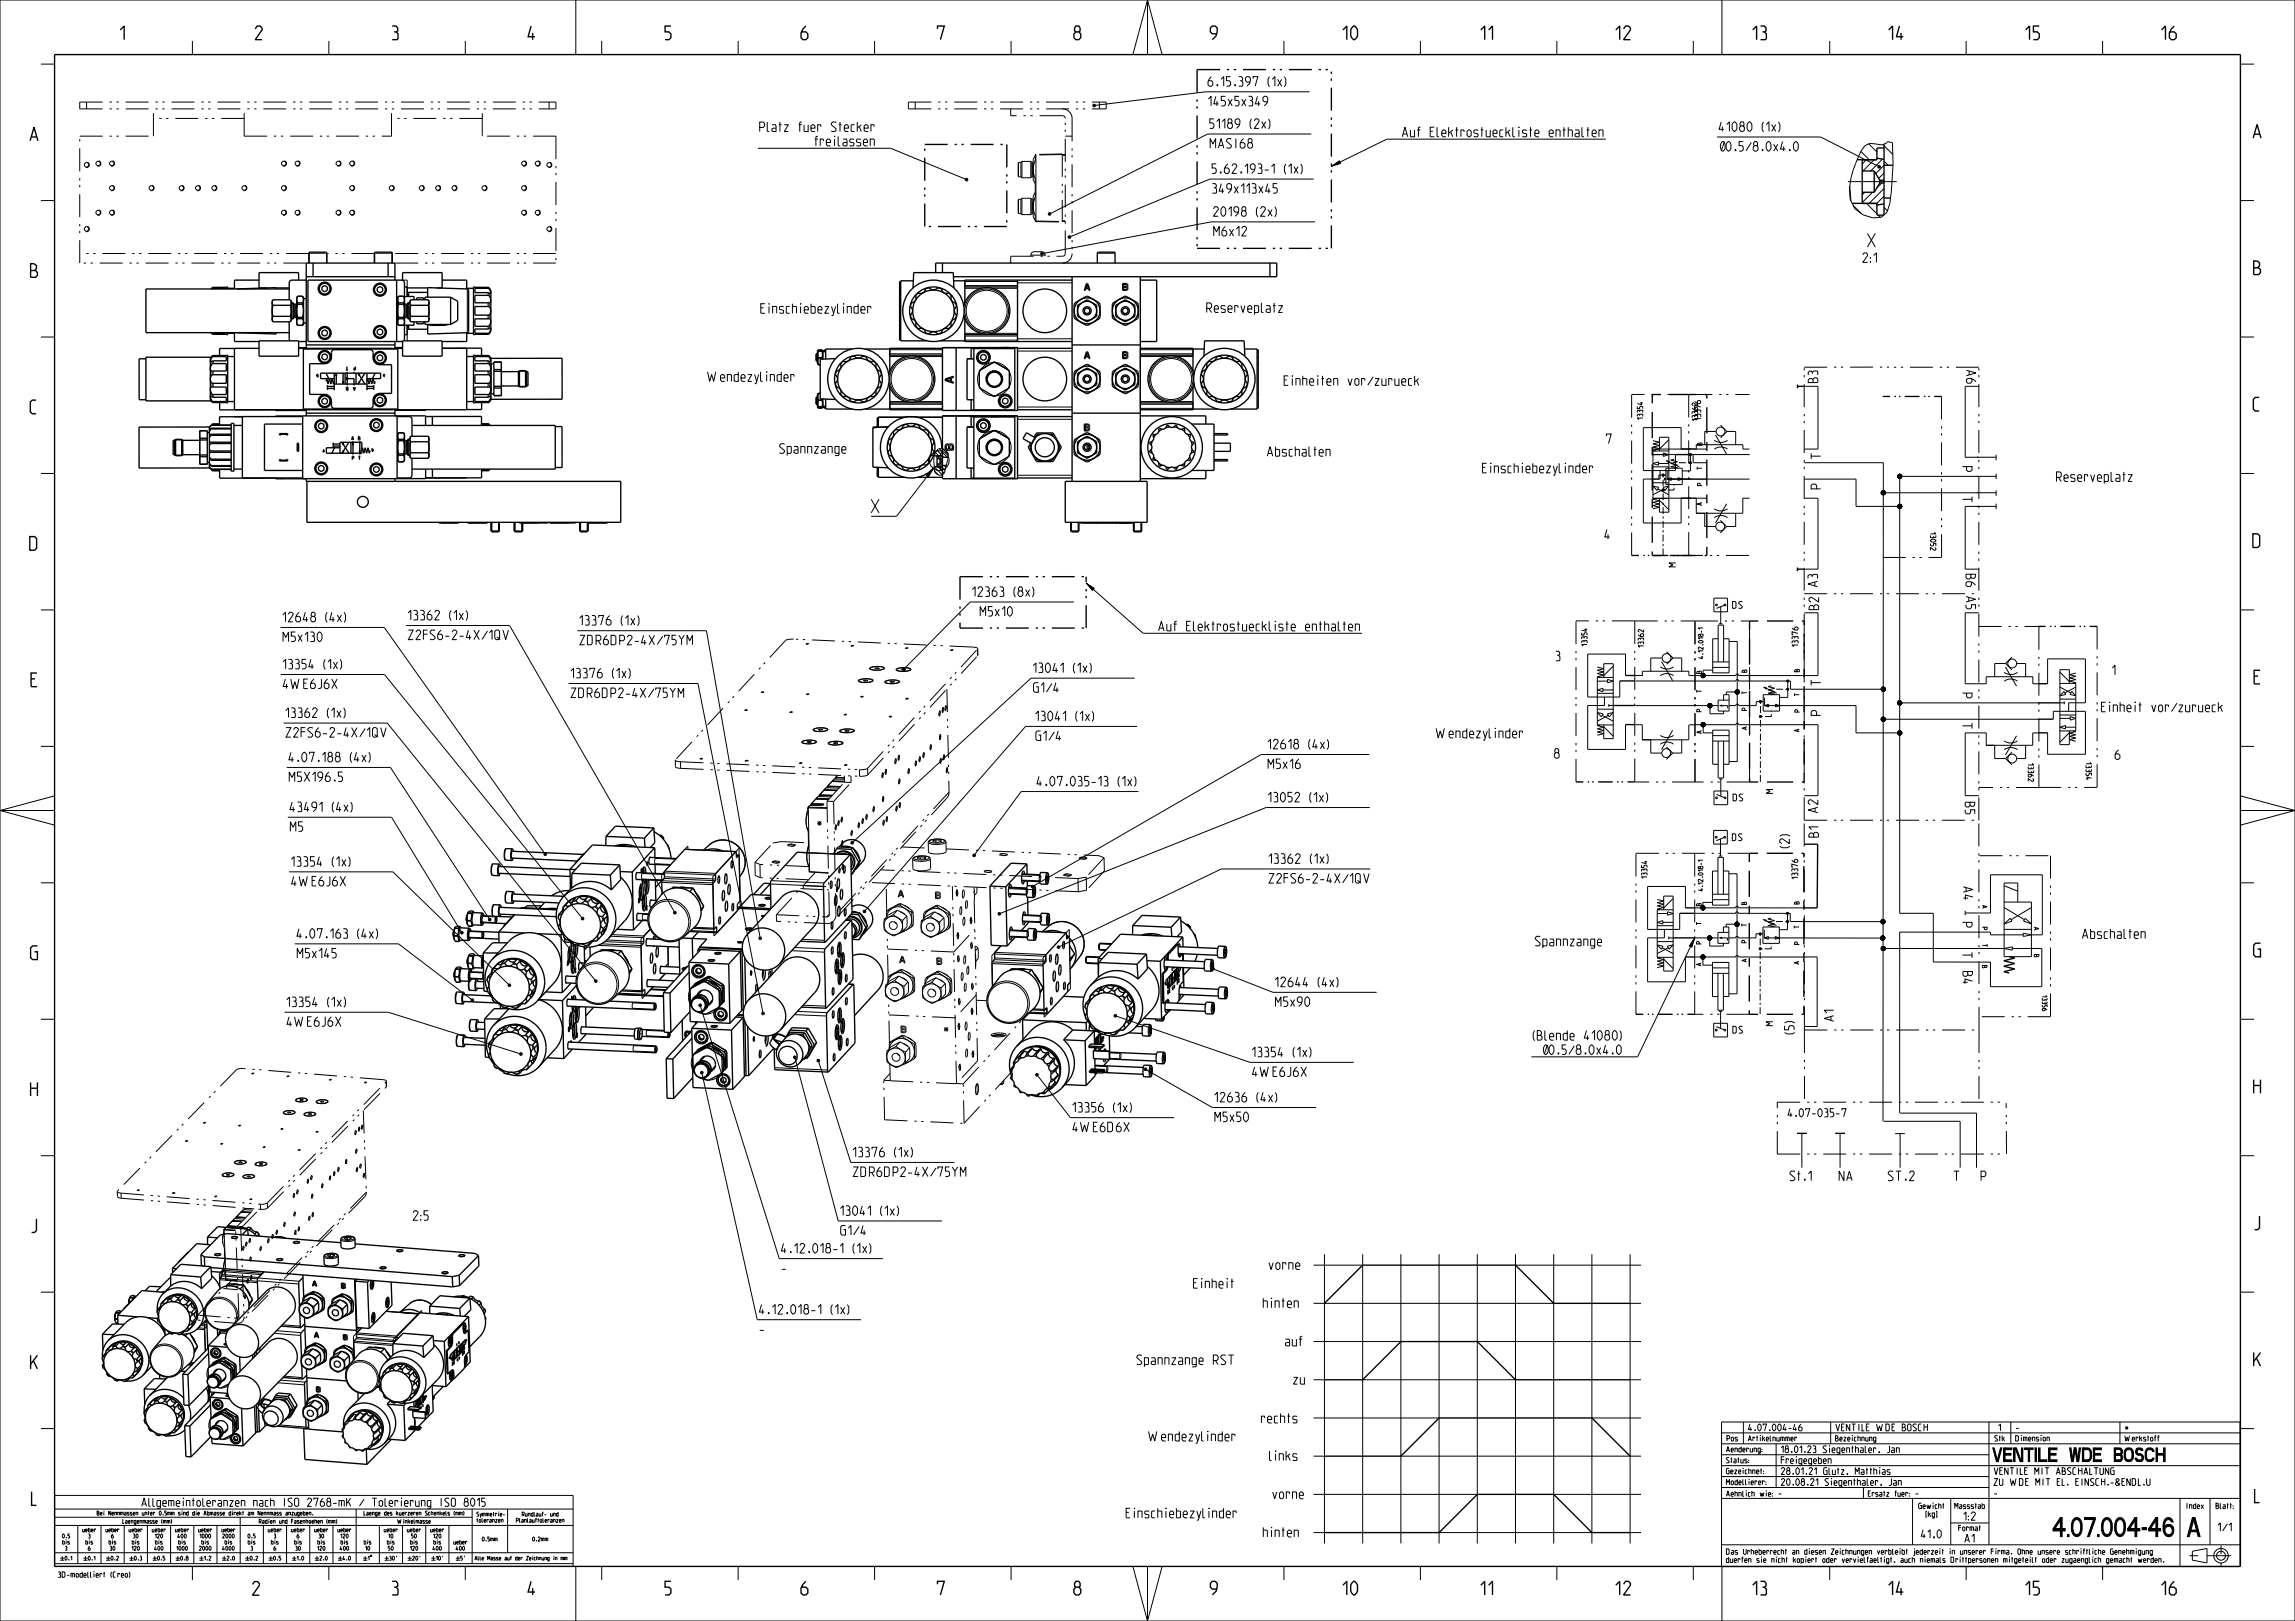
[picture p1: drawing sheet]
<svg xmlns="http://www.w3.org/2000/svg" width="841mm" height="594mm" viewBox="0 0 841 594" stroke-linecap="round" stroke-linejoin="round" font-family="sans-serif">
<defs><g id="words">
<g font-size="9.1">
<text x="733.1" y="563.1">4.07.004-46</text>
<text x="801.2" y="563.1">A</text>
</g>
<g font-size="6.5">
<text x="43.5" y="14.5">1</text>
<text x="93.5" y="14.5">2</text>
<text x="143.5" y="14.5">3</text>
<text x="193.5" y="14.5">4</text>
<text x="243.5" y="14.5">5</text>
<text x="293.5" y="14.5">6</text>
<text x="343.5" y="14.5">7</text>
<text x="393.5" y="14.5">8</text>
<text x="443.5" y="14.5">9</text>
<text x="491.6" y="14.5">10</text>
<text x="541.6" y="14.5">11</text>
<text x="591.6" y="14.5">12</text>
<text x="641.6" y="14.5">13</text>
<text x="691.6" y="14.5">14</text>
<text x="741.6" y="14.5">15</text>
<text x="791.6" y="14.5">16</text>
<text x="11.2" y="51.6">A</text>
<text x="825.9" y="50.6">A</text>
<text x="684.7" y="90.5">X</text>
<text x="11.2" y="101.6">B</text>
<text x="825.9" y="100.6">B</text>
<text x="11.2" y="151.6">C</text>
<text x="825.9" y="150.6">C</text>
<text x="319.2" y="187.9">X</text>
<text x="11.2" y="201.6">D</text>
<text x="825.9" y="200.6">D</text>
<text x="11.2" y="251.6">E</text>
<text x="825.9" y="250.6">E</text>
<text x="11.2" y="351.6">G</text>
<text x="825.9" y="350.6">G</text>
<text x="11.2" y="401.6">H</text>
<text x="825.9" y="400.6">H</text>
<text x="11.2" y="451.6">J</text>
<text x="825.9" y="450.6">J</text>
<text x="11.2" y="501.6">K</text>
<text x="825.9" y="500.6">K</text>
<text x="730.3" y="535.6">VENTILE WDE BOSCH</text>
<text x="11.2" y="551.6">L</text>
<text x="825.9" y="550.6">L</text>
<text x="92.5" y="584.5">2</text>
<text x="143.5" y="584.5">3</text>
<text x="193.5" y="584.5">4</text>
<text x="243.5" y="584.5">5</text>
<text x="293.5" y="584.5">6</text>
<text x="343.5" y="584.5">7</text>
<text x="393.5" y="584.5">8</text>
<text x="443.5" y="584.5">9</text>
<text x="491.6" y="584.5">10</text>
<text x="541.6" y="584.5">11</text>
<text x="591.6" y="584.5">12</text>
<text x="641.6" y="584.5">13</text>
<text x="691.6" y="584.5">14</text>
<text x="741.6" y="584.5">15</text>
<text x="791.6" y="584.5">16</text>
</g>
<g font-size="4.6">
<text x="442" y="31.6">6.15.397 (1x)</text>
<text x="442.8" y="38.8">145x5x349</text>
<text x="442.7" y="47.1">51189 (2x)</text>
<text x="277.7" y="48.2">Platz fuer Stecker</text>
<text x="297.9" y="53.5">freilassen</text>
<text x="513.2" y="50.1">Auf Elektrostueckliste enthalten</text>
<text x="629.3" y="48.1">41080 (1x)</text>
<text x="443.5" y="54.3">MASI68</text>
<text x="630.1" y="55.4">Ø0.5/8.0x4.0</text>
<text x="443.5" y="63.6">5.62.193-1(1x)</text>
<text x="444.3" y="70.8">349x113x45</text>
<text x="444" y="79.2">20198 (2x)</text>
<text x="444.8" y="86.5">M6x12</text>
<text x="680.4" y="96.2">2:1</text>
<text x="278.1" y="114.8">Einschiebezylinder</text>
<text x="441.6" y="114.5">Reserveplatz</text>
<text x="720.6" y="135" transform="rotate(90 720.6 135)">A6</text>
<text x="258.6" y="139.8">Wendezylinder</text>
<text x="469.9" y="141.2">Einheiten vor/zurueck</text>
<text x="666.1" y="140.9" transform="rotate(-90 666.1 140.9)">B3</text>
<text x="285" y="166.1">Spannzange</text>
<text x="463.7" y="167.2">Abschalten</text>
<text x="588" y="162.5">7</text>
<text x="542.6" y="173.3">Einschiebezylinder</text>
<text x="667.2" y="168.8" transform="rotate(-90 667.2 168.8)">T</text>
<text x="719.1" y="170.3" transform="rotate(90 719.1 170.3)">P</text>
<text x="667.2" y="179.8" transform="rotate(-90 667.2 179.8)">P</text>
<text x="752.9" y="176.4">Reserveplatz</text>
<text x="719.1" y="181.3" transform="rotate(90 719.1 181.3)">T</text>
<text x="587.4" y="197.5">4</text>
<text x="720.4" y="209.8" transform="rotate(90 720.4 209.8)">B6</text>
<text x="666" y="215.7" transform="rotate(-90 666 215.7)">A3</text>
<text x="355.7" y="218.5">12363 (8x)</text>
<text x="720.4" y="217.9" transform="rotate(90 720.4 217.9)">A5</text>
<text x="103" y="227.9">12648 (4x)</text>
<text x="148.9" y="227.2">13362 (1x)</text>
<text x="359.2" y="225.8">M5x10</text>
<text x="666.4" y="224.1" transform="rotate(-90 666.4 224.1)">B2</text>
<text x="211.7" y="229.1">13376 (1x)</text>
<text x="423.9" y="231.2">Auf Elektrostueckliste enthalten</text>
<text x="103.7" y="235.1">M5x130</text>
<text x="149.6" y="234.4">Z2FS6-2-4X/1QV</text>
<text x="212.5" y="236.3">ZDR6DP2-4X/75YM</text>
<text x="103" y="245.1">13354 (1x)</text>
<text x="569.5" y="242.1">3</text>
<text x="208.5" y="248.4">13376 (1x)</text>
<text x="378" y="246.4">13041 (1x)</text>
<text x="667.2" y="251.8" transform="rotate(-90 667.2 251.8)">T</text>
<text x="773.4" y="247.3">1</text>
<text x="103.8" y="252.3">4WE6J6X</text>
<text x="209.3" y="255.6">ZDR6DP2-4X/75YM</text>
<text x="378.7" y="253.7">G1/4</text>
<text x="719.1" y="253.3" transform="rotate(90 719.1 253.3)">P</text>
<text x="104" y="262.9">13362 (1x)</text>
<text x="667.2" y="262.8" transform="rotate(-90 667.2 262.8)">P</text>
<text x="769.4" y="260.8">Einheit vor/zurueck</text>
<text x="378.8" y="264.1">13041 (1x)</text>
<text x="719.1" y="264.3" transform="rotate(90 719.1 264.3)">T</text>
<text x="104.8" y="270.1">Z2FS6-2-4X/1QV</text>
<text x="379.6" y="271.4">G1/4</text>
<text x="463.9" y="274.4">12618 (4x)</text>
<text x="525.6" y="270.4">Wendezylinder</text>
<text x="105.2" y="279.2">4.07.188 (4x)</text>
<text x="464.7" y="281.6">M5x16</text>
<text x="568.9" y="277.8">8</text>
<text x="774.4" y="278.3">6</text>
<text x="106" y="286.4">M5X196.5</text>
<text x="379.3" y="288">4.07.035-13(1x)</text>
<text x="464.1" y="293.9">13052 (1x)</text>
<text x="720.1" y="293.3" transform="rotate(90 720.1 293.3)">B5</text>
<text x="105.6" y="297.4">43491</text>
<text x="121.8" y="297.4">(4x)</text>
<text x="666.1" y="298.5" transform="rotate(-90 666.1 298.5)">A2</text>
<text x="106.4" y="304.6">M5</text>
<text x="298.8" y="303.2">*</text>
<text x="655.7" y="311.3" transform="rotate(-90 655.7 311.3)">(2)</text>
<text x="666.4" y="307.4" transform="rotate(-90 666.4 307.4)">B1</text>
<text x="106.1" y="317.4">13354 (1x)</text>
<text x="464.3" y="316.4">13362 (1x)</text>
<text x="465" y="323.6">Z2FS6-2-4X/1QV</text>
<text x="106.9" y="324.6">4WE6J6X</text>
<text x="719.5" y="324.3" transform="rotate(90 719.5 324.3)">A4</text>
<text x="719.1" y="337.3" transform="rotate(90 719.1 337.3)">P</text>
<text x="108.1" y="343.8">4.07.163 (4x)</text>
<text x="562" y="346.6">Spannzange</text>
<text x="762.4" y="343.9">Abschalten</text>
<text x="108.9" y="351">M5x145</text>
<text x="719.1" y="348.3" transform="rotate(90 719.1 348.3)">T</text>
<text x="719.3" y="355.3" transform="rotate(90 719.3 355.3)">B4</text>
<text x="466.6" y="361.6">12644 (4x)</text>
<text x="104.4" y="368.9">13354 (1x)</text>
<text x="467.4" y="368.8">M5x90</text>
<text x="105.2" y="376.1">4WE6J6X</text>
<text x="672" y="374.9" transform="rotate(-90 672 374.9)">A1</text>
<text x="345.2" y="378.7">*</text>
<text x="561.2" y="381.1">(Blende 41080)</text>
<text x="657.4" y="379.5" transform="rotate(-90 657.4 379.5)">(5)</text>
<text x="458.2" y="387.2">13354 (1x)</text>
<text x="565.2" y="386.4">Ø0.5/8.0x4.0</text>
<text x="459" y="394.5">4WE6J6X</text>
<text x="392.4" y="407.5">13356 (1x)</text>
<text x="444.4" y="403.8">12636 (4x)</text>
<text x="445.2" y="411">M5x50</text>
<text x="393.2" y="414.7">4WE6D6X</text>
<text x="311.9" y="423.9">13376 (1x)</text>
<text x="312.7" y="431.1">ZDR6DP2-4X/75YM</text>
<text x="655.3" y="432.6">St.1</text>
<text x="673.3" y="432.6">NA</text>
<text x="691.3" y="432.6">ST.2</text>
<text x="715.3" y="432.6">T</text>
<text x="725.3" y="432.6">P</text>
<text x="149.7" y="447.2">2:5</text>
<text x="307.3" y="445.4">13041 (1x)</text>
<text x="308.1" y="452.6">G1/4</text>
<text x="285.7" y="459.2">4.12.018-1(1x)</text>
<text x="286.5" y="466.4">-</text>
<text x="464.4" y="465.2">vorne</text>
<text x="437.3" y="472">Einheit</text>
<text x="462.3" y="479.2">hinten</text>
<text x="277.6" y="481.5">4.12.018-1(1x)</text>
<text x="278.4" y="488.8">-</text>
<text x="471.1" y="493.2">auf</text>
<text x="416.6" y="500">Spannzange RST</text>
<text x="474" y="507.2">zu</text>
<text x="462.3" y="521.4">rechts</text>
<text x="420.2" y="528">Wendezylinder</text>
<text x="465.2" y="535.2">links</text>
<text x="465.7" y="549.2">vorne</text>
<text x="412" y="556.2">Einschiebezylinder</text>
<text x="462.3" y="563.2">hinten</text>
</g>
<g font-size="3.9">
<text x="654.7" y="409.2">4.07-035-7</text>
<text x="46" y="552">Allgemeintoleranzen nach ISO 2768-mK / Tolerierung ISO 8015</text>
<text x="718.3" y="557.1">1:2</text>
<text x="703.2" y="563.6">41,0</text>
<text x="812.2" y="561.1">1/1</text>
<text x="719.5" y="565.2">A1</text>
</g>
<g font-size="3.3">
<text x="614.1" y="208.2" transform="rotate(-90 614.1 208.2)">M</text>
<text x="634.4" y="222.9">DS</text>
<text x="634.6" y="293.5">DS</text>
<text x="649.7" y="291.2" transform="rotate(-90 649.7 291.2)">M</text>
<text x="634.3" y="308">DS</text>
<text x="649.6" y="376.3" transform="rotate(-90 649.6 376.3)">M</text>
<text x="634.5" y="378.6">DS</text>
<text x="640.3" y="524.3">4.07.004-46</text>
<text x="672.3" y="524.3">VENTILE WDE BOSCH</text>
<text x="731.9" y="524.3">1</text>
<text x="738.3" y="524.3">-</text>
<text x="778.3" y="524.3">*</text>
<text x="652.3" y="532.3">18.01.23Siegenthaler, Jan</text>
<text x="652.3" y="536.3">Freigegeben</text>
<text x="652.3" y="544.3">20.08.21 Siegenthaler, Jan</text>
<text x="652.3" y="540.3">28.01.21Glutz, Matthias</text>
<text x="730.3" y="544.3">ZU WDE MIT EL. EINSCH.-&amp;ENDL.U</text>
<text x="730.3" y="540.3">VENTILE MIT ABSCHALTUNG</text>
<text x="651.7" y="548.3">-</text>
<text x="701.9" y="548.3">-</text>
<text x="730.3" y="548.3">-</text>
</g>
<g font-size="2.9">
<text x="623.2" y="154.4" transform="rotate(-90 623.2 154.4)">13376</text>
<text x="658.9" y="237.4" transform="rotate(-90 658.9 237.4)">13376</text>
<text x="658.8" y="322.6" transform="rotate(-90 658.8 322.6)">13376</text>
</g>
<g font-size="2.6">
<text x="602" y="154.1" transform="rotate(-90 602 154.1)">13354</text>
<text x="622.1" y="154.6" transform="rotate(-90 622.1 154.6)">13362</text>
<text x="707.4" y="194.7" transform="rotate(90 707.4 194.7)">13052</text>
<text x="581.6" y="237.1" transform="rotate(-90 581.6 237.1)">13354</text>
<text x="602.3" y="237.6" transform="rotate(-90 602.3 237.6)">13362</text>
<text x="743.2" y="279.4" transform="rotate(90 743.2 279.4)">13362</text>
<text x="764.4" y="278.9" transform="rotate(90 764.4 278.9)">13354</text>
<text x="603.6" y="322.3" transform="rotate(-90 603.6 322.3)">13354</text>
<text x="632.3" y="532.1">Aenderung:</text>
<text x="632.5" y="528.1">Pos</text>
<text x="640.3" y="528.1">Artikelnummer</text>
<text x="672.3" y="528.1">Bezeichnung</text>
<text x="730.5" y="528.1">Stk</text>
<text x="738.3" y="528.1">Dimension</text>
<text x="778.3" y="528.1">Werkstoff</text>
<text x="632.3" y="536.1">Status:</text>
<text x="632.3" y="544.1">Modellierer:</text>
<text x="632.3" y="540.1">Gezeichnet:</text>
<text x="632.3" y="548.3">Aehnlich wie:</text>
<text x="684.3" y="548.3">Ersatz fuer:</text>
<text x="702.4" y="552.8">Gewicht</text>
<text x="704.7" y="555.8">[kg]</text>
<text x="715.6" y="552.8">Massstab</text>
<text x="800.5" y="552.8">Index</text>
<text x="810.7" y="552.8">Blatt:</text>
<text x="717.2" y="560.9">Format</text>
<text x="632.3" y="569.6">Das Urheberrecht an diesen Zeichnungen verbleibt jederzeit in unserer Firma.</text>
<text x="739.4" y="569.6">Ohne unsere schriftliche Genehmigung</text>
<text x="632.3" y="572.6">duerfen sie nicht kopiert oder vervielfaeltigt, auch niemals Drittpersonen</text>
<text x="734.2" y="572.6">mitgeteilt oder zugaenglich gemacht werden.</text>
<text x="21" y="578">3D-modelliert (Creo)</text>
</g>
<g font-size="2.3">
<text x="623.7" y="163.5" transform="rotate(-90 623.7 163.5)">B</text>
<text x="623.7" y="172.4" transform="rotate(-90 623.7 172.4)">T</text>
<text x="623.8" y="178.3" transform="rotate(-90 623.8 178.3)">P</text>
<text x="623.7" y="185.5" transform="rotate(-90 623.7 185.5)">A</text>
<text x="624.1" y="241.7" transform="rotate(-90 624.1 241.7)">4.12.018-1</text>
<text x="623.5" y="247.1" transform="rotate(-90 623.5 247.1)">B</text>
<text x="640.1" y="246.7" transform="rotate(-90 640.1 246.7)">B</text>
<text x="659.4" y="246.5" transform="rotate(-90 659.4 246.5)">B</text>
<text x="623.5" y="254.1" transform="rotate(-90 623.5 254.1)">T</text>
<text x="640.1" y="254.7" transform="rotate(-90 640.1 254.7)">T</text>
<text x="659.3" y="255.4" transform="rotate(-90 659.3 255.4)">T</text>
<text x="623.5" y="261.1" transform="rotate(-90 623.5 261.1)">P</text>
<text x="640.1" y="260.7" transform="rotate(-90 640.1 260.7)">P</text>
<text x="659.5" y="261.3" transform="rotate(-90 659.5 261.3)">P</text>
<text x="623.5" y="269.1" transform="rotate(-90 623.5 269.1)">A</text>
<text x="640.1" y="267.7" transform="rotate(-90 640.1 267.7)">A</text>
<text x="659.3" y="268.5" transform="rotate(-90 659.3 268.5)">A</text>
<text x="624" y="326.8" transform="rotate(-90 624 326.8)">4.12.018-1</text>
<text x="623.4" y="332.2" transform="rotate(-90 623.4 332.2)">B</text>
<text x="640" y="331.8" transform="rotate(-90 640 331.8)">B</text>
<text x="659.3" y="331.6" transform="rotate(-90 659.3 331.6)">B</text>
<text x="726.4" y="331.4" transform="rotate(90 726.4 331.4)">A</text>
<text x="623.4" y="339.2" transform="rotate(-90 623.4 339.2)">T</text>
<text x="640" y="339.8" transform="rotate(-90 640 339.8)">T</text>
<text x="659.2" y="340.5" transform="rotate(-90 659.2 340.5)">T</text>
<text x="726.4" y="339.4" transform="rotate(90 726.4 339.4)">P</text>
<text x="745.4" y="339.4" transform="rotate(90 745.4 339.4)">A</text>
<text x="623.4" y="346.2" transform="rotate(-90 623.4 346.2)">P</text>
<text x="640" y="345.8" transform="rotate(-90 640 345.8)">P</text>
<text x="659.4" y="346.4" transform="rotate(-90 659.4 346.4)">P</text>
<text x="726.4" y="345.6" transform="rotate(90 726.4 345.6)">T</text>
<text x="640" y="352.8" transform="rotate(-90 640 352.8)">A</text>
<text x="659.2" y="353.7" transform="rotate(-90 659.2 353.7)">A</text>
<text x="726.4" y="353.4" transform="rotate(90 726.4 353.4)">B</text>
<text x="745.4" y="349.4" transform="rotate(90 745.4 349.4)">B</text>
<text x="623.4" y="354.2" transform="rotate(-90 623.4 354.2)">A</text>
<text x="748.4" y="364.4" transform="rotate(90 748.4 364.4)">13356</text>
</g>
<g font-size="2">
<text x="32.6" y="555.2">Bei Nennmassen unter 0.5mm sind die Abmasse direkt am Nennmass anzugeben.</text>
<text x="131.3" y="555.2">Laenge des kuerzeren Schenkels (mm)</text>
<text x="174.4" y="555.6">Symmetrie-</text>
<text x="174.4" y="557.9">toleranzen</text>
<text x="187.5" y="557.9">Planlauftoleranzen</text>
<text x="190.4" y="555.6">Rundlauf- und</text>
<text x="22.5" y="563.6">0.5</text>
<text x="29.8" y="561.4">ueber</text>
<text x="32.2" y="563.6">3</text>
<text x="38.3" y="561.4">ueber</text>
<text x="40.7" y="563.6">6</text>
<text x="44.1" y="558.2">Laengenmasse (mm)</text>
<text x="46.8" y="561.4">ueber</text>
<text x="48.6" y="563.6">30</text>
<text x="55.3" y="561.4">ueber</text>
<text x="56.5" y="563.6">120</text>
<text x="63.8" y="561.4">ueber</text>
<text x="65" y="563.6">400</text>
<text x="72.3" y="561.4">ueber</text>
<text x="72.9" y="563.6">1000</text>
<text x="80.8" y="561.4">ueber</text>
<text x="81.4" y="563.6">2000</text>
<text x="90.5" y="563.6">0.5</text>
<text x="93.5" y="558.2">Radien und Fasenhoehen (mm)</text>
<text x="97.8" y="561.4">ueber</text>
<text x="100.2" y="563.6">3</text>
<text x="106.3" y="561.4">ueber</text>
<text x="108.7" y="563.6">6</text>
<text x="114.8" y="561.4">ueber</text>
<text x="116.6" y="563.6">30</text>
<text x="123.3" y="561.4">ueber</text>
<text x="124.5" y="563.6">120</text>
<text x="140.3" y="561.4">ueber</text>
<text x="142.1" y="563.6">10</text>
<text x="145.3" y="558.2">Winkelmasse</text>
<text x="148.8" y="561.4">ueber</text>
<text x="150.6" y="563.6">50</text>
<text x="157.3" y="561.4">ueber</text>
<text x="158.5" y="563.6">120</text>
<text x="22.5" y="565.9">bis</text>
<text x="23.7" y="568.1">3</text>
<text x="31" y="565.9">bis</text>
<text x="32.2" y="568.1">6</text>
<text x="39.5" y="565.9">bis</text>
<text x="40.1" y="568.1">30</text>
<text x="48" y="565.9">bis</text>
<text x="48" y="568.1">120</text>
<text x="56.5" y="565.9">bis</text>
<text x="56.5" y="568.1">400</text>
<text x="64.4" y="568.1">1000</text>
<text x="65" y="565.9">bis</text>
<text x="72.9" y="568.1">2000</text>
<text x="73.5" y="565.9">bis</text>
<text x="81.4" y="568.1">4000</text>
<text x="82" y="565.9">bis</text>
<text x="90.5" y="565.9">bis</text>
<text x="91.7" y="568.1">3</text>
<text x="99" y="565.9">bis</text>
<text x="100.2" y="568.1">6</text>
<text x="107.5" y="565.9">bis</text>
<text x="108.1" y="568.1">30</text>
<text x="116" y="565.9">bis</text>
<text x="116" y="568.1">120</text>
<text x="124.5" y="565.9">bis</text>
<text x="124.5" y="568.1">400</text>
<text x="133" y="565.9">bis</text>
<text x="133.6" y="568.1">10</text>
<text x="141.5" y="565.9">bis</text>
<text x="142.1" y="568.1">50</text>
<text x="150" y="565.9">bis</text>
<text x="150" y="568.1">120</text>
<text x="158.5" y="565.9">bis</text>
<text x="158.5" y="568.1">400</text>
<text x="165.8" y="565.9">ueber</text>
<text x="167" y="568.1">400</text>
<text x="176.6" y="564.7">0.5mm</text>
<text x="195.1" y="564.7">0.2mm</text>
</g>
<text font-size="1.8" x="172.4" y="571.7">Alle Masse auf der Zeichnung in mm</text>
</g></defs>
<g fill="none" stroke="#000" stroke-width=".37">
<path d="M0 0h841v594h-841zM70.5 15v5M120.5 15v5M170.5 15v5M211 0v20M220.5 15v5M270.5 15v5M320.5 15v5M370.5 15v5M420.5 0l-5.4 20M420.5 0v20M420.5 0l5.4 20"/>
<path d="M470.5 15v5M520.5 15v5M570.5 15v5M620.5 15v5M631 0v20M670.5 15v5M720.5 15v5M770.5 15v5M15 23.5h5M400.5 38.4l.3-.2 .5 .1 .1 .4-.1 .4-.5 .1-.3-.3zM479.9 33.6h-38l-40.5 5M821 23.5h5"/>
<path d="M32 59.4l.7 .7M36.2 58.9l.6 .4M36.8 59.3v.1M36.8 59.4l.1 .8M41.2 58.9l.7 .5v.8M104.2 58.9l.2 .1M104.4 59h.1M104.5 59l.3 .3M104.8 59.3v.1M104.8 59.4l.1 .8M109.2 58.9l.3 .2M109.5 59.1h.1"/>
<path d="M109.6 59.1l.4 .8-.5 .8M124.2 58.9l.7 .5v.8M129.2 58.9l.1 .1M129.3 59h.1M129.4 59l.4 .3M129.8 59.3v.1M129.8 59.4l.1 .8M192.2 58.9l.3 .2M192.5 59.1h.1M192.6 59.1l.4 .8-.5 .8M197.2 58.9l.7 .5v.8M201.5 59.4l.7 .7"/>
<path d="M277.7 54.3h48.7l27.3 11.3M480.5 49.1h-38l-57.4 29.1M588.4 51h-80.2l-20.3 10M629.2 50.2h38l21 10.7M681.9 55.5l3.1 3M683.3 53.4l1.8-.9 4.5 .6 1.7-.7 .4-.5 1.8 .4 .2 7.8-1.2 14.4-1 3.3-2 1.8a9.6 9.6 0 0 1-11.8-10.5 35.8 35.8 0 0 1 5.6-15.7zM683.9 58.6l-1.5 1.5M684.8 52.7l3 3M686.8 58.6l-4.1 4.1M689.8 58.3l-4.3 4.4M690.4 59l1.5 1.6M690.4 53.4l3.2 3.2"/>
<path d="M15 73.5h5M32.5 61.1l-1 .3M32.5 61v.1M32.7 60.1h.1M32.7 60.1l-.2 .9M36.2 76.9l.7 .7M36.5 78.7l-.8 .2M36.6 78.7h-.1M36.9 60.3l-.5 .5-.7 .1M36.9 77.6h.1M36.9 60.2v.1M36.9 77.6l-.3 1.1"/>
<path d="M41.2 67.9l.3 .1M41.2 76.9l.3 .1M41.5 77v.1M41.5 68v.1M41.5 77.1l.4 .5v.7l-.5 .5-.7 .1M41.5 68.1l.3 .3M41.8 68.4l.1 .1M41.9 60.3l-.5 .5-.7 .1M41.9 68.5l-.2 1.1-1 .3M41.9 60.2v.1M55.7 67.9l.4 .2M56.1 68.1l.1 .1"/>
<path d="M56.2 68.2l.1 .2M56.3 68.4l.1 .1M56.4 68.5l-.2 1.1-1 .3M66.7 67.9l.4 .2M67 69.7l-.8 .2M67.1 69.7h-.1M67.1 68.1l.1 .1M67.2 68.2l.1 .2M67.3 68.4l.1 .1M67.4 68.5v.6l-.3 .6M72.7 67.9l.3 .1M73 68v.1"/>
<path d="M73 68.1l.3 .3M73.3 68.4l.1 .1M73.4 68.5l-.2 1.1-1 .3M78.7 67.9l.4 .2M79 69.7l-.8 .2M79.1 69.7h-.1M79.1 68.1l.1 .1M79.2 68.2l.1 .2M79.3 68.4l.1 .1M79.4 68.5v.6l-.3 .6M89.7 67.9l.4 .2M90 69.7l-.8 .2"/>
<path d="M90.1 69.7h-.1M90.1 68.1l.1 .1M90.2 68.2l.3 .6-.2 .6M90.3 69.5l-.2 .2M90.3 69.4v.1M104.2 76.9l.5 .3M104.2 67.9l.7 .6-.1 .9M104.6 60.7l-.9 .2M104.7 60.6l-.1 .1M104.7 77.2v.1M104.7 77.3l.2 .3M104.8 69.5l-1.1 .4"/>
<path d="M104.8 69.4v.1M104.9 60.3l-.2 .3M104.9 77.6h.1M104.9 60.2v.1M104.9 77.6l-.2 1-1 .3M109.2 76.9l.7 .7M109.4 60.8l-.7 .1M109.5 60.7l-.1 .1M109.7 78.6l-1 .3M109.8 78.5l-.1 .1M109.9 77.6h.1M109.9 77.6l-.1 .9"/>
<path d="M123 60.2h.1M124.2 76.9l.3 .1M124.5 77v.1M124.5 77.1l.4 .5v.7l-.5 .5-.7 .1M124.9 60.3l-.5 .5-.7 .1M124.9 60.2v.1M129.2 67.9h.1M129.2 67.9l.1 .1M129.2 76.9l.1 .1M129.3 68h.1M129.3 77h.1M129.4 68l.5 .6-.1 .8"/>
<path d="M129.4 77l.3 .2M129.6 60.7l-.9 .2M129.7 60.6l-.1 .1M129.7 77.2v.1M129.7 77.3l.2 .3M129.8 69.5l-1.1 .4M129.8 69.4v.1M129.9 60.3l-.2 .3M129.9 77.6h.1M129.9 60.2v.1M129.9 77.6l-.2 1-1 .3M143.7 67.9l.3 .1"/>
<path d="M144 68v.1M144 68.1l.3 .3M144.3 68.4l.1 .1M144.4 68.5l-.2 1.1-1 .3M154.7 67.9l.3 .1M155 68v.1M155 68.1l.3 .3M155.3 68.4l.1 .1M155.4 68.5l-.2 1.1-1 .3M160.7 67.9l.4 .2M161 69.7l-.8 .2M161.1 69.7h-.1"/>
<path d="M161.1 68.1l.1 .1M161.2 68.2l.3 .6-.2 .6M161.3 69.5l-.2 .2M161.3 69.4v.1M166.7 67.9l.3 .1M167 68v.1M167 68.1l.3 .3M167.3 68.4l.1 .1M167.4 68.5l-.2 1.1-1 .3M177.7 67.9l.3 .1M178 68v.1M178 68.1l.3 .3"/>
<path d="M178.3 68.4l.1 .1M178.4 68.5l-.2 1.1-1 .3M192.2 67.9h.1M192.2 76.9l.7 .7M192.2 67.9l.6 .5M192.4 60.8l-.7 .1M192.5 60.7l-.1 .1M192.7 78.6l-1 .3M192.8 78.5l-.1 .1M192.8 68.4l.1 .1M192.9 68.5l-.2 1.1-1 .3M192.9 77.6h.1"/>
<path d="M192.9 77.6l-.1 .9M197.2 76.9l.3 .1M197.5 77v.1M197.5 77.1l.2 .1M197.7 77.2v.1M197.7 77.3l.3 .6-.2 .5-.5 .4-.6 .1M197.9 60.3l-.5 .5-.7 .1M197.9 60.2v.1M202 61.1l-1 .3M202 61v.1M202.2 60.1h.1M202.2 60.1l-.2 .9"/>
<path d="M353.8 65.6l.3-.3 .4 .1 .2 .4-.2 .4-.4 .1-.3-.3zM384.2 78.2l.3-.3 .4 .1 .2 .4-.2 .4-.4 .1-.3-.3zM481.4 65.6h-38l-51.1 21.1M487.9 61l2.9-2 .5 .9zM677.8 68.2l.5 5.4M679.1 75.3l2.9 2.9M683.4 70.5l-1 .9M684 74.5l3.8 3.8M686.2 70.5l-3.8 3.7M688.2 60.9l.3-.3 .4 .1 .2 .4-.2 .4-.4 .1-.3-.2zM688.3 78.8l.8 .8M689.6 67.1l-1.9 1.8"/>
<path d="M690.4 76l1.3 1.3M690.4 60.6l-3 3M690.4 63.4l-2 2M690.4 69.1l-5.5 5.5M690.4 71.9l-2.7 2.7M692.6 72.6l.2 .1M821 73.5h5M32 82.9l.3 .2M32.3 83.1h.1M32.4 83.1l.3 .6-.1 .7-.5 .4-.6 .1M113.2 92.8h6.5M137.2 92.8h6.5"/>
<path d="M201.5 82.9l.3 .2M201.7 84.8l-.7 .1M201.8 84.7l-.1 .1M201.8 83.1h.1M201.9 83.1l.3 .8-.4 .8M381.4 92.7l.3-.2 .5 .1 .1 .3-.1 .4-.5 .1-.3-.2zM391.4 86.7l.4-.3 .4 .1 .2 .4-.2 .4-.4 .1-.4-.3zM402.1 92.8h6.5M481.9 81.3h-38l-61.6 11.6M77.7 105.5v.4M78.1 105.3v.4M86.7 105.9h.1"/>
<path d="M106.7 111.3h.9M107.6 111.2v5.3h-.9M108 111.5v4.8M108.2 111.5v4.8M148.7 111.5v4.8M148.9 111.5v4.8M149.3 111.3h.9M149.4 111.2l-.1 5.3h.9M158.8 118.9v.1M162 118.9v.1M171.2 105.9v16M178.8 105.3v.4"/>
<path d="M178.8 107.2v1M178.8 111v1.3M178.8 115.5v1.3M178.8 119.6v1M179.3 105.5v.4M179.3 107.3v1.1M179.3 111v1.4M179.3 115.4v1.4M179.3 119.4v1M329.7 106.1h.4M329.7 104.1h.4M333.7 115.4l.4 1.4"/>
<path d="M334.1 111l-.4 1.4M335.5 119.4l1.1 1M336.6 107.3l-1.1 1.1M340.6 105.5l-1.5 .4M343.5 105.5l1.5 .4M347.5 107.3l1.1 1.1M348.6 119.4l-1.1 1M350.1 111l.4 1.4M350.5 115.4l-.4 1.4M353.6 105.6h5.9M353.6 104.6h19.3M353.6 103.1h19.3"/>
<path d="M363.6 105.6h9.3M372.9 103.6h20M15 123.5h5M77.7 121.9v.4M77.7 130.5v.4M77.7 132.3v1.1M77.7 136v1.4M78.1 122.1v.4M78.1 130.3v.4M78.1 132.2v1M78.1 136v1.3M86.7 121.9h.1"/>
<path d="M178.8 122.1v.4M178.8 130.3v.4M178.8 132.2v1M178.8 136v1.3M179.3 121.9v.4M179.3 132.3v1.1M179.3 136v1.4M179.3 130.5v.4M180 133.3v11M192.8 136.1h-2.7M299.1 129.7h.5M299.1 132.2h.5"/>
<path d="M299.1 130.1h.5M306.6 136l-.4 1.4M309.1 132.3l-1.1 1.1M313.1 130.5l-1.5 .4M316 130.5l1.5 .4M320 132.3l1.1 1.1M322.6 136l.4 1.4M326.1 130.6h5.9M329.7 123.6h.4M329.7 121.6h.4M336.1 130.6h9.3M339.1 121.9l1.5 .4"/>
<path d="M345 121.9l-1.5 .4M345.4 129.6h-19.3M345.4 128.1h-19.3M353.6 124.6h19.3M353.6 123.1h19.3M353.6 122.1h5.9M361.7 139.7a2.75 2.75 0 0 1 2.4-3.5 2.75 2.75 0 0 1 3 3 2.75 2.75 0 0 1-3.4 2.4M363.6 122.1h9.3M372.9 128.6h20M372.9 124.1h20M417.9 130.6h9.2M417.9 129.6h19.3"/>
<path d="M417.9 128.1h19.3M431.2 130.6h6M440.7 136l-.4 1.4M443.2 132.3l-1.1 1.1M447.2 130.5l-1.5 .4M450.1 130.5l1.5 .4M454.1 132.3l1.1 1.1M456.7 136l.4 1.4M460.7 130.8h.4M460.7 129.1h.4M821 123.5h5M77.7 155.5v.3"/>
<path d="M77.7 140.4v1.4M77.7 144.4v1M77.7 146.9v.4M78.1 155.3v.4M78.1 140.5v1.3M78.1 144.6v1M78.1 147.1v.4M178.8 155.3v.3M178.8 140.5v1.3M178.8 144.6v1M178.8 147.1v.4M179.2 155.5v.4"/>
<path d="M179.3 140.4v1.4M179.3 144.4v1M179.3 146.9v.4M192.8 141.6h-2.7M299.1 148.1h.5M299.1 147.7h.5M299.1 145.6h.5M306.2 140.4l.4 1.4M308 144.4l1.1 1M311.6 146.9l1.5 .4M317.5 146.9l-1.5 .4M321.1 144.4l-1.1 1"/>
<path d="M321.5 155.8h.4M321.5 154.2h.4M323 140.4l-.4 1.4M326.1 149.6h19.3M326.1 148.1h19.3M326.1 147.1h5.9M328.4 157.4l-1.1 1.1M332.4 155.5l-1.5 .4M335.3 155.5l1.5 .4M336.1 147.1h9.3M339.3 157.4l1.1 1.1M372.9 153.6h20"/>
<path d="M372.9 149.1h20M417.9 149.6h19.3M417.9 148.1h19.3M417.9 147.1h9.2M431.2 147.1h6M440.3 140.4l.4 1.4M442.1 144.4l1.1 1M445.7 146.9l1.5 .4M451.6 146.9l-1.5 .4M455.2 144.4l-1.1 1M457.1 140.4l-.4 1.4M460.7 148.6h.4"/>
<path d="M460.7 147h.4M628.7 159.4l4 7M628.8 158.1h-4.1v4.9M630.5 155.8l2.3 2.3h3.2v4.9M632.8 158.1l-2.3 2.3M661.2 141.6h5v23h-5.1M725.1 141.6h-5v26h11.4M15 173.5h5M66.8 161.2h-2.7M66.8 166.7h-2.7M77.7 172v.3M78.1 172.2v.3"/>
<path d="M148.7 161.5v4.8M148.9 161.5v4.8M150.2 161.3l-.8-.1-.1 5.3h.9M178.8 172.1v.4M179.2 171.9v.4M321.5 173.7h.4M321.5 172h.4M325.5 165.4l.4 1.5M325.9 161l-.4 1.5M327.3 169.4l1.1 1.1M330.9 171.9l1.5 .4M336.8 171.9l-1.5 .4"/>
<path d="M339.5 174.1l2.5-2.4-1.7 3zM340.4 169.4l-1.1 1.1M341.9 161l.4 1.5M342 171.7l-13.5 17.5h-9.3M342.3 165.4l-.4 1.5M342.3 171.1l3 2.9M342.4 172.5l1.5 1.5M342.4 166.9l.2 .2M342.8 165.9l1.2 1.2M343.3 165l1.4 1.3M343.6 170l-.2 .3M343.8 167.1l-.4 .3"/>
<path d="M343.8 171.1l.9 .9M344.2 164.5l1.2 1.1M344.3 170l-.9 1M344.5 167.1l-1.1 1M344.8 172.1l.6 .6M345.2 169.2l-.5 .4M345.2 167l-1.1 1.1M345.4 172.8l.6 .6M345.4 171.4l1 1M345.4 167.2l.3 .4M345.4 165.8l1.8 1.8M345.4 167.6l-.8 .7"/>
<path d="M345.4 168.3l-.5 .5M345.4 169.7l-1.4 1.4M345.4 170.4l-.7 .7M345.5 164.5l2 2M345.9 170.6l.7 .7M346.1 164.7a2.17 2.17 0 0 0-2.7 .3M346.1 164.7h.1M346.1 164.7l.5 .2 .9 1.3-.2 2.2-1.3 5.1a2.21 2.21 0 0 1-2.8 .2 2.21 2.21 0 0 1-.8-2.6 7.4 7.4 0 0 1 1-6.1M361.7 164.7a2.75 2.75 0 0 1 2.4-3.4 2.75 2.75 0 0 1 3 2.9 2.75 2.75 0 0 1-3.4 2.4M372.9 174.1h20M379.2 160.3l-1.3 2.2M605.5 166.6h35.7"/>
<path d="M605.5 164.6h20M605.7 161.5l2.4 .6-2.4 .6 2.4 .5-2.4 .6 2.4 .6-2.4 .6 1 .3M605.7 169.9l2.1-.7v1.3zM605.7 176.9h5.8M605.7 171.1h5.8M605.7 178.1l2.1 .5-.6 1.1zM607.5 179.2l4 2.1M608.1 165.3v-5.1h3.4v27.5h-3.4v-5M608.3 172.4v3.1h-6.1v16.1h13.8v-9.1M609.4 178.6l2.1-.5-1.4 1.6zM609.5 166l2 .6-2 .6zM609.5 166.6h-3.8"/>
<path d="M609.7 179.2l-4 2.1M609.9 175.5l31.2 .1M609.9 175v1.1M610.5 171.6h6v6h-6zM610.5 174.1h-2.6v1.5M610.6 168.8l1.2 .3-.2 .4zM611 172.6v3M611 175.6l1.5-.5v1zM611.5 161.1l-3.4 3.5M611.5 165.3h-5.8v17.4h5.8M611.5 169.8l-3.7 .1M611.6 169.3l3.8 1.7"/>
<path d="M613.5 168.3l-1.2 .3 2.4 .6-2.4 .6 2.4 .6-2.4 .6 2.4 .3-1.2 .3M614.9 175.1l1.6 .5-1.6 .5zM616 164.5l.1-7.8h-13.9v15.7h11.8v-5.9M619.5 166.6v6h-3M620.5 166.6v3h5M628.2 161.3a4.1 4.1 0 0 0 4.9 0M628.2 164.6a4.1 4.1 0 0 1 4.9 0M641.1 164.5l-2.4 .1v-1.6h-17.1v1.7M661.1 175.6h19v10h16M661.1 169.6h29l-.1 241.3M689.7 180l.8-.1zM689.7 180h.9z"/>
<path d="M689.8 179.9h.6zM689.8 179.9h.7zM689.9 179.9l.4-.1zM689.9 179.9h.5zM690 179.8h.2zM690 179.8h.3zM695.4 174.5l1.5 .1zM695.4 174.7l1.5-.1zM695.4 174.7h1.5zM695.4 174.4l1.5 .1zM695.4 174.8l1.5-.1zM695.4 174.8h1.5z"/>
<path d="M695.4 174.3h1.5zM695.5 174.9l1.4-.1zM695.5 174.9h1.3zM695.5 174.2h1.3zM695.5 175l1.3-.1zM695.5 175h1.3zM695.5 174.1h1.3zM695.6 175.1l1.2-.1zM695.6 175.1h1.1zM695.6 174h1zM695.6 174l1.1 .1zM695.7 175.1h1z"/>
<path d="M695.7 175.1l.9 .1zM695.7 174l.8-.1zM695.7 174h.9zM695.8 175.2h.8zM695.8 175.2h.7zM695.8 173.9h.6zM695.8 173.9h.7zM695.9 175.3l.6-.1zM695.9 175.3h.5zM695.9 173.9l.4-.1zM695.9 173.9h.5zM696 175.3h.4z"/>
<path d="M696 175.3h.3zM696 173.8h.2zM696 173.8h.3zM696.1 175.3h.2zM731.5 166.7v2M731.5 173.6v2M731.5 179.7v2M731.5 174.6h-35.4v160.1h12.3v17.8h16.7M821 173.5h5M180.3 191.4v3.5M182.7 191.4v3.5M188.8 191.4v3.5"/>
<path d="M191.2 191.7v3.2M212.8 191.4v3.5M215.2 191.4v3.5M392.7 191.4v3.5M395.1 191.4v3.5M415.7 191.4v3.5M418.1 191.4v3.5M605.5 182.6h20M606.7 182.7l-1 .2 2.4 .6-2.4 .6 2.4 .6-2.4 .6 2.4 .6-2.4 .5M608.1 183.3l3.4 3.5M621.6 182.6v5.5M624.7 188.1v4.8h4.1"/>
<path d="M628.2 189.7a4.1 4.1 0 0 1 4.9 0M628.2 186.4a4.1 4.1 0 0 0 4.9 0M630.5 190.7l2.3 2.3M632.7 184.6l-4 7M636 188.1v4.8l-3.3 .1-2.3 2.2M641.1 182.6h-2.4l-.1 5.5h-17.1M661.1 182.6h5.1v26h-5M689.4 180.5l1.5 .1zM689.4 180.7l1.5-.1zM689.4 180.7h1.5zM689.4 180.4l1.5 .1zM689.4 180.8l1.5-.1z"/>
<path d="M689.4 180.8h1.5zM689.4 180.3h1.5zM689.5 180.9l1.4-.1zM689.5 180.9h1.3zM689.5 180.2h1.3zM689.5 181l1.3-.1zM689.5 181h1.3zM689.5 180.1h1.3zM689.6 181.1l1.2-.1zM689.6 181.1h1.1zM689.6 180h1zM689.6 180l1.1 .1z"/>
<path d="M689.7 181.1h1zM689.7 181.1l.9 .1zM689.8 181.2h.8zM689.8 181.2h.7zM689.9 181.3l.6-.1zM689.9 181.3h.5zM690 181.3h.4zM690 181.3h.3zM690.1 181.3h.2zM695.4 185.5l1.5 .1zM695.4 185.7l1.5-.1zM695.4 185.7h1.5z"/>
<path d="M695.4 185.4l1.5 .1zM695.4 185.8l1.5-.1zM695.4 185.8h1.5zM695.4 185.3h1.5zM695.5 185.9l1.4-.1zM695.5 185.9h1.3zM695.5 185.2h1.3zM695.5 186l1.3-.1zM695.5 186h1.3zM695.5 185.1h1.3zM695.6 186.1l1.2-.1zM695.6 186.1h1.1z"/>
<path d="M695.6 185h1zM695.6 185l1.1 .1zM695.7 186.1h1zM695.7 186.1l.9 .1zM695.7 185l.8-.1zM695.7 185h.9zM695.8 186.2h.8zM695.8 186.2h.7zM695.8 184.9h.6zM695.8 184.9h.7zM695.9 186.3l.6-.1zM695.9 186.3h.5z"/>
<path d="M695.9 184.9l.4-.1zM695.9 184.9h.5zM696 186.3h.4zM696 186.3h.3zM696 184.8h.2zM696 184.8h.3zM696.1 186.3h.2zM731.5 185.6h-11.4v23h5M731.5 184.6v2M731.5 180.6h-41.4M398 213.7l3 1.9-.7 .7zM398 213.7l20.9 18.4h80.3"/>
<path d="M628.1 219.2h5v5h-5zM15 223.5h5M102.8 229.9h38l58.7 82.7M148.7 229.2h38l60.4 104.8M211.6 231.1h47.3l19.6 112.2M295.3 235.9h.1M295.4 235.9v.1M295.4 236h.1M295.5 236h.1M295.6 236h.1M295.7 236h.1M295.8 235.8h.1"/>
<path d="M295.9 235.8h-.1M295.9 235.8h.1M295.9 236h-.2M295.9 236h.1M296 235.8h.1M296.1 235.8h.1M296.2 235.8h.1M296.3 235.8v.1M296.3 235.9h.1M311.8 236.7h.1M311.9 236.6h-.1M311.9 236.7h.1"/>
<path d="M312 236.7h.1M312.1 236.7h.1M312.1 236.7l.1 .1M312.2 236.8h.1M312.3 236.5h.2M312.3 236.8h.1M312.3 236.5h.1M312.4 236.8h-.1M312.6 236.5h.1M312.7 236.5h.1M312.7 236.5l.1 .1M312.8 236.6h.1"/>
<path d="M331.8 237.5h.1M331.8 237.5v.1M331.8 237.6h.1M331.9 237.6h.1M332 237.6h.1M332.1 237.6h.1M332.2 237.6h.1M332.3 237.4h-.1M332.3 237.4h.1M332.3 237.4h.2M332.3 237.6h-.1M332.3 237.6h.1"/>
<path d="M332.5 237.4h.1M332.7 237.4h.1M332.7 237.4v.1M332.7 237.5h.1M348.3 238.2h.1M348.3 238.3h.1M348.4 238.3h.1M348.4 238.3l.1 .1M348.5 238.4h.1M348.6 238.4h.1M348.7 238.1h.3M348.7 238.1h.1"/>
<path d="M348.7 238.4h.1M348.8 238.4h-.1M348.8 238.4h.1M349 238.1h.1M349.1 238.1h.1M349.1 238.1l.1 .1M349.1 238.1v.1M349.2 238.3h.1M349.3 238.2h.1M393.5 220.6h-38l-24 24.3M610.7 238.8l2.3 2.3M629.6 234.1h-2v12.5h6v-12.5h-2"/>
<path d="M629.9 228.6h1.3M630.6 222.3v6.3M631.8 221.8l-2.8 1.1M633.6 235.1h3v44h-3M661.2 224.6h5v23h-29.1M725.1 224.6h-5v26h7.7v-2.6h17.1v2.6h2.3M821 223.5h5M102.9 247.2h38l72.3 89M208.4 250.5h47.4l23.7 120.4M278.9 253.7h.1M279 253.6l-.1 .1M279 253.7h.1"/>
<path d="M279.1 253.8h.1M279.1 253.8h.4M279.4 253.5h.1M279.5 253.5h-.1M279.5 253.5h.1M279.5 253.8h.1M279.6 253.5h.1M279.7 253.6h.1M279.8 253.6h.1M279.9 253.6h.1M279.9 253.7h.1M295.5 254.4v.1"/>
<path d="M295.5 254.4h.1M295.5 254.5h.1M295.6 254.5h.1M295.7 254.5h.1M295.8 254.5h.1M295.9 254.3h.1M296 254.3h-.1M296 254.3h.1M296 254.5h-.2M296 254.5h.1M296.1 254.3h.1M296.2 254.3h.1"/>
<path d="M296.3 254.3h.1M296.4 254.3h.1M296.4 254.3v.1M296.4 254.4h.1M315.4 255.3h.1M315.4 255.4h.1M315.5 255.4h.1M315.6 255.4h.1M315.7 255.4h.1M315.8 255.4h.1M315.8 255.2h.1M315.9 255.4h-.1"/>
<path d="M315.9 255.4h.1M316 255.2h.1M316 255.2h-.2M316.1 255.2h.1M316.2 255.2h.1M316.3 255.2h.1M316.3 255.3h.1M316.4 255.3h.1M330.7 245l.4-.3 .4 .1 .2 .4-.2 .4-.4 .1-.4-.2zM331.9 256h.1M331.9 256.1h.1M332 256.1h.1"/>
<path d="M332.1 256.1h.1M332.2 256.1h.1M332.3 255.9h.3M332.4 256.1h-.1M332.4 256.1h.1M332.6 255.9h.1M332.7 255.9h.1M332.8 255.9h.1M332.8 256h.1M332.9 256h.1M345.4 259.3h.1M345.4 259.2h.1"/>
<path d="M345.5 259.1v.1M345.5 259.1h.1M345.6 259.1v.1M345.6 259.2h.1M345.6 259.2l.1 .1M345.7 259.3h.1M345.7 259.3v.1M345.7 259.4h.1M345.7 259.4v.1M345.7 259.5h.1M345.7 259.5v.2M345.7 259.5v.1"/>
<path d="M345.7 259.7h.1M345.7 259.7v.1M345.7 259.7v.2M345.7 259.9h.1M345.8 259.9l-.1 .2M346.3 259.8v.2M346.3 259.8h.1M346.3 259.5v.3M346.3 259.5h.1M346.3 259.9v.1M346.3 259.9h.1M346.3 260h.1"/>
<path d="M346.3 260v.1M346.4 258.7h.1M346.5 258.6h.1M346.5 258.6l-.1 .1M346.5 258.5h.1M346.6 258.5l-.1 .1M346.6 258.5v.1M346.6 258.6h.1M346.7 258.7v.1M346.7 258.7h.1M346.7 258.8h.1M346.7 258.8v.1"/>
<path d="M346.7 258.9l.1 .2M346.7 258.9h.1M346.8 259v.1M346.8 259.1v.2M346.8 259.2v.1M346.8 259.5v.1M346.8 259.4v.1M346.8 259.3v.1M415.8 248.5h-38l-65.2 60M585.3 244.5l2.4 .5-2.4 .6 2.4 .6-2.4 .6 2.4 .6-2.4 .6 1 .2M585.3 252.8l2.1-.6v1.3zM585.3 259.9h5.9"/>
<path d="M585.3 254.1h5.9M587.7 248.2v-5h3.5v27.5h-3.5v-5.1M587.9 255.4v3.1h-6.1v16.1h13.9v-9.1M589.1 249l2.1 .6-2.1 .6zM589.1 249.6h-3.8M589.5 258.5h1.7M589.5 258v1M591.2 248.2h-5.9v17.4h5.9M591.2 252.8h-3.8M591.2 244.1l-3.5 3.5M595.7 247.5v-7.8h-13.9v15.7h11.8v-5.9M599.1 247.5h2.7"/>
<path d="M599.3 249.5l36.8 .1 .5-.6 .6 .6h18.9v3h34M608.4 244.4a4.1 4.1 0 0 0 4.9 0M608.4 247.6a4 4 0 0 1 4.9 0M608.9 242.4l4 7M609 241.1h-4.1v4.9M610.8 243.4l2.2-2.3h3.3v4.9M623.4 247.5l1.5 .1zM623.4 247.7l1.5-.1zM623.4 247.7h1.5zM623.4 247.4h1.5zM623.4 247.8l1.5-.1zM623.4 247.8h1.4z"/>
<path d="M623.4 247.3h1.4zM623.4 247.9l1.4-.1zM623.4 247.9h1.4zM623.4 247.2h1.4zM623.5 248l1.3-.1zM623.5 248h1.2zM623.5 247.1h1.2zM623.6 248.1l1.1-.1zM623.6 248.1h1.1zM623.6 247h1zM623.6 247h1.1zM623.6 248.1h1z"/>
<path d="M623.7 247l.8-.1zM623.7 247h.9zM623.7 248.2l.9-.1zM623.7 248.2h.8zM623.8 246.9h.6zM623.8 246.9h.7zM623.8 248.3l.7-.1zM623.8 248.3h.6zM623.9 246.9h.5zM623.9 248.3h.5zM623.9 248.3h.4zM624.1 248.3h.2z"/>
<path d="M624.1 245.6h3.5M625.8 258.6h1.5zM625.8 258.7l1.5-.1zM625.8 258.7h1.5zM625.9 258.5h1.4zM625.9 258.8l1.4-.1zM625.9 258.8h1.4zM625.9 258.4h1.4zM625.9 258.9l1.4-.1zM625.9 258.9h1.4zM625.9 258.3h1.4zM626 259l1.3-.1z"/>
<path d="M626 259h1.2zM626 258.2h1.2zM626 259.1l1.2-.1zM626 259.1h1.1zM626.1 258.1l1-.1zM626.1 258.1h1zM626.1 259.2l1-.1zM626.1 259.2h1zM626.1 258l.9-.1zM626.1 258h1zM626.2 259.2h.9zM626.2 259.2h.8z"/>
<path d="M626.2 257.9h.7zM626.2 257.9h.8zM626.3 259.3l.7-.1zM626.3 259.3h.6zM626.3 257.9h.5zM626.3 257.9h.6zM626.4 259.3h.5zM626.4 259.3h.4zM626.4 257.9l.2-.1zM626.4 257.9h.4zM626.5 259.3h.3zM626.6 258.6v3h5v-1"/>
<path d="M627.6 244.6h6M627.6 242.6h6M629.6 258.6h-30.3M629.6 242.6v-13.5h2v13.5M630.2 258.6l.9-.3v.5zM631.1 258.6h2v1M631.6 256.6v-2h2v6h-4v-4h4M635.8 253.5l1.5 .1zM635.9 253.7l1.4-.1zM635.9 253.7h1.4zM635.9 253.4h1.4zM635.9 253.8l1.4-.1z"/>
<path d="M635.9 253.8h1.4zM635.9 253.3h1.4zM635.9 253.9l1.4-.1zM635.9 253.9h1.4zM635.9 253.2h1.4zM636 254l1.3-.1zM636 254h1.2zM636 253.1h1.2zM636 254.1l1.2-.1zM636 254.1h1.1zM636.1 253h1zM636.1 254.1h1z"/>
<path d="M636.1 253l.9-.1zM636.2 254.2l.9-.1zM636.2 254.2h.8zM636.2 252.9h.7zM636.2 252.9h.8zM636.3 254.2h.7zM636.3 254.2l.6 .1zM636.3 252.8h.5zM636.3 252.8l.6 .1zM636.4 254.3h.5zM636.4 254.3h.4zM636.4 252.8h.2z"/>
<path d="M636.4 252.8h.4zM636.5 254.3h.3zM636.6 253.6h-4v1M637.2 247.6a.54 .54 0 0 0-.6-.6 .54 .54 0 0 0-.5 .6h-17.1l-.1-1.6h-17.1v1.7M646.1 257.1h-2.5v1.5h-6.4a.55 .55 0 0 0-.6-.6 .55 .55 0 0 0-.5 .6h-2.5M646.1 254.6h6v6h-6zM646.3 251.8l1.1 .3-.2 .4zM646.6 255.6v3M646.6 258.6h33.5v10h16M646.6 258.6l1.5-.5v1zM647.3 252.3l3.8 1.7M649.1 251.3l-1.2 .3 2.5 .6-2.5 .6 2.5 .6-2.5 .6 2.5 .3-1.3 .3"/>
<path d="M650.6 258.1l1.5 .5-1.5 .5zM655.1 249.6v6h-3M689.4 252.5l1.5 .1zM689.4 252.7l1.5-.1zM689.4 252.7h1.5zM689.4 252.4l1.5 .1zM689.4 252.8l1.5-.1zM689.4 252.8h1.5zM689.4 252.3h1.5zM689.5 252.9l1.4-.1zM689.5 252.9h1.3zM689.5 252.2h1.3z"/>
<path d="M689.5 253l1.3-.1zM689.5 253h1.3zM689.5 252.1h1.3zM689.6 253.1l1.2-.1zM689.6 253.1h1.1zM689.6 252h1zM689.6 252l1.1 .1zM689.7 253.1h1zM689.7 253.1l.9 .1zM689.7 252l.8-.1zM689.7 252h.9zM689.8 253.2h.8z"/>
<path d="M689.8 253.2h.7zM689.8 251.9h.6zM689.8 251.9h.7zM689.9 253.3l.6-.1zM689.9 253.3h.5zM689.9 251.9l.4-.1zM689.9 251.9h.5zM690 253.3h.4zM690 253.3h.3zM690 251.8h.2zM690 251.8h.3zM690.1 253.3h.2z"/>
<path d="M695.4 257.5l1.5 .1zM695.4 257.7l1.5-.1zM695.4 257.7h1.5zM695.4 257.4l1.5 .1zM695.4 257.8l1.5-.1zM695.4 257.8h1.5zM695.4 257.3h1.5zM695.5 257.9l1.4-.1zM695.5 257.9h1.3zM695.5 257.2h1.3zM695.5 258l1.3-.1zM695.5 258h1.3z"/>
<path d="M695.5 257.1h1.3zM695.6 258.1l1.2-.1zM695.6 258.1h1.1zM695.6 257h1zM695.6 257l1.1 .1zM695.7 258.1h1zM695.7 258.1l.9 .1zM695.7 257l.8-.1zM695.7 257h.9zM695.8 258.2h.8zM695.8 258.2h.7zM695.8 256.9h.6z"/>
<path d="M695.8 256.9h.7zM695.9 258.3l.6-.1zM695.9 258.3h.5zM695.9 256.9l.4-.1zM695.9 256.9h.5zM696 258.3h.4zM696 258.3h.3zM696 256.8h.2zM696 256.8h.3zM696.1 258.3h.2zM734.4 246.4a4.1 4.1 0 0 0 4.9 0M734.4 249.6a4.1 4.1 0 0 1 4.9 0"/>
<path d="M734.9 244.4l4.1 7.1M735 243.1h-4v4.9M737.2 240.8l-2.3 2.3 2.3 2.3M739.1 243.1h3.2v4.9M747.2 257.6h-51.1M750.3 250.5v-9.1h13.9v16.1h-6.1v3.2M754.8 250.4h5.9v17.4h-5.9M754.8 257.5h1.7M754.8 256.2h5.9M754.8 251.8l4.1 2.1M754.8 246.3l3.5 3.5M756.3 253.4l.7 1.1-2.1 .5z"/>
<path d="M756.5 257v1.1M758.3 250.4v-5h-3.5v27.5h3.5v-5.1M759.2 253.4l1.5 1.6-2.1-.5zM760.7 251.8l-4.1 2.1M760.7 246.6l-2.4 .6 2.4 .6-2.4 .6 2.4 .6-2.4 .6 2.4 .6-1 .2M15 273.5h5M103.9 265h38l76.1 94.1M256.5 278h.1M256.5 278.1h.1M256.6 278.1h.1M256.7 278.1h.1M256.8 278.1h.1"/>
<path d="M256.9 278.1h.1M256.9 277.9h.1M257 278.1h.1M257 277.9h.1M257 277.9h-.1M257.1 278.1h-.1M257.1 278.1h.1M257.1 277.9h.1M257.2 277.9h.1M257.3 277.9h.1M257.4 277.9h.1M257.5 278h.1"/>
<path d="M272.9 260.2h.1M273 260.3h.1M273 278.7h.1M273 278.8h.1M273.1 260.3h.1M273.1 278.8h.1M273.1 260.3l.1 .1M273.2 260.4h.1M273.2 278.9h.1M273.3 260.4h.1M273.3 278.9h.1M273.3 278.9h.2"/>
<path d="M273.3 260.1h.1M273.4 260.4h.1M273.4 278.6h.1M273.5 260.4h-.1M273.5 260.4h.1M273.5 260.1h-.2M273.5 278.9h.1M273.5 260.1h.1M273.5 278.6h.1M273.6 278.9h-.1M273.6 278.9h.1M273.6 260.1h.1"/>
<path d="M273.6 278.6h.1M273.7 260.1h.1M273.7 278.6h.1M273.7 278.6l.2 .1M273.8 260.1v.1M273.8 260.1h.1M273.9 260.2h.1M273.9 260.2v.1M273.9 278.7h.1M274 278.8h.1M274 278.7h.1M289.4 261h.1"/>
<path d="M289.4 260.9v.1M289.5 261h.1M289.5 261v.1M289.5 261.1h.1M289.5 261.1h.2M289.7 261.1h.1M289.9 261.1h.1M289.9 260.8h.1M289.9 260.8h-.1M290 261.1h-.1M290 260.8h.1M290.1 260.8l.2 .1"/>
<path d="M290.1 260.9h.1M290.3 260.9h.1M290.4 260.9h.1M290.4 260.9v.1M290.4 261h.1M292.9 279.6v.1M292.9 279.7h.1M292.9 279.6h.1M293 279.7h.1M293 279.7h.2M293.1 279.7h.1M293.2 279.7l.1 .1"/>
<path d="M293.3 279.8h.1M293.4 279.8h.1M293.5 279.8h-.1M293.5 279.8h.1M293.5 279.5h-.2M293.5 279.5h.1M293.6 279.5h.1M293.7 279.5h.1M293.8 279.6h.1M293.9 279.6h.1M309.3 261.9h.1M309.3 261.8v.1"/>
<path d="M309.4 261.9h.1M309.5 262h.1M309.6 262h.1M309.6 262h.3M309.8 261.7h.2M309.8 261.7h-.1M309.9 262h.1M310 261.7h.1M310.1 261.7h.1M310.1 261.7l.1 .1M310.2 261.8h.1M310.3 261.9h.1"/>
<path d="M310.3 261.8v.1M325.8 262.6h.1M325.9 262.7h.1M326 262.7h.1M326.1 262.7h.1M326.2 262.7h.1M326.3 262.5h-.1M326.3 262.5h.1M326.3 262.5h.3M326.4 262.7h-.2M326.6 262.5h.1M326.7 262.5h.1"/>
<path d="M326.8 262.6h.1M327.9 279.2h.1M327.9 279v.2M327.9 279.2v.2M327.9 279h.1M327.9 278.9v.1M327.9 278.9h.1M327.9 279.4h.1M327.9 279.4l.1 .1M328 279.5v.1M328 279.6v.1M328 279.7h.1"/>
<path d="M328 279.7v.1M328 279.8h.1M328 279.8l.1 .1M328.1 279.9h.1M328.1 278.1h.1M328.1 278v.1M328.1 278h.1M328.2 279.9h.1M328.2 277.9v.1M328.2 277.9h.1M328.2 279.8h.1M328.3 279.7l-.1 .1"/>
<path d="M328.3 279.7h.1M328.3 278v.1M328.3 278.1h.1M328.3 278.1l.1 .1M328.4 278.2h.1M328.4 278.2v.1M328.4 278.3h.1M328.4 278.3v.2M328.4 278.5h.1M328.4 278.5v.2M328.4 279h.1M328.4 278.7h.1"/>
<path d="M328.4 278.7v.3M329.1 277.9h.1M329.1 277.7v.2M329.1 277.9v.2M329.1 277.7h.1M329.1 277.6v.1M329.1 277.6h.1M329.1 278.1h.1M329.1 278.1v.1M329.2 278.3h.1M329.2 278.3v.1M329.2 278.4h.1"/>
<path d="M329.2 278.4v.1M329.2 278.5h.1M329.2 278.5v.1M329.2 278.6h.1M329.3 278.6h.1M329.3 276.9h.1M329.3 276.8v.1M329.3 276.8h.1M329.4 278.6h.1M329.4 278.6h-.1M329.4 276.7h-.1M329.4 276.7h.1"/>
<path d="M329.4 278.5h.1M329.5 278.4l-.1 .1M329.5 278.4h.1M329.5 276.7v.1M329.5 276.7h.1M329.5 276.8h.1M329.5 276.8v.1M329.5 276.9h.1M329.5 276.9l.1 .1M329.6 277h.1M329.6 277v.2M329.6 277.2h.1"/>
<path d="M329.6 277.2v.2M329.6 277.7h.1M329.6 277.3v.1M329.6 277.6v.1M329.6 277.6h.1M329.6 277.4v.2M329.6 277.4h.1M335.4 280h.1M335.4 279.9v.1M335.4 279.8v.1M335.4 279.7v.1M335.4 279.7h.1"/>
<path d="M335.5 279h.1M335.5 278.9h.1M335.5 278.9v.1M335.6 278.8h.1M335.7 278.8h.1M335.7 278.8l.1 .1M335.8 278.9v.1M335.8 279h.1M335.8 279v.2M335.8 279.2h.1M335.8 279.2v.1M335.8 279.3h.1"/>
<path d="M335.8 279.3v.1M335.8 279.3v.2M335.8 279.8h.1M335.8 279.7v.1M335.8 279.7h.1M335.8 279.5h.1M335.8 279.5v.2M336.8 278.5v.2M336.8 278.5h.1M336.8 278.2v.3M336.8 278.6v.1M336.8 278.7h.1"/>
<path d="M336.8 278.7v.1M336.8 278.8h.1M336.8 278.8v.2M336.8 279l.1 .1M336.8 279h.1M336.9 279.1h.1M336.9 279.1v.1M336.9 279.2h.1M336.9 277.4h.1M337 279.2h.1M337 277.3h.1M337 277.3l-.1 .1"/>
<path d="M337 277.2v.1M337.1 277.2h.1M337.1 279.1h.1M337.1 277.2v.1M337.1 279v.1M337.1 279h.1M337.1 277.3h.1M337.1 277.3l.1 .1M337.2 277.4h.1M337.2 277.4v.1M337.2 277.5h.1M337.2 277.5v.1"/>
<path d="M337.2 277.6h.1M337.2 277.6l.1 .2M337.3 277.8h.1M337.3 277.8v.2M337.3 278.3h.1M337.3 277.9v.1M337.3 278v.3M338.2 276.8v.3M338.2 276.7h.1M338.2 276.6v.1M338.2 276.6h.1M338.2 277.1h.1"/>
<path d="M338.2 277.1v.1M338.2 277.2v.1M338.2 277.3h.1M338.2 277.3l.1 .1M338.3 277.4v.1M338.3 277.4h.1M338.3 277.5h.1M338.3 277.6l.1 .1M338.3 277.6h.1M338.3 275.9h.1M338.4 275.8l-.1 .1M338.4 277.7h.1"/>
<path d="M338.4 275.8h.1M338.5 275.7h-.1M338.5 277.6v.1M338.5 275.7h.1M338.5 277.6h.1M338.6 277.5l-.1 .1M338.6 275.7h.1M338.6 277.5h.1M338.6 275.7v.1M338.6 275.8h.1M338.6 275.8v.1M338.6 275.9h.1"/>
<path d="M338.6 275.9l.1 .2M338.7 276.1h.1M338.7 276.1v.1M338.7 276.2h.1M338.7 276.2v.2M338.7 276.2v.1M338.7 276.7h.1M338.7 276.6v.1M338.7 276.6h.1M338.7 276.4h.1M338.7 276.4v.2M340.8 274.1h.1"/>
<path d="M340.8 274.1v.2M340.8 273.8v.3M340.8 273.8h.1M340.8 274.3h.1M340.8 274.3v.2M340.9 274.5h.1M340.9 274.5v.1M340.9 274.6h.1M340.9 274.6v.1M340.9 274.7v.1M340.9 274.8h.1M341 273v.1"/>
<path d="M341 273h.1M341 274.8h.1M341 272.9v.1M341 272.9h.1M341.1 272.9h.1M341.1 274.8h.1M341.1 272.8h.1M341.1 272.8v.1M341.1 274.7h.1M341.2 274.7h-.1M341.2 272.9h.1M341.2 274.6h.1"/>
<path d="M341.2 272.9v.1M341.2 273h.1M341.2 273v.1M341.2 273.1h.1M341.2 273.1l.1 .1M341.3 273.1v.1M341.3 273.2h.1M341.3 273.2v.2M341.3 273.4h.1M341.3 273.4v.2M341.3 273.8h.1M341.3 273.8v.1"/>
<path d="M341.3 273.6h.1M341.3 273.7v.1M341.3 273.6v.2M344.1 261.7v.2M344.1 261.7h.1M344.1 261.4v.3M344.1 261.4h.1M344.1 261.9h.1M344.1 261.9v.1M344.1 262h.1M344.1 262v.2M344.1 262.2h.1"/>
<path d="M344.1 262.2l.1 .1M344.2 262.3h.1M344.2 262.3v.1M344.2 262.4h.1M344.2 260.6h.1M344.3 260.5l-.1 .1M344.3 260.5h.1M344.3 270.2v.3M344.3 270.2h.1M344.3 270.1v.1M344.3 270.1h.1M344.3 270.6v.1"/>
<path d="M344.3 270.6h.1M344.3 270.7h.1M344.3 262.4h.1M344.3 270.7v.2M344.3 270.7v.1M344.3 270.9h.1M344.3 270.9l.1 .1M344.3 260.4v.1M344.4 260.4h-.1M344.4 271v.1M344.4 271h.1M344.4 271.1h.1"/>
<path d="M344.4 260.4v.1M344.4 262.3h.1M344.4 262.2v.1M344.4 269.2v.1M344.4 262.2h.1M344.4 269.2h.1M344.4 260.5h.1M344.4 260.5l.1 .1M344.4 279.1l.1 .1M344.4 278.9v.2M344.4 279.1h.1M344.4 278.9h.1"/>
<path d="M344.5 278.8l-.1 .1M344.5 278.8h.1M344.5 260.5v.1M344.5 279.2v.2M344.5 279.2v.1M344.5 279.4h.1M344.5 279.4v.1M344.5 260.6v.1M344.5 271.1h.1M344.5 279.5v.1M344.5 279.6v.1M344.5 260.7h.1"/>
<path d="M344.5 260.7v.1M344.5 269.1h.1M344.5 279.7h.1M344.5 260.8h.1M344.5 260.8l.1 .2M344.6 261h.1M344.6 261v.2M344.6 261.5h.1M344.6 261.4h.1M344.6 261.4v.1M344.6 261.2h.1M344.6 261.2v.2"/>
<path d="M344.6 271h.1M344.6 279.7v.1M344.6 278h.1M344.6 269.1v.1M344.6 279.8h.1M344.6 270.9h.1M344.6 270.9v.1M344.6 277.9v.1M344.6 277.9h.1M344.6 269.2h.1M344.7 269.2h.1M344.7 269.2v.1"/>
<path d="M344.7 279.8h.1M344.7 269.3v.1M344.7 269.4h.1M344.7 269.4v.1M344.7 277.8h.1M344.7 269.5h.1M344.7 269.5v.2M344.7 269.7h.1M344.7 269.7v.2M344.7 270.1h.1M344.7 270v.1M344.7 270h.1"/>
<path d="M344.7 269.9v.1M344.7 269.9h.1M344.8 279.7h.1M344.8 277.8v.1M344.8 277.8h.1M344.8 279.6v.1M344.8 279.6h.1M344.8 277.9h.1M344.8 277.9l.1 .1M344.9 278h.1M344.9 278.1v.1M344.9 278.2h.1"/>
<path d="M344.9 278.2v.1M344.9 278.3v.1M344.9 278.4v.1M344.9 278.8h.1M344.9 278.7v.1M344.9 278.5h.1M344.9 278.5v.2M344.9 278.6v.1M345.3 260.4h.1M345.3 260.4v.2M345.3 260.2v.2M345.3 260.2h.1"/>
<path d="M345.3 260.1v.1M345.3 260.1h.1M345.3 260.6h.1M345.3 260.6v.1M345.3 260.7h.1M345.3 260.8v.1M345.3 260.9h.1M345.3 260.9v.1M345.3 260.9l.1 .1M345.4 261h.1M345.4 261v.1M345.4 261.1h.1"/>
<path d="M345.5 261.1h.1M345.6 261h.1M345.6 260.9v.1M345.6 260.9h.1M345.6 277.8v.1M345.6 277.7v.1M345.6 277.6v.2M345.6 277.6h.1M345.6 277.5v.1M345.6 277.5h.1M345.6 278h.1M345.6 278l.1 .1"/>
<path d="M345.7 278.1h.1M345.7 278.1v.1M345.7 278.3h.1M345.7 278.3v.1M345.7 278.4l.1 .1M345.7 260.2h.1M345.7 260.1v.1M345.7 260.1h.1M345.8 278.5h.1M345.8 276.7h.1M345.8 276.6v.1M345.8 276.6h.1"/>
<path d="M345.9 278.5h.1M345.9 276.5h.1M345.9 278.4h.1M345.9 276.5l.1 .1M346 276.5v.1M346 278.3l-.1 .1M346 278.3h.1M346 276.6h.1M346 276.6v.1M346 276.7l.1 .1M346.1 276.8h.1M346.1 276.8v.1"/>
<path d="M346.1 276.9h.1M346.1 276.9v.2M346.1 277v.1M346.1 277.1v.1M346.1 277.1v.2M346.1 277.2h.1M346.1 277.4v.1M346.1 277.4h.1M346.1 277.3v.1M346.3 260.1h.1M346.3 260.1v.2M346.3 260.3l.1 .1"/>
<path d="M346.3 260.3h.1M346.4 260.4h.1M346.4 260.4v.1M346.4 260.5h.1M346.5 260.5h.1M346.6 260.5h-.1M346.6 260.4h.1M346.6 260.3v.1M346.6 260.3h.1M416.7 266.2h-40.9l-58.7 67.4M501.8 276.5h-39.6l-83.4 48.1M585.4 261.1l2.1 .5-.7 1.1z"/>
<path d="M586.3 265.6l-1 .3 2.4 .6-2.4 .6 2.4 .6-2.4 .5 2.4 .6-2.4 .6M587.1 262.1l4.1 2.2M587.7 266.3l3.5 3.5M589 261.6l2.1-.5-1.4 1.6zM589.4 262.1l-4.1 2.2M599 265.6h2.8v5.5M604.9 271.1v4.9h4.1M608.4 272.7a4.1 4.1 0 0 1 4.9 0M608.4 269.5a4.1 4.1 0 0 0 4.9 0M610.7 273.7l2.3 2.3M612.9 267.6l-4 7M612.9 276l-2.2 2.3"/>
<path d="M616.3 271.1v4.9h-3.3M618.9 265.7v5.4h-17.2M619 265.6h17.1l.5-.6 .6 .6h29v26h-5M623.4 265.5l1.5 .1zM623.4 265.7l1.5-.1zM623.4 265.7h1.5zM623.4 265.4h1.5zM623.4 265.8l1.5-.1zM623.4 265.8h1.4zM623.4 265.3h1.4zM623.4 265.9l1.4-.1zM623.4 265.9h1.4z"/>
<path d="M623.4 265.2h1.4zM623.5 266l1.3-.1zM623.5 266h1.2zM623.5 265.1h1.2zM623.6 266.1l1.1-.1zM623.6 266.1h1.1zM623.6 265h1zM623.6 265h1.1zM623.6 266.1h1zM623.7 265l.8-.1zM623.7 265h.9zM623.7 266.2l.9-.1z"/>
<path d="M623.7 266.2h.8zM623.8 264.9h.6zM623.8 264.9h.7zM623.8 266.3l.7-.1zM623.8 266.3h.6zM623.9 264.9l.4-.1zM623.9 264.9h.5zM623.9 266.3h.5zM623.9 266.3h.4zM624 264.8h.2zM624 264.8h.3zM624.1 266.3h.2z"/>
<path d="M624.1 265.6v3h3.5M627.6 271.6h6M627.6 269.6h6M629.6 271.6v13.5h2v-13.5M689.4 263.5l1.5 .1zM689.4 263.7l1.5-.1zM689.4 263.7h1.5zM689.4 263.4l1.5 .1zM689.4 263.8l1.5-.1zM689.4 263.8h1.5zM689.4 263.3h1.5zM689.5 263.9l1.4-.1z"/>
<path d="M689.5 263.9h1.3zM689.5 263.2h1.3zM689.5 264l1.3-.1zM689.5 264h1.3zM689.5 263.1h1.3zM689.6 264.1l1.2-.1zM689.6 264.1h1.1zM689.6 263h1zM689.6 263l1.1 .1zM689.7 264.1h1zM689.7 264.1l.9 .1zM689.7 263l.8-.1z"/>
<path d="M689.7 263h.9zM689.8 264.2h.8zM689.8 264.2h.7zM689.8 262.9h.6zM689.8 262.9h.7zM689.9 264.3l.6-.1zM689.9 264.3h.5zM689.9 262.9l.4-.1zM689.9 262.9h.5zM690 264.3h.4zM690 264.3h.3zM690 262.8h.2z"/>
<path d="M690 262.8h.3zM690.1 264.3h.2zM690.1 263.6h57.1M695.4 268.5l1.5 .1zM695.4 268.7l1.5-.1zM695.4 268.7h1.5zM695.4 268.4l1.5 .1zM695.4 268.8l1.5-.1zM695.4 268.8h1.5zM695.4 268.3h1.5zM695.5 268.9l1.4-.1zM695.5 268.9h1.3z"/>
<path d="M695.5 268.2h1.3zM695.5 269l1.3-.1zM695.5 269h1.3zM695.5 268.1h1.3zM695.6 269.1l1.2-.1zM695.6 269.1h1.1zM695.6 268h1zM695.6 268l1.1 .1zM695.7 269.1h1zM695.7 269.1l.9 .1zM695.7 268l.8-.1zM695.7 268h.9z"/>
<path d="M695.8 269.2h.8zM695.8 269.2h.7zM695.8 267.9h.6zM695.8 267.9h.7zM695.9 269.3l.6-.1zM695.9 269.3h.5zM695.9 267.9l.4-.1zM695.9 267.9h.5zM696 269.3h.4zM696 269.3h.3zM696 267.8h.2zM696 267.8h.3z"/>
<path d="M696.1 269.3h.2zM727.9 273.1v-4.5h-7.8v23h5M731 273.1v4.9h4M734.4 274.7a4 4 0 0 1 4.9 0M734.4 271.5a4.1 4.1 0 0 0 4.9 0M737.2 275.7l-2.3 2.3 2.3 2.3M739 269.6l-4.1 7.1M742.3 273.1v4.9h-3.2M747.2 268.6h-2.3v4.5h-17.1M752.4 263.5v-2.8h11.8v15.7h-13.9v-7.8M754.8 262h5.9M754.8 266.5l2.1-.7v1.3z"/>
<path d="M758.3 268.5l-3.5 3.5M758.6 262.6l2.1 .6-2.1 .7zM758.6 263.2h-3.8M759.7 267.8l1 .3-2.4 .6 2.4 .6-2.4 .5 2.4 .6-2.4 .6 2.4 .6M760.7 266.5h-3.8M821 273.5h5M0 297l20 5.4M0 297h20M20 291.6l-20 5.4M105.1 281.2h38l36.1 55.4M105.5 299.5h38l25.5 41.9M308.4 299.5h.1"/>
<path d="M308.4 299.4h.1M308.4 299.4v.1M308.5 299.3l-.1 .1M308.5 299.3h.1M308.5 299.3l.1 .1M308.6 299.4v.1M308.6 299.5h.1M308.6 299.5v.1M308.6 299.6h.1M308.6 299.6l.1 .1M308.7 299.7h.1M308.7 299.7v.2"/>
<path d="M308.7 299.7v.1M308.7 299.9h.1M308.7 299.9v.2M309.4 280.4h.1M309.4 280.3h.1M309.5 280.4v.1M309.5 280.5h.1M309.6 280.5h.1M309.7 280.5h.1M309.8 280.5h.1M309.9 280.5h.1M309.9 280.2h-.1"/>
<path d="M309.9 280.2h.1M310 280.2h.1M310 280.5h-.1M310 280.5h.1M310.1 280.2h.1M310.2 280.2l.1 .1M310.2 280.3h.1M310.3 280.3h.1M310.4 280.3h.1M310.4 280.4h.1M316.1 300h.1M316.1 299.9h.1"/>
<path d="M316.2 299.9h.1M316.2 299.9l.1 .1M317.3 299.6v.2M317.3 299.6h.1M317.3 299.3v.3M317.3 299.3h.1M317.3 299.8h.1M317.3 299.8v.1M317.3 300h.1M317.3 300l.1 .1M317.4 298.6h.1M317.5 298.5h-.1"/>
<path d="M317.5 298.5h.1M317.5 298.4h.1M317.6 298.4h-.1M317.6 298.3v.1M317.6 298.4h.1M317.7 298.4v.1M317.7 298.5v.1M317.7 298.6h.1M317.7 298.6l.1 .1M317.8 298.7h.1M317.8 298.7v.2M317.8 298.9h.1"/>
<path d="M317.8 298.9v.2M317.8 299.4h.1M317.8 299.3v.1M317.8 299.1h.1M317.8 299.2v.1M317.8 299.1v.2M319.9 296.8v.1M319.9 296.7v.1M319.9 296.8h.1M319.9 296.6v.2M319.9 296.6h.1M319.9 296.5v.1"/>
<path d="M319.9 296.5h.1M319.9 297h.1M319.9 297v.1M319.9 297.1h.1M319.9 297.1l.1 .2M320 297.2v.1M320 297.3v.1M320 297.3h.1M320 297.4h.1M320 297.4v.1M320 297.5h.1M320.1 295.7h.1"/>
<path d="M320.1 295.6v.1M320.1 295.6h.1M320.2 297.5h-.1M320.2 297.5h.1M320.2 295.5h-.1M320.2 297.4h.1M320.2 295.5h.1M320.2 295.5l.1 .1M320.3 297.3l-.1 .1M320.3 297.3h.1M320.3 295.6h.1M320.3 295.7v.1"/>
<path d="M320.3 295.8h.1M320.3 295.8l.1 .1M320.4 295.9h.1M320.4 295.9v.2M320.4 296.1h.1M320.4 296.1v.1M320.4 296.5h.1M320.4 296.4v.1M320.4 296.2h.1M320.4 296.4h.1M320.4 296.3v.1M323.2 284.1v.4"/>
<path d="M323.2 284.1h.1M323.2 284.5h.1M323.2 284.5v.2M323.2 284.6v.1M323.2 284.7v.1M323.2 284.7h.1M323.2 284.8v.1M323.2 284.9l.1 .1M323.3 285h.1M323.3 285v.1M323.3 285l.1 .1M323.3 283.3h.1"/>
<path d="M323.3 285.1h.1M323.3 283.2h.1M323.4 283.2h.1M323.4 283.2l-.1 .1M323.4 293v.2M323.4 293h.1M323.4 292.7v.3M323.4 292.7h.1M323.4 293.2h.1M323.4 293.3v.1M323.4 293.4h.1M323.4 293.4v.1"/>
<path d="M323.4 283.1v.1M323.4 293.5h.1M323.4 293.5v.1M323.4 285.1h.1M323.4 283.1h.1M323.5 293.6h.1M323.5 293.7h.1M323.5 293.7v.1M323.5 285h.1M323.5 292h.1M323.5 283.1h.1M323.5 293.8h.1"/>
<path d="M323.5 284.9v.1M323.5 284.9h.1M323.5 291.9v.1M323.5 291.9h.1M323.5 283.1l.1 .1M323.6 283.2h.1M323.6 283.2v.1M323.6 293.8h.1M323.6 283.3h.1M323.6 283.3v.2M323.6 291.8h.1M323.6 293.7v.1"/>
<path d="M323.6 283.5l.1 .1M323.6 283.5h.1M323.7 283.6h.1M323.7 283.6v.2M323.7 284.1h.1M323.7 284v.1M323.7 284h.1M323.7 283.8v.1M323.7 283.8v.2M323.7 293.7h.1M323.7 291.8h.1M323.7 293.6v.1"/>
<path d="M323.7 293.6h.1M323.7 291.8l.1 .1M323.8 291.9v.1M323.8 292h.1M323.8 292v.2M323.8 292.2h.1M323.8 292.2v.1M323.8 292.3h.1M323.8 292.3v.2M323.8 292.8h.1M323.8 292.5h.1M323.8 292.5v.3"/>
<path d="M324.4 283.1h.1M324.4 283.1v.1M324.4 282.8v.3M324.4 282.8h.1M324.4 283.2v.1M324.4 283.3v.1M324.4 283.4v.2M324.4 283.4h.1M324.4 283.6h.1M324.4 283.6l.1 .1M324.5 283.7h.1M324.5 283.7v.1"/>
<path d="M324.5 283.8h.1M324.5 281.9v.1M324.5 281.9h.1M324.6 283.8h.1M324.6 281.8h.1M324.7 283.7h.1M324.7 281.8v.1M324.7 283.6v.1M324.7 283.6h.1M324.7 281.9h.1M324.8 281.9h.1M324.8 281.9v.1"/>
<path d="M324.8 282h.1M324.8 282.1v.1M324.8 282.2v.2M324.8 282.2h.1M324.8 282.4h.1M324.8 282.4v.1M324.8 282.8h.1M324.8 282.7v.1M324.8 282.5h.1M324.8 282.5v.2M324.9 299.4h.1M324.9 299.3v.1"/>
<path d="M324.9 299.3h.1M325 299.2h.1M325.1 299.2h.1M325.1 299.2v.1M325.1 299.3h.1M325.1 299.3l.1 .1M325.2 299.4h.1M325.2 299.4v.2M325.2 299.4v.1M325.2 299.5v.1M325.2 299.6h.1M325.2 299.6v.1"/>
<path d="M325.2 299.7h.1M325.2 299.8v.1M325.2 299.9h.1M325.2 299.9v.2M328.3 296.6h.1M328.3 296.6v.1M328.3 296.4h.1M328.3 296.4v.1M328.3 296.3v.1M328.3 296.3h.1M328.3 296.8v.1M328.3 296.8h.1"/>
<path d="M328.3 296.9h.1M328.3 296.9v.2M328.3 297.1l.1 .1M328.3 297.1h.1M328.4 297.2v.1M328.4 297.2h.1M328.5 297.3h.1M328.5 295.4h.1M328.5 295.4l-.1 .1M328.6 297.3h-.1M328.6 295.3h.1M328.6 297.2h.1"/>
<path d="M328.6 297.1v.1M328.6 297.1h.1M328.6 295.4h.1M328.7 295.5h.1M328.7 295.5v.1M328.7 295.6h.1M328.7 295.6v.1M328.7 295.7h.1M328.7 295.7l.1 .2M328.8 295.9h.1M328.8 295.9v.1M328.8 296.3h.1"/>
<path d="M328.8 296v.1M328.8 296.1v.2M329.3 286.6v.2M329.3 286.5v.1M329.3 286.4v.2M329.3 286.4v.1M329.3 286.3v.1M329.3 286.3h.1M329.3 286.8h.1M329.3 286.8v.1M329.3 286.9v.1M329.3 287l.1 .1"/>
<path d="M329.4 287.1h.1M329.4 287.1v.1M329.4 287.2h.1M329.4 287.2v.1M329.4 287.3h.1M329.4 285.5h.1M329.5 285.5h-.1M329.5 287.3h.1M329.5 285.4h.1M329.5 295.3v.2M329.5 295.3h.1M329.5 295.2v.1"/>
<path d="M329.5 295.1v.2M329.5 295.1h.1M329.5 295v.1M329.5 295h.1M329.5 295.5h.1M329.5 295.5v.1M329.5 295.6h.1M329.5 295.6v.2M329.5 295.8h.1M329.5 295.8l.1 .1M329.6 285.4h-.1M329.6 285.3h.1"/>
<path d="M329.6 295.9h.1M329.6 295.9v.1M329.6 294.2h.1M329.6 287.2h.1M329.6 296h.1M329.7 287.1l-.1 .1M329.7 287.1h.1M329.7 294.1l-.1 .1M329.7 294.1h-.1M329.7 296h.1M329.7 285.4v.1M329.7 285.5h.1"/>
<path d="M329.7 285.5v.1M329.7 285.6h.1M329.7 285.6l.1 .1M329.7 294h.1M329.8 285.7h.1M329.8 285.7v.2M329.8 294h.1M329.8 285.9h.1M329.8 285.9v.2M329.8 286.4h.1M329.8 286.3h.1M329.8 286.3v.1"/>
<path d="M329.8 286.2v.1M329.8 286.1h.1M329.8 286.1v.2M329.8 295.9h.1M329.8 295.8v.1M329.8 295.8h.1M329.8 294.1l.1 .1M329.9 294.2h.1M329.9 294.2v.1M329.9 294.3h.1M329.9 294.3v.1M329.9 294.4h.1"/>
<path d="M329.9 294.4l.1 .2M330 294.6h.1M330 294.6v.5M330 295.1h.1M330 294.7v.1M332.7 282.9h.1M332.7 282.9l.1 .1M332.7 282.7v.2M332.8 282.6l-.1 .3M332.8 282.6h.1M332.8 283v.1M332.8 283.1v.1"/>
<path d="M332.8 283.2h.1M332.8 283.2v.1M332.8 283.4h.1M332.8 283.4v.1M332.8 283.5h.1M332.9 283.5v.1M332.9 283.6h.1M332.9 281.7h.1M332.9 281.7v.1M333 283.6h.1M333 281.6h.1M333.1 281.6h.1"/>
<path d="M333.1 283.5h.1M333.1 281.6v.1M333.1 283.4v.1M333.1 283.4h.1M333.1 281.7h.1M333.1 281.7l.1 .1M333.1 281.8h.1M333.2 281.8v.1M333.2 281.9v.1M333.2 282h.1M333.2 282v.2M333.2 282.1v.1"/>
<path d="M333.2 282.2h.1M333.2 282.2v.1M333.2 282.6h.1M333.2 282.3h.1M333.2 282.5h.1M333.2 282.3v.2M335.4 280v.2M335.4 280.2h.1M335.4 280.2v.2M335.4 280.4h.1M335.4 280.4v.1M335.4 280.5h.1"/>
<path d="M335.4 280.5v.1M335.4 280.6h.1M335.4 280.6l.1 .1M335.5 280.7v.1M335.5 280.7h.1M335.5 280.8h.1M335.6 280.8h.1M335.6 280.7v.1M335.6 280.7h.1M335.7 280.7h.1M335.7 280.6v.1M335.7 280.6h.1"/>
<path d="M346.8 282.4v.1M346.8 282.5v.1M346.8 282.3h.1M346.8 282.3v.2M346.8 282.2v.1M346.8 282.2h.1M346.8 282.6v.2M346.8 282.7h.1M346.8 282.8h.1M346.8 282.8v.2M346.8 283h.1M346.8 283v.1"/>
<path d="M346.8 283.1h.1M346.9 283.1v.1M346.9 283.2h.1M346.9 281.4h.1M346.9 281.3v.1M347 283.2h.1M347 281.2h.1M347.1 283.1h.1M347.1 281.2v.1M347.1 283v.1M347.1 281.3h.1M347.2 281.3h.1"/>
<path d="M347.2 281.3v.1M347.2 281.5h.1M347.2 281.5v.1M347.2 281.6h.1M347.2 281.6v.1M347.2 281.6v.2M347.2 281.7h.1M347.2 281.8h.1M347.2 281.8v.1M347.2 282.2h.1M347.2 282.1v.1M347.2 281.9h.1"/>
<path d="M347.2 282.1h.1M347.2 281.9v.2M417.2 290.1h-43l-16.9 23M501.9 295.9h-38l-97.2 38.8M628.1 289.9h5v5h-5zM629 291.1l2.9 1.1M629.6 280.1h-2v-12.5h6v12.5h-2M630 285.5h1.2M630.6 285.5v6.2M821 297h20M821 291.6l20 5.4M841 297l-20 5.4"/>
<path d="M106 319.5h38l42.3 41.2M180.7 316.5l-.4 .6-.2 1.6 .1 1.5 .3 .6M185.5 311l-.4 .6-.2 1.5 .1 1.5 .3 .6M185.5 311h.1M199.3 312.8l.4-.3 .4 .1 .2 .4-.2 .4-.4 .1-.4-.3zM210.9 316.2h.2M214 312.8h.2M240.1 316.5l5.7 .3M240.2 314.5l7.4 .4M240.2 314.6l-.3 .8 .2 1.1M242.2 306.1l1 1M243.5 319.8l18.7 .9"/>
<path d="M243.6 319.2l18.7 .9M244.8 309.8l.3 1.1M250.9 311.2l18.8 .9M259.9 309.6a8.1 8.1 0 0 1 8.5-.9 8.1 8.1 0 0 1 4.7 7.2M269.8 313.4h.9M269.9 314.2h.1M273.1 315.9h.1M273.1 315.9l-.4 2.4-1.1 2.2M282.9 316h.1M282.9 316v.1M282.9 316.1h.2M283 316.1h.1"/>
<path d="M283 315.8h.1M283 315.8h-.1M283.1 316.1h.1M283.1 315.7l-.1 .1M283.1 315.7h.1M283.3 315.6l-.2 .1M283.3 315.6h.1M283.6 315.6h-.3M283.6 315.6h.1M283.8 315.5l-.2 .1M283.8 315.5h-.1M283.8 315.5h.1"/>
<path d="M284.1 315.5h-.3M284.1 315.5h.1M284.2 316.3h.1M284.4 315.5h-.3M284.4 315.5h.1M284.5 315.5h.1M284.6 316.3h-.4M284.6 316.3h.1M284.9 316.2h.1M285.1 316.2l-.5 .1M285.1 316.2h.1M285.4 316.2h-.3"/>
<path d="M285.4 316.2h.1M285.6 316.1l-.2 .1M285.6 316.1h.1M285.6 315.7h.1M285.7 316l-.1 .1M285.7 316h.1M285.7 315.7h.1M285.8 316h-.1M285.8 315.7v.1M285.8 315.8h.1M288.6 309.8h.1M288.6 309.8v.1"/>
<path d="M288.6 309.9h.1M288.6 309.9h.2M288.7 309.6h-.1M288.7 309.6h.1M288.8 309.5l-.1 .1M288.8 309.5h.1M289 309.4h.1M289 309.4l-.2 .1M289.3 309.4h-.3M289.3 309.4h-.1M289.3 309.4h.1M289.5 309.4h.1"/>
<path d="M289.5 309.4h-.2M289.8 309.3h.1M289.9 310.1h.1M290 310.1h.1M290.1 309.3h.1M290.1 309.3l-.5 .1M290.2 309.3h.1M290.6 310.1h-.6M290.6 310.1h.1M290.8 310l-.2 .1M290.8 310h.1M290.9 310h.1"/>
<path d="M291.1 310h-.3M291.1 310h.1M291.3 309.9l-.2 .1M291.3 309.9h.1M291.3 309.5h.1M291.3 309.5h.2M291.4 309.8l-.1 .1M291.4 309.8h.1M291.5 309.5h.1M291.5 309.5v.1M291.5 309.6h.1M291.5 309.8h-.1"/>
<path d="M292.1 312.3l19.4 .9M306 303.4v.2M306 303.5h.1M306 303.3v.1M306 303.2v.1M306 303.6h.1M306 303.2h.1M306 303.6v.1M306 303.6l.1 .2M306.1 303.8h.1M306.1 303.8v.1M306.1 303.9h.1"/>
<path d="M306.1 303.9v.1M306.1 304l.1 .1M306.1 304.1h.1M306.2 302.4h.1M306.2 304.2h.1M306.2 302.3v.1M306.2 302.3h.1M306.3 302.2h.1M306.3 304.1h.1M306.4 304l-.1 .1M306.4 304h.1M306.4 302.2v.1"/>
<path d="M306.4 302.3h.1M306.4 302.3l.1 .1M306.5 302.4h.1M306.5 302.4v.2M306.5 302.4v.1M306.5 302.6h.1M306.5 302.6v.1M306.5 302.7h.1M306.5 302.8v.1M306.5 303.2h.1M306.5 303.1v.1M306.5 303.1h.1"/>
<path d="M306.5 302.9h.1M306.5 302.9v.2M307 301.6v.4M307 301.6h.1M307 302.1h.1M307 302.1l.1 .1M307.1 302.2v.2M307.1 302.2h.1M307.1 302.4h.1M307.1 302.4v.1M307.1 302.5h.1M307.2 302.5h.1"/>
<path d="M307.2 300.8h.1M307.2 300.7v.1M307.2 300.7h.1M307.2 302.6h.1M307.3 300.6h.1M307.3 302.6h.1M307.3 302.5h.1M307.3 300.6l.1 .1M307.4 300.6h.1M307.4 302.4l-.1 .1M307.4 302.4h.1M307.4 300.7h.1"/>
<path d="M307.4 319.2v.1M307.4 319.2h.1M307.4 319.1v.1M307.4 319.3v.1M307.4 319v.1M307.4 318.9v.1M307.4 319.4h.1M307.4 319.4v.2M307.4 319.6h.1M307.4 319.6v.1M307.4 300.7l.1 .1M307.4 319.7l.1 .1"/>
<path d="M307.4 319.7h.1M307.5 300.8v.1M307.5 300.9v.1M307.5 319.8v.1M307.5 319.9h.1M307.5 301h.1M307.5 301v.1M307.5 301.2h.1M307.5 301.2v.1M307.5 301.6h.1M307.5 301.3h.1M307.5 301.5v.1"/>
<path d="M307.5 301.5h.1M307.5 301.3v.2M307.5 301.4h.1M307.5 319.9l.1 .1M307.6 320h.1M307.6 318.1l-.1 .1M307.6 318.1h.1M307.6 318h.1M307.7 319.9l-.1 .1M307.7 319.9h.1M307.7 318h.1M307.7 319.8h.1"/>
<path d="M307.7 319.8v.1M307.7 318l.1 .1M307.8 318.1h.1M307.8 318.1v.1M307.8 318.2h.1M307.8 318.2v.2M307.8 318.4h.1M307.8 318.4l.1 .1M307.9 318.5h.1M307.9 318.5v.2M307.9 319h.1M307.9 318.7h.1"/>
<path d="M307.9 318.9v.1M307.9 318.9h.1M307.9 318.7v.2M307.9 318.7v.1M308.2 300.6v.1M308.2 300.6h.1M308.2 300.4v.2M308.2 300.4h.1M308.2 300.3v.1M308.2 300.3h.1M308.2 300.8h.1M308.2 300.8v.1"/>
<path d="M308.2 300.9h.1M308.2 300.9l.1 .2M308.3 301.1h.1M308.3 301.1v.1M308.3 301.2h.1M308.3 301.2l.1 .1M308.4 301.3h.1M308.4 309.3v.1M308.4 309.2v.1M308.4 309.3h.1M308.4 309.1v.2M308.4 309.1h.1"/>
<path d="M308.4 309v.1M308.4 309h.1M308.4 309.4v.1M308.4 309.5v.1M308.4 309.6h.1M308.4 309.6l.1 .2M308.4 309.7h.1M308.5 309.8v.1M308.5 301.3h.1M308.5 309.9h.1M308.5 309.9v.1M308.5 310h.1"/>
<path d="M308.5 308.2h.1M308.5 301.2h.1M308.6 310h.1M308.6 301.1h.1M308.6 301.1l-.1 .1M308.6 308.1l-.1 .1M308.6 308.1h.1M308.6 317.8v.3M308.6 317.8h.1M308.6 317.7h.1M308.6 317.7v.1M308.6 318.1h.1"/>
<path d="M308.6 318.1v.2M308.6 318.3h.1M308.6 318.3v.1M308.6 318.4l.1 .2M308.6 318.4h.1M308.7 308h-.1M308.7 310h-.1M308.7 318.6h.1M308.7 308h.1M308.7 300.4h.1M308.7 300v.1M308.7 300.1v.3"/>
<path d="M308.7 318.6v.1M308.7 309.9h.1M308.7 316.9h.1M308.7 308l.1 .1M308.7 309.8v.1M308.7 318.7h.1M308.7 309.8h.1M308.8 316.8h.1M308.8 316.8l-.1 .1M308.8 318.7h.1M308.8 308.1h.1M308.8 308.2v.1"/>
<path d="M308.8 308.3v.1M308.8 316.7h.1M308.9 308.4h.1M308.9 308.4v.2M308.9 308.6h.1M308.9 308.6v.1M308.9 309h.1M308.9 308.7h.1M308.9 308.7v.3M308.9 316.7h.1M308.9 318.6h.1M308.9 318.5v.1"/>
<path d="M308.9 318.5h.1M308.9 316.7v.1M308.9 316.8h.1M309 316.8h.1M309 316.8v.1M309 316.9h.1M309 317v.1M309 317.1h.1M309 317.1v.1M309 317.3h.1M309.1 317.3v.1M309.1 317.7h.1"/>
<path d="M309.1 317.6v.1M309.1 317.6h.1M309.1 317.4h.1M309.1 317.4v.2M309.1 317.4v.1M311.8 308.6l.4-.2 .4 .1 .2 .3-.2 .4-.4 .1-.4-.2zM311.8 305.5h.1M311.8 305.3v.2M311.8 305.3v.1M311.8 305.6l.1 .1M311.9 305.2l-.1 .1M311.9 305.2h.1"/>
<path d="M311.9 305.7h.1M311.9 305.7v.2M311.9 305.9h.1M311.9 305.9v.1M311.9 306v.1M311.9 306h.1M312 306.2h.1M312 306.2v.1M312 304.5h.1M312 304.4v.1M312 304.4h.1M312.1 306.3h.1"/>
<path d="M312.1 304.3h.1M312.1 306.2v.1M312.2 306.2h.1M312.2 304.3h.1M312.2 306.1h.1M312.2 306.1v.1M312.2 304.3v.1M312.2 304.4h.1M312.2 304.4l.1 .1M312.3 304.5h.1M312.3 304.5v.2M312.3 304.6h.1"/>
<path d="M312.3 304.7h.1M312.3 304.7v.1M312.3 304.8h.1M312.3 304.8v.2M312.3 304.9h.1M312.3 305.3h.1M312.3 305h.1M312.3 305.2v.1M312.3 305.2h.1M312.3 305v.2M312.3 305v.1M314.5 302.5v.4"/>
<path d="M314.5 302.5h.1M314.5 302.4v.1M314.5 302.4h.1M314.5 302.9h.1M314.5 302.9v.1M314.5 303h.1M314.5 303.1v.1M314.5 303.2h.1M314.5 303.2v.1M314.5 303.3h.1M314.5 303.3l.1 .1M314.6 301.6h.1"/>
<path d="M314.6 303.4h.1M314.6 301.5v.1M314.6 301.5h.1M314.7 301.4h.1M314.7 303.4h.1M314.7 301.4v.1M314.8 301.4h.1M314.8 303.3h.1M314.8 301.4v.1M314.8 303.2v.1M314.8 303.2h.1M314.8 301.5h.1"/>
<path d="M314.8 301.5v.1M314.8 301.6h.1M314.9 301.6v.1M314.9 301.7h.1M314.9 301.7v.1M314.9 301.8h.1M314.9 301.8v.2M314.9 302v.2M314.9 302h.1M314.9 302.5h.1M314.9 302.2h.1M314.9 302.2v.1"/>
<path d="M314.9 302.2v.3M315.9 301.1v.2M315.9 301.2h.1M315.9 301h.1M315.9 301v.1M315.9 300.9v.1M315.9 300.9h.1M315.9 301.3v.2M315.9 301.3v.1M315.9 301.5h.1M315.9 301.5v.1M315.9 301.6v.1"/>
<path d="M315.9 301.6l.1 .2M316 301.8h.1M316 301.8v.1M316 300.1h.1M316 300v.1M316.1 300l-.1 .1M316.1 301.9h.1M316.2 301.8h.1M316.2 301.7h.1M316.2 301.7v.1M316.3 300h.1M316.3 300v.1"/>
<path d="M316.3 300.1h.1M316.3 300.1v.2M316.3 300.3h.1M316.3 300.3v.1M316.3 300.4h.1M316.4 300.4h.1M316.4 300.5v.1M316.4 300.9h.1M316.4 300.6h.1M316.4 300.6v.2M316.4 300.6v.3M317.4 300.1v.1"/>
<path d="M317.4 300.2v.1M317.4 300.2h.1M317.5 300.3h.1M317.6 300.3h.1M317.6 300.2h.1M317.7 300.1l-.1 .1M317.7 300.1h.1M323.5 301.7l.1 .2M323.5 301.7h.1M323.5 301.6h.1M323.6 301.4l-.1 .3M323.6 301.9h.1"/>
<path d="M323.6 301.9v.2M323.6 302.1v.1M323.6 302.1h.1M323.6 302.2h.1M323.6 302.2v.1M323.6 302.3l.1 .1M323.6 302.3v.1M323.7 302.4v.1M323.7 300.7h.1M323.7 302.5h.1M323.7 300.6v.1M323.7 300.6h.1"/>
<path d="M323.8 302.5h.1M323.8 300.5h.1M323.8 302.4v.1M323.9 300.5h.1M323.9 302.3h.1M323.9 300.5v.1M323.9 300.6h.1M323.9 300.6l.1 .1M324 300.7h.1M324 300.7v.2M324 300.9h.1M324 300.9v.1"/>
<path d="M324 301h.1M324 301v.2M324 301.5h.1M324 301.2h.1M324 301.2v.3M324.7 300.4v.1M324.7 300.4v.2M324.7 300.3v.1M324.7 300.1v.3M324.7 300.1h.1M324.7 300.6l.1 .2M324.7 300.6h.1"/>
<path d="M324.8 300.8h.1M324.8 300.8v.1M324.8 300.9v.1M324.8 300.9h.1M324.8 301l.1 .1M324.8 301h.1M324.9 301.2h.1M325 301.1h.1M325.1 301h-.1M325.1 301h.1M325.2 300.2h.1M325.2 300.1v.1"/>
<path d="M356.5 313.2l.4-.2 .4 .1 .2 .4-.2 .3-.4 .1-.4-.2zM360.6 319.4h.1M360.6 319.4v.1M360.6 319.3h.1M360.6 319.5h.1M360.6 319.5l.2 .1M360.7 319.2h-.1M360.7 319.2l-.1 .1M360.7 319.2h.1M360.8 319.6h.1M360.8 319.1h.1M360.8 319.1l-.1 .1"/>
<path d="M361 319.1h.1M361 319.1h-.2M361.3 319l-.3 .1M361.3 319h-.1M361.4 319h-.1M361.5 319h-.2M361.5 319h.1M361.8 319h-.3M361.8 319h.1M361.9 319.7h.1M362 319.7h.1M362.1 318.9l-.3 .1"/>
<path d="M362.1 318.9h.1M362.2 318.9h.1M362.6 319.7h-.6M362.6 319.7h.1M362.8 319.7h.1M362.8 319.7h-.2M363.1 319.6l-.3 .1M363.1 319.6h.1M363.3 319.5l-.2 .1M363.3 319.5h.1M363.3 319.1l.2 .1M363.4 319.5h-.1"/>
<path d="M363.4 319.5h.1M363.5 319.2h.1M363.5 319.4l-.1 .1M366.3 313.2v.1M366.3 313.2h.1M366.3 313.1h.1M366.3 313.3l.2 .1M366.4 313.3h.1M366.4 313l-.1 .1M366.4 313h.1M366.5 313h-.1M366.5 313h.1"/>
<path d="M366.7 312.9h-.2M366.7 312.9h.1M367 312.8l-.2 .1M367 312.8h.1M367.2 312.8h-.2M367.2 312.8h-.1M367.2 312.8h.1M367.5 312.8h-.3M367.5 312.8h.1M367.6 313.5h.1M367.8 312.8h-.3M367.8 312.8h.1"/>
<path d="M367.9 312.8h.1M368 313.5h-.4M368 313.5h.1M368.3 313.5h-.3M368.3 313.5h.1M368.8 313.4l-.5 .1M368.8 313.4h.1M369 313.4h-.2M369 313.4h.1M369 312.9l.2 .1M369 312.9h.1M369.1 312.9l.1 .1"/>
<path d="M369.1 313.3l-.1 .1M369.1 313.3h.1M369.2 313h.1M369.2 313.2l-.1 .1M383.7 319.8l-.4 .6-.2 1.5 .1 1.5 .3 .6M395.4 314.5h.1M395.4 314.5l.1 .1M395.5 314.6l.1 .1M395.5 314.6h.1M395.5 314.3v.1M395.5 314.3l-.1 .1M395.5 314.3h.1"/>
<path d="M395.6 314.7h.1M395.7 314.2h.1M395.7 314.2l-.2 .1M395.9 314.2h.1M395.9 314.2h-.2M396.1 314.1l-.2 .1M396.4 314.1h-.3M396.4 314.1h.1M396.6 314.1h.1M396.7 314.1h-.3M396.8 314.8h.1M396.9 314.1h.1"/>
<path d="M396.9 314.1h-.2M397.1 314.1h.1M397.4 314.8h-.7M397.4 314.8h.1M397.5 314.8h-.1M397.6 314.8h.1M397.7 314.8h-.3M397.7 314.8h.1M397.9 314.7l-.2 .1M397.9 314.7h.1M398.1 314.7h-.2M398.1 314.7h.1"/>
<path d="M398.1 314.6h.1M398.2 314.2h.1M398.2 314.2l.1 .1M398.2 314.6l-.1 .1M398.3 314.6h-.1M398.3 314.3h.1M398.3 314.5l-.1 .1M502.1 318.4h-54.5l-59.3 28.5M628 304.3h5v5h-5zM629.5 319.2h-2v12.5h6v-12.5h-2M629.8 313.7h1.3M630.5 307.4v6.3"/>
<path d="M631.7 306.9l-2.8 1.2M15 323.5h5M171.1 335.5l-.2 1.1 .1 1M176.7 337.9l4.8 .2M176.8 338.1h.1M176.8 335.8l4.8 .2M176.9 335.6h.1M179 336.8l.3-.3 .5 .1 .2 .4-.2 .4-.5 .1-.3-.3zM181 331.5l-.4 .7-.2 1.4 .1 1.5 .3 .7M181 331.5h.1M181.7 336l.3 1-.3 1.1-.2-1zM184.8 339.1h.2"/>
<path d="M185.8 326.7l-.3 .5-.2 1.6v1.5l.4 .6M187.9 335.7h.2M204.7 339.4l.4 1.4M205 335.1l-.4 1.4M207.3 331.5l-.8 .8M207.4 331.7l-1.1 1.1M211.2 329.8l-1.3 .3M211.2 330.1l-1.4 .4M213 336.4l.4-.3 .4 .1 .2 .4-.2 .4-.4 .1-.4-.3zM214 330.3l1.5 .4M214.3 330l1.3 .4M218 332.2l1.1 1.1"/>
<path d="M218.3 332l1 1M220.5 335.8l.4 1.5M220.8 335.7l.4 1.4M235.3 322.1l7.6 .3M235.3 320.1l8.2 .4M235.4 320.2l-.3 .8 .2 1.1M235.6 337.1h1.8M235.7 335.1h1.9M235.8 335.2l-.4 .7 .2 1.1M238.9 332.4h.1M238.9 332.4a8 8 0 0 1 11.4-.6 8 8 0 0 1 .3 11.4M239.8 332.1a7.5 7.5 0 0 1 10.6 .7 7.5 7.5 0 0 1-.7 10.6 7.6 7.6 0 0 1-9.9-1.3 7.6 7.6 0 0 1 0-10z"/>
<path d="M240.5 330.2h.1M240.5 330.2l-.2 .4M242.5 323.3l18.7 .9M242.6 322.7l18.8 .9M243.4 321.9l18.7 .8M243.5 321.3l18.7 .8M246.9 334.2l.3-.2 .4 .1 .2 .3-.2 .4-.4 .1-.3-.2zM254.5 339.8l7.1 .3M262.2 340h.4M278 331.7l1.4-.3 1.1 .3-1.5 .4zM282.3 323.9l19.5 .9M282.4 328.9l-1.2-.1-.9 .4 .8 .2h1.3"/>
<path d="M282.5 322.7l19.5 .9M306.5 325.8v.5M306.5 325.8h.1M306.5 326.3h.1M306.5 326.3v.2M306.5 326.5h.1M306.5 326.5l.1 .1M306.6 326.6h.1M306.6 326.6v.1M306.6 326.7h.1M306.6 326.7v.1M306.6 326.8h.1"/>
<path d="M306.6 326.8l.1 .1M306.7 326.9h.1M306.7 325h.1M306.8 324.9h-.1M306.8 326.8l-.1 .1M306.8 324.9h.1M306.8 326.8h.1M306.9 326.7l-.1 .1M306.9 326.7h.1M306.9 324.9h.1M306.9 324.9v.1M306.9 325h.1"/>
<path d="M306.9 325v.1M306.9 325.1h.1M306.9 325.1l.1 .2M307 325.3h.1M307 325.3v.1M307 325.4h.1M307 325.4v.2M307 325.8v.1M307 325.6h.1M307 325.8h.1M307 325.6v.2M307 325.6v.1"/>
<path d="M309.8 337.2l2.1 .1M311.7 337.1l-.9 .1M312.2 338.8l1.1 1.4 .2 1.2-.3 1.1-.9 .9M316.3 333.8l.4-.3 .4 .1 .2 .4-.2 .4-.4 .1-.4-.3zM350.4 327.4h.1M350.4 327.3v.1M350.4 327.3h.1M350.4 327v.1M350.4 327v.3M350.4 326.8v.2M350.4 326.8h.1M350.5 326.6l-.1 .1"/>
<path d="M350.5 326.6h.1M350.5 326.6l-.1 .2M350.5 326.4v.2M350.5 326.4h.1M350.5 326.3v.1M350.5 328.4h.1M350.6 326.2l-.1 .2M350.6 326.2h.1M350.6 328.4h.1M350.6 326.1v.1M350.6 326v.1M350.7 326l-.1 .1"/>
<path d="M350.7 328.4h.1M350.8 328.3l-.1 .1M350.8 328.3h.1M350.8 326h.1M350.8 328.2h.1M350.8 328.2v.1M350.9 328.1l-.1 .1M350.9 328l-.1 .2M350.9 328h.1M350.9 327.8v.2M350.9 327.8h.1M350.9 327.6v.2"/>
<path d="M351 327.6h-.1M351 327.4h.1M351 327.4v.2M351 327.2v.1M351 327.1v.3M351 327.1h.1M351 327v.1M355.5 337.5h.1M355.5 337.4v.1M355.5 337.4h.1M355.5 337.2h.1M355.5 337.2v.2"/>
<path d="M355.5 337.1h.1M355.6 336.7l-.1 .4M355.6 336.7v.1M355.6 336.7h.1M355.6 336.5v.2M355.6 336.5h.1M355.7 338.5v.1M355.7 338.5h.1M355.7 336.3h.1M355.7 336.3l-.1 .2M355.7 338.6h.1M355.7 336.2v.1"/>
<path d="M355.7 336.2h.1M355.8 336.2h-.1M355.8 338.6h.1M355.8 336.1l-.1 .1M355.8 336.1h.1M355.8 338.5h.1M355.9 336.1h.1M355.9 338.5h.1M355.9 338.4v.1M355.9 338.4l-.1 .1M355.9 338.3v.1M356 338.3h.1"/>
<path d="M356 336.1h.1M356 338.2h.1M356 338.1v.2M356 338.1h.1M356 337.9h.1M356 337.9v.2M356.1 337.7l-.1 .2M356.1 337.5l-.1 .4M356.1 337.5h.1M356.1 337.2v.3M356.1 337.2v.1M356.1 337.1v.1"/>
<path d="M365.7 334.6l.4-.2 .4 .1 .2 .4-.2 .3-.4 .1-.4-.2zM369.6 327.4l6.5 .2M369.6 325.4l6.6 .3M374.4 322.5l6.5 .3M374.5 320.5l6.5 .3M374.7 337.5l6.5 .3M374.8 335.5l6.5 .3M376.3 325.7l.3 1.1-.4 .8M377.9 324.7l.4-.3 .4 .1 .2 .4-.2 .4-.4 .1-.4-.3zM378.9 324.6l-.4 .7-.2 1.5 .1 1.5 .3 .6M379 324.9l.3 .3 .2 1.3-.2 1.5-.4 .7-.3-1.7zM381.1 320.8l.3 1.2-.4 .7"/>
<path d="M381.4 335.8l.3 1.1-.4 .8M383.8 320.1l.4 .3 .1 1.3-.2 1.5-.4 .6-.3-1.6zM384 334.8l-.3 .6-.3 1.5 .1 1.5 .4 .6M384.1 339.5a8.1 8.1 0 0 1 8.5-.9 8.1 8.1 0 0 1 4.7 7.2M384.1 335l.4 .3 .1 1.3-.2 1.6-.3 .6-.4-1.7zM384.6 336.4h.1M389.7 320.7h.1M389.7 320.7l.1 .1M389.8 320.8l.1 .1M389.8 320.8h.1M389.8 320.5h.1M390 320.4l-.2 .1"/>
<path d="M390 320.4h.1M390.2 320.4h.1M390.2 320.4h-.2M390.4 320.3l-.2 .1M390.4 320.3h.1M390.6 320.3h.1M390.7 320.3h-.3M390.7 320.3h.1M391 320.2h.1M391 321h.1M391.1 321h.1M391.4 320.2l-.7 .1"/>
<path d="M391.4 320.2h.1M391.7 321h-.6M391.7 321h.1M392.2 320.9l-.5 .1M392.2 320.9h.1M392.4 320.8l-.2 .1M392.4 320.8h.1M392.5 320.4l.1 .1M392.5 320.4h.1M392.5 320.8h-.1M392.6 320.8h-.1M392.6 320.5h.1"/>
<path d="M392.6 320.7v.1M392.7 320.5h.1M435.2 338.7l1 1M607.3 329.6l2.4 .6-2.4 .6 2.4 .6-2.4 .6 2.4 .6-2.4 .5 1 .3M607.3 339.2h5.8M607.3 338l2.1-.6v1.2zM609.7 333.4v-5h3.4v27.4h-3.4v-5M611.1 334.1l2 .6-2 .7zM611.1 334.7l-3.8 .1M613.1 338h-3.7M613.1 333.4h-5.8v17.4h5.8M613.1 329.3l-3.4 3.4"/>
<path d="M617.6 332.7v-7.9h-13.8v15.8h11.7v-5.9M621 334.7h15l.5-.6 .6 .6h18.9v3h5M621 332.7h15a.54 .54 0 0 1 .5-.6 .54 .54 0 0 1 .6 .6h23.9M623.3 332.7h1.5zM623.3 332.8l1.5-.1zM623.3 332.8h1.5zM623.3 332.6h1.5zM623.3 332.9l1.5-.1zM623.3 332.9h1.4zM623.3 332.4l1.4 .1zM623.4 333l1.3-.1zM623.4 333h1.3z"/>
<path d="M623.4 332.3l1.3 .1zM623.4 333.1l1.3-.1zM623.4 333.1h1.2zM623.4 332.2l1.2 .1zM623.5 333.2l1.1-.1zM623.5 333.2h1.1zM623.5 332.2l1-.1zM623.5 332.2h1.1zM623.6 333.3l1-.1zM623.6 333.3h.9zM623.6 332.1l.8-.1zM623.6 332.1h.9z"/>
<path d="M623.6 333.3h.8zM623.7 332h.6zM623.7 332h.7zM623.8 333.4l.6-.1zM623.8 333.4h.5zM623.8 332h.5zM623.9 333.4h.4zM623.9 333.4h.3zM624 333.4h.2zM624 330.7h3.5M627.5 329.7h6M627.5 327.7h6"/>
<path d="M629.5 327.7v-13.5h2v13.5M633.5 320.2h3v44h-3M635.8 338.7h1.5zM635.8 338.8l1.5-.1zM635.8 338.8h1.5zM635.8 338.5l1.5 .1zM635.8 338.9l1.5-.1zM635.8 338.9h1.4zM635.8 338.4h1.4zM635.8 339l1.4-.1zM635.8 339h1.4zM635.8 338.3h1.4z"/>
<path d="M635.9 339.1l1.3-.1zM635.9 339.1h1.2zM635.9 338.2h1.2zM636 339.2l1.1-.1zM636 339.2h1.1zM636 338.1h1zM636 338.1l1.1 .1zM636 339.3l1.1-.1zM636 339.3h1zM636.1 338.1l.8-.1zM636.1 338.1h.9zM636.1 339.3h.9z"/>
<path d="M636.1 339.3h.8zM636.1 338h.7zM636.1 338h.8zM636.2 339.4l.7-.1zM636.2 339.4h.6zM636.3 338l.4-.1zM636.3 338h.5zM636.3 339.4h.5zM636.3 339.4h.4zM636.4 337.9h.2zM636.4 337.9h.3zM636.4 339.4h.3z"/>
<path d="M636.5 338.7h-4v1M646 339.7h6v6h-6zM646.2 336.9l1.2 .3-.2 .4zM647.2 337.4l3.8 1.8M649 336.4l-1.2 .3 2.5 .6-2.5 .6 2.5 .7-2.5 .6 2.5 .3-1.3 .2M655 334.7v6h-3M661.2 337.7h28.8M689.3 337.7h1.5zM689.3 337.8l1.5-.1zM689.3 337.8l1.4 .1zM689.3 337.6h1.4zM689.3 338l1.4-.1z"/>
<path d="M689.3 338h1.4zM689.3 337.5h1.4zM689.3 338.1l1.4-.1zM689.3 338.1h1.4zM689.3 337.4h1.4zM689.4 338.2l1.3-.1zM689.4 338.2h1.2zM689.4 337.3h1.2zM689.4 338.2l1.2 .1zM689.5 337.2h1zM689.5 337.2h1.1zM689.5 338.3h1.1z"/>
<path d="M689.5 338.3h1zM689.5 337.1h.9zM689.5 337.1l1 .1zM689.6 338.4l.9-.1zM689.6 338.4h.8zM689.6 337.1l.7-.1zM689.6 337.1h.8zM689.7 338.4h.7zM689.7 338.4h.6zM689.7 337h.5zM689.7 337h.6zM689.8 338.5l.5-.1z"/>
<path d="M689.8 338.5h.4zM689.9 337h.2zM689.9 337h.3zM689.9 338.5h.3zM720.1 334.6h9.3v-14h19v22h-4M720.1 333.7v1.6M734.4 330.6h10v20h-10v-27h5v7M734.4 324.6l5 2M734.4 338.6l2.3-2.1 .6 1zM734.4 332.6l7.4 4.4M742.1 336.5l2.3 2.1-2.9-1.1zM744.4 332.6l-7.4 4.4"/>
<path d="M821 323.5h5M108 345.9h38l26.7 20.3M166.3 341.1l-.2 1.1 .1 1M166.6 356.1l-.2 1.1 .1 .9M168.8 341.6l.3-.3 .5 .1 .2 .4-.2 .4-.5 .1-.3-.3zM171.4 351.2l-.2 1.1 .1 1M171.9 343.4l4.8 .3M171.9 343.6h.1M172 341.3l4.8 .3M172 359.6l-.2 2.2 .4 1.1M172.1 341.1v.1M172.2 358.4l4.9 .2"/>
<path d="M172.3 358.6h.1M172.3 356.3l4.9 .3-.2 1.2 .3 .8M172.4 356.1h.1M176.9 341.6l.3 .9-.3 1.2-.2-1zM177 353.5l.2 .1M177.1 353.7h.1M177.1 351.4h.1M178.9 358.1l-.4 1.4M181.2 354.5l-.8 .7M181.3 354.7l-1.1 1M185.1 352.8l-1.3 .3M185.1 353.1l-1.4 .3"/>
<path d="M188 353.2l1.4 .5M188.2 352.9l1.3 .4M191.9 355.2l1.1 1.1M192.2 355l1 1M194.4 358.8l.4 1.4M194.8 358.7l.3 1.3M206.5 343.3l1.1 1.1M210.1 345.9l1.5 .5M212.6 355.3a8 8 0 0 1 11.4-.6 8 8 0 0 1 .3 11.5M212.6 355.3h.1M213.5 355a7.5 7.5 0 0 1 10.6 .8 7.5 7.5 0 0 1-.7 10.5 7.6 7.6 0 0 1-9.9-1.3 7.6 7.6 0 0 1 0-10zM215.8 346.2l-1.4 .3"/>
<path d="M217.9 359.3l.3-.3 .5 .1 .1 .4-.1 .4-.5 .1-.3-.3zM219.1 346.4l15.8 .7M219.3 343.9l-1.1 1M219.5 344l-.2 .1M220.4 345.9l14.6 .6M221 340.1l-.4 1.4M221.3 340.1l-.3 1.3M221.6 345l14.2 .7M222.4 344.5l13.5 .6M223.7 343.1l12.2 .5M224.3 342.5l11.7 .5M253.1 341l9.5 .4"/>
<path d="M254.5 354.4l1.4-.6 1.5 .6 .7 1.4-.5 1.4M257.4 359.6l-1.9 1M259.5 351.9l1.3-.3 1.1 .3-1.5 .3zM259.9 359.5l1.8 .7 1.5 1.3M261.9 349.3l1.2-.3 1.2 .3-1.3 .4-1-.2zM278.1 343.6l.4-.3 .4 .1 .2 .4-.2 .4-.4 .1-.4-.3zM290.1 348.4l12 .5M291.2 347.2l11.2 .5M293.9 344.2l8.3 .4M313.9 341.8l-1.1 1.2M350.7 343v.1M350.7 343h.1"/>
<path d="M350.7 342.7h.1M350.7 342.7v.3M350.8 342.3l-.1 .4M350.8 342.2h.1M350.8 342.1h.1M350.8 342.1v.2M350.9 344.1h.1M350.9 341.9l-.1 .2M350.9 341.9h.1M350.9 351.4v.2M350.9 351.4h.1M350.9 351.2v.2"/>
<path d="M350.9 351.2h.1M350.9 350.9v.3M350.9 350.9h.1M350.9 341.8v.1M350.9 341.8h.1M351 350.7l-.1 .2M351 350.7h.1M351 341.7l-.1 .1M351 341.7h.1M351 350.5v.2M351 350.5h.1M351 344.1h.1"/>
<path d="M351 350.4h.1M351 352.5h.1M351 352.5l.1 .1M351.1 350.3l-.1 .2M351.1 350.3h.1M351.1 344l-.1 .1M351.1 352.6h.1M351.1 344h.1M351.1 341.7h.1M351.1 350.2v.1M351.1 350.2h.1M351.1 343.9v.1"/>
<path d="M351.1 343.9h.1M351.2 343.9l-.1 .1M351.2 350.2h-.1M351.2 341.7h.1M351.2 350.1l-.1 .1M351.2 343.7h.1M351.2 343.7v.2M351.2 350.1h.1M351.2 343.5v.2M351.2 343.5h.1M351.3 352.5h-.1M351.3 352.5h.1"/>
<path d="M351.3 343.3l-.1 .2M351.3 343.3h.1M351.3 350.1h.1M351.3 350.1v.1M351.3 343.1v.2M351.3 343.1h.1M351.3 342.9v.2M351.3 342.8v.3M351.3 342.7v.1M351.3 352.3h.1M351.3 352.3v.2M351.3 350.2h.1"/>
<path d="M351.4 352.2l-.1 .1M351.4 352.2h.1M351.4 352h.1M351.4 352v.2M351.5 351.8l-.1 .2M351.5 351.7v.1M351.5 351.5v.2M351.5 351.5h.1M351.5 351.4h.1M351.5 351.3v.2M351.5 351.3h.1M351.5 351.1v.2"/>
<path d="M355.7 346.3v.1M355.7 346.3h.1M355.7 346.3v.4M355.7 346.1v.2M355.8 346.1h-.1M355.8 346.1h.1M355.8 345.9h.1M355.8 345.9l-.1 .2M355.8 345.7v.2M355.8 345.7h.1M355.9 347.7h.1M355.9 345.5l-.1 .2"/>
<path d="M355.9 345.5l-.1 .1M355.9 345.5h.1M355.9 345.4v.1M355.9 345.3h.1M355.9 345.3v.1M356 345.3l-.1 .1M356 347.7h.1M356.1 345.2h.1M356.1 347.6h.1M356.1 347.6l-.1 .1M356.1 345.3h.1M356.1 347.5v.1"/>
<path d="M356.1 347.5h.1M356.2 345.3h.1M356.2 347.3v.1M356.2 347.3h.1M356.2 347.3l-.1 .2M356.2 347.1h.1M356.2 347.1v.2M356.3 346.9l-.1 .2M356.3 346.9h.1M356.3 346.7v.2M356.3 346.7h.1M356.3 346.4h.1"/>
<path d="M356.3 346.4v.3M356.3 346.3v.1M356.3 346.3h.1M363.5 353.1l18.8 .8M363.6 352.5l18.8 .8M364.4 351.6l18.7 .9M364.5 349.6l18.7 .8M364.5 351l18.7 .9M364.6 349l18.7 .8M369.9 343l6.5 .3M370 341l6.5 .3M376.6 341.4l.3 1.1-.4 .8"/>
<path d="M379.2 340.3l-.3 .7-.3 1.4 .1 1.6 .3 .6M379.3 340.6l.4 .3 .1 1.3-.2 1.5-.3 .7-.4-1.7zM379.8 341.3l10.9 .5M379.8 342h.1M387.4 346.9l.4-.3 .4 .1 .2 .4-.2 .4-.4 .1-.4-.3zM390.8 343.1h.9M390.9 344h.1M397.3 345.8h.1M397.3 345.8l-.4 2.4-1.1 2.2M397.8 351.7l.1 .6M397.8 351.7h.1M397.9 352.3h.1"/>
<path d="M397.9 352.3l.1 .4M398 352.7h.1M398 352.7l4.4 .2M398.1 350.8l-.3 .9M398.1 350.8h.1M398.1 350.7l4.6 .2M402.7 346.8v.6M402.7 346.8h.1M402.7 347.4h.1M402.7 347.4l.1 .4M402.8 347.8h.1M402.8 347.9h.1"/>
<path d="M402.9 347.9l2.5 .1M402.9 345.9l-.2 .9M402.9 345.9h.1M402.9 345.9l4.3 .2M427.2 355.4l.4 .1M427.7 350.8h.4M427.9 349.6h.4M431.1 346.2h.3M432.1 350.6h.3M437.8 342.4l.3 1.2M444.1 354.8l.3-.3 .4 .1 .2 .4-.2 .4-.4 .1-.3-.3zM444.1 351.6l-.4 .7-.2 1.5 .1 1.5 .3 .6"/>
<path d="M444.2 351.9l.3 .3 .2 1.3-.2 1.5-.4 .7-.3-1.7zM444.7 353.3h.1M445 355.2l21.5 8.4h38M448.9 346.8l-.4 .6-.2 1.5 .1 1.5 .3 .6M449 347.1l.4 .3 .1 1.3-.2 1.5-.4 .6-.3-1.6zM449.5 348.4h.1M607.3 345h5.8M607.3 346.3l2.1 .4-.6 1.1zM608.3 350.8l-1 .2 2.4 .6-2.4 .6 2.4 .6-2.4 .6 2.4 .6-2.4 .6M609.1 347.3l4 2.1M609.7 351.5l3.4 3.4M609.9 340.6v3.1h-6.1v16.1h13.8v-9.1"/>
<path d="M611 346.7l2.1-.5-1.5 1.6zM611.3 347.3l-4 2.1M611.5 343.7h1.6M611.5 343.2v1M621 343.7l-1 3.3-.9-.4zM621 350.7h15l.5-.6 .6 .6h28.8v25.5l-4.7-.1M623.3 350.7h1.5zM623.3 350.8l1.5-.1zM623.3 350.8h1.5zM623.3 350.6h1.5zM623.3 350.9l1.5-.1zM623.3 350.9h1.4z"/>
<path d="M623.3 350.4l1.4 .1zM623.4 351l1.3-.1zM623.4 351h1.3zM623.4 350.3l1.3 .1zM623.4 351.1l1.3-.1zM623.4 351.1h1.2zM623.4 350.2l1.2 .1zM623.5 351.2l1.1-.1zM623.5 351.2h1.1zM623.5 350.2l1-.1zM623.5 350.2h1.1zM623.6 351.3l1-.1z"/>
<path d="M623.6 351.3h.9zM623.6 350.1l.8-.1zM623.6 350.1h.9zM623.6 351.3h.8zM623.7 350h.6zM623.7 350h.7zM623.8 351.4l.6-.1zM623.8 351.4h.5zM623.8 350l.4-.1zM623.8 350h.5zM623.9 351.4h.4zM623.9 351.4h.3z"/>
<path d="M623.9 349.9h.2zM623.9 349.9h.3zM624 351.4h.2zM624 350.7v3h3.5M625.8 343.7h1.5zM625.8 343.8l1.5-.1zM625.8 343.8h1.4zM625.8 343.6h1.4zM625.8 343.9l1.4-.1zM625.8 343.9h1.4zM625.8 343.5h1.4zM625.8 344l1.4-.1z"/>
<path d="M625.8 344h1.4zM625.8 343.4h1.4zM625.9 344.1l1.3-.1zM625.9 344.1h1.2zM625.9 343.3h1.2zM625.9 344.2l1.2-.1zM625.9 344.2h1.2zM626 343.2l1-.1zM626 343.2h1.1zM626 344.3l1.1-.1zM626 344.3h1zM626.1 343.1h.8z"/>
<path d="M626.1 343.1h.9zM626.1 344.4l.9-.1zM626.1 344.4h.8zM626.1 343h.7zM626.1 343l.8 .1zM626.2 344.4h.7zM626.2 344.4h.6zM626.2 343h.5zM626.2 343h.6zM626.3 344.4h.5zM626.3 344.4h.4zM626.4 343h.2z"/>
<path d="M626.4 343h.3zM626.4 344.5l.3-.1zM626.5 343.7v3h5v-1M627.5 356.7h6M627.5 354.7h6M629.5 343.7h-8.5l-20.9 43.6h-38.9M629.5 356.7v13.5h2v-13.5M630.1 343.7l.9-.2v.4zM631 343.7h2v1M631.5 341.7v-2h2v6h-4v-4h4M633.5 343.7h2.5a.55 .55 0 0 1 .5-.6 .55 .55 0 0 1 .6 .6h3.9M646 342.2h-2.5v1.5h-2.5"/>
<path d="M646.5 340.7v3M646.5 343.7h14.5M646.5 343.7l1.5-.5v1zM650.5 343.2l1.5 .5-1.5 .5zM661.2 343.7h28.7M689.2 343.7h1.5zM689.2 343.8l1.5-.1zM689.2 343.8l1.5 .1zM689.2 343.6h1.5zM689.2 344l1.5-.1zM689.2 344h1.4zM689.2 343.5h1.4z"/>
<path d="M689.2 344.1l1.4-.1zM689.2 344.1h1.4zM689.3 343.4h1.3zM689.3 344.2l1.3-.1zM689.3 344.2h1.2zM689.3 343.3h1.2zM689.4 344.3l1.1-.1zM689.4 344.3h1.1zM689.4 343.2h1zM689.4 343.2h1.1zM689.4 347.5l1.5 .1zM689.4 347.7l1.5-.1z"/>
<path d="M689.4 347.7h1.5zM689.4 347.4l1.5 .1zM689.4 347.8l1.5-.1zM689.4 347.8h1.5zM689.4 347.3h1.5zM689.5 344.3h1zM689.5 344.3h.9zM689.5 347.9l1.4-.1zM689.5 347.9h1.3zM689.5 343.2l.8-.1zM689.5 343.2h.9zM689.5 347.2h1.3z"/>
<path d="M689.5 348l1.3-.1zM689.5 348h1.3zM689.5 347.1h1.3zM689.5 344.4l.9-.1zM689.5 344.4h.8zM689.6 343.1l.6-.1zM689.6 343.1h.7zM689.6 348.1l1.2-.1zM689.6 348.1h1.1zM689.6 347h1zM689.6 347l1.1 .1zM689.6 344.4h.7z"/>
<path d="M689.6 344.4h.6zM689.7 348.1h1zM689.7 348.1l.9 .1zM689.7 343h.4zM689.7 343h.5zM689.7 347l.8-.1zM689.7 347h.9zM689.8 344.5l.4-.1zM689.8 344.5h.3zM689.8 348.2h.8zM689.8 348.2h.7zM689.8 343h.2z"/>
<path d="M689.8 343h.3zM689.8 346.9h.6zM689.8 346.9h.7zM689.9 348.3l.6-.1zM689.9 348.3h.5zM689.9 344.5h.2zM689.9 346.9l.4-.1zM689.9 346.9h.5zM690 348.3h.4zM690 348.3h.3zM690 346.8h.2zM690 346.8h.3z"/>
<path d="M690.1 348.3h.2zM690.1 347.6h35M734.4 347.6l3-.6v1.2zM734.4 347.6h-9.2M734.4 340.6h10M737.4 347.6h10.8v14h-18.8v-9h-4.1M741.4 342l3 .6-3 .6zM741.4 342.6h-12v-1h-33.3v66.3M15 373.5h5M104.3 370.9h38l48.1 15.2M167.6 363.5l-.4 .6-.2 1.5 .1 1.5 .3 .6M167.9 379.2l-.4 .7-.2 1.4 .1 1.5 .3 .6"/>
<path d="M167.9 379.2h.1M172.6 366.2l.4-.2 .4 .1 .2 .4-.2 .3-.4 .1-.4-.2zM172.7 373.6l-.3 .6-.3 1.5 .1 1.5 .3 .6M178.6 362.3l.4 1.5M180.5 366.2l1 1.1M181.7 378.6l-.8 .8M181.8 378.9l-1 1M184 368.9l1.5 .4M185.6 376.9l-1.3 .3M185.6 377.3l-1.4 .3M186.2 360.8l.4-.3 .4 .1 .2 .4-.2 .4-.4 .1-.4-.3zM188.5 377.4l1.4 .4"/>
<path d="M188.7 377.1l1.3 .4M189.7 369.1l-1.4 .3M192.4 379.3l1.1 1.1M192.7 379.1l1 1M193.2 366.8l-1.1 1M193.4 366.9l-.2 .2M194.9 363l-.4 1.4M195.2 363l-.3 1.3M226.8 363.9l9.5 .5M228.1 362.7l7.2 .3M231.9 369.5l8.2 .3M231.9 367.5l8.3 .4"/>
<path d="M232 367.6l-.3 .7 .2 1.1M235.9 362.9h.4M236.6 364.6h.1M236.7 364.6l6.4 .3M237 379.6l8.2 .3M237.1 377.6l6.3 .3M237.2 377.7l-.4 .7 .3 1.1M238.3 362.7l5.6 .2M240.2 367.9l.2 .9-.3 1-.2-.9zM245.1 378.3l.1 1.6 .3-1.5M245.5 378.3h.1M254 366.2l-.6 1.5"/>
<path d="M254 366.2l1-.6 1-.2 1 .2 .9 .6 .6 .9 .3 1.1-.2 .9-.5 .8M254.7 365.5l-.6 .7M254.8 365.4l.8-.5 1.5-.2 1 .5 .8 .7 .4 1v1.2l-1.2 1.8M255.5 378.6l1.4-.7 1.5 .7 .7 1.4-.5 1.4M256.1 368.2l.3-.3 .5 .1 .2 .4-.2 .4-.5 .1-.3-.3zM256.7 368.9l28.9 92.3h38M257.1 362.9l-.1 .2M258.1 369.9l-1.5 .8M260.5 376l1.5-.2 1 .3-1.5 .3zM261.1 366.6l-.2 .1M262.5 370.2l1.5-.7 1.5 .7 .7 1.4-.5 1.4M264.2 363.4l.3 1.5-.2 1.6"/>
<path d="M279.2 371.2l.3-.3 .4 .1 .2 .4-.2 .4-.4 .1-.3-.3zM284.5 379.3l-.8 1.4M291.1 371.8l11.8 .5M292.2 370.6l10.9 .5M294.3 368.3l8.2 .4M310.9 360.6l1.7 .1M351.1 376.2v.2M351.1 376.2h.1M351.1 376v.2M351.1 376h.1M351.1 375.8h.1M351.1 375.8v.2"/>
<path d="M351.1 375.7h.1M351.2 375.6l-.1 .2M351.2 375.5v.1M351.2 375.5h.1M351.2 375.3v.2M351.2 375.3h.1M351.2 367.1v.1M351.2 366.9h.1M351.2 366.9v.2M351.2 366.8v.1M351.3 366.6l-.1 .3M351.3 377.3h.1"/>
<path d="M351.3 366.6h.1M351.3 377.3v.1M351.3 375.2l-.1 .1M351.3 375.2h.1M351.3 366.4h.1M351.3 366.4v.2M351.3 377.4h.1M351.3 375v.1M351.3 375h.1M351.3 366.2v.2M351.3 366.2h.1M351.4 366.1h.1"/>
<path d="M351.4 368.2h.1M351.4 368.2v.1M351.4 374.9l-.1 .1M351.4 366l-.1 .2M351.4 366h.1M351.4 368.3h.1M351.4 365.9v.1M351.4 374.9h.1M351.5 365.9h-.1M351.5 377.3h.1M351.5 377.3l-.1 .1M351.5 365.8l-.1 .1"/>
<path d="M351.5 365.8h.1M351.5 374.9h.1M351.5 374.9v.1M351.5 377.2v.1M351.5 377.1v.1M351.5 368.2h.1M351.5 375h.1M351.6 377h.1M351.6 377l-.1 .1M351.6 368.2h.1M351.6 368.1l-.1 .1M351.6 368.1h.1"/>
<path d="M351.6 365.8h.1M351.6 376.8v.2M351.6 376.8h.1M351.6 368h.1M351.6 368v.1M351.7 376.6l-.1 .2M351.7 365.8h.1M351.7 368h.1M351.7 376.6h.1M351.7 367.9v.1M351.7 376.3h.1M351.7 376.3v.3"/>
<path d="M351.7 375.9v.4M351.7 367.9h.1M351.7 367.7v.1M351.7 367.7h.1M351.7 367.6h.1M351.8 367.4v.1M351.8 367.4l-.1 .2M351.8 367.2h.1M351.8 367.2v.2M351.8 367h.1M351.8 366.9v.3M351.8 366.9h.1"/>
<path d="M351.8 366.8v.1M355.9 370.7v.1M355.9 370.6h.1M355.9 370.2v.5M356 370l-.1 .2M356 369.9v.1M356 369.7v.2M356 369.7h.1M356 361.5v.2M356 361.5v.1M356 361.5h.1M356.1 369.6l-.1 .1"/>
<path d="M356.1 361l-.1 .5M356.1 371.8h.1M356.1 361h.1M356.1 369.6h.1M356.1 360.8v.2M356.1 360.8h.1M356.1 369.5v.1M356.1 369.5h.1M356.1 360.6v.1M356.1 360.6v.2M356.1 360.6h.1M356.2 362.6h.1"/>
<path d="M356.2 362.6v.1M356.2 360.5l-.1 .1M356.2 369.4l-.1 .1M356.2 360.4v.1M356.2 360.4h.1M356.2 362.7h.1M356.2 360.3v.1M356.2 360.3h.1M356.3 369.3h.1M356.3 362.7h.1M356.3 360.3h-.1M356.3 371.7h.1"/>
<path d="M356.3 371.7l-.1 .1M356.3 360.2l-.1 .1M356.3 369.3l.1 .1M356.3 371.6v.1M356.3 371.6h.1M356.3 369.4h.1M356.4 371.5h.1M356.4 371.4l-.1 .2M356.4 362.6h.1M356.4 371.4h.1M356.4 362.6l-.1 .1M356.4 360.2h.1"/>
<path d="M356.4 360.2l.1 .1M356.4 371.2h.1M356.4 371.2v.2M356.4 371.1v.1M356.4 362.5v.1M356.5 362.5l-.1 .1M356.5 362.4h.1M356.5 360.3h.1M356.5 371l-.1 .2M356.5 371h.1M356.5 370.5v.2M356.5 370.5h.1"/>
<path d="M356.5 370.5v.5M356.5 362.3h.1M356.5 370.4v.1M356.5 370.4h.1M356.5 362.3v.1M356.5 362.1h.1M356.5 362.1v.2M356.6 361.4l-.1 .7M356.6 361.4h.1M356.6 361.2v.2M356.6 361.2h.1M363.1 362.3a8 8 0 0 1 11.4-.6 8 8 0 0 1 .3 11.4"/>
<path d="M363.1 362.3h.1M364 362a7.5 7.5 0 0 1 10.6 .7 7.5 7.5 0 0 1-.7 10.6 7.6 7.6 0 0 1-9.9-1.3 7.6 7.6 0 0 1 0-10zM377.3 370.9l6.3 .3M378.7 369.7l3.9 .2M383.2 369.7h.4M397.7 372l.4 1.5M398 367.8l-.4 1.4M399.2 377.6l2.9 .1M399.3 375.6h.4M399.6 376l1.1 1.1M400.3 364.2l-.8 .7M400.4 364.4l-1 1"/>
<path d="M403.1 378.6l1.5 .4M404.2 362.5l-1.3 .3M404.2 362.8l-1.4 .3M407.1 362.9l1.4 .5M407.3 362.6l1.3 .4M408.3 372l.3-.3 .4 .1 .2 .4-.2 .4-.4 .1-.3-.3zM408.8 378.8l-1.4 .4M409.2 372.4l48.9 16.9h38M411 364.9l1.1 1.1M411.3 364.7l1 1M412.3 376.5l-1 1M412.5 376.6l-.1 .2"/>
<path d="M413.5 368.5l.5 1.4M413.9 368.4l.4 1.3M414 372.8l-.3 1.4M414.3 372.8l-.3 1.3M421.4 375.4l-.4 .7-.2 1.5v1.5l.4 .6M421.4 375.7l.4 .3 .1 1.3-.2 1.5-.3 .7-.4-1.7zM421.9 377.1h.1M425.6 373.5l.4 .6M426.7 372.4l-.5 1.5-.3-.6M444.4 367.3l-.3 .7-.3 1.5 .1 1.5 .3 .6M444.5 367.6l.4 .3 .1 1.3-.2 1.5-.3 .7-.4-1.7zM449.2 361.8l-.3 .6-.3 1.5 .1 1.5 .4 .6"/>
<path d="M449.3 362l.4 .3 .1 1.3-.2 1.6-.3 .6-.4-1.7zM628 375h5v5h-5zM628.9 376.2l2.9 1.2M629.5 365.2h-2v-12.5h6v12.5h-2M629.9 370.6h1.2M630.5 370.6v6.3M821 373.5h5M92.3 393.4h.1M92.3 393.3v.1M92.3 393.4v.1M92.3 393.5h.1M92.4 393.5h.1"/>
<path d="M92.5 393.5h.1M92.6 393.2h.1M92.7 393.5h.1M92.7 393.5h-.1M92.7 393.2h.1M92.7 393.2h-.1M92.8 393.2h.1M92.8 393.2l.1 .1M92.9 393.3h.1M93 393.3h.1M93 393.4h.1M105.1 394.4h.1"/>
<path d="M105.2 394.5h.1M105.3 394.5h.1M105.3 394.5h.2M105.5 394.5h.1M105.5 394.3h.1M105.6 394.3h.1M105.7 394.3h.1M105.8 394.3h.1M105.9 394.3h.1M105.9 394.3v.1M105.9 394.4h.1M120.6 395.6h.1"/>
<path d="M120.7 395.6h-.1M120.7 395.6h.1M120.7 395.7h.1M120.8 395.8h.1M120.8 395.8h.2M121 395.8h.1M121 395.5h.1M121.1 395.8h.1M121.1 395.5h-.1M121.1 395.5h.1M121.2 395.5h.1M121.3 395.5h.1"/>
<path d="M121.4 395.6v.1M121.4 395.6h.1M121.4 395.7h.1M133.5 396.7h.1M133.6 396.7h.1M133.6 396.8h.1M133.7 396.8h.1M133.8 396.8h.1M133.9 396.5h.1M133.9 396.8h.1M134 396.5h.1M134 396.5h-.1"/>
<path d="M134.1 396.5h.1M134.1 396.5l.1 .1M134.2 396.6h.1M134.3 396.6h.1M134.3 396.7h.1M179.1 386.5l.4 1.4M179.4 382.2l-.4 1.5M181 390.4l1.1 1.1M184.5 393l1.5 .5M190.2 393.3l-1.4 .3M190.4 386l.4-.3 .4 .1 .2 .4-.2 .4-.4 .1-.4-.3zM193.7 391l-1 1"/>
<path d="M193.9 391.1l-.1 .1M194.9 382.9l.5 1.5M195.3 382.8l.4 1.4M195.4 387.2l-.3 1.4M195.7 387.2l-.3 1.3M232.2 385.2l8.2 .3M232.3 383.2l8.2 .3M232.4 383.3l-.4 .7 .3 1.1M240.6 383.6l-.4 1 .3 .9M240.6 383.6h.1M240.6 383.6l-.1 1.9M255.1 390.4l.9-.6 1-.2 1.5 .5 .8 .7 .4 1-.1 1.5-.7 1-1.3 .6"/>
<path d="M255.1 390.4l-.7 1.5M255.1 390.4l1.1-1.1 .9-.4h1.1l1.4 .8 .6 .9 .2 1.3-.4 1.2-.9 1M256.7 392.8l.4-.2 .4 .1 .2 .4-.2 .3-.4 .1-.4-.2zM257.3 393.5l20.2 90.1h38M258.1 387.1l-.1 .2M258.4 383.8l-1.9 1M260.9 383.7l1.8 .7 1.5 1.3M262.1 390.8l-.2 .1M263.6 394.3l1.4-.6 1.5 .6 .7 1.5-.5 1.4M265.2 387.6l.3 1.5-.2 1.6M283.8 380.1l-.1 .1M283.8 391.2l19.5 .9"/>
<path d="M285.6 382.6l-1.2 2.1M287.9 380.1l-.3 .6M290.8 387.2l.3-.3 .5 .1 .1 .4-.1 .4-.5 .1-.3-.3zM291.4 387.9l15.8 59.5h38M299.4 388.4l.4-.2 .4 .1 .2 .3-.2 .4-.4 .1-.4-.2zM300 389.1l11.8 36.9h38M351.4 391.2v.1M351.4 391.1v.1M351.5 390.5v.1M351.5 390.5l-.1 .7M351.5 390.5h.1M351.5 390.4v.1"/>
<path d="M351.5 390.3v.2M351.5 390.3h.1M351.6 392.3h.1M351.6 392.3v.1M351.6 390.1h.1M351.6 390.1l-.1 .2M351.6 392.4h.1M351.6 390v.1M351.6 390h.1M351.7 389.9l-.1 .1M351.7 389.9h.1M351.7 392.3h.1"/>
<path d="M351.8 392.2l-.1 .1M351.8 392.2h.1M351.8 389.9h.1M351.8 392.1h.1M351.8 392.1v.1M351.9 389.9h.1M351.9 391.9v.2M351.9 391.9h.1M351.9 391.7h.1M351.9 391.7v.2M352 391.5l-.1 .2M352 391.5h.1"/>
<path d="M352 391v.5M352 391v.1M352 390.9v.1M356.2 386.3v.2M356.3 385.9l-.1 .4M356.3 385.9h.1M356.3 385.8h.1M356.3 385.7h.1M356.3 385.6v.3M356.3 385.6h.1M356.3 385.5h.1M356.3 385.4h.1"/>
<path d="M356.3 385.4v.2M356.4 385.4h-.1M356.4 387.4h.1M356.4 387.4v.1M356.4 385.3h.1M356.4 385.3l-.1 .1M356.4 385.2h.1M356.4 387.5h.1M356.4 385.1v.2M356.5 385.1h.1M356.5 385.1h-.1M356.6 387.5h.1"/>
<path d="M356.6 385h.1M356.6 387.4h.1M356.6 387.4v.1M356.7 387.3l-.1 .1M356.7 387.3h.1M356.7 385.1h.1M356.7 387.1v.2M356.7 387.1h.1M356.8 386.9l-.1 .1M356.8 386.9l-.1 .2M356.8 386.9h.1M356.8 386.8v.1"/>
<path d="M356.8 386.2v.1M356.8 386v.9M366.9 397.4h.1M367.1 397.3l-.2 .1M367.1 397.3h.1M367.3 397.3h-.2M367.3 397.3h.1M367.4 397.2h.1M367.4 397.2l-.1 .1M367.5 397.2h-.1M367.5 396.2v.5M379.5 393.6l.4-.2 .4 .1 .2 .4-.2 .3-.4 .1-.4-.2z"/>
<path d="M380.3 394.2l12 15.4h38M401.3 390.6l4.5 .2M404.5 392.8h1.2M405.7 390.9l.3 .9-.3 1-.2-.9zM406.6 385.8l4 .2M406.7 387.8l3.8 .2M410.5 386l.3 .9-.3 1.1-.2-1zM419.3 391.6l.4-.2 .4 .1 .2 .3-.2 .4-.4 .1-.4-.2zM420.2 392.1l24.1 13.7h38M421.7 390.4l-.4 .6-.2 1.5 .1 1.5 .3 .7M421.7 390.7l.4 .3 .1 1.3-.1 1.5-.4 .7-.4-1.7zM422.2 392h.1"/>
<path d="M426.5 385.6l-.4 .6-.2 1.5 .1 1.5 .3 .6M426.5 385.8l.4 .3 .1 1.4-.1 1.5-.4 .6-.4-1.7zM68 418.1h.1M68 418.1v.1M68 418.2h.1M68.1 418.2h.1M68.2 418.2h.1M68.3 418.2h.1M68.4 418h.1M68.4 418.2h-.1M68.4 418.2h.1M68.5 418h.1"/>
<path d="M68.6 418h.1M68.7 418h.1M68.7 418l.1 .1M68.8 418.1h.1M74.5 411.5h.1M74.6 411.4h-.1M74.6 411.5h.1M74.7 411.5h.1M74.7 411.5v.1M74.7 411.6h.1M74.8 411.6h.1M74.9 411.3h.2"/>
<path d="M74.9 411.3h.1M75 411.6h-.1M75 411.6h.1M75.1 411.3h.1M75.3 411.3h.1M75.3 411.3v.1M75.3 411.5h.1M75.3 411.4h.1M80.9 419.2h.1M80.9 419.1h.1M81 419.2l.1 .1M81.1 419.3h.1"/>
<path d="M81.2 419h.1M81.3 419h-.1M81.3 419.3h.1M81.3 419.3h-.1M81.3 419h.1M81.4 419h.1M81.5 419h.1M81.6 419h.1M81.6 419v.1M81.6 419.1h.1M81.6 419.2h.1M87.4 412.5h.1"/>
<path d="M87.4 412.4v.1M87.5 412.5v.1M87.5 412.6h.1M87.6 412.6h.1M87.7 412.6h.1M87.8 412.3h.1M87.8 412.6h.1M87.9 412.3h-.1M87.9 412.3h.1M88 412.3h.1M88.1 412.3h.1M88.1 412.3v.1"/>
<path d="M88.2 412.4h.1M88.2 412.5h.1M102.9 413.7h.1M102.9 413.7l.1 .1M103 413.8h.1M103.1 413.8h.1M103.2 413.8h.1M103.3 413.6h.1M103.4 413.8h-.1M103.4 413.6h.1M103.4 413.6h-.1M103.5 413.6h.1"/>
<path d="M103.6 413.6h.1M103.7 413.7h.1M115.8 414.8h.1M115.9 414.8h.1M116 414.8h.1M116 414.8l.1 .1M116.1 414.9h.1M116.2 414.6h.1M116.2 414.9h-.1M116.2 414.9h.1M116.3 414.6h.1M116.4 414.6h.1"/>
<path d="M116.5 414.6h.1M116.6 414.7h.1M116.6 414.7v.1M130 415.1v.4M130 415.5h.1M130.1 415.5v.2M130.1 415.7h.1M130.1 415.7v.1M130.1 415.8h.1M130.2 414.5h.1M130.2 415.8h.1M130.2 414.4v.1"/>
<path d="M130.2 414.4h.1M130.3 415.8h-.1M130.3 415.8h.1M130.3 414.3h.1M130.4 414.3h-.1M130.4 414.3h.1M130.4 415.7h.1M130.4 415.6v.1M130.4 415.6h.1M130.5 414.3h.1M130.5 414.3v.2M130.5 414.5h.1"/>
<path d="M130.5 414.5v.1M130.5 414.6h.1M130.5 414.6l.1 .2M130.6 414.8h.1M130.6 414.8l-.1 .2M131.3 413.9v.1M131.3 414h.1M131.3 414v.1M131.3 413.8v.1M131.3 414.1l.1 .2M131.3 414.2h.1M131.4 414.3h.1"/>
<path d="M131.4 414.3v.1M131.4 414.4h.1M131.4 414.4v.1M131.4 414.5h.1M131.5 413.2h-.1M131.5 413.1h.1M131.5 414.5h.1M131.6 414.5h-.1M131.6 414.5h.1M131.6 413h.1M131.6 412.9v.1M131.7 412.9l-.1 .1"/>
<path d="M131.7 412.9v.1M131.7 414.4h.1M131.7 413h.1M131.7 414.3v.1M131.7 414.3h.1M131.7 413l.1 .1M131.8 413.1h.1M131.8 413.1v.1M131.8 413.2h.1M131.8 413.2v.1M131.8 413.3h.1M131.8 413.3v.2"/>
<path d="M131.8 413.5h.1M131.8 413.5v.2M132.4 413.1v.3M132.4 413.1h.1M132.4 413v.1M132.4 413.4h.1M132.4 413.4l.1 .1M132.5 413.5h.1M132.5 413.5v.2M132.5 413.7h.1M132.5 413.7l.1 .1M132.6 412.4h.1"/>
<path d="M132.6 413.8h.1M132.6 412.3v.1M132.6 412.3h.1M132.7 413.8h.1M132.7 412.2h.1M132.7 412.2v.1M132.8 412.2h-.1M132.8 412.2h.1M132.8 413.7h.1M132.8 413.6v.1M132.8 413.6h.1M132.8 412.3l.1 .1"/>
<path d="M132.9 412.4h.1M132.9 412.4v.1M132.9 412.5h.1M132.9 412.5v.1M132.9 412.6h.1M132.9 412.6v.1M132.9 412.7h.1M132.9 412.7v.3M411.8 411.2l2 3.5M413.8 411.2l-2 3.5M660.3 415.3v12.6M674.3 415.3v12.6"/>
<path d="M690.3 410.9h28v17M694.5 415.4h3.5M696.3 407.9h28v20M696.3 415.4v12.5M15 423.5h5M50.3 436.2h.1M50.3 436.1h.1M50.4 436.2v.1M50.4 436.3h.1M50.5 436.3h.1M50.6 436.3h.1M50.6 436h.1"/>
<path d="M50.7 436.3h-.1M50.7 436h-.1M50.7 436.3h.1M50.7 436h.1M50.8 436h.1M50.9 436h.1M50.9 436l.1 .1M51 436.1h.1M51.1 436.1h.1M51.1 436.2h-.1M63.1 437.2h.1M63.2 437.2v.1"/>
<path d="M63.2 437.2h.1M63.2 437.2h-.1M63.2 437.3h.1M63.3 437.3h.1M63.4 437.3h.1M63.5 437.3h.1M63.5 437.1h.1M63.6 437.3h-.1M63.6 437.3h.1M63.6 437.1h.1M63.6 437.1h-.1M63.7 437.1h.1"/>
<path d="M63.8 437.1h.1M63.9 437.1h.1M63.9 437.2h.1M78.7 438.4h.1M78.7 438.5h.1M78.8 438.5h.1M78.9 438.5v.1M78.9 438.6h.1M79 438.3h.1M79.1 438.6h-.1M79.1 438.6h.1M79.1 438.3h.1"/>
<path d="M79.1 438.3h-.1M79.2 438.3h.1M79.3 438.3h.1M79.4 438.3h.1M79.4 438.3v.1M79.4 438.5h.1M79.5 438.4h.1M91.5 439.5h.1M91.6 439.5h.1M91.6 439.5l.1 .1M91.7 439.6h.1M91.7 439.6h.3"/>
<path d="M91.9 439.3h.2M91.9 439.3h.1M92 439.6h.1M92.2 439.3h.1M92.2 439.3v.1M92.3 439.4h.1M92.3 439.5h.1M96.4 420.4h.1M96.4 420.3v.1M96.4 420.4l.1 .1M96.5 420.5h.1M96.6 420.5h.1"/>
<path d="M96.7 420.5h.1M96.8 420.2h-.1M96.8 420.5h-.1M96.8 420.5h.1M96.8 420.2h.1M96.9 420.2h.1M97 420.3h.1M97.1 420.3h.1M97.2 420.4h.1M97.2 420.3h.1M97.2 420.3v.1M107.4 438.2l.1 .3"/>
<path d="M107.4 438.2h.1M107.4 438.1v.1M107.5 438.5v.1M107.5 438.5h.1M107.5 438.6h.1M107.5 438.6v.1M107.5 438.7h.1M107.5 438.7v.1M107.6 437.5h.1M107.6 438.8h.1M107.6 438.8v.1M107.6 437.4h.1"/>
<path d="M107.6 437.4v.1M107.6 438.9h.1M107.7 438.9h-.1M107.7 438.9h.1M107.7 437.3h.1M107.7 438.8v.1M107.8 437.3h.1M107.8 438.8h.1M107.8 438.7v.1M107.8 438.7h.1M107.9 437.4h.1M107.9 437.4v.1"/>
<path d="M107.9 437.5h.1M107.9 437.5v.2M107.9 437.7h.1M107.9 437.7l.1 .3M108 438h.1M108.7 437h.1M108.7 437v.2M108.7 436.8v.2M108.7 437.2h.1M108.7 437.2l.1 .1M108.8 437.3v.2M108.8 437.3h.1"/>
<path d="M108.8 437.3v.1M108.8 437.4h.1M108.8 437.5h.1M108.9 436.2h.1M108.9 437.5h.1M108.9 437.5v.1M108.9 436.1v.1M108.9 436.1h.1M109 436h.1M109 437.6h.1M109 437.5v.1M109.1 436h.1"/>
<path d="M109.1 437.5h.1M109.1 437.4v.1M109.1 437.3h.1M109.1 436l.1 .1M109.1 436.1h.1M109.2 436.1h.1M109.2 436.1v.3M109.2 436.3v.1M109.2 436.4v.3M109.2 436.7h.1M109.3 421.4h.1M109.3 421.4v.1"/>
<path d="M109.3 421.5h.1M109.4 421.5h.1M109.5 421.5h.2M109.6 421.3h.1M109.7 421.5h.1M109.7 421.3h.1M109.7 421.3h-.1M109.8 421.3h.1M110 421.3h.1M110 421.4h.1M112.6 432.9v.3M112.6 433.2v.2"/>
<path d="M112.6 433.3h.1M112.6 433.4v.1M112.6 433.5l.1 .1M112.7 433.5v.1M112.7 433.6h.1M112.7 432.2v.1M112.8 432.2h-.1M112.8 432.2h.1M112.8 433.6h.1M112.9 432.1h-.1M112.9 433.6h-.1M112.9 432v.1"/>
<path d="M112.9 433.5h.1M112.9 432.1h.1M113 432.1h.1M113 433.4l-.1 .1M113 433.4h.1M113 432.1l.1 .3M113.1 432.4h.1M113.1 432.4v.3M113.1 432.7h.1M113.9 431.6v.3M113.9 431.6h.1M113.9 431.9h.1"/>
<path d="M113.9 431.9v.3M113.9 432.2h.1M114 432.3h.1M114 430.9v.1M114 430.8h.1M114 430.8v.1M114.1 430.8h.1M114.1 432.3h.1M114.1 438.6h.1M114.1 438.6v.1M114.1 438.3v.3M114.1 438.7h.1"/>
<path d="M114.1 438.7l.1 .3M114.1 430.7v.1M114.2 439h.1M114.2 430.7h.1M114.2 430.7v.1M114.2 432.2h.1M114.2 439l.1 .1M114.2 430.8h.1M114.2 432.1v.1M114.2 437.7h.1M114.2 432.1h.1M114.3 439.1h.1"/>
<path d="M114.3 430.8h.1M114.3 430.8v.1M114.3 437.6l-.1 .1M114.3 437.6h.1M114.3 430.9h.1M114.3 430.9v.1M114.3 431h.1M114.4 431v.1M114.4 439.1h.1M114.4 431.1h.1M114.4 431.1v.2M114.4 431.3h.1"/>
<path d="M114.4 431.3v.2M114.4 437.5h.1M114.4 437.5l-.1 .1M114.5 439h.1M114.5 437.5h.1M114.5 437.6l.1 .2M114.5 438.9v.1M114.5 438.9h.1M114.6 437.8h.1M114.6 437.8v.1M114.6 437.9v.3M114.6 437.9h.1"/>
<path d="M114.6 438.2h.1M114.6 438.2v.1M117.8 434.6l.1 .3M117.9 434.9h.1M117.9 434.9v.2M117.9 435h.1M117.9 435.1v.1M117.9 435.2h.1M117.9 435.2l.1 .1M118 433.9h.1M118 435.3h.1M118 433.8v.1"/>
<path d="M118 433.8h.1M118.1 433.8h.1M118.1 435.3h-.1M118.1 435.3h.1M118.1 433.7v.1M118.1 433.7h.1M118.2 433.7h.1M118.2 433.7h-.1M118.2 435.2h.1M118.2 433.7l.1 .1M118.2 435.1v.1M118.2 435.1h.1"/>
<path d="M118.2 433.8h.1M118.3 433.8v.1M118.3 433.9h.1M118.3 433.9v.1M118.3 434v.1M118.3 434.1h.1M118.3 434.1l.1 .2M118.4 434.3h.1M118.4 434.3v.2M120.7 431.8v.2M120.7 431.7v.1M120.7 431.7h.1"/>
<path d="M120.7 432.1h.1M120.7 432.1v.2M120.7 432.3l.1 .1M120.8 432.4h.1M120.8 431v.1M120.8 431h.1M120.9 432.4h.1M120.9 430.9h.1M121 430.8h.1M121 430.8l-.1 .1M121 432.3h.1M121 430.9h.1"/>
<path d="M121 432.2h.1M121 432.2v.1M121.1 430.9h.1M121.1 430.9v.2M121.1 431.1h.1M121.1 431.1l.1 .1M121.2 431.2v.2M121.2 431.2h.1M121.2 431.4h.1M121.2 431.4v.2M121.2 431.5v.1M122.2 430.2h.1"/>
<path d="M122.2 430.2v.1M122.2 430.3h.1M122.2 430.3v.2M122.2 430.1v.1M122.2 430.5v.1M122.2 430.5h.1M122.2 430.6h.1M122.2 430.6l.1 .1M122.3 430.7h.1M122.3 430.7v.1M122.3 430.8h.1M122.3 429.5h.1"/>
<path d="M122.3 430.8l.1 .1M122.4 429.4l-.1 .1M122.4 429.4h.1M122.4 430.9h.1M122.5 429.3h-.1M122.5 429.3h.1M122.5 430.8h.1M122.6 429.3v.1M122.6 430.7l-.1 .1M122.6 430.7h.1M122.6 429.3h.1M122.6 429.4h.1"/>
<path d="M122.6 429.4l.1 .1M122.7 429.5h.1M122.7 429.5v.2M122.7 429.7h.1M122.7 429.7v.1M122.7 429.8h.1M122.7 429.8v.2M122.7 429.9v.1M122.7 430h.1M123.7 428.8l.1 .1M123.7 428.8h.1M123.8 428.5l-.1 .3"/>
<path d="M123.8 428.9v.1M123.8 428.9h.1M123.8 429h.1M123.8 429v.1M123.8 429.1v.1M123.8 429.1h.1M123.8 429.2h.1M123.8 429.2l.1 .1M123.9 427.9h.1M123.9 429.3h.1M123.9 427.8v.1M123.9 427.8h.1"/>
<path d="M124 429.3h.1M124 427.7h.1M124.1 427.7h.1M124.1 429.2h.1M124.1 427.7l.1 .1M124.1 429.1v.1M124.1 429.1h.1M124.2 427.8h.1M124.2 427.8v.1M124.2 427.9h.1M124.2 427.9v.1M124.2 428h.1"/>
<path d="M124.2 428v.1M124.2 428.1h.1M124.2 428.1l.1 .1M124.3 428.5h.1M124.3 428.2h.1M124.3 428.2v.3M126.6 425.9h.1M126.6 425.9v.1M126.6 425.7v.2M126.6 426h.1M126.6 426v.3M126.6 426.3h.1"/>
<path d="M126.7 425h.1M126.7 426.4h.1M126.7 424.9v.1M126.7 424.9h.1M126.8 426.4h.1M126.8 424.8h.1M126.8 424.8v.1M126.9 426.4h.1M126.9 426.4h-.1M126.9 424.8v.1M126.9 426.3h.1M126.9 424.9h.1"/>
<path d="M127 426.2l-.1 .1M127 426.2h.1M127 424.9v.1M127 425h.1M127 425l.1 .1M127.1 425.1v.1M127.1 425.1v.3M127.1 425.4h.1M127.1 425.4v.2M130.3 422.1v.1M130.3 422.1h.1M130.3 421.9v.2"/>
<path d="M130.3 421.9h.1M130.3 422.2h.1M130.3 422.2v.2M130.3 422.4l.1 .1M130.3 422.4h.1M130.4 422.5h.1M130.4 422.5v.1M130.4 422.6h.1M130.4 421.2h.1M130.5 421.1h.1M130.5 421.1l-.1 .1M130.5 422.6h.1"/>
<path d="M130.5 428.7h.1M130.5 428.7v.2M130.5 428.9h.1M130.5 428.9l.1 .1M130.6 428.6l-.1 .1M130.6 429h.1M130.6 429v.1M130.6 421h.1M130.6 422.6h-.1M130.6 429.1h.1M130.6 429.1v.2M130.6 422.5h.1"/>
<path d="M130.6 429.3h.1M130.6 429.3l.1 .1M130.7 421.1h.1M130.7 422.4l-.1 .1M130.7 428h.1M130.7 429.4h.1M130.7 422.4h.1M130.7 421.1v.1M130.7 427.9v.1M130.7 427.9h.1M130.7 421.2h.1M130.7 421.2l.1 .1"/>
<path d="M130.8 429.4h-.1M130.8 421.3h.1M130.8 421.3v.1M130.8 429.4h.1M130.8 421.4h.1M130.8 421.4v.3M130.8 421.7v.1M130.8 421.7h.1M130.8 427.8h.1M130.9 427.8h.1M130.9 427.8h-.1M130.9 429.3h.1"/>
<path d="M130.9 427.8l.1 .1M130.9 429.2v.1M130.9 429.2h.1M131 427.9v.2M131 427.9h.1M131 428.1h.1M131 428.1l.1 .1M131.1 428.2h.1M131.1 428.2v.4M131.8 427.4v.3M131.8 427.4h.1M131.8 427.3v.1"/>
<path d="M131.8 427.7h.1M131.8 427.7l.1 .1M131.9 427.8h.1M131.9 427.8v.1M131.9 427.9h.1M131.9 427.9v.1M131.9 428l.1 .1M131.9 428h.1M132 426.7h.1M132 428.1h.1M132 426.6v.1M132 426.6h.1"/>
<path d="M132.1 428.1h-.1M132.1 428.1h.1M132.1 426.5h.1M132.2 426.5h-.1M132.2 426.5h.1M132.2 428h.1M132.2 426.5l.1 .1M132.2 427.9v.1M132.2 427.9h.1M132.3 426.6v.1M132.3 426.6h.1M132.3 426.7h.1"/>
<path d="M132.3 426.7v.1M132.3 426.8h.1M132.3 426.8v.1M132.3 426.9h.1M132.3 426.9v.1M132.3 427h.1M132.3 427v.2M132.3 427v.1M132.3 427.2v.1M132.3 427.2h.1M133.1 430.8v.1M133.1 430.8v.2"/>
<path d="M133.1 431h.1M133.1 431v.1M133.1 430.7v.1M133.1 431.1h.1M133.1 431.1v.1M133.1 431.2h.1M133.1 431.2l.1 .2M133.2 431.4h.1M133.2 431.4l.1 .1M133.2 430.1h.1M133.3 430l-.1 .1M133.3 430h.1"/>
<path d="M133.3 431.5h.1M133.4 429.9l-.1 .1M133.4 429.9h.1M133.4 431.5h-.1M133.4 431.4h.1M133.5 429.9h.1M133.5 429.9v.1M133.5 431.3l-.1 .1M133.5 431.3h.1M133.5 430h.1M133.5 430v.1M133.5 430.1h.1"/>
<path d="M133.5 430.1l.1 .1M133.6 430.2h.1M133.6 430.2v.1M133.6 430.3h.1M133.6 430.3v.2M133.6 430.5v.1M133.6 430.5h.1M133.6 430.6h.1M133.6 430.6v.1M821 423.5h5M68.9 458.9h.1M78.6 459.6l1.3-.3 1.1 .4-.3 .3-1.1 .1-.8-.1z"/>
<path d="M84.8 453.4l1.3-.3 1 .3-.4 .3-.9 .2-.9-.2zM88.6 449.5l-.9 .2M88.9 457.5v.3M88.9 457.5h.1M88.9 457.4v.1M88.9 457.8h.1M88.9 457.8l.1 .2M89 458v.1M89 458h.1M89 458.1h.1M89 456.8h.1M89.1 456.7l-.1 .1"/>
<path d="M89.1 456.7h.1M89.1 458.2h.1M89.2 458.1h-.1M89.2 456.6h-.1M89.2 456.6h.1M89.2 458h.1M89.3 456.6h.1M89.3 458h-.1M89.3 457.9v.1M89.3 456.6l.1 .1M89.4 456.7v.3M89.4 457h.1"/>
<path d="M89.4 457v.1M89.4 457.1h.1M89.4 457.1v.1M89.4 457.3h.1M89.4 457.2v.1M90 456.1h.1M90 456.1v.2M90 455.9v.2M90 456.3v.1M90 456.3h.1M90 456.4h.1M90 456.4v.1"/>
<path d="M90 456.5h.1M90 456.5l.1 .1M90.1 456.6h.1M90.1 455.3h.1M90.2 455.2l-.1 .1M90.2 455.2h.1M90.2 456.7h.1M90.3 455.1h-.1M90.3 455.1h.1M90.3 456.6l-.1 .1M90.3 456.6h.1M90.4 455.1v.1"/>
<path d="M90.4 455.1h.1M90.4 456.5l-.1 .1M90.4 456.5h.1M90.4 455.2h.1M90.4 455.2l.1 .1M90.5 455.3h.1M90.5 455.3v.1M90.5 455.3v.2M90.5 455.5h.1M90.5 455.5v.3M90.9 449.7h.1M91 449.7l1 .4"/>
<path d="M91.3 454.8v.2M91.3 454.8h.1M91.3 454.6v.2M91.3 455v.1M91.3 455h.1M91.3 455.1h.1M91.3 455.1v.1M91.3 455.2l.1 .1M91.3 455.2h.1M91.4 455.3h.1M91.4 454h.1M91.4 455.3l.1 .1"/>
<path d="M91.4 453.9v.1M91.4 453.9h.1M91.5 453.8h.1M91.5 455.4h.1M91.6 455.3h.1M91.6 453.8h-.1M91.6 453.8h.1M91.6 455.2h.1M91.7 455.2h-.1M91.7 455.1v.1M91.7 453.8h.1M91.7 453.8v.1"/>
<path d="M91.7 453.9h.1M91.7 453.9l.1 .3M91.8 454.2v.3M91.8 454.2h.1M91.8 454.5h.1M94.1 451.4l.8 .8M95.2 457.8l.1 .2M95.2 457.8h.1M95.3 457.6l-.1 .2M95.3 458v.1M95.3 458h.1M95.3 458.1h.1"/>
<path d="M95.3 458.1v.1M95.3 458.2v.1M95.3 458.2h.1M95.3 458.3h.1M95.4 457h.1M95.4 458.3h.1M95.4 456.9h.1M95.4 456.9v.1M95.5 458.3h.1M95.5 456.8h.1M95.6 456.8h.1M95.6 458.2h.1"/>
<path d="M95.6 458.1h.1M95.6 458.1v.1M95.7 456.8v.1M95.7 456.8h.1M95.7 456.9h.1M95.7 456.9v.2M95.7 457.1l.1 .4M95.8 457.1v.1M98.1 454.8v.1M98.1 454.8h.1M98.1 454.9v.2M98.1 454.9h.1"/>
<path d="M98.1 454.7v.1M98.1 455.1h.1M98.1 455.1v.1M98.1 455.2h.1M98.1 455.2v.1M98.1 455.3l.1 .1M98.1 455.3h.1M98.2 454.1h.1M98.2 455.4h.1M98.2 455.4l.1 .1M98.2 455.5h.1M98.2 454v.1"/>
<path d="M98.2 454h.1M98.3 454h-.1M98.3 453.9h.1M98.3 455.5h.1M98.4 455.4l-.1 .1M98.4 453.9h.1M98.4 455.4h.1M98.5 455.3l-.1 .1M98.5 455.3h.1M98.5 454h.1M98.5 454l.1 .3M98.6 454.3v.1"/>
<path d="M98.6 454.3h.1M98.6 454.4h.1M98.6 454.4v.2M98.6 454.6h.1M99.6 453.1v.4M99.6 453.5v.1M99.6 453.5h.1M99.6 453.6h.1M99.6 453.6l.1 .1M99.7 453.7h.1M99.7 453.7v.1M99.7 453.8h.1"/>
<path d="M99.7 453.8v.1M99.7 452.5h.1M99.7 453.9h.1M99.8 453.9h.1M99.8 452.4l-.1 .1M99.8 452.4h.1M99.9 452.3h.1M99.9 452.3l-.2 .2M99.9 453.9h.1M99.9 453.8h.1M100 452.3v.1M100 453.7l-.1 .1"/>
<path d="M100 453.7h.1M100 452.4h.1M100 452.4l.1 .1M100.1 452.5h.1M100.1 452.5v.2M100.1 452.7h.1M100.1 452.7v.1M100.1 452.8h.1M100.1 452.8v.2M100.1 453v.1M100.5 453.4l2.1-.2 2 .6M101.2 451.8v.1"/>
<path d="M101.2 451.8h.1M101.2 451.6v.2M101.2 451.9h.1M101.2 451.9v.2M101.2 452.1h.1M101.2 452.1v.1M101.2 452.2h.1M101.2 452.2l.1 .1M101.3 452.3h.1M101.3 450.9h.1M101.3 450.8h.1M101.3 450.8v.1"/>
<path d="M101.4 452.3h-.1M101.4 450.7v.1M101.4 452.3h.1M101.5 450.7h.1M101.5 450.7h-.1M101.5 452.2h.1M101.5 450.8h.1M101.5 452.1v.1M101.5 452.1h.1M101.6 450.8h.1M101.6 450.8l.1 .3M101.7 451.1h.1"/>
<path d="M101.7 451.1v.3M101.7 451.4h.1M101.7 451.4v.1M104 448.8v.1M104 448.8h.1M104 448.9v.2M104 448.9h.1M104 448.7v.1M104 449.1h.1M104 449.1v.1M104 449.2h.1M104 449.2v.1"/>
<path d="M104 449.3h.1M104 449.3l.1 .1M104.1 449.4h.1M104.1 448.1h.1M104.2 448l-.1 .1M104.2 448h.1M104.2 447.9h.1M104.2 449.4h.1M104.3 447.9h-.1M104.3 449.4h-.1M104.3 447.9h.1M104.3 449.3h.1"/>
<path d="M104.4 447.9v.1M104.4 449.2l-.1 .1M104.4 449.2h.1M104.4 448h.1M104.4 448l.1 .2M104.5 448.1v.1M104.5 448.2v.4M104.5 448.2v.1M107.5 455.2l1.3-.3 1 .3-.3 .3-1 .2-.9-.2zM107.7 445.1h.1M107.7 445.1v.2M107.7 444.9v.2"/>
<path d="M107.7 445.3h.1M107.7 445.3v.1M107.7 445.4l.1 .1M107.7 445.4h.1M107.8 445.5h.1M107.8 445.5v.1M107.8 444.3h.1M107.8 445.6h.1M107.8 445.6l.1 .1M107.9 444.2l-.1 .1M107.9 444.2h.1M107.9 445.6h.1"/>
<path d="M108 445.6h-.1M108 451.8v.4M108 451.7h.1M108 451.7v.1M108 444.1h-.1M108 444.1h.1M108 452.1v.1M108 452.2h.1M108 452.2v.2M108 445.5h.1M108 452.4h.1M108.1 452.4h.1"/>
<path d="M108.1 444.1h.1M108.1 445.5h-.1M108.1 451v.1M108.1 451h.1M108.1 445.4h.1M108.1 444.1l.1 .4M108.2 450.9h.1M108.2 452.4h.1M108.2 444.5h.1M108.2 444.5v.1M108.2 444.6v.1M108.2 444.6h.1"/>
<path d="M108.2 444.8h.1M108.2 444.7v.1M108.3 450.8l-.1 .1M108.3 450.8h.1M108.3 452.3h.1M108.3 450.9h.1M108.3 452.2v.1M108.3 452.2h.1M108.4 450.9v.1M108.4 451h.1M108.4 451v.1M108.4 451.1h.1"/>
<path d="M108.4 451.1l.1 .1M108.5 451.2h.1M108.5 451.2v.2M108.5 451.4v.1M108.5 451.4h.1M108.5 451.5v.1M109.2 450.4v.3M109.2 450.7h.1M109.2 450.7l.1 .2M109.3 450.9h.1M109.3 450.9v.1M109.3 451l.1 .1"/>
<path d="M109.3 451.1h.1M109.4 449.7v.1M109.4 449.6v.2M109.4 449.6h.1M109.4 451.1h.1M109.5 451.1h-.1M109.5 451.1h.1M109.5 449.5h.1M109.6 449.5h.1M109.6 449.5h-.1M109.6 451h.1M109.6 449.6h.1"/>
<path d="M109.6 450.9v.1M109.6 450.9h.1M109.7 449.6v.3M109.7 449.9v.4M109.7 450h.1M113.1 446.5v.2M113.1 446.7v.1M113.1 446.7h.1M113.1 446.5h.1M113.1 446.4v.1M113.1 446.8h.1M113.1 446.8v.1"/>
<path d="M113.1 446.9h.1M113.1 446.9v.1M113.1 447h.1M113.2 447v.1M113.2 447.1h.1M113.2 447.1v.1M113.2 445.8h.1M113.3 445.7h.1M113.3 445.7l-.1 .1M113.3 447.2h.1M113.4 445.6l-.1 .1M113.4 445.6h.1"/>
<path d="M113.4 447.2h-.1M113.4 447.2h.1M113.4 447.1h.1M113.5 445.6v.1M113.5 445.6h.1M113.5 447l-.1 .1M113.5 447h.1M113.5 445.7v.1M113.5 445.7h.1M113.5 445.8h.1M113.5 445.8l.1 .1M113.6 445.9h.1"/>
<path d="M113.6 445.9v.1M113.6 446h.1M113.6 446v.1M113.6 446.1h.1M113.6 446.1v.2M113.6 446.3v.1M114.4 445.4h.1M114.4 445.4v.1M114.4 445.1v.3M114.4 445.5v.1M114.4 445.5h.1M114.4 445.6h.1"/>
<path d="M114.4 445.6v.1M114.4 445.7h.1M114.4 445.7l.1 .1M114.5 445.8h.1M114.5 445.8v.1M114.5 444.5h.1M114.6 444.4l-.1 .1M114.6 444.4h.1M114.6 445.9h.1M114.7 444.3h-.1M114.7 444.3h.1M114.7 445.8h.1"/>
<path d="M114.7 444.3l.1 .1M114.8 445.7l-.1 .1M114.8 445.7l-.2 .2M114.8 445.7h.1M114.8 444.4h.1M114.8 444.4v.1M114.8 444.5h.1M114.8 444.5l.1 .1M114.9 444.6h.1M114.9 444.6v.1M114.9 444.7h.1M114.9 444.7v.1"/>
<path d="M114.9 444.8h.1M114.9 444.8v.3M119.1 459.9l1-.5 1.5-.1 1.5 .2 .5 .5-.8 .6-1.8 .2-1.7-.3-.3-.3zM122 459.3h.1M125.3 453.6l1-.4 1.5-.2 1.4 .2 .5 .5-.8 .6-1.8 .2-1.6-.3-.3-.3zM130.1 454l-.7 .6-1.8 .3-1.9-.1-.8-.6M145.4 458.2l1.3-.3 1 .3-.3 .3-1.1 .2-.9-.2zM485.4 459.6v106M499.4 459.6v106M513.4 459.6v106M527.4 459.6v106M541.4 459.6v106"/>
<path d="M555.4 459.6v106M569.4 459.6v106M583.4 459.6v106M597.4 459.6v106M15 473.5h5M45.4 479.5h.1M47.3 476.3l-.1 1.2M48.8 476h.1M57.9 479.9l-.3 1.1M59.6 477.1l-.5 .5M59.7 477.3l-.8 .8M62.7 476.2l-1.1 .2"/>
<path d="M62.7 475.9l-1 .2M64.9 476.3l1.1 .4M65.1 476.1l1 .3M65.5 462.3h.1M68 478l.8 .9M68.2 477.8l.8 .8M76.3 477.2a6.5 6.5 0 0 1 7-1.2 6.5 6.5 0 0 1 3.9 5.9l-.4 2.3M76.6 477.3a6 6 0 0 1 8.2 .4 6 6 0 0 1 .4 8.1 6.1 6.1 0 0 1-8-.5 6.1 6.1 0 0 1-.6-8zM80.5 468.9l13.8 1.1M80.6 468.4l13.7 1.1M81.4 467.6l13 1M81.5 465.9l14.2 1.2"/>
<path d="M81.5 467.1l13.2 1M81.6 465.4l14.6 1.2M89.6 475.1v.4M89.6 475.5h.1M89.6 475.5v.2M89.6 475.7h.1M89.6 475.7l.1 .1M89.7 475.8h.1M89.7 474.5h.1M89.7 475.8l.1 .1M89.8 474.4l-.1 .1M89.8 474.4h.1"/>
<path d="M89.8 474.3h.1M89.8 475.9h.1M89.9 474.3h-.1M89.9 474.3h.1M89.9 475.8l-.1 .1M89.9 475.8h.1M89.9 474.3l.2 .2M90 475.7l-.1 .1M90 475.6v.1M90.1 474.5v.2M90.1 474.5v.1M90.1 474.6v.1"/>
<path d="M90.1 474.7v.1M90.1 474.8h.1M90.1 474.8v.2M90.1 475h.1M90.5 469.5v.3M90.5 469.5h.1M90.5 469.8h.1M90.5 469.8v.2M90.5 470h.1M90.5 470l.1 .1M90.6 470.1h.1M90.6 470.1v.1"/>
<path d="M90.6 470.2h.1M90.6 468.8v.1M90.7 468.8h-.1M90.7 468.7h.1M90.7 470.2h.1M90.8 468.6l-.1 .1M90.8 468.6h.1M90.8 470.2h-.1M90.8 468.6l.1 .1M90.8 470.1h.1M90.9 468.7h.1M90.9 470l-.1 .1"/>
<path d="M90.9 470h.1M90.9 468.7v.1M90.9 468.8h.1M91 468.8v.2M91 468.9v.1M91 469h.1M91 469v.2M91 469.2h.1M91 469.2v.2M91.5 461.5v.2M91.5 461.4v.1M91.5 461.4h.1"/>
<path d="M91.5 461.7h.1M91.5 461.7l.1 .2M91.5 461.8l.1 .1M91.6 461.9h.1M91.6 461.9v.1M91.6 462v.1M91.6 462h.1M91.6 462.1h.1M91.7 460.8h.1M91.7 462.1h.1M91.7 460.7h.1M91.8 462.1h-.1"/>
<path d="M91.8 468.2v.3M91.8 468.2h.1M91.8 468.5v.2M91.8 468.5h.1M91.8 460.6h.1M91.8 468.6v.1M91.8 462.1h.1M91.8 468.7v.1M91.8 468.8h.1M91.9 460.5l-.1 .1M91.9 460.5v.1M91.9 462h.1"/>
<path d="M91.9 460.6h.1M91.9 461.9v.1M91.9 467.5h.1M91.9 461.9h.1M91.9 468.9h.1M91.9 460.6l.1 .1M92 467.4l-.1 .1M92 467.4h.1M92 468.9h.1M92 460.7h.1M92 460.7v.1M92 460.8v.1"/>
<path d="M92 460.8h.1M92 460.9h.1M92 460.9v.2M92 461.1h.1M92 461.1v.1M92 461.2v.1M92 461.2h.1M92.1 467.3h-.1M92.1 467.3l-.1 .1M92.1 468.9h-.1M92.1 467.3l.1 .1M92.1 468.8h.1"/>
<path d="M92.2 467.4v.1M92.2 468.7l-.1 .1M92.2 468.7h.1M92.2 467.5h.1M92.2 467.5l.1 .1M92.3 467.6h.1M92.3 467.6v.1M92.3 467.7h.1M92.3 467.7v.2M92.3 467.9h.1M92.3 467.9v.1M92.3 468v.1"/>
<path d="M92.3 468h.1M94.3 469.3l15.2 1.2M94.5 468.3l15.2 1.2M101.3 461.5l1.3-.3 1.1 .3-.5 .3-.9 .2-.9-.2zM114.4 475.7l1.3 .4 .9 1M116.6 477.2l.2 1.4M116.8 478.6h.1M123.9 460.3l-.7 .6-1.8 .3-1.9-.2-.8-.5M125 476.5l1.3 .4 .9 1.1M127.2 478.1l.2 1.4M136.5 469.2l.1 .9M136.6 470.1h.1"/>
<path d="M136.6 470.1l-.2 1.7-.3 .3-.3-.2M139.2 464.5l1.3-.3 1 .3-.4 .4-.9 .1-.8-.1zM141.7 475.9l.4-.1 .2 .9M142.3 476.7h.1M142.3 476.7l-.3 1.7-.3 .4-.2-.2M150.1 477.7l1.8-1 2.1-.3 2.1 .5 1.9 1.1M161.9 466.3l1.3-.3 1 .3-.4 .4-.9 .1-.9-.2zM168.1 460l1.3-.3 1 .3-.3 .3-1 .2-.9-.2zM170 474.8l-.9 .2M172.4 475l1 .4M175.5 476.7l.8 .8M177.6 479.7l.3 1"/>
<path d="M481.4 477.6h88M481.4 463.6h18M555.4 463.6h46M597.4 477.6h4M821 473.5h5M37.8 497l-.3 1.1M39.5 494.3l-.5 .4M39.6 494.5l-.8 .7M42.1 481.9l-.1 1.2M42.6 493.3l-1.1 .2M42.6 493.1l-1 .1M44.8 493.5l1.1 .4"/>
<path d="M45 493.2l1 .4M47.9 495.1l.8 .9M48.1 495l.8 .8M49.9 498l.3 1.2M50.2 497.9l.3 1.1M56.2 494.3a6.5 6.5 0 0 1 7-1.1 6.5 6.5 0 0 1 3.9 5.9l-.4 2.3-1.4 1.9M56.5 494.5a6 6 0 0 1 8.1 .4 6 6 0 0 1 .4 8.1 6.1 6.1 0 0 1-7.9-.5 6.1 6.1 0 0 1-.6-8zM57.7 483.2l.3 1.1M59.2 486.3l.9 .9M62 488.4l1.2 .4M66.5 488.8l-1.1 .2M69.1 487.1l-.8 .7"/>
<path d="M69.2 499.9l1.3 .1M69.3 487.1l-.2 .3M69.8 499.3l1.3 .1M70 480.8l.3 1.2M70.3 480.7l.3 1.1M70.4 484.2l-.2 1.1M70.7 484.2l-.3 1M72.2 487l2.8 .3M72.7 486.6l2.4 .2M73.5 485.7l2.3 .2M74 485.2l1.8 .2M75 484.2l.8 .1"/>
<path d="M75.5 483.7h.3M78 494.5l1.1-.4 1.2 .5 .5 1.2-.4 1.1M80.1 498.9l-1.6 .8M81.7 498.9l1.7 .7 1.3 1.3M82.8 492.2l-.8 .4 1 .3M100.4 488.6l9.8 .8M101.3 487.6l9.1 .7M103.5 485.4l6.5 .6M115.1 494.5l1.3 .4 .9 1.1M117.3 496.1l.2 1.3M117.5 497.4h.1M125.7 495.4l1.3 .4 .9 1"/>
<path d="M127.9 496.9l.2 1.4M128.1 498.3h.1M129.6 491.9l14.4 1.2M129.7 491.4l14.3 1.2M130.5 490.6l14.1 1.1M130.6 488.9l14.5 1.2M130.7 490.1l14.4 1.1M130.7 488.4l14.6 1.2M136.5 481.5l.4-.1 .2 .9M137.1 482.3h.1M137.1 482.3l-.3 1.7-.3 .4-.2-.2M141.5 480.5l11.8 1"/>
<path d="M164.5 493.3h.1M164.8 490.2l.4 .1 .2 1.1-.2 1.3-.4 .5-.4-1.3zM164.9 490h-.2M165 493.5l.3 .1M165.4 491.1v.1M165.5 489.8h.3M165.5 491h.3M165.7 488.8h.3M169.1 485.3h.3M169.7 486l.3-.7 .3-.2 .2 1.9-.2 1-.4 .1M170.1 484.9l-.1 .1M170.2 488.5l.3 .1"/>
<path d="M170.6 496.8l.3 .2 .1 .8M171 497.8h.1M171 497.8l-.2 1.7-.3 .3-.3-.1M177.9 480.7h.1M178 483.1l-.1 .5M481.4 491.6h32M541.4 491.6h60M37.6 500.3l.3 1.2M39.1 503.5l.9 .9M41.9 505.6h.1M42 505.6l1 .4M46.4 506l-1.1 .2"/>
<path d="M49 504.3l-.8 .7M49.2 504.3l-.2 .2M50.3 501.4l-.2 1M50.6 501.3l-.3 1.1M53.1 517.1l-.3 1.1M54.9 514.3l-.6 .5M54.9 514.5l-.8 .8M57.9 513.4l-1.1 .2M57.9 513.1l-1 .2M60.1 513.5l1.1 .4M60.3 513.3l1 .3M63.2 515.2l.8 .9"/>
<path d="M63.4 515l.8 .8M65.2 518.1l.3 1.1M65.5 518l.3 1M76.6 504.8l.9-.9 .7-.3 1.7 .4 1 1.4v.9l-.5 .9M76.6 504.8l-.5 .9M76.6 504.8l.7-.4 .9-.1 1.6 1 .4 .8-.1 1.1-.5 .8-.7 .4M78.7 513.4l1.1-.4 1.2 .5 .5 1.1-.4 1.1M80.4 507.2l-.7 .7M80.8 517.8l-1.6 .8M82.4 517.8l1.7 .6 1.3 1.3M83.6 511.1l-.9 .4 1.1 .2M85.3 501.8l.3 1.5-.2 1.4"/>
<path d="M95.8 514l-.1 .2M96.6 513.1l-.9 1.6M96.9 516.2l-.8 1.6M99.5 513.6l-.3 .5M101.8 506.7l9.8 .8M102.8 505.7l9 .8M104.2 504.3l6.5 .5M115.8 513.3l1.3 .5 .9 1M118 514.9l.2 1.4M127.9 500.4a6.5 6.5 0 0 1 7-1.2 6.5 6.5 0 0 1 3.9 5.9l-.4 2.3-1.4 1.9M128.3 500.5a6 6 0 0 1 8.1 .4 6 6 0 0 1 .4 8.1 6.1 6.1 0 0 1-8-.5 6.1 6.1 0 0 1-.5-8zM139.1 508.5l.4 1.1"/>
<path d="M139.3 505.2l-.3 1.1M140.6 511.6l.9 .9M141.1 502.4l-.5 .5M141.1 502.6l-.8 .8M143.4 513.7l1.2 .4M144.1 501.4l-1.1 .3M144.1 501.2l-1 .2M146.3 501.6l1.1 .4M146.5 501.4l1 .3M147.9 514.1l-1.1 .2M149.4 503.3l.8 .8M149.6 503.1l.8 .8"/>
<path d="M150.6 512.4l-.8 .7M150.8 512.4l-.3 .3M151.4 506.1l.4 1.2M151.7 506l.3 1.1M151.8 509.5l-.2 1.1M152.1 509.5l-.2 1M156.5 515.1l.3 1M156.8 516.1h.1M156.8 516.1l-.1 1.4-.5 .7M158.9 511.7v.7M158.9 512.4l-.3 .3M164.9 505.5l.2 .1"/>
<path d="M165.3 502.5l.4 .1 .2 1.1-.3 1.2-.4 .5-.3-1.3zM165.9 503.4h.1M166 503.3h.3M166 504.5h.3M170.2 500h.1M481.4 519.6h46M481.4 505.6h4M499.4 505.6h56M583.4 519.6h18M597.4 505.6h4M15 523.5h5M52.9 520.4l.3 1.1"/>
<path d="M54.4 523.5l.9 .9M57.2 525.6l1.2 .4M61.7 526l-1.1 .2M64.3 524.3l-.8 .7M64.5 524.3l-.2 .3M65.6 521.4l-.2 1.1M65.9 521.4l-.2 1M76.8 524.5l.4-.7 .9-.6 1.2 .1 .8 .5 .8 1.1v1l-.4 .8-.9 .5M77.9 523l1.5-.6 1.5 .7 .7 1.6-.5 1.4M78 523l-.7 .7M81.1 526l-.7 .8M85.2 525.9l1.1-.4 1.2 .5 .5 1.2-.4 1.1"/>
<path d="M86 520.7l.3 1.5-.2 1.4M97 521.7l.7 .1M102.4 522.2l9.8 .7M481.4 533.6h4M513.4 533.6h88M630.9 521.1h190v53h-190zM630.9 537.1h190M630.9 533.1h98M630.9 529.1h190M630.9 525.1h190M638.9 521.1v8M650.9 529.1v16"/>
<path d="M670.9 521.1v8M728.9 521.1v45M736.9 521.1v8M776.9 521.1v8M821 523.5h5M20 548h190v26h-190zM20 559h190M20 556h153M20 553h190M28.5 559v14M37 559v14M45.5 559v14"/>
<path d="M54 559v14M62.5 559v14M71 559v14M79.5 559v14M88 556v17M96.5 559v14M105 559v14M113.5 559v14M122 559v14M130.5 553v20M139 559v14M147.5 559v14"/>
<path d="M156 559v14M164.5 559v14M173 553v20M186 553v16M481.4 547.6h60M569.4 547.6h32M630.9 549.1h190M630.9 545.1h98M630.9 541.1h98M682.9 545.1v4M700.9 549.1v17M714.9 558.1h14"/>
<path d="M714.9 549.1v17M798.9 549.1v25M809.9 549.1v17M20 573h190M20 569h190M22.1 571h1.5M22.1 571.7h1.5M22.8 570.2v1.5M23.9 570.4l.3-.2 .4 .5v.6l-.4 .4-.4-.4zM25.2 571.5l.1 .2zM25.9 570.7l.4-.5v1.5M30.6 571h1.5"/>
<path d="M30.6 571.7h1.5M31.3 570.2v1.5M32.6 570.2l.5 .5v.6l-.4 .4-.4-.4v-.6zM33.7 571.5l.1 .2zM34.4 570.7l.4-.5v1.5M38.9 571h1.5M38.9 571.7h1.5M39.7 570.2v1.5M40.8 570.4l.3-.2 .3 .5v.6l-.3 .4-.4-.4zM42.1 571.5l.1 .2zM42.7 570.6l.2-.4 .5 .2-.7 1.3h.7M47.5 571h1.5"/>
<path d="M47.5 571.7h1.5M48.2 570.2v1.5M49.3 570.4l.3-.2 .4 .5v.6l-.4 .4-.4-.4zM50.6 571.5l.1 .2zM51.2 570.2l.7 .2-.2 .5M51.5 570.9l.4 .2v.5l-.7 .1M56 571h1.5M56 571.7h1.5M56.7 570.2v1.5M57.8 570.4l.3-.2 .4 .5v.6l-.4 .4-.4-.4zM59.1 571.5l.1 .2zM60.4 570.2h-.7v.7l.7 .2v.4l-.7 .2"/>
<path d="M64.4 571h1.5M64.4 571.7h1.5M65.2 570.2v1.5M66.3 570.4l.3-.2 .3 .5v.6l-.3 .4-.4-.4zM67.6 571.5l.1 .2zM68.4 570.9l-.1-.5 .4-.2 .2 .9-.2 .6-.5-.2v-.4l.5-.2M70.5 574v5M73.1 571h1.5M73.1 571.7h1.5M73.8 570.2v1.5M74.8 570.7l.4-.5v1.5M75.9 571.5l.1 .2z"/>
<path d="M76.5 570.6l.2-.4 .6 .2-.8 1.3h.8M81.4 571h1.5M81.4 571.7h1.5M82.2 570.2v1.5M83.2 570.6l.2-.4 .5 .2-.7 1.3h.7M84.6 571.5l.1 .2zM85.3 570.4l.3-.2 .3 .5v.6l-.3 .4-.4-.4zM89.9 571h1.5M89.9 571.7h1.5M90.7 570.2v1.5M91.8 570.4l.3-.2 .3 .5v.6l-.3 .4-.4-.4zM93.1 571.5l.1 .2z"/>
<path d="M93.7 570.6l.2-.4 .5 .2-.7 1.3h.7M98.5 571h1.5M98.5 571.7h1.5M99.2 570.2v1.5M100.3 570.4l.3-.2 .4 .5v.6l-.4 .4-.4-.4zM101.6 571.5l.1 .2zM102.9 570.2h-.7v.7l.7 .2v.4l-.7 .2M107.1 571h1.5M107.1 571.7h1.5M107.8 570.2v1.5M108.8 570.7l.4-.5v1.5M109.9 571.5l.1 .2z"/>
<path d="M110.6 570.4l.4-.2 .3 .5v.6l-.3 .4-.5-.4zM115.4 571h1.5M115.4 571.7h1.5M116.2 570.2v1.5M117.2 570.6l.2-.4 .5 .2-.7 1.3h.7M118.6 571.5l.1 .2zM119.3 570.4l.3-.2 .3 .5v.6l-.3 .4-.4-.4zM120.5 574v5M123.9 571h1.5M123.9 571.7h1.5M124.7 570.2v1.5M126 570.2l-.3 1.2h.7"/>
<path d="M126.2 571v.7M127.1 571.5l.1 .2zM127.8 570.4l.3-.2 .3 .5v.6l-.3 .4-.4-.4zM133.1 571h1.5M133.1 571.7h1.5M133.8 570.2v1.5M134.8 570.7l.5-.5v1.5M135.8 569.9l.4 .1-.1 .4-.4-.2zM141 571h1.5M141 571.7h1.5M141.7 570.2v1.5M142.7 570.2l.6 .2-.2 .5"/>
<path d="M142.9 570.9l.5 .2v.5l-.7 .1M143.9 570.4l.3-.2 .3 .5v.6l-.3 .4-.4-.4zM145.4 570.1l-.2 .5M149.4 571h1.5M149.4 571.7h1.5M150.2 570.2v1.5M151.2 570.6l.2-.4 .5 .2-.7 1.3h.7M152.7 570.2l.4 .5v.6l-.3 .4-.5-.4v-.6zM153.9 570.1l-.1 .5M158.1 571h1.5M158.1 571.7h1.5M158.8 570.2v1.5"/>
<path d="M159.8 570.7l.4-.5v1.5M160.8 570.4l.3-.2 .3 .5v.6l-.3 .4-.4-.4zM162.3 570.1l-.2 .5M167 571h1.5M167 571.7h1.5M167.8 570.2v1.5M169.4 570.2h-.6v.7l.6 .2v.4l-.6 .2M170.3 570.1l-.1 .5M170.5 574v5M211 574v20M220.5 574v5M270.5 574v5"/>
<path d="M320.5 574v5M370.5 574v5M415.1 574l5.4 20M420.5 574v20M425.9 574l-5.4 20M470.5 574v5M481.4 561.6h4M520.5 574v5M527.4 561.6h56M570.5 574v5M597.4 561.6h4M620.5 574v5"/>
<path d="M630.9 566.1h190M631 574v20M670.5 574v5M720.5 574v5M770.5 574v5M803.4 568.4l5.4-1v5.3l-5.4-1z"/>
<circle cx="119" cy="105.8" r="1.93"/>
<circle cx="139.2" cy="106.1" r="1.93"/>
<circle cx="361.6" cy="113.9" r="7.5"/>
<circle cx="361.6" cy="113.9" r="8"/>
<circle cx="119" cy="130.8" r="1.93"/>
<circle cx="119" cy="122" r="1.93"/>
<circle cx="139.2" cy="131.1" r="1.93"/>
<circle cx="139.2" cy="121.6" r="1.93"/>
<circle cx="334.1" cy="138.9" r="7.5"/>
<circle cx="334.1" cy="138.9" r="8"/>
<circle cx="360.4" cy="130.9" r="1.93"/>
<circle cx="429.2" cy="138.9" r="7.5"/>
<circle cx="429.2" cy="138.9" r="8"/>
<circle cx="117.7" cy="156.1" r="1.93"/>
<circle cx="119" cy="147" r="1.93"/>
<circle cx="137.9" cy="155.8" r="1.93"/>
<circle cx="139.2" cy="146.6" r="1.93"/>
<circle cx="360.4" cy="156" r="1.93"/>
<circle cx="368.4" cy="146.9" r="1.93"/>
<circle cx="630.5" cy="158.1" r="1.62"/>
<circle cx="117.7" cy="171.6" r="1.93"/>
<circle cx="137.9" cy="172" r="1.93"/>
<circle cx="344.2" cy="168.8" r="3.6"/>
<circle cx="368.4" cy="172" r="1.93"/>
<circle cx="609.5" cy="174.1" r=".38"/>
<circle cx="609.5" cy="174.1" r=".28"/>
<circle cx="609.5" cy="174.1" r=".16"/>
<circle cx="609.5" cy="179.6" r=".38"/>
<circle cx="609.5" cy="179.6" r=".28"/>
<circle cx="609.5" cy="179.6" r=".16"/>
<circle cx="619.5" cy="169.6" r=".28"/>
<circle cx="619.5" cy="169.6" r=".16"/>
<circle cx="619.5" cy="166.6" r=".38"/>
<circle cx="619.5" cy="169.6" r=".38"/>
<circle cx="619.5" cy="166.6" r=".28"/>
<circle cx="619.5" cy="166.6" r=".16"/>
<circle cx="696.1" cy="174.6" r=".75"/>
<circle cx="630.4" cy="192.9" r="1.62"/>
<circle cx="690.1" cy="180.6" r=".75"/>
<circle cx="696.1" cy="185.6" r=".75"/>
<circle cx="629" cy="221.7" r=".31"/>
<circle cx="632.1" cy="221.7" r=".31"/>
<circle cx="610.7" cy="241.1" r="1.62"/>
<circle cx="624.1" cy="247.6" r=".75"/>
<circle cx="626.6" cy="258.6" r=".75"/>
<circle cx="636.6" cy="253.6" r=".75"/>
<circle cx="645.1" cy="257.1" r=".38"/>
<circle cx="645.1" cy="257.1" r=".28"/>
<circle cx="645.1" cy="257.1" r=".16"/>
<circle cx="655.1" cy="252.6" r=".28"/>
<circle cx="655.1" cy="252.6" r=".16"/>
<circle cx="655.1" cy="249.6" r=".38"/>
<circle cx="655.1" cy="249.6" r=".28"/>
<circle cx="655.1" cy="252.6" r=".38"/>
<circle cx="655.1" cy="249.6" r=".16"/>
<circle cx="690.1" cy="252.6" r=".75"/>
<circle cx="696.1" cy="257.6" r=".75"/>
<circle cx="737.4" cy="243.1" r="1.62"/>
<circle cx="610.6" cy="276" r="1.62"/>
<circle cx="624.1" cy="265.6" r=".75"/>
<circle cx="645.1" cy="262.6" r=".38"/>
<circle cx="645.1" cy="262.6" r=".28"/>
<circle cx="645.1" cy="262.6" r=".16"/>
<circle cx="690.1" cy="263.6" r=".75"/>
<circle cx="696.1" cy="268.6" r=".75"/>
<circle cx="737.4" cy="278" r="1.62"/>
<circle cx="629" cy="292.4" r=".31"/>
<circle cx="632.2" cy="292.4" r=".31"/>
<circle cx="628.9" cy="306.8" r=".31"/>
<circle cx="632" cy="306.8" r=".31"/>
<circle cx="624" cy="332.7" r=".75"/>
<circle cx="636.5" cy="338.7" r=".75"/>
<circle cx="655" cy="337.7" r=".28"/>
<circle cx="655" cy="337.7" r=".16"/>
<circle cx="655" cy="334.7" r=".38"/>
<circle cx="655" cy="337.7" r=".38"/>
<circle cx="655" cy="334.7" r=".28"/>
<circle cx="655" cy="334.7" r=".16"/>
<circle cx="690" cy="337.7" r=".75"/>
<circle cx="256" cy="355.8" r="1.87"/>
<circle cx="624" cy="350.7" r=".75"/>
<circle cx="626.5" cy="343.7" r=".75"/>
<circle cx="645" cy="342.2" r=".38"/>
<circle cx="645" cy="342.2" r=".28"/>
<circle cx="645" cy="342.2" r=".16"/>
<circle cx="645" cy="347.7" r=".38"/>
<circle cx="645" cy="347.7" r=".28"/>
<circle cx="645" cy="347.7" r=".16"/>
<circle cx="689.9" cy="343.7" r=".75"/>
<circle cx="690.1" cy="347.6" r=".75"/>
<circle cx="264.1" cy="371.6" r="1.87"/>
<circle cx="628.9" cy="377.5" r=".31"/>
<circle cx="632.1" cy="377.5" r=".31"/>
<circle cx="257" cy="380.1" r="1.87"/>
<circle cx="265.1" cy="395.9" r="1.87"/>
<circle cx="79.1" cy="495.7" r="1.46"/>
<circle cx="79.8" cy="514.7" r="1.46"/>
<circle cx="86.3" cy="527.2" r="1.46"/>
<circle cx="813.9" cy="570.1" r="2.66"/>
<circle cx="813.9" cy="570.1" r="1.64"/>
</g>
<path d="M802.3 570.1h15.3M813.9 566.3v7.5" fill="none" stroke="#000" stroke-width=".37" stroke-dasharray="3.2 3.2 9.6 3.2" stroke-linecap="butt"/>
<g fill="#000">
<path d="M400.5 38.4l.3-.2 .5 .1 .1 .4-.1 .4-.5 .1-.3-.3zM353.8 65.6l.3-.3 .4 .1 .2 .4-.2 .4-.4 .1-.3-.3zM384.2 78.2l.3-.3 .4 .1 .2 .4-.2 .4-.4 .1-.3-.3zM487.9 61l2.9-2 .5 .9zM688.2 60.9l.3-.3 .4 .1 .2 .4-.2 .4-.4 .1-.3-.2zM381.4 92.7l.3-.2 .5 .1 .1 .3-.1 .4-.5 .1-.3-.2zM391.4 86.7l.4-.3 .4 .1 .2 .4-.2 .4-.4 .1-.4-.3zM339.5 174.1l2.5-2.4-1.7 3zM689.7 180l.8-.1zM689.8 179.9h.6zM689.9 179.9l.4-.1zM690 179.8h.2z"/>
<path d="M690 179.8h.3zM689.9 179.9h.5zM689.8 179.9h.7zM689.7 180h.9zM689.6 180l1.1 .1zM695.4 174.4l1.5 .1zM695.4 174.5l1.5 .1zM695.4 174.3h1.5zM695.4 174.7h1.5zM695.5 174.2h1.3zM695.4 174.8h1.5zM695.5 174.1h1.3z"/>
<path d="M695.5 174.9h1.3zM695.6 174l1.1 .1zM695.5 175h1.3zM695.6 174h1zM695.6 175.1h1.1zM695.7 174l.8-.1zM695.7 175.1l.9 .1zM695.8 173.9h.6zM695.8 175.2h.7zM695.9 173.9l.4-.1zM695.9 175.3h.5zM696 173.8h.2z"/>
<path d="M696 175.3h.3zM696 173.8h.3zM695.9 173.9h.5zM696.1 175.3h.2zM695.8 173.9h.7zM696 175.3h.4zM695.7 174h.9zM695.9 175.3l.6-.1zM695.8 175.2h.8zM695.7 175.1h1zM695.6 175.1l1.2-.1zM695.5 175l1.3-.1z"/>
<path d="M695.5 174.9l1.4-.1zM695.4 174.8l1.5-.1zM695.4 174.7l1.5-.1zM689.4 180.4l1.5 .1zM689.4 180.5l1.5 .1zM689.4 180.3h1.5zM689.4 180.7h1.5zM689.5 180.2h1.3zM689.4 180.8h1.5zM689.5 180.1h1.3zM689.5 180.9h1.3zM689.5 181h1.3z"/>
<path d="M689.6 180h1zM689.6 181.1h1.1zM689.7 181.1l.9 .1zM689.8 181.2h.7zM689.9 181.3h.5zM690 181.3h.3zM690.1 181.3h.2zM690 181.3h.4zM689.9 181.3l.6-.1zM689.8 181.2h.8zM689.7 181.1h1zM689.6 181.1l1.2-.1z"/>
<path d="M689.5 181l1.3-.1zM689.5 180.9l1.4-.1zM689.4 180.8l1.5-.1zM689.4 180.7l1.5-.1zM695.4 185.4l1.5 .1zM695.4 185.5l1.5 .1zM695.4 185.3h1.5zM695.4 185.7h1.5zM695.5 185.2h1.3zM695.4 185.8h1.5zM695.5 185.1h1.3zM695.5 185.9h1.3z"/>
<path d="M695.6 185l1.1 .1zM695.5 186h1.3zM695.6 185h1zM695.6 186.1h1.1zM695.7 185l.8-.1zM695.7 186.1l.9 .1zM695.8 184.9h.6zM695.8 186.2h.7zM695.9 184.9l.4-.1zM695.9 186.3h.5zM696 184.8h.2zM696 186.3h.3z"/>
<path d="M696 184.8h.3zM695.9 184.9h.5zM696.1 186.3h.2zM695.8 184.9h.7zM696 186.3h.4zM695.7 185h.9zM695.9 186.3l.6-.1zM695.8 186.2h.8zM695.7 186.1h1zM695.6 186.1l1.2-.1zM695.5 186l1.3-.1zM695.5 185.9l1.4-.1z"/>
<path d="M695.4 185.8l1.5-.1zM695.4 185.7l1.5-.1zM398 213.7l3 1.9-.7 .7zM330.7 245l.4-.3 .4 .1 .2 .4-.2 .4-.4 .1-.4-.2zM623.4 247.4h1.5zM623.4 247.5l1.5 .1zM623.4 247.3h1.4zM623.4 247.7h1.5zM623.4 247.2h1.4zM623.4 247.8h1.4zM623.5 247.1h1.2zM623.4 247.9h1.4z"/>
<path d="M623.6 247h1.1zM623.5 248h1.2zM623.6 247h1zM623.6 248.1h1.1zM623.7 247l.8-.1zM623.6 248.1h1zM623.8 246.9h.6zM623.7 248.2h.8zM623.8 248.3h.6zM623.9 248.3h.4zM623.9 246.9h.5zM624.1 248.3h.2z"/>
<path d="M623.8 246.9h.7zM623.9 248.3h.5zM623.7 247h.9zM623.8 248.3l.7-.1zM623.7 248.2l.9-.1zM623.6 248.1l1.1-.1zM623.5 248l1.3-.1zM623.4 247.9l1.4-.1zM623.4 247.8l1.5-.1zM623.4 247.7l1.5-.1zM625.9 258.5h1.4zM625.8 258.6h1.5z"/>
<path d="M625.9 258.4h1.4zM625.8 258.7h1.5zM625.9 258.3h1.4zM625.9 258.8h1.4zM626 258.2h1.2zM625.9 258.9h1.4zM626.1 258.1h1zM626 259h1.2zM626.1 258.1l1-.1zM626 259.1h1.1zM626.1 258l.9-.1zM626.1 259.2h1z"/>
<path d="M626.2 257.9h.7zM626.2 259.2h.8zM626.3 257.9h.5zM626.3 259.3h.6zM626.4 257.9l.2-.1zM626.4 259.3h.4zM626.4 257.9h.4zM626.3 257.9h.6zM626.5 259.3h.3zM626.2 257.9h.8zM626.4 259.3h.5zM626.1 258h1z"/>
<path d="M626.3 259.3l.7-.1zM626.2 259.2h.9zM626.1 259.2l1-.1zM626 259.1l1.2-.1zM626 259l1.3-.1zM625.9 258.9l1.4-.1zM625.9 258.8l1.4-.1zM625.8 258.7l1.5-.1zM635.9 253.4h1.4zM635.8 253.5l1.5 .1zM635.9 253.3h1.4zM635.9 253.7h1.4z"/>
<path d="M635.9 253.2h1.4zM635.9 253.8h1.4zM636 253.1h1.2zM635.9 253.9h1.4zM636.1 253h1zM636 254h1.2zM636 254.1h1.1zM636.1 253l.9-.1zM636.1 254.1h1zM636.2 252.9h.7zM636.2 254.2h.8zM636.3 252.8h.5z"/>
<path d="M636.3 254.2l.6 .1zM636.4 252.8h.2zM636.4 254.3h.4zM636.4 252.8h.4zM636.3 252.8l.6 .1zM636.5 254.3h.3zM636.2 252.9h.8zM636.4 254.3h.5zM636.3 254.2h.7zM636.2 254.2l.9-.1zM636 254.1l1.2-.1zM636 254l1.3-.1z"/>
<path d="M635.9 253.9l1.4-.1zM635.9 253.8l1.4-.1zM635.9 253.7l1.4-.1zM689.4 252.4l1.5 .1zM689.4 252.5l1.5 .1zM689.4 252.3h1.5zM689.4 252.7h1.5zM689.5 252.2h1.3zM689.4 252.8h1.5zM689.5 252.1h1.3zM689.5 252.9h1.3zM689.6 252l1.1 .1z"/>
<path d="M689.5 253h1.3zM689.6 252h1zM689.6 253.1h1.1zM689.7 252l.8-.1zM689.7 253.1l.9 .1zM689.8 251.9h.6zM689.8 253.2h.7zM689.9 251.9l.4-.1zM689.9 253.3h.5zM690 251.8h.2zM690 253.3h.3zM690 251.8h.3z"/>
<path d="M689.9 251.9h.5zM690.1 253.3h.2zM689.8 251.9h.7zM690 253.3h.4zM689.7 252h.9zM689.9 253.3l.6-.1zM689.8 253.2h.8zM689.7 253.1h1zM689.6 253.1l1.2-.1zM689.5 253l1.3-.1zM689.5 252.9l1.4-.1zM689.4 252.8l1.5-.1z"/>
<path d="M689.4 252.7l1.5-.1zM695.4 257.4l1.5 .1zM695.4 257.5l1.5 .1zM695.4 257.3h1.5zM695.4 257.7h1.5zM695.5 257.2h1.3zM695.4 257.8h1.5zM695.5 257.1h1.3zM695.5 257.9h1.3zM695.6 257l1.1 .1zM695.5 258h1.3zM695.6 257h1z"/>
<path d="M695.6 258.1h1.1zM695.7 257l.8-.1zM695.7 258.1l.9 .1zM695.8 256.9h.6zM695.8 258.2h.7zM695.9 256.9l.4-.1zM695.9 258.3h.5zM696 256.8h.2zM696 258.3h.3zM696 256.8h.3zM695.9 256.9h.5zM696.1 258.3h.2z"/>
<path d="M695.8 256.9h.7zM696 258.3h.4zM695.7 257h.9zM695.9 258.3l.6-.1zM695.8 258.2h.8zM695.7 258.1h1zM695.6 258.1l1.2-.1zM695.5 258l1.3-.1zM695.5 257.9l1.4-.1zM695.4 257.8l1.5-.1zM695.4 257.7l1.5-.1zM623.4 265.4h1.5z"/>
<path d="M623.4 265.5l1.5 .1zM623.4 265.3h1.4zM623.4 265.7h1.5zM623.4 265.2h1.4zM623.4 265.8h1.4zM623.5 265.1h1.2zM623.4 265.9h1.4zM623.6 265h1.1zM623.5 266h1.2zM623.6 265h1zM623.6 266.1h1.1zM623.7 265l.8-.1z"/>
<path d="M623.6 266.1h1zM623.8 264.9h.6zM623.7 266.2h.8zM623.9 264.9l.4-.1zM623.8 266.3h.6zM624 264.8h.2zM623.9 266.3h.4zM624 264.8h.3zM623.9 264.9h.5zM624.1 266.3h.2zM623.8 264.9h.7zM623.9 266.3h.5z"/>
<path d="M623.7 265h.9zM623.8 266.3l.7-.1zM623.7 266.2l.9-.1zM623.6 266.1l1.1-.1zM623.5 266l1.3-.1zM623.4 265.9l1.4-.1zM623.4 265.8l1.5-.1zM623.4 265.7l1.5-.1zM689.4 263.4l1.5 .1zM689.4 263.5l1.5 .1zM689.4 263.3h1.5zM689.4 263.7h1.5z"/>
<path d="M689.5 263.2h1.3zM689.4 263.8h1.5zM689.5 263.1h1.3zM689.5 263.9h1.3zM689.6 263l1.1 .1zM689.5 264h1.3zM689.6 263h1zM689.6 264.1h1.1zM689.7 263l.8-.1zM689.7 264.1l.9 .1zM689.8 262.9h.6zM689.8 264.2h.7z"/>
<path d="M689.9 262.9l.4-.1zM689.9 264.3h.5zM690 262.8h.2zM690 264.3h.3zM690 262.8h.3zM689.9 262.9h.5zM690.1 264.3h.2zM689.8 262.9h.7zM690 264.3h.4zM689.7 263h.9zM689.9 264.3l.6-.1zM689.8 264.2h.8z"/>
<path d="M689.7 264.1h1zM689.6 264.1l1.2-.1zM689.5 264l1.3-.1zM689.5 263.9l1.4-.1zM689.4 263.8l1.5-.1zM689.4 263.7l1.5-.1zM695.4 268.4l1.5 .1zM695.4 268.5l1.5 .1zM695.4 268.3h1.5zM695.4 268.7h1.5zM695.5 268.2h1.3zM695.4 268.8h1.5z"/>
<path d="M695.5 268.1h1.3zM695.5 268.9h1.3zM695.6 268l1.1 .1zM695.5 269h1.3zM695.6 268h1zM695.6 269.1h1.1zM695.7 268l.8-.1zM695.7 269.1l.9 .1zM695.8 267.9h.6zM695.8 269.2h.7zM695.9 267.9l.4-.1zM695.9 269.3h.5z"/>
<path d="M696 267.8h.2zM696 269.3h.3zM696 267.8h.3zM695.9 267.9h.5zM696.1 269.3h.2zM695.8 267.9h.7zM696 269.3h.4zM695.7 268h.9zM695.9 269.3l.6-.1zM695.8 269.2h.8zM695.7 269.1h1zM695.6 269.1l1.2-.1z"/>
<path d="M695.5 269l1.3-.1zM695.5 268.9l1.4-.1zM695.4 268.8l1.5-.1zM695.4 268.7l1.5-.1zM199.3 312.8l.4-.3 .4 .1 .2 .4-.2 .4-.4 .1-.4-.3zM311.8 308.6l.4-.2 .4 .1 .2 .3-.2 .4-.4 .1-.4-.2zM356.5 313.2l.4-.2 .4 .1 .2 .4-.2 .3-.4 .1-.4-.2zM179 336.8l.3-.3 .5 .1 .2 .4-.2 .4-.5 .1-.3-.3zM213 336.4l.4-.3 .4 .1 .2 .4-.2 .4-.4 .1-.4-.3zM246.9 334.2l.3-.2 .4 .1 .2 .3-.2 .4-.4 .1-.3-.2zM316.3 333.8l.4-.3 .4 .1 .2 .4-.2 .4-.4 .1-.4-.3zM365.7 334.6l.4-.2 .4 .1 .2 .4-.2 .3-.4 .1-.4-.2z"/>
<path d="M377.9 324.7l.4-.3 .4 .1 .2 .4-.2 .4-.4 .1-.4-.3zM623.3 332.6h1.5zM623.3 332.7h1.5zM623.3 332.4l1.4 .1zM623.3 332.8h1.5zM623.4 332.3l1.3 .1zM623.3 332.9h1.4zM623.4 332.2l1.2 .1zM623.4 333h1.3zM623.5 332.2h1.1zM623.4 333.1h1.2zM623.5 332.2l1-.1z"/>
<path d="M623.5 333.2h1.1zM623.6 332.1l.8-.1zM623.6 333.3h.9zM623.7 332h.6zM623.6 333.3h.8zM623.8 333.4h.5zM623.9 333.4h.3zM623.8 332h.5zM624 333.4h.2zM623.7 332h.7zM623.9 333.4h.4zM623.6 332.1h.9z"/>
<path d="M623.8 333.4l.6-.1zM623.6 333.3l1-.1zM623.5 333.2l1.1-.1zM623.4 333.1l1.3-.1zM623.4 333l1.3-.1zM623.3 332.9l1.5-.1zM623.3 332.8l1.5-.1zM635.8 338.5l1.5 .1zM635.8 338.7h1.5zM635.8 338.4h1.4zM635.8 338.8h1.5zM635.8 338.3h1.4z"/>
<path d="M635.8 338.9h1.4zM635.9 338.2h1.2zM635.8 339h1.4zM636 338.1l1.1 .1zM635.9 339.1h1.2zM636 338.1h1zM636 339.2h1.1zM636.1 338.1l.8-.1zM636 339.3h1zM636.1 338h.7zM636.1 339.3h.8zM636.3 338l.4-.1z"/>
<path d="M636.2 339.4h.6zM636.4 337.9h.2zM636.3 339.4h.4zM636.4 337.9h.3zM636.3 338h.5zM636.4 339.4h.3zM636.1 338h.8zM636.3 339.4h.5zM636.1 338.1h.9zM636.2 339.4l.7-.1zM636.1 339.3h.9zM636 339.3l1.1-.1z"/>
<path d="M636 339.2l1.1-.1zM635.9 339.1l1.3-.1zM635.8 339l1.4-.1zM635.8 338.9l1.5-.1zM635.8 338.8l1.5-.1zM689.3 337.6h1.4zM689.3 337.7h1.5zM689.3 337.5h1.4zM689.3 337.8l1.4 .1zM689.3 337.4h1.4zM689.3 338h1.4zM689.4 337.3h1.2z"/>
<path d="M689.3 338.1h1.4zM689.5 337.2h1.1zM689.4 338.2h1.2zM689.5 337.2h1zM689.4 338.2l1.2 .1zM689.5 337.1h.9zM689.5 338.3h1zM689.6 337.1l.7-.1zM689.6 338.4h.8zM689.7 337h.5zM689.7 338.4h.6zM689.9 337h.2z"/>
<path d="M689.8 338.5h.4zM689.9 337h.3zM689.7 337h.6zM689.9 338.5h.3zM689.6 337.1h.8zM689.8 338.5l.5-.1zM689.5 337.1l1 .1zM689.7 338.4h.7zM689.6 338.4l.9-.1zM689.5 338.3h1.1zM689.4 338.2l1.3-.1zM689.3 338.1l1.4-.1z"/>
<path d="M689.3 338l1.4-.1zM689.3 337.8l1.5-.1zM168.8 341.6l.3-.3 .5 .1 .2 .4-.2 .4-.5 .1-.3-.3zM217.9 359.3l.3-.3 .5 .1 .1 .4-.1 .4-.5 .1-.3-.3zM278.1 343.6l.4-.3 .4 .1 .2 .4-.2 .4-.4 .1-.4-.3zM387.4 346.9l.4-.3 .4 .1 .2 .4-.2 .4-.4 .1-.4-.3zM444.1 354.8l.3-.3 .4 .1 .2 .4-.2 .4-.4 .1-.3-.3zM621 343.7l-1 3.3-.9-.4zM623.3 350.6h1.5zM623.3 350.7h1.5zM623.3 350.4l1.4 .1zM623.3 350.8h1.5z"/>
<path d="M623.4 350.3l1.3 .1zM623.3 350.9h1.4zM623.4 350.2l1.2 .1zM623.4 351h1.3zM623.5 350.2h1.1zM623.4 351.1h1.2zM623.5 350.2l1-.1zM623.5 351.2h1.1zM623.6 350.1l.8-.1zM623.6 351.3h.9zM623.7 350h.6zM623.6 351.3h.8z"/>
<path d="M623.8 350l.4-.1zM623.8 351.4h.5zM623.9 349.9h.2zM623.9 351.4h.3zM623.9 349.9h.3zM623.8 350h.5zM624 351.4h.2zM623.7 350h.7zM623.9 351.4h.4zM623.6 350.1h.9zM623.8 351.4l.6-.1zM623.6 351.3l1-.1z"/>
<path d="M623.5 351.2l1.1-.1zM623.4 351.1l1.3-.1zM623.4 351l1.3-.1zM623.3 350.9l1.5-.1zM623.3 350.8l1.5-.1zM625.8 343.6h1.4zM625.8 343.7h1.5zM625.8 343.5h1.4zM625.8 343.8h1.4zM625.8 343.4h1.4zM625.8 343.9h1.4zM625.9 343.3h1.2z"/>
<path d="M625.8 344h1.4zM626 343.2h1.1zM625.9 344.1h1.2zM626 343.2l1-.1zM625.9 344.2h1.2zM626.1 343.1h.8zM626 344.3h1zM626.1 343h.7zM626.1 344.4h.8zM626.2 343h.5zM626.2 344.4h.6zM626.4 343h.2z"/>
<path d="M626.3 344.4h.4zM626.4 343h.3zM626.2 343h.6zM626.4 344.5l.3-.1zM626.1 343l.8 .1zM626.3 344.4h.5zM626.1 343.1h.9zM626.2 344.4h.7zM626.1 344.4l.9-.1zM626 344.3l1.1-.1zM625.9 344.2l1.2-.1zM625.9 344.1l1.3-.1z"/>
<path d="M625.8 344l1.4-.1zM625.8 343.9l1.4-.1zM625.8 343.8l1.5-.1zM689.2 343.6h1.5zM689.2 343.7h1.5zM689.2 343.5h1.4zM689.2 343.8l1.5 .1zM689.3 343.4h1.3zM689.2 344h1.4zM689.3 343.3h1.2zM689.2 344.1h1.4zM689.4 343.2h1.1z"/>
<path d="M689.3 344.2h1.2zM689.4 343.2h1zM689.4 347.4l1.5 .1zM689.4 347.5l1.5 .1zM689.4 347.3h1.5zM689.4 347.7h1.5zM689.5 347.2h1.3zM689.4 344.3h1.1zM689.4 347.8h1.5zM689.5 343.2l.8-.1zM689.5 347.1h1.3zM689.5 347.9h1.3z"/>
<path d="M689.6 347l1.1 .1zM689.5 344.3h.9zM689.6 343.1l.6-.1zM689.5 348h1.3zM689.6 347h1zM689.5 344.4h.8zM689.6 348.1h1.1zM689.7 343h.4zM689.7 347l.8-.1zM689.6 344.4h.6zM689.7 348.1l.9 .1zM689.8 346.9h.6z"/>
<path d="M689.8 348.2h.7zM689.8 343h.2zM689.8 344.5h.3zM689.9 346.9l.4-.1zM689.9 348.3h.5zM689.8 343h.3zM690 346.8h.2zM690 348.3h.3zM689.7 343h.5zM689.9 344.5h.2zM690 346.8h.3zM689.6 343.1h.7z"/>
<path d="M689.8 344.5l.4-.1zM689.5 343.2h.9zM689.6 344.4h.7zM689.9 346.9h.5zM690.1 348.3h.2zM689.5 344.4l.9-.1zM689.8 346.9h.7zM690 348.3h.4zM689.5 344.3h1zM689.7 347h.9zM689.9 348.3l.6-.1zM689.4 344.3l1.1-.1z"/>
<path d="M689.3 344.2l1.3-.1zM689.8 348.2h.8zM689.2 344.1l1.4-.1zM689.2 344l1.5-.1zM689.2 343.8l1.5-.1zM689.7 348.1h1zM689.6 348.1l1.2-.1zM689.5 348l1.3-.1zM689.5 347.9l1.4-.1zM689.4 347.8l1.5-.1zM689.4 347.7l1.5-.1zM172.6 366.2l.4-.2 .4 .1 .2 .4-.2 .3-.4 .1-.4-.2z"/>
<path d="M186.2 360.8l.4-.3 .4 .1 .2 .4-.2 .4-.4 .1-.4-.3zM256.1 368.2l.3-.3 .5 .1 .2 .4-.2 .4-.5 .1-.3-.3zM279.2 371.2l.3-.3 .4 .1 .2 .4-.2 .4-.4 .1-.3-.3zM408.3 372l.3-.3 .4 .1 .2 .4-.2 .4-.4 .1-.3-.3zM190.4 386l.4-.3 .4 .1 .2 .4-.2 .4-.4 .1-.4-.3zM256.7 392.8l.4-.2 .4 .1 .2 .4-.2 .3-.4 .1-.4-.2zM290.8 387.2l.3-.3 .5 .1 .1 .4-.1 .4-.5 .1-.3-.3zM299.4 388.4l.4-.2 .4 .1 .2 .3-.2 .4-.4 .1-.4-.2zM379.5 393.6l.4-.2 .4 .1 .2 .4-.2 .3-.4 .1-.4-.2zM419.3 391.6l.4-.2 .4 .1 .2 .3-.2 .4-.4 .1-.4-.2z"/>
</g>
<g fill="none" stroke="#000" stroke-width=".5">
<path d="M20 20h801v554h-801zM682.4 58.6v16h5.3v.6l2.7-.5M690.4 58.4l-2.7-.4v.6M690.4 54.2h-2.6v4.3h-7.2M690.4 52.8v26M678.7 74.5h9.1v4.3h2.5M682.4 70.5h4.4M682.4 62.7h4.4M686.8 62.7v7.8M686.8 62.7l2 3.4M688.8 67.1h1.6M688.8 66.1h1.6"/>
<path d="M688.8 66.1v1M688.8 67.1l-2 3.4M690.4 72.6h2.4M690.4 60.6h3.3M113.2 96.4v-3.6l.4-.4 5.9 .1 .2 3.9M114.7 96.4v5M137.2 96.4v-3.6l.4-.4 5.9 .1 .2 3.9M142.2 96.4v5M342.9 99.9v-3.5h125v5h-118.5M345.4 96.4v3.5M402.1 92.8l.4-.4h5.7l.4 .4M465.4 96.4v5"/>
<path d="M77.7 105.9l.4-.2h4.8v.2M83.4 105.9v-.8h-.5l-4.9 .2-.6 .6M83.4 105.6h2.5M86.6 105.9l14.6-.5v.5M94.9 102.6h-9v3.3M99.7 110.4v7l.3 .5M99.8 110.4l.2 1.5M100 115.9l-.3 1 .3 1M100 111.9l-.3 2 .3 2M100 109.9l-.2 .5M100 109.9l-.3 .5M100 117.9h6.4"/>
<path d="M100 115.9h6.4M100 111.9h6.4M100 109.9h6.4M101.2 105.5h4.8M106 117.9v6.2l.3 .8M106 105.9h-52.5v16h52.5M106.4 115.9l.3 1M106.4 111.9l.3 2-.3 2M106.4 109.9l.3 1-.3 1M106.4 109.9l.3 .5v7l-.3 .5M106.7 116.9l-.3 1M106.7 116.9h.7"/>
<path d="M106.7 110.9h.7M107.4 110.9l.6 .6 .5-.1 .2-.4M107.4 110.9v6M107.6 116.5l.6-.2 .5 .5M107.6 116.5l-.2 .4M107.6 111.3v5.2M109 108.6l-.3 .5v9.5l.4 .6M109.1 111.5l-.4 2.4 .4 2.4M109.1 116.8l-.4 1.2 .4 1.2M109.1 108.6l-.4 1.2 .4 1.2M109.1 108.6h.1M109.1 111v.5"/>
<path d="M109.1 116.3v.5M109.1 119.2h.1M109.1 119.2h1.8M109.1 116.8h1.8M109.1 116.3h1.8M109.1 111.5h1.8M109.1 111h1.8M109.1 108.6h1.8M109.4 102.6v-2.7h-14.5v5.6h3M110.9 111.5l.3 2.4-.3 2.4M110.9 116.8l.3 1.2-.3 1.2M110.9 108.6l.3 1.2-.3 1.2"/>
<path d="M110.9 108.6h.1M110.9 111v.5M110.9 116.3v.5M110.9 119.2h.1M110.9 108.6l.3 .5v9.5l-.3 .6M111.2 118.4h1M111.2 109.4h1M112.2 102.6h-5.2a1 1 0 0 0-1 1v6.3M112.2 101.4h32.5M144.7 102.6v-6.2h-32.5v31.3M145.3 118.4h.4M145.3 109.4h.4"/>
<path d="M145.3 102.6v22.5M146 108.6l-.3 .5v9.5l.4 .6M146.1 111.5l-.4 2.4 .4 2.4M146.1 108.6l-.4 1.2 .4 1.2M146.1 116.8l-.4 1.2 .4 1.2M146.1 119.2h1.8M146.1 116.8h1.8M146.1 116.3h1.8M146.1 111.5h1.8M146.1 111h1.8M146.1 108.6h1.8M146.1 108.6h.1"/>
<path d="M146.1 111v.5M146.1 116.3v.5M146.1 119.2h.1M147.2 102.6a1 1 0 0 1 1 1v20.5l-.3 .8M147.5 102.6h-34.7v22.5h34.7h-.3M147.5 102.7v-2.8h14.5v5.6h-2M147.9 111.5l.3 2.4-.3 2.4M147.9 108.6l.3 1.2-.3 1.2M147.9 116.8l.3 1.2-.3 1.2M147.9 108.6h.1M147.9 111v.5M147.9 116.3v.5"/>
<path d="M147.9 119.2h.1M147.9 108.6l.3 .5M148.2 105.1l1 .3v3.2M148.2 108.6h3.5v1.3M148.2 118.6l-.3 .6M149.2 105.5h7.5M149.2 119.1v3.3l-1 .2M149.2 107.1h7.5M149.3 111.3v5.2M149.4 116.5l-.7-.2-.5 .5M149.4 116.5l.2 .4M149.6 110.9l-.7 .6-.4-.1-.3-.4"/>
<path d="M149.6 116.9h.6M149.6 110.9h.6M149.6 110.9v6M149.7 107.1v1.5M149.7 119.1v1.5M150.2 116.9l.3 1M150.5 109.9l-.3 1 .3 1M150.5 111.9l-.3 2 .3 2M150.5 115.9l-.3 1M150.5 117.9h6.4M150.5 115.9h6.4M150.5 111.9h6.4"/>
<path d="M150.5 109.9h6.4M150.5 109.9l-.3 .5v7l.3 .5M151.7 117.9v1.2h-3.5M152.7 117.9v.7h2.5v-.7M152.7 109.9v-.8h2.5v.8M155.2 118.1h.5M155.2 109.6h.5M155.6 118.1l.1 .2M155.7 117.9v1h9.4M156.7 108.9v-3.5l14.5 .5 .5 .2v15.6l-.5 .2-14.5 .5v-3.5l2.1 .3h3.7l1.6-.3M156.9 109.9l.3 1-.3 1M156.9 111.9l.3 2-.3 2"/>
<path d="M156.9 115.9l.3 1-.3 1M156.9 109.9l.3 .5v7l-.3 .5M157.6 118.9h5.7M162 102.6h9v3.3M165.1 108.9h-9.4v1M165.1 108.9l2.6 1.5v7l-2.6 1.5M165.1 108.9v10M171 105.6h2.5M174 105.7h5l.9 1.7-5.9-.2zM174 116.8l5.3 .1 .5 .4v.8l-.8 1.4-5 .1zM174 108.2l5.1 .1 .7 1.1v1.1l-.6 .5h-5.2zM174 112.3l5.1 .1 .7 1-.1 1.3-.7 .8h-5z"/>
<path d="M179.9 106.3h.1M179.9 106.3l-1-1-5.4-.2v17.5l5.4-.1 1-1M179.9 106.3v15.2M329.7 119.1h.4M329.7 108.6h.4M330.1 103.1h-.4v21.5h.4M333.5 112.3a1.75 1.75 0 0 1 .9 1.6 1.75 1.75 0 0 1-.9 1.6M333.8 116.8a1.75 1.75 0 0 1 1.7 .9 1.75 1.75 0 0 1-.1 1.9M334.6 105.5l.2-5.6h14.5l.3 5.6M334.7 102.9h-4.6v22h9.6M335.4 108.2a1.75 1.75 0 0 1 .1 1.9 1.75 1.75 0 0 1-1.7 .9M339.1 105.7a1.75 1.75 0 0 1-.8 1.6 1.75 1.75 0 0 1-1.9-.1"/>
<path d="M340.5 105.3a1.75 1.75 0 0 0 1.6 1 1.75 1.75 0 0 0 1.5-1M345 105.7a1.75 1.75 0 0 0 .9 1.6 1.75 1.75 0 0 0 1.8-.1M348.7 108.2a1.75 1.75 0 0 0 0 1.9 1.75 1.75 0 0 0 1.6 .9M349.4 102.9h4.2M349.7 113.9l.2 .8 .8 .8M350.3 116.8a1.75 1.75 0 0 0-1.6 .9 1.75 1.75 0 0 0 0 1.9M350.7 112.3l-.6 .5-.4 1.1M353.2 112.4a8.5 8.5 0 0 1 13-5.6 8.5 8.5 0 0 1 0 14.2 8.5 8.5 0 0 1-13-5.6M353.6 116.8v8.3h39.3M353.6 105.1h19.3M372.9 102.6v22.5M392.9 102.6h-39.3v8.4"/>
<path d="M392.9 101.4v75M393.9 111l4.4-2.4 4.5 2.4 .3 .5v4.8l-.3 .5-4.5 2.4-4.4-2.4-.3-.5v-4.8zM394.9 111.9l3.5-2 3.5 2v4l-3.5 2-3.5-2zM398.2 103.9h.4l.8 2.5h-.3l-.2-.6h-1.1l-.2 .6h-.3zM398.4 104.1l.4 1.4h-.9zM407.9 111l4.4-2.4 4.5 2.4 .3 .5v4.8l-.3 .5-4.5 2.4-4.4-2.4-.3-.5v-4.8zM408.9 111.9l3.5-2 3.5 2v4l-3.5 2-3.5-2zM411.4 103.9h1.3a.66 .66 0 0 1 .6 .5 .66 .66 0 0 1-.3 .7 .69 .69 0 0 1 .3 .8 .69 .69 0 0 1-.6 .5h-1.3zM411.7 105.3h1.2l.1 .6-1.3 .2zM411.7 104.2l1.2 .1 .1 .5-1.3 .2zM417.9 102.6h6v22.5h-6M417.9 101.4v75"/>
<path d="M53.5 131.5h-2.5v15h2.5M77.1 131.3l.9-1 5.4-.2v17.5l-5.4-.1-.9-1M77.1 131.3v15.2M77.1 131.3h.1M77.4 121.9l.6 .6 4.9 .1h.5v-.7M77.4 130.9h-23.9v16h23.9M77.6 137.5l5.3-.2v3.2l-5.2-.1-.6-1.4zM77.7 133.4l5.2-.2v2.8l-5.4-.1-.4-1zM77.8 130.8l5.1-.1v1.5h-4.8l-.9 .3-.1-.5zM82.9 121.9v.2h-4.8l-.4-.2M83.4 130.6h2.5M83.4 122.1h2.5"/>
<path d="M85.9 121.9v3.2h9M85.9 127.7h-5.4v2.6M94.9 127.6h-9v22.5M94.9 124.9h14.5v5.6h-14.5zM101.2 121.9v.5l-14.6-.5M109.4 127.6h2.8M109.4 125.1h2.8M111.2 127.6v22.5M111.2 127.9h34.6M112 127.9l.5-.3h31l.4 .3M112.2 127.4h-2.8M112.2 126.4h32.5"/>
<path d="M113.5 133.3l6-.1 1.4-.9a4.7 4.7 0 0 0 .6-3.5l1-.7h13.2a1 1 0 0 1 1 1 4 4 0 0 0 1 4l1.5 .5h4.3v10.5l-4.9 .1-1.3 .9a4.3 4.3 0 0 0-.6 3.5 1 1 0 0 1-1 1h-13.2a1 1 0 0 1-1-1 3.1 3.1 0 0 0-2-4l-6-.1zM116.5 138l-.5-.1 .1-.7h.4v1.1M119.5 136.7l1 2M119.5 139.7l.2-1 .5 2 .5-2 .5 2 .5-2 .5 2 .3-1M122.5 138.7h-5v-2h22v2h-5M122.5 136.7v6.3M123.2 136.7l.2 1h-.4zM123.2 136.7v4M125.5 139.7h.4l-.2 1zM125.7 136.7v4M126.5 136.7v4M126.8 135.6h.7"/>
<path d="M127 138.7h2.7v2.5M127 138.7v.2M127 138.9h.4M127 138.6h.4M127 138.9l.1 .1M127 138.6v.1M127.1 139h.2M127.1 138.5h.2M127.1 138.5l-.1 .1M127.1 134.3v1.3M127.2 136.2v5M127.3 138.5l-.3 .1"/>
<path d="M127.3 138.5l.1 .1M127.4 138.9l-.3 .1M127.4 138.6l-.4 .1M127.4 138.6l.1 .1M127.4 138.9l-.1 .1M127.5 138.7l-.5 .2M127.5 138.7l-.1 .2M129.7 136.2v.5M130.2 134.3v1.3h-.4l-.2-.5 .6-.2M130.5 136.7v4M131.2 136.7l.7 .8-.3 .2zM131.2 136.7l2.5 4"/>
<path d="M131.6 139.8l.3 .2-.7 .7zM133.7 136.7l-2.5 4M134.5 139.7l.2-1 .5 2 .5-2 .5 2 .5-2 .5 2 .3-1M134.5 136.7v6.3M137.5 136.7l-1 2M140.5 137.6l.5-.1v-.2l-.5-.1 .1 .8h.4M144.7 127.6h2.8M144.7 125.1v2.8M145.8 127.6v22.5M147.5 127.4h-2.8M147.5 124.9h14.5v5.6h-14.5zM149.2 120.6h7.5"/>
<path d="M162 127.6h14.5v2.7M171 127.6v22.5h-26.3M171 130.6h2.5M171 121.9v3.2h-9M171 122.1h2.5M174 120.6h4.9l.8-.3 .2 .2-.6 1.4-.5 .2h-4.8zM174 130.7h5l.9 1.7-5.9-.2zM174 133.2l5.1 .1 .7 1.1v1.1l-.6 .5h-5.2zM174 137.3l5.1 .1 .7 1-.1 1.3-.7 .8h-5zM178.9 130.3l.4 .2M179.3 130.5l.6 .8M179.3 130.5l-5.8-.4v17.5l5.8-.3"/>
<path d="M179.9 131.3h.1M179.9 121.5h.1M179.9 131.3v15.2M179.9 131.3h26.1v15h-26.1M181 133.3h-1.1M183.7 135.4v9.6h-2.7v-9.6M183.7 135.4h-2.7M183.7 135.4v-2.7h-2.7v2.7M183.7 136.1h-2.7M190 136.2h-6.3M190 136.2v5.2M190.1 136.1v5.5"/>
<path d="M190.4 135.8l-.4 .4M190.4 135.8v6M192.6 135.8h-2.2M192.6 135.8l.4 .4M192.6 135.8v6M192.8 136.1v5.5M193 136.2h.5v5.2h-.5M193 136.2v5.2M299.1 132.1l.2 .3M299.1 129.7v2.5M299.3 129.5l-.2 .7M299.3 129.5v2.9"/>
<path d="M299.3 129.5h.3M299.3 132.4h.3M299.6 128.9l.1-.3h1.7l.2 .3h1M299.6 129.9l-.5 .2M299.8 128.6h.1M299.9 128.3h.1M299.9 128.3l-.1 .3M299.9 128.7l-.2 1.2 .2 1.2M299.9 128.6v.1M299.9 133.6h.1M299.9 131.2l-.2 1.2 .2 1.2M299.9 131.1v.1"/>
<path d="M299.9 131.2h1.3M299.9 131.1h1.3M301.2 128.3h.1M301.2 128.3l.1 .3M301.2 128.7l.2 1.2-.2 1.2M301.2 128.6v.1M301.2 131.2l.1 .4M301.2 131.1v.1M301.3 128.6h.1M301.6 128.5l-.2-.2h-1.7l-.1 .2v4.9l.1 .2h.9M301.6 128.5v3.1M301.6 128.5h.6"/>
<path d="M302.6 128.1h-.4v.8M306 137.3h.1M306 137.3a1.75 1.75 0 0 1 .9 1.6 1.75 1.75 0 0 1-.9 1.6M306.2 131.4l-5.6 .2v14.5l5.6 .3M306.3 136h.1M307.9 133.2h.1M307.9 133.2a1.75 1.75 0 0 1 .1 1.9 1.75 1.75 0 0 1-1.7 .9M308.9 132.2h.1M311.6 130.7h.1M311.6 130.7a1.75 1.75 0 0 1-.8 1.6 1.75 1.75 0 0 1-1.9-.1M312.2 127.9h-9.6v3.7M313 130.3h.1"/>
<path d="M316.1 130.3a1.75 1.75 0 0 1-1.5 1 1.75 1.75 0 0 1-1.6-1M316.9 127.9h9.2M317.5 130.7a1.75 1.75 0 0 0 .9 1.6 1.75 1.75 0 0 0 1.8-.1M321.2 133.2a1.75 1.75 0 0 0 0 1.9 1.75 1.75 0 0 0 1.6 .9M322.2 138.9l.2 .8 .8 .8M323.2 137.3l-.8 .8-.2 .8M325.7 137.4a8.5 8.5 0 0 1 13.1-5.6 8.5 8.5 0 0 1 0 14.2 8.5 8.5 0 0 1-13.1-5.6M326.1 130.1h19.3M336.4 120.6a1.75 1.75 0 0 1 1.9-.1 1.75 1.75 0 0 1 .8 1.6M340.5 122.5a1.75 1.75 0 0 1 1.6-1 1.75 1.75 0 0 1 1.5 1M344.4 124.9h9.2M345.4 127.6h-19.3v8.4"/>
<path d="M345.4 127.4v23h27.5v-23M345.4 127.4h27.5M346.4 138.9l3-1v.4l-.8 .2v1.3l.8 .2v.4l-3-1zM346.6 139.2l1.7-.6v1.1zM347.7 120.6a1.75 1.75 0 0 0-1.8-.1 1.75 1.75 0 0 0-.9 1.6M350.4 127.4v23M353.6 122.6h19.3M354.4 131.4l2.5 .1M354.4 131.4v.1M354.4 131.5v15h2.5M355.9 127.4v4M355.9 127.7h16"/>
<path d="M356.9 127.7h.1M356.9 131.4v.1M356.9 127.7v22.5M359.2 135.6l4.8-2.8h.5l5 2.8 .4 .6v5.5l-.4 .6-5 2.8h-.5l-4.8-2.8-.3-.6v-5.5zM361.4 138.8a3 3 0 0 1 3-2.8 3 3 0 0 1 3 2.9M363.1 127.7h.4M363.3 127.7h.4M365.4 127.7h.1M365.6 127.7h.1M366.5 127.4h.4M368.1 127.4h.1M368.2 127.4h.1"/>
<path d="M369.2 127.4h-.1M369.2 127.4h.1M369.6 127.4h.1M371.9 127.7h.1M371.9 127.7v22.5h-16M372.9 127.6h20M392.9 126.4h25M393.9 136l4.4-2.4 4.5 2.4 .3 .5v4.8l-.3 .5-4.3 2.4-4.6-2.4-.3-.5v-4.8zM394.9 136.9l3.5-2 3.5 2v4l-3.5 2-3.5-2zM398.2 128.9h.4l.8 2.5h-.3l-.2-.6h-1.1l-.2 .6h-.3zM398.4 129.1l.4 1.4h-.9zM407.9 136l4.4-2.4 4.5 2.4 .3 .5v4.8l-.3 .5-4.3 2.4-4.6-2.4-.3-.5v-4.8z"/>
<path d="M408.9 136.9l3.5-2 3.5 2v4l-3.5 2-3.5-2zM411.4 128.9h1.3a.66 .66 0 0 1 .6 .5 .66 .66 0 0 1-.3 .7 .69 .69 0 0 1 .3 .8 .69 .69 0 0 1-.6 .5h-1.3zM411.7 130.3h1.2l.1 .6-1.3 .2zM411.7 129.2l1.2 .1 .1 .5-1.3 .2zM417.9 127.6h19.3v8.4M417.9 130.1h19.3M437.2 127.9h4.1M437.5 137.4a8.5 8.5 0 0 0-13-5.6 8.5 8.5 0 0 0 0 14.2 8.5 8.5 0 0 0 13-5.6M440.1 137.3a1.75 1.75 0 0 1 .9 1.6 1.75 1.75 0 0 1-.9 1.6M441.2 130.5l.2-5.6h14.5l.3 5.6M442 133.2a1.75 1.75 0 0 1 .1 1.9 1.75 1.75 0 0 1-1.7 .9M445.7 130.7a1.75 1.75 0 0 1-.8 1.6 1.75 1.75 0 0 1-1.9-.1"/>
<path d="M447.1 130.3a1.75 1.75 0 0 0 1.6 1 1.75 1.75 0 0 0 1.5-1M451.6 130.7a1.75 1.75 0 0 0 .9 1.6 1.75 1.75 0 0 0 1.8-.1M455.3 133.2a1.75 1.75 0 0 0 0 1.9 1.75 1.75 0 0 0 1.6 .9M456 127.9h4.7v22h-9.7M456.3 138.9l.4 1.1 .6 .5M457.3 137.3l-.6 .5-.4 1.1M460.7 128.1h.4v21.5h-.4M460.7 133.3h.4M73.2 157.8h2.8v12.3h-2.8zM76.7 158.5h-.7M76.7 156.4v15l.8 .6M76.7 156.5h-25.7v15h25.9"/>
<path d="M77.1 146.5h.1M77.1 145.3l1 .3h4.8v1.5h-5l-.7-1zM77.3 142l5.6-.2v2.8l-5-.1-.8-1.4zM77.5 159.5l-.8 .8M77.5 159.5h7.2M77.5 159.1l-.8 .1M77.5 159.1v.4M77.5 159.1h7.2M77.5 157.2l-.8 .9M77.5 157.2h7.2M77.5 156.9l-.8 .4M77.5 156.9v.3"/>
<path d="M77.5 156.9h7.2M77.5 155.8l-.8 .6M77.5 155.9l-.8 .8M77.5 155.8v.1M77.5 155.9h7.2M77.5 155.8h7.2M80.5 155.3h-2.5l-.5 .5M80.5 155.7l-2.7 .1M80.5 147.5v2.7l31.7-.1M83.4 147.1h2.5M84.7 155.1h1v17.5h-1zM85.7 155.9h3.1"/>
<path d="M85.9 152.7h.1M88.8 152.7h-8.4l.1 3.1M98.5 150.1v.1M100.9 152.6v-.2h44.6v23h-44.5v-.3M101 150.1v.3h11.2M102.4 158.9h3v.5h-.5v-.3h-2v.3h-.5zM110.9 155.4h-14v17h14M110.9 152.6h-22.1v22.5M110.9 152.4v23M111.2 149.9h34.6M112 149.9l.5 .2h31l.4-.2M112.2 151.4h32.5"/>
<path d="M112.2 150.1v2.3M120 142.4h2.5M120 141.6h2.5M120 141.1v1.8M122.5 140.7h12M127.1 142.5l-.2 .4 .6 .2v-1.2h-.5l-.1 .4 .6 .2M129.5 141.9l.4 1.2 .3-1.2M129.6 142.2h.5M134.5 142.4h2.5M134.5 141.6h2.5M137 141.1v1.8M144.7 152.4h11.2l.1 3.5"/>
<path d="M144.7 149.9v2.5M145.5 159.4h.2M145.5 152.6h4.5a1 1 0 0 1 1 1v6.3M146 158.6l-.3 .5v9.5l.4 .6M146.1 158.6l-.4 1.2 .4 1.2M146.1 158.6h1.8M146.1 158.6h.1M147.9 158.6l.3 1.2-.3 1.2M147.9 158.6l.3 .5v9.5l-.3 .6M147.9 158.6h.1M150.5 159.9l-.3 1M150.5 159.9h6.4"/>
<path d="M150.5 159.9l-.3 .5v7l.3 .5M151 155.9h52.5v16h-52.5M155.9 152.6h20.5l.1 3.3M156 150.1v.3h-11.3M156.9 159.9l.3 1-.3 1M156.9 159.9l.3 .5v7l-.3 .5M158.4 152.6l.1 3.3M171 147.1h2.5M174 145.6h4.9l.8-.3 .2 .2-.6 1.4-.5 .2h-4.8zM174 141.8l5.3 .1 .5 .4v.8l-.8 1.4-5 .1zM176.5 155.3h2.4l.7 .6M176.5 155.6h2.4l.4 .3"/>
<path d="M176.5 147.5v2.6h-5.5M179.3 147.3l-.4 .2M179.3 147.3h.1M179.8 146.6l-.5 .7M179.9 146.6h-.1M179.9 144.3h1.1M179.9 146.5h.1M179.9 146.5l-.6 .8M179.9 146.5v.1M179.9 146.3v.2M183.7 141.6h-2.7M183.7 142.2h-2.7"/>
<path d="M190 141.4h-6.3M190 141.4l.4 .4M192.6 141.8h-2.2M193 141.4l-.4 .4M203.5 156.3h2.5v15h-2.5M299.1 147.6l.2 .7M299.1 147.6l.5 .3M299.1 145.6v2.5M299.3 148.3h.3M299.3 145.4v2.9M299.3 145.4l-.2 .2M299.3 145.4h.3"/>
<path d="M299.6 148.9l.1 .2 2.9-.2M299.8 149.1v.1M299.8 149.2l.1 .3M299.9 149.5h.1M299.9 144.2l-.2 1.2 .2 1.2M299.9 144.1v.1M299.9 149.1h.1M299.9 144.2h.7M299.9 146.7l-.2 1.2 .2 1.2M299.9 146.6v.1M299.9 146.6h1.3M300.6 144.1h-.9l-.1 .3v4.9l.1 .2h1.7l.2-.2"/>
<path d="M301.2 149.5h.1M301.2 149.1h.1M301.2 146.7l.2 1.2-.2 1.2M301.2 146.6v.1M301.3 149.2l-.1 .3M301.3 149.1v.1M301.3 146.2l-.1 .4M301.6 149.3h.6M301.6 146.2v3.1M302.2 148.9v.7h.4M302.6 146.2v3.7h9.6M306 140.5h.1"/>
<path d="M306.3 141.8h.1M306.3 141.8a1.75 1.75 0 0 1 1.7 .9 1.75 1.75 0 0 1-.1 1.9M307.9 144.6h.1M308.9 145.6h.1M308.9 145.6a1.75 1.75 0 0 1 1.9-.1 1.75 1.75 0 0 1 .8 1.6M311.6 147.1h.1M313 147.5h.1M313 147.5a1.75 1.75 0 0 1 1.6-1 1.75 1.75 0 0 1 1.5 1M316.9 149.9h9.2M320.2 145.6a1.75 1.75 0 0 0-1.8-.1 1.75 1.75 0 0 0-.9 1.6M321.9 153.1l-.4 .1v3.4M322.8 141.8a1.75 1.75 0 0 0-1.6 .9 1.75 1.75 0 0 0 0 1.9"/>
<path d="M325.5 156.4l-5.6 .2v14.6l5.6 .2M326.1 147.6h19.3M326.1 141.8v8.3h19.3M327.2 158.3l-1.6 2.7M327.2 158.3a1.75 1.75 0 0 1 .1 1.8 1.75 1.75 0 0 1-1.7 .9M328.2 157.3l-1 1M328.2 157.3h.1M330.9 155.7l-2.7 1.6M330.9 155.7h.1M330.9 155.7a1.75 1.75 0 0 1-.8 1.6 1.75 1.75 0 0 1-1.9 0M331.5 152.9l2.7-.2 2 .2M331.7 152.9h-9.8v3.7"/>
<path d="M332.3 155.3h3.1M332.3 155.3l-1.4 .4M332.3 155.3h.1M335.4 155.3l1.4 .4M335.4 155.3h.1M335.4 155.3a1.75 1.75 0 0 1-1.5 1 1.75 1.75 0 0 1-1.6-1M336 152.9h9.4M336.2 152.9a11.2 11.2 0 0 1 8.9 11.5M336.2 152.9a11.3 11.3 0 0 0-13 14.6 11.3 11.3 0 0 0 19.2 3.8M336.8 155.7l2.7 1.6M336.8 155.7h.1M336.8 155.7a1.75 1.75 0 0 0 .9 1.6 1.75 1.75 0 0 0 1.8 0"/>
<path d="M339.5 157.3l1 1M339.5 157.3h.1M340.5 158.3l1.6 2.7M340.5 158.3a1.75 1.75 0 0 0 0 1.8 1.75 1.75 0 0 0 1.6 .9M345.4 152.4h27.5v23h-27.5zM345.4 152.4h27.5M350.4 152.4v23M355.1 152.4h.1M355.9 152.7h16v22.5h-15v-22.5M355.9 152.4v4M355.9 146.5v3.9M356.6 152.4h.1"/>
<path d="M356.9 156.4h-2.5v15.1h2.5M363.1 152.7h.6M363.3 152.7h.5M365.4 152.7h.1M365.6 152.7h.1M372.9 152.6h20M372.9 150.1h20M376.1 158.6l3.4 1.9-1.2 2.2-3.4-2zM381.3 159.1h-1.2l-.6 1.1M384.4 159.1h1.2l.6 1.1M392.9 151.4h25M397.4 155.4h1.2a.66 .66 0 0 1 .7 .5 .66 .66 0 0 1-.3 .7 .69 .69 0 0 1 .3 .8 .69 .69 0 0 1-.7 .5h-1.2z"/>
<path d="M397.7 155.7l1.1 .1 .1 .5-1.2 .2zM397.7 156.8h1.1l.1 .6-1.2 .2zM417.9 152.4h24v3M417.9 147.6h19.3M423.5 159.2l-.7 1.1M424.6 157.2l.3-.2a1.79 1.79 0 0 0 2.8-1.2h.1a1.79 1.79 0 0 0 3.1 0h.2a1.79 1.79 0 0 0 2.8 1.2l.1 .1a1.79 1.79 0 0 0 2.2 2.1l.1 .2a1.79 1.79 0 0 0 1.1 2.8l.1 .2a1.79 1.79 0 0 0 0 3l-.1 .2a1.79 1.79 0 0 0-1.1 2.8l-.1 .1a1.79 1.79 0 0 0-2.2 2.2l-.1 .1a1.79 1.79 0 0 0-2.8 1.2h-.2a1.79 1.79 0 0 0-3.1 0h-.1a1.79 1.79 0 0 0-2.8-1.2l-.2-.1a1.79 1.79 0 0 0-2.1-2.2l-.1-.1a1.79 1.79 0 0 0-1.2-2.8v-.2a1.79 1.79 0 0 0 0-3v-.2a1.79 1.79 0 0 0 1.2-2.8l.1-.2a1.66 1.66 0 0 0 2-2zM425.8 157.3l-1.2 .8M428.6 156.4l-1.4 .3M430.1 156.4l1.4 .3M432.9 157.3l1.2 .8M435.2 159.2l.8 1.1M436.7 155.4h8.2v17h-8.2"/>
<path d="M437.2 141.8v8.3h-19.3M437.2 149.9h9.1M440.4 141.8a1.75 1.75 0 0 1 1.7 .9 1.75 1.75 0 0 1-.1 1.9M443 145.6a1.75 1.75 0 0 1 1.9-.1 1.75 1.75 0 0 1 .8 1.6M444.9 158.9h5v.5h-5M447.1 147.5a1.75 1.75 0 0 1 1.6-1 1.75 1.75 0 0 1 1.5 1M454.3 145.6a1.75 1.75 0 0 0-1.8-.1 1.75 1.75 0 0 0-.9 1.6M456.9 141.8a1.75 1.75 0 0 0-1.6 .9 1.75 1.75 0 0 0 0 1.9M460.7 144.5h.4M658.7 140.9v1.4M658.7 141.6h2.6M689.9 145.3h2.7"/>
<path d="M694.2 145.3h.6M695.9 145.3h.5M698 145.3h5.4M705 145.3h.6M706.6 145.3h.6M708.8 145.3h2.7M64 161.4h-.5v5.2h.5M64 161.4v5.2M64 166.6l.4 .4M64.1 161.2v5.5M64.3 161l.1 6M64.3 161l-.3 .4"/>
<path d="M66.6 161l.4 .4M66.6 161v6M66.6 161h-2.3M66.6 167h-2.2M66.8 161.2v5.5M67 161.4v5.2M67 166.6l-.4 .4M73.2 161.4h-6.2M73.2 166.6h-6.2M76 160.6h-2.8M76 161.2h-2.8M76 166.7h-2.8"/>
<path d="M76 167.4h-2.8M76.7 171.1l.8 .8M76.7 170.5l.8 .4M76.7 169.7l.8 .9M76.7 169.5h-.7M76.7 168.6l.8 .1M76.7 167.5l.8 .8M76.7 164.7l.8 .6M76.7 161.7l.8 .3M77.4 172l.6 .5h2.5M77.5 171.9v.1M77.5 172h7.2"/>
<path d="M77.5 171.9h7.2M77.5 170.9h7.2M77.5 170.6v.3M77.5 170.6h7.2M77.5 168.7h7.2M77.5 168.3v.4M77.5 168.3h7.2M77.5 165.7l-.8 .3M77.5 165.7h7.2M77.5 165.3v.4M77.5 165.3h7.2M77.5 162.5l-.8 .6"/>
<path d="M77.5 162.5h7.2M77.5 162v.5M77.5 162h7.2M77.7 172l2.8 .2M80.5 172v3.2l30.4-.1M85.7 171.9h3.1M98.5 175.1v.1M102.4 168.4h.5v.2h2v-.2h.5v.5h-3zM108.9 162.4h.5v3h-.5zM112.2 175.4v1h115.3v15h-115v-15M118.3 164.8h.4l.1 .8h-.5v-.3l.5-.1M122.1 163.5h2.5"/>
<path d="M122.1 162.7h2.5M122.1 162.2v1.8M122.6 164.1l-1 2M124.6 164.1h-5v2h13v-4h-8v4M125.3 162.1l.7 .7-.3 .2zM125.3 162.1l2.5 4M125.7 165.1l.3 .2-.7 .8zM127.8 162.1l-2.5 4M128.6 162.1v4M128.8 161.2l.4-1.3 .4 1.3M129 160.8h.4M129.1 167.9l.6-.2-.1-.5h-.5v1.2"/>
<path d="M129.3 162.1l.2 1h-.3zM129.3 161.6v5M131.3 167.2h.8M131.3 160.6l.7 .1-.2 .5h-.5v-1.3l.6 .2-.2 .5M131.7 165.1h.3l-.2 1zM131.7 167.2v1.3M131.8 161.6v5M132.6 165.1l.2-1 .5 2 .5-2 .5 2 .5-2 .5 2 .3-1M136.3 164.3v1.1h.4l.1-.7-.5-.1M144.7 175.4v1M145.5 168.4h.2M146.1 161.5l-.4 2.4 .4 2.4"/>
<path d="M146.1 166.8l-.4 1.2 .4 1.2M146.1 169.2h1.8M146.1 166.8h1.8M146.1 166.3h1.8M146.1 161h1.8M146.1 161.5h1.8M146.1 161v.5M146.1 166.3v.5M146.1 169.2h.1M147.9 161.5l.3 2.4-.3 2.4M147.9 166.8l.3 1.2-.3 1.2M147.9 161v.5"/>
<path d="M147.9 166.3v.5M147.9 169.2h.1M148.2 161l.5 .5 .7-.3M149.3 161.3v5.2M149.4 166.5l-.7-.2-.5 .5M149.4 166.5l.2 .4M149.6 166.9h.6M149.6 160.9h.6M149.6 160.9v6M149.6 160.9l-.2 .3M150.2 160.9l.3 1M150.2 166.9l.3 1"/>
<path d="M150.5 161.9l-.3 2 .3 2M150.5 165.9l-.3 1M150.5 167.9h6.4M150.5 165.9h6.4M150.5 161.9h6.4M151 167.9v6.2a1 1 0 0 1-1 1h-4.5M156 171.9v3.5h-10.5M156.9 161.9l.3 2-.3 2M156.9 165.9l.3 1-.3 1M158.5 171.9v3.2M176.5 171.9v3.2h-20.5h15M179.2 171.9l-.3 .2h-2.4"/>
<path d="M179.5 171.9l-.6 .6h-2.4M321.5 171.2v3.5h.4M321.9 171.3v3.6h9.6M325.3 162.4v3.1M325.3 162.4h.1M325.3 162.4a1.75 1.75 0 0 1 .9 1.5 1.75 1.75 0 0 1-.9 1.6l.3 1.4M325.6 166.9a1.75 1.75 0 0 1 1.7 .8 1.75 1.75 0 0 1-.1 1.9M325.6 166.9l1.6 2.7M325.6 161l-.3 1.4M325.6 161h.1M327.2 169.6l1 1M328.2 170.6a1.75 1.75 0 0 1 1.9-.1 1.75 1.75 0 0 1 .8 1.7"/>
<path d="M328.2 170.6l2.7 1.6M330.9 172.2l1.4 .3M332.3 172.5h3.1M335.4 172.5a1.75 1.75 0 0 0-1.5-.9 1.75 1.75 0 0 0-1.6 .9M336.2 174.9h9.2M336.8 172.2l-1.4 .3M339.5 170.6a1.75 1.75 0 0 0-1.8-.1 1.75 1.75 0 0 0-.9 1.7M339.5 170.6l-2.7 1.6M340.5 169.6l-1 1M341.5 163.9l.3 1 .7 .6-.4 1.4M342.1 166.9l-1.6 2.7M342.1 161l.4 1.4"/>
<path d="M342.1 166.9a1.75 1.75 0 0 0-1.6 .8 1.75 1.75 0 0 0 0 1.9M342.1 161h.1M342.3 171.1h2.4v1h.7M342.4 167.1h2.3M342.5 162.4v3.1M342.5 162.4h.1M342.5 162.4l-.7 .6-.3 .9M343.4 170h1.1M343.4 168.1h1.1M344.5 168.1l.5 .8M344.5 168.1v1.9M344.7 166.9h.1"/>
<path d="M344.7 171.2h.1M344.7 166.9l.7 .1M345 169.2h.4M345 168.9h.4M345 168.9v.3M345 169.2l-.5 .8M345.4 170.6h1.4M345.4 171.1l-.7 .1M345.4 167.6h2M345.4 166h-.7v1.1h-1.3v4M346.4 164.8v-1.4a.79 .79 0 0 1 .5-.8 .79 .79 0 0 1 .9 .4 .83 .83 0 0 1 1-.4 .83 .83 0 0 1 .6 .8v1.5h-2.8M346.8 163.2l.3-.2 .5 .2v1.4h-.8z"/>
<path d="M348.1 163.2l.3-.2 .5 .2 .1 1.4h-1zM355.9 175.2h1M355.9 171.5v3.9M359.2 160.6l5-2.8h.5l4.8 2.8 .4 .6v5.5l-.4 .7-5 2.7h-.5l-4.8-2.7-.3-.7v-5.5zM361.4 163.9a3 3 0 0 1 3-2.9 3 3 0 0 1 3 2.9M372.9 175.1h20M378 162.9l-.6 1 .6 1M378.9 160.2l.9-1.6h6.1l3 5.3-3 5.2h-6.1l-3-5.2 .9-1.5M379.3 160.4a5 5 0 0 1 8.1 1.4 5 5 0 0 1-4.1 7.1 5 5 0 0 1-5.3-6.3M379.5 167.6l.6 1h1.2M386.2 167.6l-.6 1h-1.2M387.8 162.9l.6 1-.7 1"/>
<path d="M390.4 176.4h30v15h-30zM393.9 161l4.4-2.4 4.5 2.4 .3 .5v4.8l-.3 .5-4.3 2.4-4.6-2.4-.3-.5v-4.8zM394.9 161.9l3.5-2 3.5 2v4l-3.5 2-3.5-2zM421.9 164.7l.3 1.3M422.2 161.7l-.3 1.4M422.8 167.5l.7 1.1M424.6 169.7l1.2 .8M427.2 171.1l1.4 .3M431.5 171.1l-1.4 .3M434.1 169.7l-1.2 .8M436 167.5l-.8 1.1M436.6 161.7l.2 1.4"/>
<path d="M436.8 164.7l-.2 1.3M441.9 172.4v3h-24M444.9 168.4h5v.5h-5M444.9 162.4h6v3h-6M611.5 175.5h8M614 166.6h5.5M616 164.5h3.5M180 194.6l.3 .3h2.4l.3-.3M180 194.6h3M180 191.4v3.2M183 191.4v3.2M188.5 194.6l.3 .3h2.4l.3-.3"/>
<path d="M188.5 194.6h3M188.5 191.4v3.2M191.5 191.7v2.9M197 191.4l.4 .2h3.1l.4-.2M210.9 191.4l-.4 .2h-2.1M212.5 194.6l.3 .3h2.4l.3-.3M212.5 194.6h3M212.5 191.4v3.2M215.5 191.4v3.2M392.4 194.6h3l-.3 .3h-2.4zM395.4 191.6h1M409.9 191.4l.4 .2h3.1l.4-.2"/>
<path d="M415.4 194.6h3l-.3 .3h-2.4zM616 182.5h3.5M597.9 203.5h2.7M602.2 203.5h.6M603.8 203.5h.6M606 203.5h5.4M613 203.5h.5M614.6 203.5h.5M616.8 203.5h2.7M658.7 208.6h2.5M658.7 207.9v1.4M746.9 229.5h2.7"/>
<path d="M751.2 229.5h.6M752.9 229.5h.5M755 229.5h5.4M762 229.5h.6M763.6 229.5h.6M765.8 229.5h2.7M591.2 258.5h7.9M593.6 249.5h5.5M595.6 247.5h3.5M746.9 250.5h3.4M746.9 257.5h7.9M595.7 265.5h3.4"/>
<path d="M746.9 268.5l3.5 .1M746.9 263.5h5.5M577.5 286.5h2.7M581.8 286.5h.6M583.5 286.5h.5M585.6 286.5h5.4M592.6 286.5h.5M594.2 286.5h.6M596.4 286.5h2.7M180.7 316.5l-.5 .6-.2 1.5 .1 1.6 .4 .6M185.5 311l-.5 .5-.2 1.6 .1 1.5 .4 .6M208.9 318.5l.1 7.3"/>
<path d="M208.9 318.5l2 .1M214.2 312.7l-3.5 3.8M222.1 306.5l-.1 3.4M222.1 306.5l14 .6M225.3 310l3.9-.5 3.9 .8M226.5 310l2.2-.1 2.3 .4M227.1 316.9l.3 5.5-3.4 3.7M227.1 316.9l-14.1-.6-3.4 3.7M227.1 316.9l-3.4 3.8M227.3 319.4l4.4 .2M231.7 319.6l.4 21.2M233.5 319.8l-.3 .1-.2 1.1 .1 1.1 .3 .2"/>
<path d="M235.2 318.4l-.1 .7zM235.2 318.4v.1M235.2 318.2l-.2 .3v1.3M235.2 318.2l.1 .1M235.3 318.3v.1M235.3 319.8l.3-1.6 .5-.5 .4 .6 .2 1.6M235.3 318.5l-.2 1.3M235.5 318.8l.3 1.1M235.7 318l.3 1.9M236.1 307.1l.3 3.4M237.2 315.7l.2 .6-.2 .8zM238.3 314.2l-.3 .1-.2 1.1 .1 1.1 .3 .2"/>
<path d="M239.6 303.4l.3 5.4-1.6 1.8M239.6 303.4l-14.1-.6-3.4 3.7M239.6 303.4l-3.5 3.7M239.7 304.7v.1M239.7 304.8l2.5 1.8 1.9 2.3 1.3 2.7 .5 2.9M239.9 310.6l.1 3.7M239.9 310.6l-22.8-1-8.2 8.9M239.9 310.6l-8.2 9M240 316.8l.1 3.3M242.2 306l1 1M242.2 306l-.6 .1M242.2 306l-.3 .4"/>
<path d="M243.2 307.1l-.3 .3M243.2 307.1h.1M243.2 307l-.1 .6M244.5 309.6l.3 .1M244.8 309.8l-.1 .1M244.8 309.7v.1M244.8 309.7h.1M244.8 309.8l.4 1.2M250.9 311.2l-7.3 8-.2 2.6-.8 .9M250.9 311.2h.1M251 311.2l18.7 .9M257.8 311.5l2.1-1.9a8.1 8.1 0 0 1 8.5-1 8.1 8.1 0 0 1 4.7 7.3"/>
<path d="M258.6 311.6l3.1-.5 3.1 .7M268.2 315.5l.2 .1 .1 1-.4 1.5-.2-1.2zM269.7 312.1l-7.4 8.1-.1 2.4-1 1.5 .5 16.4M269.7 312.1h.1M269.7 312.1l.2 2.1 .9-.8M269.8 313.3l1 .1M270.8 313.4l.4 16.4-.9 1.5-.1 2.4-7.4 8.1M273.1 315.9h.1M273.1 315.9l-.5 2.7-1.6 2.6M292.1 312.3l-9.6 10.5v10.2M292.1 312.3h.1M292.2 312.3l19.4 .9"/>
<path d="M306 312l-.4 .6M306.5 312.9l1.3-.8 1.4-.3 1.6 .4 1.3 .9 .9 1.4 .2 1.4-.3 1.5-.8 1.3M306.5 312.9l1.2-.6 1.3-.2 1.4 .3 1.2 .7M306.6 311l-1.1 1.9M306.6 311l5.3 .2M307.5 310.4l2-2 2.1-.7 2.4 .4 2 1.6 1 2v2.3l-.7 1.6-2.6 2.7M307.8 313l1.3-.2 1.3 .3M308.1 310.4l1.9-.3 1.8 .4M309.4 317.3l.2 .2 .1 .9-.4 1.5-.2-1.1zM311.6 313.1h.1M311.6 313.2l.5 21.5-9.7 10.6M311.6 313.2l-9.7 10.6 .5 21.5"/>
<path d="M311.6 313.1l1 1.3 .4 1.5-.2 1.5-.7 1.3M311.8 314.4l.5 1.7-.4 1.6M311.9 311.2l2.8 4.7M312.1 318.7l-.2 .1M312.5 310.6l-5.3-.3-.6 .7M312.5 310.6l-.6 .6M312.5 310.6l2.8 4.7M312.9 311.2l1.3 1.5 .7 1.9M314.7 315.9l-2.6 4.5M314.9 316l-.6 1.5-1 1.2M315.3 315.3l-.6 .6M315.3 315.3l-3.2 5.1"/>
<path d="M376.3 316.6l-5.8-.3-7.7 8.4M376.3 316.6l-7.7 8.3M376.3 316.6l.1 3.7M383.7 319.8l.5 .6 .1 1.5-.3 1.6-.5 .5M661.1 309.4h5l-.2 23.3h-5M166.8 339.9l-.1 .2M166.8 339.8l-.5 1.3M168.6 339.5l-1.2-.1-.6 .5M168.6 339.5l-.6 .7M168.6 339.5l.3 .5M170.8 336.8h.1M170.8 336.8l.2 .8"/>
<path d="M171 337.6h.1M171 337.6l.2 1M171.1 336.1l-.1 .8M171.1 335.5l-.1 2.1M171.1 335.5l-.3 1.3M171.2 337.4h.1M171.2 337.4l.1 1.2M171.2 337.4h1.3M171.2 338.6l.2 .4M171.3 338.6h.1M171.3 338.6l.3 .8M171.5 334.6l-.3 1.3v1.4"/>
<path d="M171.5 334.6h1.3M171.5 334.6h.1M171.6 334.3l-.1 .3M171.6 334.3l-.5 1.2M171.6 339.4h.1M171.6 339.4h1.3M172.5 337.4h.1M172.5 337.4l.4 1v1M172.8 334.6v1.4l-.3 1.4M172.9 339.4h.1M173.4 334l-1.2-.2-.6 .5M173.4 334l-.6 .6"/>
<path d="M173.4 333.9l.2 .4M173.5 339l-.6 .4M173.5 338.9v.1M173.6 334.2l.1 .2M176.6 337.1v.1M176.6 337.2l.2 .9M176.8 334.6l.3 .3M176.8 334.6l-.5 .6-.2 1.6 .1 1.6 .4 .7M176.8 334.6l-3.3-.2-.5 2.3 .3 2.2 3.3 .2M176.8 338.1h.1M176.8 338.1l8.6 .3M176.9 335.6l3.9 .1"/>
<path d="M176.9 335.6l-.3 1.5M176.9 335.6h.1M176.9 338.1h-.1M176.9 338.8l-.3 .3M177.1 334.9l.2 .7M177.1 334.9l-.4 .3-.3 1.6 .1 1.6 .4 .4M177.2 338.1l-.3 .7M181 331.5l-.5 .5-.2 1.6 .1 1.6 .4 .6M181.8 335.8l-.3 1.2 .2 1.3 .3-1.2-.2-1.3M183.1 335.8l4.5 .2M185.8 326.7l-.4 .5-.3 1.6 .1 1.5 .5 .6M188.1 335.7l-3.4 3.8"/>
<path d="M188.6 335.2l-5.8 6.3M190.8 332.8l.2-.2 13.1 .6M198.4 331.9h-5.4l-.7 .7M199.6 330.6l-2 2.3M200.4 333h3.7M204.5 339.4h.1M204.6 339.4l.4 1.3 1.3 1.2M204.6 339.4h.1M204.8 335l-.3 1.4 .8 1.7M204.8 335h.1M205.2 338.7l-.6 .6M205.3 338.1l-.2 .8-.5 .5"/>
<path d="M205.3 338.1l.2 2 .8 1.8M206 333.8l-1.2 1.2M206.2 334.5l-.6 .6-.8-.1M206.2 334.5l-.7 1.7-.2 1.9M206.4 332.9l-.4 .9M206.4 333.8h-.4M206.5 328.6l-1.6 2.4-.9 2.5-.1 2.9 .6 3M206.5 328.6a11.4 11.4 0 0 1 12.8-2 11.4 11.4 0 0 1 6.3 11.3l-.8 3.3-1.8 2.6M208.4 330.3l2.4-1.4a8.9 8.9 0 0 1 10 3.2 8.9 8.9 0 0 1-.1 10.5M208.4 330.3l-2.1 2.2 .1 1.1-.2 .9M208.4 330.3l2.6-1.4-1.1 1.2-.4 1.1-.7 .7M208.4 330.3l-1.1 1.3 .7 .5 .8-.2"/>
<path d="M208.4 330.3l1.4 .3M208.5 326.3l-3.4 .5-3 1.4M208.8 331.9l-1.5 1.1-1.1 1.5M209.5 325.3l-3 3.3M209.6 320l-.2 5.4a11 11 0 0 1 14.6 .7M209.6 320l14.1 .7M212.1 328.5a8.5 8.5 0 0 1 10.5 9.8M212.3 328.6l3.1 .1-1.8 2-1.1 .4M212.3 328.6l-1.1 1.3 .5 .9 .8 .3M212.3 328.6l1.1 .9 1.4-.1M212.5 331.1l-1.9 .2-1.8 .6M212.5 331.1l1.9 .3 1.8 .9"/>
<path d="M216.2 332.3l1.4 1 1.4 1.8M216.7 329.1l2.7 1.7M216.7 329.1l-1.2 1.5 .1 1 .6 .7M216.7 329.1l.3 .9 .6 .7 .9 .3 .9-.2M219 335.1l.8 1.8 .3 1.9M219.4 330.8l-1.5 1.5-.9 .2-.8-.2M220.1 338.8l-.2 1.9-.8 1.7M220.1 338.8l.3-1.1 2-1.9v3M220.1 338.8l.3 .8 .8 .5 1.2-1.3M220.4 331.8l1.6 2.7M220.4 331.8l-1.4 1.7-.2 .8 .2 .8M220.4 331.8l-.3 .8 .3 1 .7 .6 .9 .3"/>
<path d="M221.5 336.7l.1 1.2 .8 .9M222 334.5l-1.4 1.3-.9-.1-.7-.6M223.7 320.7l.3 5.4M227.4 321.5l2 2.1 1.5 2.7 .7 3-.1 3-.6 2.2-1.2 2.1-6.7 7.2M233.8 334.7l-.3 .2-.2 1.1 .1 1 .3 .2M234.2 329.2l-.1 1.1zM234.2 329.1l.1 1.6v-.4l-.3 .7zM234.4 330.6l-.1 .1M234.5 324.9l.3 1.9-.5 2M234.8 324.1l.3 2.7-.6 2.8M234.9 323.9l.3-.1 .3 .5 .2 2.2-.3 2.4-.5 1-.5-.8-.1-2 .2-2zM235.2 322.3l.6 1.5 .7-1.4"/>
<path d="M235.4 337.3l-3.3 3.5M235.5 322.4l-.2 .3M235.7 328.7l.3 2-.5 1.9M235.8 322.4l-.3 1.1M235.9 327.9l.3 2.7-.5 2.8M236.1 327.7h.3l.3 .5 .2 2.1-.3 2.4-.6 1.1-.4-.8-.2-2 .2-2zM236.6 322.6l.3 2-.5 1.9M236.7 322.4l-.3 3.4 .2 1.4 .3 .5 .4-.5 .4-1.3v-3.4M237 332v1.6M237 333.5v.1M237 322.4l.1 2.7-.5 2.2M237.1 331.7l-.3 .5z"/>
<path d="M237.7 334.8l-.1 .1M238.6 329.9l-.3 .1-.2 1.1 .1 1.1 .3 .2M240.2 322.6l.1 7.3M242.5 322.7l-2.3 2.5M242.6 327.7a8.5 8.5 0 0 1 11.8 .3 8.5 8.5 0 0 1 0 11.8l-3.8 3.4a8.1 8.1 0 0 1-10.5-.3 8.1 8.1 0 0 1-1.2-10.5zM242.6 322.8v4.8M242.6 322.8h.1M249 325.2l2.6 .1M254 325.4l-7.4-.3-.5 .5M254 325.4l3.9 6.7M254 325.4l-1.2 1.3M255.1 327.4l1.6 2.6"/>
<path d="M257.9 332.1l-1 1.7M257.9 332.1l-1 1.1M262.5 339.6l-.8 .9M262.5 339.6h.1M262.5 339.6l.2 2.2M263.4 321l.2 .2 .1 1-.4 1.5-.2-1.2zM263.7 336l.2 .2 .1 .9-.4 1.6-.2-1.2zM265 326.4l.4 .2 .1 1.3-.2 1.5-.3 .6-.4-1.6zM266 320.2l.3 .3 .1 1.3-.1 1.5-.4 .6-.4-1.6zM266.2 330.3l.3 .2 .1 1.3-.1 1.5-.4 .7-.4-1.7zM267.1 324.1l.4 .3 .1 1.3-.2 1.5-.3 .6-.4-1.6zM268.5 331.1l.2 .2 .1 1-.3 1.5-.3-1.2z"/>
<path d="M270.2 332.4l12.3 .6M270.2 332.8l12 .6M276.1 327.8l3.8-4.1 2.4 .1-3.8 4.1M278.2 331.7l1.1-.2 1 .2-1.2 .3zM279.2 335.7l.5 .2M279.2 335.7h.1M279.2 335.7l.1 .1M279.3 335.6l-.1 .1M279.3 335.6h.1M279.3 335.8h.1M279.3 335.8l.4 .1M279.6 335.5l-.3 .1"/>
<path d="M279.6 335.5h.1M279.7 335.9h.2M280.2 335.5l-1 .2M282.4 328.1l-7.1-.3-4.3 4.6M282.4 329l-1.2-.1-.7 .3 .8 .2 1.1-.1M304.6 322.9l.2 .2 .1 .9-.4 1.5-.2-1.2zM304.9 337.8l.2 .2 .1 1-.4 1.5-.2-1.2zM306.2 328.2l.4 .2 .1 1.4-.2 1.4-.3 .7-.4-1.7zM307.2 322.1l.3 .2 .1 1.3-.1 1.5-.4 .6-.4-1.6zM307.4 332.1l.3 .3 .1 1.3-.1 1.5-.4 .6-.4-1.6zM308.3 325.9l.4 .3 .1 1.3-.2 1.5-.3 .6-.4-1.6zM309.7 333l.2 .2 .1 .9-.3 1.5-.3-1.1z"/>
<path d="M310.9 336.1h1.2l1.2 .3 1.8 1.7 .4 1.2 .1 1.2-.3 1.1-.6 1M311.1 335.8h1.4l1.1 .4 1.8 1.8 .4 1.1v1.4l-.3 1.1-.8 1M311.9 335l2.7 .2M311.9 337.3l-9.7 10.6 .5 21.5M312 337.3h.1M311.9 320.4h.2M312 337.3l.5 21.5-9.8 10.6M312 337.3l-2.1-.1 1.5-.5 1.5 .3 1.2 .9 .8 1.5-.2 1.9-1.5 1.8M312.2 334.4l3 .1M312.2 332.3l1.9-.7 2.2 .3 1.9 1.1 1.2 1.8 .4 1.8-.3 1.9-.7 1.1-2.4 2.6M312.2 338.1l1.1 1 .6 1.4v1.4l-.7 1.2M312.2 338.9l.9 1 .3 1.2-.3 1.3-.8 .9"/>
<path d="M312.2 334l2.3 .5M314.6 335.2l2.7 4.7M315.2 334.5l2.7 4.7M315.2 334.5l-.6 .7M315.5 335.1l1.4 1.5 .6 1.9M317.3 339.9l-2.5 4.4M317.5 340l-.4 1.2-.7 1M317.9 339.2l-3.1 5.1M317.9 339.2l-.6 .7M362.8 324.7l.4 21.7 5.8 .3M362.8 324.7l5.8 .2M368.6 324.9l.4 21.8"/>
<path d="M376.4 322.8l.1 1.9M376.6 328.8l.1 6.5M376.7 337.8l.1 .5-2.5 2.7M378.9 324.6l.5 .6 .1 1.6-.3 1.6-.5 .5M384 334.8l.4 .4 .2 1.2M384.6 336.4h.1M384.6 336.4l-.2 1.9-.5 .7M415.1 339.2l14.1 .6M415.1 339.2l-.1 3.3M429.2 339.8l.2 3.4M432.6 336.1l-14.1-.7-3.4 3.8M432.6 336.1l-3.4 3.7"/>
<path d="M432.6 336.1l.4 5.4-1.7 1.8M432.7 337.4l.1 .1M432.7 337.5l2.5 1.7 1.9 2.4 1.3 2.7 .5 2.9M435.2 338.7l-.2 .3M435.2 338.7l1 1M435.2 338.7l-.5 .1M435.2 338.7h.1M436.2 339.7l-.2 .3M436.2 339.7h.1M436.2 339.7l-.1 .5M615.5 334.7h5.5M617.6 332.7h3.4"/>
<path d="M166.2 343.2h.1M166.2 343.2l.2 1M166.3 341.2l-.3 1.1 .2 .9M166.3 341.6l-.1 .9M166.3 341.2l-.1 2M166.3 341.1v.1M166.3 357.4h.1M166.3 357.4l.3 .8M166.4 342.9h.1M166.4 342.9l.1 1.3M166.4 342.9l1.3 .1M166.4 344.2l.2 .4"/>
<path d="M166.5 344.2h.1M166.5 344.2l.1 .4M166.5 358.1l.1 .1M166.6 358.2l.2 1M166.6 356.6l-.1 .8M166.6 344.6l.2 .3M166.6 356l-.1 2.1M166.6 356.1l-.3 1.3M166.7 340.2l-.3 1.3v1.4M166.7 340.2h1.3M166.7 340.1v.1M166.7 357.9h.1"/>
<path d="M166.7 357.9h1.3M166.7 357.9l.1 1.2M166.7 357.9l1.3 .1M166.8 359.2l.1 .4M166.8 359.1h.1M166.8 359.1l.1 .4M166.8 344.9v.1M166.8 344.9l1.3 .1M166.9 359.5l.2 .4M167 355.1l-.3 1.3v1.5M167 355.1h1.3M167 355.1h.1"/>
<path d="M167.1 354.8l-.1 .3M167.1 354.8l-.5 1.2M167.1 359.9h.1M167.1 359.9l1.3 .1M167.7 343h.1M167.7 343l.4 1-.1 1M168 340.2v1.4l-.3 1.4M168 357.9h.1M168 358l.4 1v1M168 345h.1M168.3 355.2v1.4l-.3 1.3M168.3 355.1v.1"/>
<path d="M168.4 360h.1M168.7 344.5l-.6 .5M168.9 354.4h-1.2l-.6 .4M168.9 354.4l-.6 .7M169 354.4l.2 .6M169 359.5l-.6 .5M171.2 352.5h.1M171.2 352.5l.2 .8M171.4 353.3l.2 1M171.4 351.3l-.2 1.2M171.4 351.7l-.1 .9M171.4 351.3v2"/>
<path d="M171.5 351.2l-.1 .1M171.5 353h.1M171.5 353l1.3 .1M171.5 353l.1 1.3M171.6 354.3l.2 .4M171.6 354.3h.1M171.6 354.3l.1 .4M171.7 354.7l.2 .4M171.8 342.7h.1M171.8 342.7l.2 1M171.8 359.6l-.1 1.9 .3 1.2 2.5 .3M171.8 350.3l-.3 1.3v1.4"/>
<path d="M171.8 350.3h1.3M171.8 350.2v.1M171.9 350l-.1 .2M171.9 349.9l-.5 1.4M171.9 355.1h.1M171.9 355.1h1.3M172 340.1l.3 .4M172 340.1l-3.3-.1-.5 2.2 .3 2.3 3.3 .1M172 340.1l-.5 .7-.2 1.6 .1 1.6 .4 .6M172 343.7h.1M172 343.6l10.8 .5M172.1 341.1l10.7 .5"/>
<path d="M172.1 341.1l-.3 1.6M172.1 341.1h.1M172.1 357.7h.1M172.1 357.7l.3 .9M172.1 343.7h-.1M172.1 344.3l-.3 .3M172.3 355.1l.3 .3M172.3 355.1l-3.3-.1-.5 2.2 .3 2.2 3.3 .2M172.3 355.1l-.4 .7-.3 1.5 .1 1.6 .4 .7M172.3 340.5l.2 .7M172.3 340.5l-.4 .3-.3 1.6 .1 1.6 .4 .3M172.4 356.1l4.8 .2"/>
<path d="M172.4 356.1l-.3 1.6M172.4 356.1h.1M172.4 343.7l-.3 .6M172.4 359.3l-.3 .3M172.6 355.4l.2 .7M172.6 355.4l-.4 .4-.3 1.6 .2 1.5 .3 .4M172.7 358.6l-.3 .7M172.8 353.1h.1M172.8 353.1l.4 1v1M173.1 350.3v1.4l-.3 1.4M173.1 350.3h.1M173.2 355.1h.1"/>
<path d="M173.8 349.6l-1.3-.1-.6 .5M173.8 349.6l-.7 .7M173.8 349.6l.2 .5M173.8 350.2h3.3l-.4 .7-.2 1.6v1.6l.4 .6-3.3-.2-.3-2.3zM173.8 354.7l-.6 .4M173.8 354.6v.1M175 359.6l-.4-.8-.5 2.2 .1 1.4 .3 .6M176.9 352.8h.1M176.9 352.8l.2 1M176.9 341.4l.3 1-.3 1.5-.2-1.1zM177.1 349.2l.3 14 1.3 .1M177.1 349.2h5.4"/>
<path d="M177.1 350.7l-.4 2.3 .5 1.5-.3 .2M177.1 353.8h.1M177.1 351.4l-.2 1.4M177.2 356.4l-.2 1.5 .2 .9-4.9-.2M177.3 359.7l-2.7-.1-.3 1.6 .2 .9 2.8 .1M178.7 358l-.3 1.3 .8 1.8M178.7 358h.1M179.9 356.7l-1.2 1.3M180.1 357.4l.2-.8-.1-1.2 2.3-2.3 2.2-1.3a8.9 8.9 0 0 1 10 3.2 8.9 8.9 0 0 1-.1 10.6M180.1 357.4l-.6 .6h-.8M180.1 357.4l-.7 1.8-.2 1.9M180.3 355.8l-.4 .9"/>
<path d="M180.3 356.7h-.4M180.4 351.5l-1.6 2.4-.9 2.6-.1 2.9 .6 2.9M180.4 351.5a11.4 11.4 0 0 1 12.8-1.9 11.4 11.4 0 0 1 6.3 11.2l-.8 3.3-1.8 2.7M182.3 353.2l2.6-1.4-1.1 1.3-.4 1.1-.7 .7M182.3 353.2l-1.1 1.3 .7 .5 .8-.1M182.3 353.2l1.4 .3M182.7 354.9l-1.5 1.1-1.1 1.4M182.8 341.5l.1 4M182.8 341.5l9.4 .4M185.9 345.5h-5.4l-3.4 3.7M186 351.5a8.5 8.5 0 0 1 10.5 9.7M186.3 351.5l3 .2-1.8 2-1.1 .4"/>
<path d="M186.3 351.5l-1.2 1.4 .5 .8 .8 .4M186.3 351.5l1 1 1.4-.2M186.4 354.1l-1.9 .1-1.8 .7M186.4 354.1l1.9 .3 1.8 .8M190.1 355.2l1.8 1.4 1 1.4M190.6 352.1l2.7 1.6M190.6 352.1l.3 .9 .6 .7 .9 .3 .9-.3M190.6 352.1l-1.2 1.4 .2 1 .5 .7M192.2 341.9l2.2-.1 2.3 .3M192.2 341.9l-2.6 .8-2.2 1.4-7 7.4M192.9 358l.8 1.8 .3 1.9M193.3 353.7l-1.5 1.5-.9 .2-.8-.2"/>
<path d="M194.3 354.7l1.6 2.7M194.3 354.7l-.3 .9 .3 .9 .7 .7 .9 .2M194.3 354.7l-1.4 1.8-.2 .8 .2 .7M195.4 359.7l.1 1.2 .8 .9M195.9 357.4l-1.4 1.3-.9-.1-.7-.6M196.7 342.1a11.2 11.2 0 0 1 6.2 18.2l-6 6.5M196.7 342.1l8.9 .4M205.2 340.9l1.4 2M205.6 342.5l.4 21.2M206 342.1l-.4 .4M206.3 341.9l.3 .8-.1 .7 .5 .5 .5 .5 1.6 .3M206.3 341.9l1.4 1.7 1.4 1.1"/>
<path d="M206.9 343.9l.1 1.1 .3 .2M207.1 345.2l2.3 .1-.2 .3M207.5 357.7l3.9 .1M207.7 357.7l-.3 .1-.2 1.1 .1 1.1 .3 .2M208 353.9h-.1M208.1 352.2l-.1 1zM208.1 344.3l1.9 1.3M208.1 352l.2 1.6-.1-.4-.3 .7zM208.4 347.8l.3 2-.4 1.9M208.7 347l.3 2.7-.5 2.8M208.9 346.8h.3l.2 .5 .2 2.1-.3 2.4-.5 1.1-.5-.8-.1-2 .2-2zM209.1 344.7l1.1 1.3"/>
<path d="M209.1 344.7l1.8 .8 1.9 .3M209.2 345.3l.4 1.4 .6-.6M209.6 351.6l.3 2-.5 2M209.7 345.5l-.3 .9M209.8 350.9l.3 2.7-.5 2.8M210 350.7l.3-.1 .3 .5 .2 2.1-.3 2.5-.6 1-.4-.8-.2-2 .2-2zM210.2 346l1.3 .5M210.4 346.1l-.1 3 .5 1.5 .7-1.3 .2-2.9M210.8 346.2l-.1 2.1-.4 1.2M210.9 355v1.5l-.1-1.5M211 354.7l-.3 .5zM211.1 346.3l-.1 2.3-.5 1.7"/>
<path d="M211.5 346.4h.1M212 346l-.5 .4M212.2 355.3h.4M212.3 352.8l2.1 .1M212.5 352.8l-.3 .2-.2 1.1 .1 1 .3 .2M212.8 345.8l-.8 .2-.5 .5M212.8 345.8l1.7 .8 1.4-.3M214.1 347l.1 5.9M214.2 351.9l.7 .4M215.1 347l-1 1.1M215.9 346.3h.1M216.2 347l.1 3.6"/>
<path d="M216.2 350.6a8.5 8.5 0 0 1 11.9 .3 8.5 8.5 0 0 1 0 11.9l-3.8 3.4a8.1 8.1 0 0 1-10.5-.4 8.1 8.1 0 0 1-1.2-10.5zM216.5 345l-.6 .6v.7M216.5 345l-1.8 .7-1.9 .1M217.1 344.8v.2M217.1 345l-1.2 1.3M217.8 344.8l-.7 .2M219.1 342.4l-1.1 1.5-1.5 1.1M219.1 342.4l.7-.6 1.1-.4 1.2-1.2-1.5 2.5M219.1 342.4l-.1 .9 .5 .7M220.3 341.6l.3 1.1M220.6 342.7l-2.1 2.2-1.1-.1-.9 .2M222.7 348.1l2.6 .2"/>
<path d="M223 343.8a10.5 10.5 0 0 1-11.4 2.6M226.1 340.5l6 .3M227.7 348.4l3.9 6.7M227.7 348.4l-7.4-.4-.5 .6M227.7 348.4l-1.3 1.3M228.8 350.4l1.6 2.6M231.6 355.1l-1 1.7M231.6 355.1l-1.1 1.1M236.9 346.5l12 .6M237 344l5.1 .3M237.3 344l-.4 .2-.1 1.1 .1 1.1 .2 .1M237.3 359l9.8 .4"/>
<path d="M237.6 359l-.3 .1-.2 1.1 .1 1.2 .2 .1M238.3 340.5l-2.3 2.5-.1 2.5-1 1.3 .5 16.6M238.7 349.3l.4 .2 .1 1.4-.2 1.5-.3 .6-.4-1.6zM239.3 344.1l.5-1 .3 1.1M239.4 346.6l.2 .3 .2-.2M239.8 353.2l.4 .3 .1 1.3-.1 1.5-.4 .6-.4-1.6zM240.8 347l.3 .3 .2 1.3-.2 1.5-.4 .6-.3-1.6zM242 356.6l7.1 .3M242.1 354.1l7 .3M242.4 354.1l-.3 .2-.2 1.1 .1 1.1 .3 .1M243.8 356.7l-2.2 2.5M243.8 356.7h.1"/>
<path d="M244.8 346.9l.1 6-1 1.3M248.5 344.5l.3 .1M248.8 344.4l.3 12.8M250 343.7l9 .4-2.6 2.9M250 355.3l.7 .2M250.1 355.3h-.1M250.3 355.1l.6 .2M250.3 355.1h.1M251.4 354.7l-1.1 .4M251.8 354.3l-1.8 .5v.5M252.5 352.6l.4 21.7 14.6 .7M252.5 352.6l14.5 .7"/>
<path d="M252.5 353.6l-9.4 10.2M252.5 356.2l-7 7.7M252.7 341.4l10 .4M254.1 340.1l7.6 .4M254.4 353.9l-.2 .9M254.5 354.4l-.5 1.4 .6 1.5 1.5 .6 1.5-.7M255.8 347.9v1.1M255.8 347.9l15.5 .7 .5 21.7M255.9 341.5l-2.2 2.4 .1 7.2M256.4 347v.3M256.4 347l15.6 .7M256.4 347.3l-.6 .6"/>
<path d="M256.4 347.3l15.5 .7M256.7 348l-4.2 4.6M257.4 359.6l-1.9 1M257.8 359.7l.7 .1M257.8 359.7l-4.6 2.5M258 357.2l-.8 .4M258.4 359l.7 .1M258.4 359l-4.5 2.5-.7 .7M258.4 359l-.6 .7M258.5 359.8l4.7 2.8M259 358.4l.7 .1M259 358.4l-4.6 2.5"/>
<path d="M259.1 359.1l4.7 2.8M259.1 359.1l-.6 .7M259.5 357.9h.7M259.5 357.9l-4.6 2.4-.5 .6M259.5 357.9l-.5 .5M259.7 358.5l4.7 2.8M259.7 351.9l1.1-.3 .9 .3-1.1 .3zM259.9 359.5l1.8 .7 1.6 1.4M260.2 357.9l4.7 2.9M260.2 357.9l-.5 .6M262 349.3h.1M262.1 349.3l1.1-.2 .9 .2-1.2 .3z"/>
<path d="M262.7 341.8h.1M267 353.3l.5 21.7M270.4 345.3l.5 .2M270.4 345.3h.1M270.4 345.3l.1 .1M270.5 345.2l-.1 .1M270.5 345.2h.1M270.5 345.4h.1M270.5 345.4l.4 .1M270.8 345.1l-.3 .1M270.8 345.1h.1M271.3 345.1l.6 .2"/>
<path d="M271.3 345.1l-.9 .2M271.3 345.1h.4M271.7 345.1h.1M271.7 345.1l.2 .1M271.7 345.4l-.8 .1M271.8 345.4h-.1M271.9 345.2v.1M271.9 345.3h.1M271.9 345.3l-.1 .1M271.9 345.3l-1 .2M271.9 348l.5 21.7-4.9 5.3M271.9 348l-4.9 5.3"/>
<path d="M272.9 351l.4 16.9M273.9 342.3l-1.3 2.1-.6 2.3a8.1 8.1 0 0 0 4.6 7.9 8.1 8.1 0 0 0 9.1-1.4M273.9 342.3a8 8 0 0 1 11 0 8 8 0 0 1 .8 10.9M273.9 342.3l12.5-13.5a8 8 0 0 1 10.9-.1 8 8 0 0 1 .8 11l-12.4 13.5M274.2 340.8h.1M274.8 340.1h.1M274.8 340.1l-1.5 .3 .9 .4M274.9 340.1l.9 .2M275.1 356.7v.4M275.1 356.7l.1 .6M275.1 356.3v.4M275.1 356.3h.1"/>
<path d="M275.1 357.1h.1M275.1 357.1l.1 .2M275.2 355.9l-.1 .4M275.2 355.9h.1M275.2 357.3h.1M275.3 355.8h.1M275.3 355.8l-.2 .9M275.3 355.8l-.1 .1M275.3 355.8l.1 .5M275.3 357.2l-.1 .1M275.3 357.2h.1M275.4 356.8l-.1 .4"/>
<path d="M275.4 356.8h.1M275.4 356.3l-.2 1M275.4 356.3v.5M275.4 340.7l-1.2 .1M275.5 340.6l-1.3 .2M275.8 340.3l-1.5-.2-1.1 .3 1 .4M279.4 357.4h.1M279.5 356l-.1 1.4M282.3 357.8l-.2-2-.3 .9v1.6M282.9 355v2.1M293.3 344.9l9.1 .4M304.9 347l.3 .2 .1 .9-.4 1.5-.2-1.1z"/>
<path d="M306.3 352.2l.3 1.9-.5 1.9M306.5 351.6l.3 2.5-.5 2.6M306.6 351.5l.3-.1 .2 .5 .2 1.9-.2 2.2-.6 .9-.4-.7-.1-1.8 .2-1.8zM307.2 346.1l.3 1.9-.5 1.9M307.4 356.1l.3 1.9-.5 1.9M307.4 345.4l.3 2.6-.5 2.5M307.5 345.3h.3l.2 .5 .2 1.8-.2 2.2-.6 1-.3-.8-.2-1.7 .2-1.9zM307.6 355.5l.3 2.5-.5 2.6M307.7 355.4l.3-.1 .2 .5 .2 1.9-.2 2.2-.5 .9-.4-.7-.2-1.8 .2-1.8zM308.3 350l.4 1.9-.5 1.8M308.6 349.3l.3 2.5-.5 2.6M308.7 349.2h.3l.2 .4 .2 1.9-.3 2.2-.5 .9-.4-.7-.1-1.8 .2-1.8z"/>
<path d="M309.8 341.4l.2 .2 .1 .9-.4 1.6-.2-1.2zM310.1 357.1l.2 .2 .1 .9-.4 1.6-.2-1.2zM312.3 344.2l2.5 .1M312.4 350.2a8.1 8.1 0 0 1 9.5 2.7 8.1 8.1 0 0 1-.2 9.9l-8.6 9.3M312.5 343.7l-.2 .1M313.2 343.1l-.7 .6M314.7 342.6l-1 .7-1.2 .4M316.4 342.2l-.4 .5M366.8 357.6a8.5 8.5 0 0 1 11.8 .3 8.5 8.5 0 0 1 0 11.8l-3.8 3.4a8.1 8.1 0 0 1-10.5-.3 8.1 8.1 0 0 1-1.2-10.5zM366.8 346.6l-2.2 2.4-.2 2.5-.8 1.2 .1 8.8M372.1 343.4l-3.1 3.3M373.2 355.1l2.6 .1"/>
<path d="M378 355.3l-7.4-.3-.5 .6M378 355.3l4.3 6.7M378 355.3l-1.1 1.3M379.1 357.1l1.7 2.6M379.2 340.3l.4 .4 .2 1.3M379.8 341.3l10.9 .5M379.8 342h.1M379.8 342l-.2 1.9-.6 .7M382 341.4l2.1-1.9a8.1 8.1 0 0 1 8.5-1 8.1 8.1 0 0 1 4.7 7.3M382.8 341.4l3.1-.4 3.1 .7M384.9 349.8l.3 .2 .1 1-.4 1.5-.3-1.2zM386.3 355.9l.3 .2 .2 1.3-.2 1.5-.4 .7-.3-1.7z"/>
<path d="M387.2 349.7l.4 .2 .1 1.4-.2 1.5-.3 .6-.4-1.6zM387.4 359.7l.4 .3 .1 1.3-.2 1.5-.3 .6-.4-1.6zM388.3 353.6l.4 .3 .1 1.3-.1 1.5-.4 .6-.4-1.6zM389.7 345l.3 .2 .1 .9-.4 1.5-.3-1.1zM390 360l.3 .1 .1 1-.4 1.5-.3-1.2zM390.7 341.8l-7.4 8.1-.1 2.4-.9 1.5 .4 16.4M390.7 341.8h.1M390.7 341.8l.2 2.2 .9-.9M390.8 342.8l.4 .3M390.8 343.1h1M391.8 343.1l.4 16.4-.1 .5-.8 1-.1 2.4-7.5 8.1M391.9 343.8l1.7 2.5 .7 2.8-.3 2.9-1.2 2.4"/>
<path d="M391.9 346.6l1.9 2.9M392 351.1l.2 .2M392.2 351.3l-.2 .2M392.8 354.4l-.7 .7M393.8 349.5l-1.7 2.8M393.8 349.5l-1.6 1.8M397.3 345.8h.1M397.3 345.8l-.2 1.9-.7 1.7-3.6 5M398.2 353h.1M398.3 350.5l-.5 1.2 .4 1.3M398.3 350.5l-.3 1.3 .2 1.2M398.4 350.5h-.1"/>
<path d="M402.4 351.2l1.5 .1M402.4 351.2l.1 5.5M402.5 358l-3 3.2M402.6 352.7l-.1 5.4a11 11 0 0 1 14.5 .7M402.6 352.7l14.1 .6M403 348.1h.1M403.1 345.7l-.4 1.1 .3 1.3M403.1 345.7l-.3 1.2 .2 1.2M403.2 345.6l-.1 .1M416.7 353.3l.3 5.5M418.3 342.7l3.9-.6 3.9 .9M419.5 342.7l2.3-.1 2.3 .3"/>
<path d="M420.1 349.6l-14.1-.6-3.4 3.7M420.1 349.6l-3.4 3.7M420.1 349.6l.4 5.4-3.5 3.8M420.3 352l4.9 .3M420.4 354.2l2 2.1 1.5 2.7 .8 3-.2 3-.6 2.1-1.2 2.1-6.6 7.3M425.2 352.3l.5 21.2M425.9 356.9l.2 10.8h.4M425.9 356.9h.4M426.3 356.9l.2 10.8M427.7 351.8l-.5-1.1-.6 2.3 .3 2.3 .4-.2 .2-.8v.2l-.3 .9-1.3 1.5M427.8 358.7l.2 1.6M428 354.3l-.4 1.1-1.3 1.5"/>
<path d="M428.5 357.9l.1 6M428.6 357.7v1zM428.6 357.7l.1 3.9M429.2 357.1l.1 3.8M429.3 359.9v1zM429.4 356.9l.1 3.8M429.5 354.4v1.2M429.6 358.7v.1M429.6 358.7l.6-.7 .1 2.4M429.6 358.5v.2M429.6 356.2l.1 4.8M429.6 358.8h.1"/>
<path d="M429.6 358.4v.1M429.6 358.4h.1M429.6 355.5l-.1 .2M429.7 358.4l-.1 .1M429.7 358.4v.1M429.7 358.4l-.1 .3M429.7 358.7l-.1 .1M429.7 358.5l-.1-.1v.3M429.7 358.5l-.1 .4v-.2M429.7 358.5v.2M429.7 358.5l-.1 .3M430.1 354.4h.1"/>
<path d="M430.2 355.5v.5M430.3 354.4l-.1 .5-.1-.5M430.4 355.8v3.9M430.5 355.6l.2 .9zM430.5 355.6l.7 3.3M430.7 358.5l-.1 1zM431.1 355l-.5 4.5M431.3 354.8l.1 6M431.4 358.7l-2.9 3.1M431.5 346.2l.5 4.3M431.5 346.2l-3.2 3.4-.2 2.2M431.5 346.2h-.4l-3.2 3.4-.2 2.2"/>
<path d="M431.6 354.5l-4.3 4.7v1.9l1.2-1.3M431.7 346.4l.4-.6 .4 1.1M431.9 356.2l-.1 2-.1-1.8-.1 2.1-.2-1.8v1M431.9 356.2l.2 1.8v-1.1M432 354.5l-.2 1.7M432 358.4v1.7M432 358.9l-.6 .6M432 359.6l-.6 .6M432.4 349.4l-.4 1M432.5 354.5v.9l-1.1 1.3M433.4 349.5l-1.1 1.1-.3-.1M433.4 349.5h-.4l-1 1"/>
<path d="M433.4 349.5v2.6M433.4 343.3l-22.8-1-8.2 8.9M433.4 343.3l-8.2 9M433.4 343.3l.1 3.7M433.5 354.6l.1 5-1.3 1.7-.3 5.2-.8 1.1M433.6 349.5v2.6M433.7 354.6l.1 7.3M436.2 354.7l-2.5 2.6M437.5 342.3l.3 .1M437.8 342.4l-.1 .2M437.8 342.4h.1M437.8 342.4l.4 1.3"/>
<path d="M438.7 349.7l-.8 2.5M444.1 351.6l.4 .5 .2 1.2M444.7 353.3h.1M444.7 353.3l-.2 1.9-.6 .7M448.9 346.8l.4 .4 .2 1.2M449.5 348.4h.1M449.5 348.4l-.2 2-.6 .6M613.1 343.7h7.9M617.6 350.7h3.4M736.3 350.6l2 .5-4 1 4 1-4 1 4 1-4 1 2 .5M169.8 363.6l.4 .9M169.8 363.6l-.3 .6-.2 1.5v1.5l.4 .6"/>
<path d="M169.8 363.6h-2.4l-.5 2 .3 2.1 2.5 .1M170.1 367l-.4 .8M170.2 379.3l.3 .9M170.2 379.3l-.4 .6-.2 1.5 .1 1.5 .3 .6M170.2 379.3l-2.5-.1-.5 2.1 .4 2.1 2.4 .1M174.9 362.1l-.4 .9M175 373.7l.3 .9M175 373.7l-.4 .6-.2 1.5 .1 1.5 .3 .6M175 373.7h-2.5l-.5 2 .4 2.1 2.4 .1M175.2 377.1l-.4 .8M177.6 373.4l.3 14 1.3 .1M177.6 373.4h5.4"/>
<path d="M177.6 374.7l-2.7-.1-.3 1.5 .2 1 2.9 .1M178.4 362.3h.1M178.5 362.3v.1M178.5 362.3l.4 1.4 1.3 1.1M178.5 362.3h.1M179.1 361.6l-.6 .7M179.1 363.8l1.4 2M179.2 361.1l-.2 .8-.5 .4M179.2 361.1l.2 1.9 .8 1.8M179.8 364.9l-10-.4-.3 2 .2 .5 12.6 .5M180.2 364.8l.3 .8-.1 .7 .5 .6 .5 .5 1.6 .2M180.2 364.8l1 1.4 1.8 1.4"/>
<path d="M180.8 380l-.4 .9M180.9 375.7l-1.6 2.4-.9 2.5-.1 2.9 .7 3M180.9 375.7a11.4 11.4 0 0 1 12.8-2 11.4 11.4 0 0 1 6.4 11.3l-.9 3.3-1.7 2.6M182 367.3l1.9 1.3M182.8 377.4l-2.1 2.2 .2 1.1-.3 .9M182.8 377.4l2.6-1.4-1.1 1.2-.4 1.2-.7 .6M182.8 377.4l-1.1 1.3 .7 .5 .8-.2M182.8 377.4l1.4 .3M182.9 377.3l-.1 .1M182.9 377.3l2.3-1.3a8.9 8.9 0 0 1 10.1 3.2 8.9 8.9 0 0 1-.2 10.6M183 367.6l1.1 1.4 1.3 .4M183 367.6l1.8 .8 1.9 .4"/>
<path d="M183.2 379l-1.5 1.1-1.1 1.5M183.4 368.3v1.3M185.5 369.4h.1M185.9 368.9l-.4 .5M186.5 369.6h-5.5l-3.4 3.8M186.5 369.6l-5.6 6.1M186.5 375.6a8.5 8.5 0 0 1 10.5 9.8M186.7 368.8l-.8 .1-.5 .5M186.7 368.8l1.8 .7 1.3-.3M186.8 375.7l3 .1-1.7 2-1.2 .4M186.8 375.7l-1.2 1.4 .5 .8 .8 .3M186.8 375.7l1.1 .9 1.3-.1"/>
<path d="M186.9 378.2l-1.9 .2-1.8 .6M186.9 378.2l2 .4 1.8 .8M189.8 369.2h.1M190.4 368l-.6 .5v.7M190.4 368l-1.8 .6-1.9 .2M190.7 379.4l1.3 1 1.4 1.8M191 367.8v.2M191 368l-1.2 1.2M191.2 376.2l2.6 1.7M191.2 376.2l-1.3 1.5 .2 1 .6 .7M191.2 376.2l.2 1 .6 .7 1 .2 .8-.2M191.7 367.7l-.7 .3"/>
<path d="M193.1 365.4l-1.2 1.5-1.5 1.1M193.1 365.4l.6-.7 1.2-.3 1.1-1.3-1.5 2.6M193.1 365.4l-.2 .9 .5 .6M193.8 377.9l-1.5 1.5-.8 .2-.8-.2M194 361.7l-.2 1.9-.7 1.8M194 361.7l.4-1 1.9-1.9v3M194 361.7l.3 .9 .8 .5 1.2-1.3M194.2 364.5l.3 1.2M194.5 365.7l-2.1 2.1-1.1-.1-.9 .3M194.8 378.9l1.6 2.7M194.8 378.9l-1.4 1.7-.2 .8 .2 .8M194.8 378.9l-.2 .9 .2 .9 .7 .7 .9 .2"/>
<path d="M196.9 366.8a10.5 10.5 0 0 1-11.4 2.5M197.4 366.3a11.2 11.2 0 0 1 6.1 18.1l-6 6.5M197.4 366.3l8.7 .4M200 363.5l6 .2M206.1 366.7l.5 21.2M207.4 360.2l3.7 .1M207.9 368.7l32 1.4M208 366.2l6.6 .3M208.2 366.2l-.3 .1-.2 1.1 .1 1.1 .3 .2M208.3 376.8l.3-.6 .1 1.7-.2 .2M208.4 376.9v.2M208.4 378.1h.1"/>
<path d="M208.4 377.1v.1M208.4 377.7v.4M208.4 377.8v.1M208.4 377.5v.2M208.4 377.9h.1M208.4 377.4v.1M208.6 376.5l-.3 1.2M208.6 377l-.2 .2M208.6 377.2l-.2 .2M208.6 377.7l-.2 .2M209 371.9l.3 2-.5 2M209.2 371.2l.3 2.7-.5 2.8"/>
<path d="M209.3 360.2l-3.3 3.5M209.4 370.9h.3l.2 .5 .3 2.1-.3 2.5-.6 1-.5-.8-.1-2 .2-2zM209.5 364.9v1.3zM209.6 368.7l.2 1.6 .4 .6 .5-.6 .3-1.5M209.8 366.3l.7-1.5 .5 1.5M209.9 365.9l.2 .4M210.1 368.8l-.4 1M210.1 375.8l.3 2-.5 1.9M210.2 365.1l.2 1.2M210.4 368.8l-.5 1.8M210.4 375l.3 2.7-.6 2.8M210.5 374.8h.3l.3 .5 .2 2.1-.3 2.4-.6 1.1-.4-.8-.2-2 .2-2z"/>
<path d="M211 369.7l.3 1.9-.4 2M211.2 361.1l-5.1 5.6M211.3 368.9l.3 2.7-.5 2.8M211.4 368.8l-.5 1.4-.1 2.1 .1 1.7 .5 .8 .5-.7 .3-1.8v-2.1l-.3-1.4M211.4 379.4l-.1 .7zM211.5 378.4v1.7l-.2 .2zM212.2 368.9l.1 .6zM213 378.8l19.5 .8M213.1 376.3l19.6 .8M213.3 376.3l-.3 .1-.1 1.1v1.1l.3 .2M214.5 366.4v.1M214.6 369l.1 7.3"/>
<path d="M214.8 378.8l-2.8 3.2M217.5 369.1l-2.9 3.1M223.4 366.9l16.6 .7M226.3 364.4l16.8 .8M226.4 364.3l10 .4M227.8 363.1l7.6 .3M234.1 376.8l-1.2 .1-.5 1.9 .3 1.9 1.2 .1M234.2 376.8l-.5 2.1 .3 2M234.2 376.8h.1M234.3 376.7l-.1 .1M234.3 376.7h.1M234.3 376.7l.7 .1"/>
<path d="M234.9 378.7l-.1 .3M234.9 379h-.1M234.9 378.7h.1M234.9 378.7v.3M235 376.8l.3 2.1-.5 2M235 376.8l-.4 .6-.2 1.5 .1 1.4 .3 .6M235.2 377.2l8.2 .4M235.2 379.8l9.8 .4M235.4 363.4h.1M235.4 363.4l.8-.8 .2 2.1M236.4 364.7h.1M237.2 361.5l7.7 .3"/>
<path d="M238.5 362.4l5.6 .3M239.3 361.6l-2.9 3.1M240 367.6l.3 .3M240 367.6l-.4 1.2 .3 1.3M240.2 369.8l-.3 .3M240.3 367.9l-.1 1.9M240.3 367.9l-.4 .9 .3 1M243.1 363.8l.3 14.4 2.4 .2M243.1 363.8l2.4 .1M244.8 378.3l.2 1.9M245.1 378.3v1.2l.2 .4M245.3 379.9l-.3 .3"/>
<path d="M245.5 378.3l-.2 1.6M245.5 363.9l.3 14.5M250 373.8l.1 7.6M251.1 378.5v1.5M251.1 380h.4M251.1 378.2v.3M251.1 378.2h.1M251.5 378.3l-.1 1.3h.4M251.5 378.3h.1M251.6 378.2l-.1 .1M251.8 378.1h.1M251.8 378.1l-.2 .1"/>
<path d="M251.9 378.1l.2 .1M252.1 378.2l.1 .1M252.1 378.2h.1M252.2 378.3l.1 .2M252.2 378.3h.1M252.3 378.5v.6M252.3 378.5h.1M252.7 378.4v.3M252.7 378.3v.1M252.8 370.7l-7 7.7M252.9 378.2h-.1M252.9 378.2l-.2 .2"/>
<path d="M253.1 378.2h-.3M253.2 362.2l-.3 .6 .1 5.3 .4 .7M253.4 377.9h-.6l-.3 .3-.8-.4-.6 .4M253.5 376.8l.4 21.7 14.6 .7M253.5 376.8l14.6 .7M253.5 377.7l-9.4 10.3M253.9 365.9l1-.6 1-.2 1.1 .2 1 .6 .7 .9 .3 1.1-.1 1.1-.5 1M253.9 365.9l1.1-1 1.2-.4 1.3 .2 1.1 .7 .8 1 .2 1.4-.3 1.1-.9 1.1M253.9 365.9l-.5 1-.2 1.1 .3 1 .7 1 1 .7 1.1 .2 1.1-.2 1-.7M254.1 366.4l.8-.6 1-.1 1 .2 .8 .6 .6 .9 .2 .9-.2 1-.5 .7-.8 .6-.9 .1-1-.2-.9-.5-.6-.9-.2-.9 .1-1zM254.1 366.3l.9-.6 .9-.1 1 .1 .8 .6 .6 .8 .3 1-.1 .9-.5 .8M254.4 360.9l-.3 .4"/>
<path d="M254.8 374.4l.1 .9M255.5 364.7l.7-1.2 1.2-.7 1.4 .1 1.4 .7 .8 1.2 .1 1.5-.5 1.3-1.1 .8M255.5 378.1l-.3 .9M255.5 378.6l-.5 1.4 .7 1.4 1.5 .7 1.4-.7M255.7 374.5l-2.2 2.3M256.8 363.1l-.1 .4M257.2 362.9l-1.5 1.7M260.7 376.1l1.1-.3 1 .3-1.2 .3zM261 366.9l-.5 .2M261.1 366.5l-1.6 1.7M262.5 369.7l-.3 .9M262.5 370.2l-.5 1.4 .7 1.4 1.5 .7 1.5-.7"/>
<path d="M263.2 362.6l.3 .7M263.3 369.2l-4.6 2.4h-.7l-1.2-.8M263.5 363.3l.1 5.3M263.6 368.6l-.3 .6M263.8 361.9l.4 .7M263.8 361.9l-.6 .7M264.2 362.6l.1 5.3M264.2 362.6l-.7 .7M264.2 363.3l.3 1.6-.2 1.6M264.3 367.9l-1 1.3M264.3 367.9l-.7 .7M264.4 361.3l.3 .7"/>
<path d="M264.5 367.9l-.3 .1M264.7 362l.1 5.3M264.8 367.3l-.3 .6M264.9 360.8l.4 .6M264.9 360.8l-.5 .5M265.3 361.4l.1 5.3M265.3 361.4l-.6 .6M265.4 366.7l-.9 1.2M265.4 366.7l-.6 .6M266.1 373l-.8 .4M268.1 377.5l.4 21.7M269.6 372.7l2.7 .1 .5 21.7"/>
<path d="M270.2 372l2.2 .1M270.4 371.8l2 .1M272.1 369.9h.4M272.5 372.6l-4.4 4.9M273 374.4l.4 19.5-4.9 5.3M274 376.2l.4 18M274.3 366.5l-1.3 2-.6 2.4a8.1 8.1 0 0 0 4.6 7.8 8.1 8.1 0 0 0 9-1.4M274.3 366.5a8 8 0 0 1 10.9-.1 8 8 0 0 1 .8 10.9M274.3 366.5l12.4-13.5a8 8 0 0 1 11-.1 8 8 0 0 1 .8 10.9l-12.5 13.5M276.3 380h.1M276.3 380l-.2 .9M276.3 380l-.1 .1"/>
<path d="M276.3 380l.1 .5M277.4 363.1l.2-1.5-.3-1-.4 1.3 .2 1.5M283.4 380v.5l.4 .7 2.1 1.6M283.4 380l.8-1 .7-.1 1.4 .3 1.7 .8M283.4 380l-1.2 2.1 .5 1.2 2 1.6 1.2-2.1M283.6 379v.7M283.6 379.5l-.1-.2-.2 .1-.2 1.1M288 380l.1 .1M288.9 378.9h1.6M288.9 378.9l-.6 1M289.5 377.5l5.9 .2M289.5 377.5l-1.5 2.5"/>
<path d="M292.5 379l1.8 .1M293.7 369l9 .4M294.3 379.1l1 1.7M294.9 378.5l-5.4-.3-.6 .7M294.9 378.5l2.7 4.7M294.9 378.5l-.6 .6M295.4 377.7l3 5.2M296.2 376.8l-5.9-.2-.8 .9M296.2 376.8l3 5.2M296.2 376.8l-.8 .9M305.3 362l.2 .1 .1 1-.4 1.5-.2-1.2zM305.3 370.4l.3 .2 .1 1-.4 1.5-.3-1.2z"/>
<path d="M306.3 376.4l.4 1.8-.5 1.9M306.6 375.7l.3 2.5-.5 2.6M306.7 375.6h.2l.3 .4 .2 1.9-.3 2.2-.5 .9-.4-.7-.1-1.8 .2-1.8zM307.3 370.2l.3 1.9-.5 1.8M307.5 369.5l.3 2.5-.5 2.6M307.6 369.4h.3l.2 .4 .2 1.9-.2 2.2-.6 .9-.4-.7-.1-1.8 .2-1.8zM307.7 379.6l.3 2.5-.5 2.6M307.8 379.5l.3-.1 .2 .5 .2 1.9-.2 2.2-.5 .9-.4-.7-.2-1.8 .2-1.8zM308.4 374.1l.3 1.9-.5 1.9M308.7 373.4l.3 2.6-.6 2.5M308.7 373.3h.3l.3 .5 .1 1.8-.2 2.2-.5 1-.4-.8-.2-1.7 .2-1.9zM310.1 365.6l.3 .2 .1 .9-.4 1.5-.3-1.2z"/>
<path d="M310.9 360.6l1.8 .1M312.7 360.7l.5 21.5-9.7 10.6M312.7 360.7l-9.7 10.6 .5 21.5M374.7 373.7l23.3 1M374.7 373.7l.2 7.2M376.9 371.2l6.8 .3M377 371.2l-2.3 2.5M378.3 370l4.4 .2M382.3 362l-1.2 1.9M382.3 362l-1.2 1.3M383.5 369.4l-.8 .8M383.5 369.4h.1"/>
<path d="M383.5 369.4l.2 2.1M385.2 365.5l.3 .2 .1 1-.4 1.5-.3-1.2zM389.7 365.1l7.5 .3M393.1 377.4l-2.4-1.6-2.7-1.1-2.8-.3-2.7 .4-2.1 .9-1.8 1.2-6 6.5M393.1 377.4l7.9 .4M393.1 377.4l-3.3 3.6M397.6 372.1h.1M397.6 372.1l.4 1.3 1.3 1.1M397.9 367.7l-.4 1.3 .8 1.8M398 374.7l.1 2.9M398.2 371.4l-.6 .6M398.2 373.5l1.5 2.1"/>
<path d="M398.3 370.8l-.2 .8-.5 .5M398.3 370.8l.3 1.9 .7 1.8M398.6 374.1l-.6 .6M399 366.4l-1.1 1.3M399.2 367.2l-.6 .5h-.7M399.2 367.2l-.7 1.7-.2 1.9M399.3 375.2l-.1 2.5M399.3 374.5l.3 .9-.1 .7 .5 .5 .5 .5 1.6 .3M399.3 374.5l1.5 1.8 1.3 1.1M399.4 365.5l-.4 .9M399.4 366.4h-.4M399.5 361.2l-1.6 2.4-.9 2.6-.1 2.9 .7 2.9"/>
<path d="M399.5 361.2a11.4 11.4 0 0 1 12.8-1.9 11.4 11.4 0 0 1 6.4 11.3l-.9 3.3-1.7 2.6M401 377.8l.1 4.8M401 377.8l-3.3 3.6M401.1 377l1.9 1.3M401.4 362.9l2.4-1.3a8.9 8.9 0 0 1 10.1 3.1 8.9 8.9 0 0 1-.2 10.6M401.4 362.9l-2.1 2.2 .2 1.2-.3 .9M401.4 363l2.7-1.4-1.2 1.2-.4 1.1-.6 .7M401.4 363l-1.1 1.3 .7 .4 .9-.1M401.4 363l1.4 .3M401.9 364.6l-1.6 1.1-1.1 1.5M402.1 377.4l1.1 1.3M402.1 377.4l1.8 .8 1.9 .3"/>
<path d="M402.2 379.7l-.3 3M402.4 379.5l.1 3.2M402.5 378.2l.1-.1v.3M402.5 378l-.1 .6M402.6 378.9l.1 3.8M402.6 379.3v1.1zM403.2 378.7l-1.7 1.9v2M403.2 378.7l.1 4M403.2 378.7l1.3 .4M403.4 378.8v3.6l-.3 .3M404.3 379.7v1l.1-.8M404.4 379.9h.1"/>
<path d="M404.4 379.9l-.1 .1M404.6 379.1h.1M405 378.7l-.4 .4M405.1 361.2a8.5 8.5 0 0 1 10.5 9.7M405.4 361.3l3 .1-1.7 2-1.2 .4M405.4 361.3l-1.2 1.3 .5 .8 .8 .4M405.4 361.3l1.1 .9 1.3-.1M405.5 363.8l-1.9 .2-1.7 .6M405.5 363.8l2 .3 1.8 .8M405.8 378.5l-.8 .1-.5 .5M405.8 378.5l1.8 .8 1.3-.3M406.5 379.5l.1 6.1"/>
<path d="M409 379h.1M409.3 364.9l1.3 1.1 1.4 1.7M409.5 377.7l-.6 .6v.7M409.5 377.7l-1.7 .6-2 .2M409.8 361.8l2.6 1.6M409.8 361.8l-1.3 1.5 .2 1 .6 .6M409.8 361.8l.2 .9 .6 .7 1 .3 .8-.3M410.1 377.5v.2M410.1 377.7l-1.1 1.3M410.8 377.5l-.7 .2M412 367.7l.8 1.9 .3 1.9M412.2 375.1l-1.2 1.5-1.5 1.1"/>
<path d="M412.2 375.1l-.2 .9 .5 .6M412.3 374.8l-.1 .3M412.4 374.8l1.6-.7 1.1-1.3-1.4 2.6M412.4 374.8l-.2 .3M412.4 363.4l-1.5 1.5-.8 .2-.8-.2M413.1 371.5l.4-1.1 1.9-1.9 .1 3M413.1 371.5l.3 .8 .8 .5 1.3-1.3M413.1 371.5l-.2 1.7-.6 1.6M413.4 374.2l.3 1.2M413.4 364.5l1.6 2.6M413.4 364.5l-1.4 1.7-.2 .8 .2 .7M413.4 364.5l-.2 .8 .2 .9 .7 .7 .9 .2"/>
<path d="M413.7 375.4l-2.1 2.2-1.2-.2-.9 .3M414.6 369.4v1.2l.9 .9M415 367.1l-1.3 1.4-1-.2-.7-.6M416.1 376.5a10.5 10.5 0 0 1-11.5 2.5M419.1 373.2l6.6 .3M421.4 375.4l.4 .5 .1 1.2M421.9 377.1h.1M421.9 377.1l-.2 1.9-.5 .7M426.7 372.4l-.3 1.3-.4 .4M427.1 360.6v-.7v1M427.1 367l-.2 2.4 .4 1.6 .6-1M427.8 366.4l.2 1.1-.3-1.1"/>
<path d="M428 362.8v1.7M428.1 370l.1 .4h.5M428.4 367.5l-.5-1.3-1.4 1.5M428.5 370l.2 .4M428.5 370.4l-2.8 3.1M428.5 360.8v1l-.2-1.8v2.1l-.2-1.8-.1 2-.1-1.8-.1 1.1M428.6 362.6l-.6 .6M428.6 363.3l-.6 .7M429 370l-.3 .4M429.7 362.3l.1-.8v1.3M429.7 362.2v.6M429.8 362.1l-.1 .2"/>
<path d="M429.8 362.8h-.1M430.4 361.2l-.1 .1M430.4 360.8v1.3l-.2-1.1M432.5 360.9l.3 1M432.7 364.4l-.6 1.1M433.9 364.5l-1.9 2.1M444.4 367.3l.5 .6 .1 1.6-.3 1.6-.5 .5M449.2 361.8l.5 .5 .1 1.6-.3 1.6-.4 .5M599.5 371.7h2.7M603.8 371.7h.5M605.4 371.7h.5M607.6 371.7h5.4"/>
<path d="M614.6 371.7h.5M616.2 371.7h.5M618.3 371.7h2.7M170.4 382.7l-.4 .8M177.7 380.5l-7.6-.3-.3 1.5 .2 1 7.8 .3M179 386.5h.1M179 386.5l.4 1.4 1.3 1.1M179.3 382.1l-.4 1.4 .8 1.8M179.3 382.1h.1M179.6 385.8l-.6 .7M179.6 388l1.4 2M179.7 385.3l-.2 .8-.5 .4"/>
<path d="M179.7 385.3l.3 1.9 .7 1.8M180.4 380.9l-1.1 1.2M180.6 381.6l-.7 .6-.6-.1M180.6 381.6l-.7 1.8-.2 1.9M180.7 389l1.5 1.8 1.3 1M180.7 389l.3 .8-.1 .7 .5 .5 .5 .5 1.6 .3M180.8 380.9h-.4M182.5 391.5l1.9 1.3M183.5 391.8l1.1 1.4 1.3 .4M183.5 391.8l1.8 .8 1.9 .3M186 393.6h.1M186.4 393.1l-.4 .5"/>
<path d="M187.2 392.9l-.8 .2-.5 .5M187.2 392.9l1.8 .8 1.3-.3M190.3 393.4h.1M190.9 392.1l-.6 .6v.7M190.9 392.1l-1.8 .7-1.9 .1M191.5 391.9v.3M191.5 392.2l-1.2 1.2M192.2 391.9l-.7 .3M193.4 382.2l.8 1.8 .3 1.9M193.6 389.5l-1.2 1.5-1.5 1.1M193.6 389.5l-.2 .9 .5 .7M193.7 389.2l-.1 .3"/>
<path d="M193.8 389.2h-.1M193.8 389.3l1.6-.8 1.1-1.2-1.4 2.5M193.8 389.3l-.2 .2M194.5 385.9l.4-1.1 1.9-1.9 .1 3.1M194.5 385.9l.3 .8 .8 .5 1.3-1.2M194.5 385.9l-.2 1.7-.5 1.6M194.8 388.7l.3 1.1M195.1 389.8l-2.2 2.2-1.1-.1-.9 .2M196 383.8v1.2l.9 1M196.4 381.6l-1.3 1.3-1-.1-.7-.6M197.5 390.9a10.5 10.5 0 0 1-11.5 2.6M200.5 387.6l6.1 .3"/>
<path d="M208.2 384.4l32 1.4M208.3 381.9l32 1.4M208.5 381.9l-.3 .1-.1 1.1v1.1l.3 .2M209.1 381.9l.2-.5 .1 .5M209.8 384.4l-3.2 3.5M211.2 380.1h.1M211.3 380.3h.1M234 380.9l.1 .1M234.1 381h.1M234.8 380.9l-.7 .1M240.3 383.3l.3 .3M240.3 383.3l-.3 1.2 .2 1.3"/>
<path d="M240.5 385.5l-.3 .3M240.6 383.6l-.1 1.9M240.6 383.6l-.3 .9 .2 1M244.1 388l.3 14.4 2.5 .1M244.1 388l2.5 .1M246.6 388.1l.3 14.4M253.6 380.4l-7 7.7M253.9 394.9l-7 7.6M254.2 386.4l-.3 .6 .1 5.3 .4 .6M254.4 392.9v.1M255 390.1l.9-.6 1-.2 1.1 .2 1.1 .6 .7 .9 .3 1.1-.1 1.1-.6 1M255 390.1l1.1-1 1.1-.4 1.3 .2 1.1 .7 .8 1 .2 1.4-.3 1.1-.9 1.1"/>
<path d="M255 390.1l-.6 1-.1 1 .2 1.1 .7 1 1 .6 1.1 .3 1.1-.2 1-.7M255.1 390.6l.8-.6 1-.1 1 .2 .8 .6 .6 .8 .2 1-.2 .9-.5 .8-.8 .5-.9 .2-1-.2-.8-.5-.6-.9-.3-.9 .2-1zM255.2 390.5l.8-.6 .9-.2 1 .2 .9 .6 .6 .8 .2 1-.1 .9-.5 .8M255.4 385.1l-.2 .4M256.5 388.9l.7-1.2 1.3-.7 1.4 .1 1.3 .7 .8 1.2 .2 1.5-.6 1.2-1.1 .9M257.8 387.3l-.1 .4M258.3 387.1l-1.6 1.7M258.4 383.8l-1.9 1M258.8 383.9l.7 .1M258.8 383.9l-4.6 2.5M259.1 381.4l-.9 .4M259.5 383.2h.7"/>
<path d="M259.5 383.2l-4.6 2.5-.7 .7M259.5 383.2l-.7 .7M259.5 384l4.7 2.8M260 382.6l.7 .1M260 382.6l-4.6 2.5M260.2 383.2l4.7 2.9M260.2 383.2l-.7 .8M260.5 382.1h.7M260.5 382.1l-4.6 2.4-.5 .6M260.5 382.1l-.5 .5M260.7 382.7l4.7 2.8M260.9 383.7l1.9 .7 1.5 1.4"/>
<path d="M261.2 382.1l4.7 2.8M261.2 382.1l-.5 .6M262 391.1l-.4 .2M262.1 390.6l-1.5 1.8M263.6 393.9l-.3 .9M263.6 394.3l-.5 1.5 .7 1.4 1.5 .6 1.4-.6M264.2 386.8l.4 .6M264.3 393.4l-4.5 2.4h-.7l-1.3-.8M264.6 387.4l.1 5.4M264.7 392.8l-.4 .6M264.9 386.1l.3 .6M264.9 386.1l-.7 .7"/>
<path d="M265.2 386.7l.1 5.3M265.2 386.7l-.6 .7M265.2 387.5l.3 1.6-.2 1.6M265.3 392l-1 1.4M265.3 392l-.6 .8M265.4 385.5l.4 .7M265.5 392.1l-.3 .1M265.8 386.2l.1 5.3M265.9 391.5l-.4 .6M265.9 384.9l.4 .7M265.9 384.9l-.5 .6M266.3 385.6l.1 5.3"/>
<path d="M266.3 385.6l-.5 .6M266.4 390.9l-.9 1.2M266.4 390.9l-.5 .6M267.2 397.2l-.9 .4M273.2 394.1l1.2 .1M276.1 380.9v.4M276.1 380.9l.1 .6M276.1 380.5v.4M276.1 380.4v.1M276.1 381.3h.1M276.1 381.3l.1 .2M276.2 380.1l-.1 .3"/>
<path d="M276.2 380.1h.1M276.2 381.5h.1M276.3 381.4l-.1 .1M276.3 381.3v.1M276.4 381l-.1 .3M276.4 381h.1M276.4 380.5l-.2 1M276.4 380.5v.5M278.5 384.9l.3 .2 .1 .9-.4 1.6-.3-1.2zM280.5 381.5v.1M280.5 380.2v1.3M283.6 384.1l-9.2 10.1"/>
<path d="M283.7 384.2l.3 7.8 19.5 .8M284 381.1l2.4 .8M284.6 384.8l-.1 1.6 .5 1.5 .9 1.4 1.3 1 1.5 .6h1.6l1.5-.4 1.2-1M285.8 382.6l1-.8 1.4-.4 2.6 .2 1.4 .8 1 1 1 2.5a4.6 4.6 0 0 1-1.2 3.6M285.8 382.6l.1 .2M286.2 384.4l1.1-.7 1.4-.3 1.3 .3 1.1 .8 .7 1.1 .3 1.4-.2 1.2-.7 1-1 .8-1.4 .2-1.3-.3-1.1-.8-.8-1.1-.3-1.3 .3-1.3zM288 380.2l1.1-.8 1.3-.4 2.7 .2 1.3 .8 1 1 1 2.5a4.6 4.6 0 0 1-1.2 3.6l-2.2 2.4M288 380.2l-2.1-1-1.4 .1-.8 .9v.5l.8 .9 1.3 1M288 380.2l-2.2 2.4M294.2 388.3h.3M294.9 387.8l.7 .1M294.9 387.4l-.4 .9"/>
<path d="M295.7 386.5l-1.2 1.8M296.1 382.2l.9 1.6M297 383.8l-.7 1.3M297.6 383.2l-1.7 2.9M297.6 383.2l-.6 .6M298.4 382.9l-2.8 5M299.2 382l-2.8 5-.8 .9M299.2 382l-.8 .9M305.6 386.1l.3 .2 .1 .9-.4 1.6-.3-1.2zM307.5 380.2l.3 1.9-.5 1.9M310.4 380.5l.3 .2 .1 1-.4 1.5-.3-1.2zM370.3 394.9l.1 .5 .6 .5"/>
<path d="M370.3 391.8l-.1 .4 .5 .9M370.7 393.1l.2 .7-.1 .7M370.8 394.5l.2 1.4M370.8 394.5l-.5 .4M370.9 394.3l-.6 .6M371 391.7l-.3 1.4M371 391.7l-.7 .1M371 395.9l.5 .6 .1 .8M371.5 397.8l.2 .4 .7 .2M371.5 390.4l-.1 .2M371.5 390.4h.1M371.5 397.8h.1"/>
<path d="M371.5 390.2v.2M371.5 390.4l-.1 .7-.4 .6M371.5 390.5l-1.2 1.3M371.5 389l-.2 .4 .2 1M371.5 389l.7 .3M371.6 397.3l.8 1.1M371.6 397.3l-.1 .5M372.2 389.3l-.7 1.1M372.4 398.4l.7 .4 .4 .7M372.6 383.4a10.5 10.5 0 0 0-1.9 11M372.6 383.4l2.5-2 3.2-1.1a11.4 11.4 0 0 1 11.6 5.2 11.4 11.4 0 0 1-.5 12.8l-.3 .3M373.3 388.3l-.4 .7-.7 .3"/>
<path d="M373.4 387.2l-.1 1.1M373.4 387.2l-1.9 1.8M373.4 387.2h.1M373.5 399.5l.4 .9 .8-.1M373.5 399.5l1.2 .8M373.7 385.9a8.8 8.8 0 0 1 12-.1 8.8 8.8 0 0 1 .9 11.9M373.7 385.9l-1.8 2.7M373.7 385.9a8.8 8.8 0 0 1 11.7 .1 8.8 8.8 0 0 1 1.1 11.7M373.8 387l-.4 .2M373.8 387l.6 .6M374.4 387.6l-1.1 .7M375.5 385.1l-2.1 2.1"/>
<path d="M375.5 385.1l1.2 .4M375.5 385.1l-1.7 1.9M375.8 387.1l-.7 .4-.7 .1M376.2 386.1l-.4 1M376.7 386l-.5 .1M376.7 386l.4 .9M377.1 386.9l-1.3 .2M377.1 386.9l.7 .2 .8-.2M378.4 384.1l-.5 .1-1.7 1.9M378.4 384.1l.9 .9 1.2-.1M378.4 384.1l-1.7 1.9M378.6 386.9l1.3 .4"/>
<path d="M379.3 383.3a8.3 8.3 0 0 1 9.3 8.7M379.3 386.1l.5 .1M379.3 386.1l-.7 .8M379.8 386.2l.1 1.1M379.9 387.3l.6 .5 .8 .1M381.3 387.9l1.2 .8M381.5 384.4l-.5-.1-1.7 1.8M381.5 384.4l.3 .8 .6 .5 .9 .1 .7-.3M381.5 384.4l-1.7 1.8M382.3 387.4l.4 .2M382.3 387.4l-1 .5M382.5 388.7l.4 .7 .6 .4"/>
<path d="M382.7 387.6l-.2 1.1M382.7 399.9l-1.1 .7M382.7 399.9l.2 .7M383.5 389.8l.8 1.2M383.7 398.9l-.6 .4-.4 .6M384 385.5l.4 .3M384 385.5l-1.7 1.9M384.3 391l.1 .7 .5 .7M384.4 385.8l-.1 .8 .5 .7 .7 .4h.8M384.4 385.8l-1.7 1.8M384.5 397.8l-.8 1.1M384.5 397.8l.5 .6"/>
<path d="M384.6 389.6l.3 .4M384.6 389.6l-1.1 .2M384.6 398.8l-1.7 1.8M384.8 398.8l-1.1 .1M384.8 390l-.5 1M384.9 390h-.1M384.9 392.4l.3 1.3M384.9 392.4l1 .1M385 396.5l-.5 .6v.7M385 398.4l-.2 .4M385.2 393.7l-.2 .7 .2 .8M385.2 395.2l-.2 1.3"/>
<path d="M385.2 395.2l.9 .4M385.9 392.5l.1 .5M386 396.1l-1 .4M386 393l-.8 .7M386.1 395.6l-.1 .5M386.3 387.7l.3 .4M386.3 387.7l-1.7 1.9M386.4 395.7l.4 .9M386.5 397.7l-1.4 1.4-1.5 .8M386.6 388.2l-.4 .7 .1 .8 .6 .6 .8 .3M386.6 388.1l-1.7 1.9M386.8 396.6l-2 2.2"/>
<path d="M386.8 396.6l-1.8 1.8M387 391.9l.1 1.1 .7 .7M387.7 390.6l.1 .5-1.8 1.9M387.7 390.6l-1.8 1.9M387.8 393.7l-.1 .5-1.7 1.9M387.8 393.7l-1.7 1.9M389.1 398.6l-1.9 1.6-2.2 1.1-2.5 .5h-2.4M389.8 381a10.9 10.9 0 0 1 1.3 15.5l-2 2.1M389.8 381l7.9 .4M390.2 397.4l7.8 .4M397.7 381.4l.3 16.4M399 383.3v.5l4.9 .2"/>
<path d="M399 383.3l4.9 .3M399.2 392.5v.5l4.9 .2M399.2 392.5l4.9 .2M399.2 392.5l5 .1M399.8 391.9l4.9 .2M399.8 391.9h5M399.8 391.9v.2M399.8 392.1l4.9 .2M399.8 392.1l-.2 .3M400.7 385v2.9l5.8 .3v-2.9M400.7 385l5.8 .3M400.7 385l5.9 .2"/>
<path d="M401.1 383.9v1M401.2 388l.1 3.8M401.3 393.1v1.1l-3.3 3.6M401.5 381.2l-.4 .4M401.5 381.9l-.4 .4M401.5 382.5l-.1 .1M401.5 383.9v.5M401.6 380.4l.1 .8zM401.6 380.4l.5 2.3M401.7 383.9v.3M402 383.9l-.9 1M402 393.1l-.7 .8"/>
<path d="M402.7 384.2v.8zM403.3 384v.9M403.3 381.5v1.1zM403.9 383.6v.4M404.1 392.7v.5M404.1 380.6v1.1l-.2-1.8v2l-.2-1.8-.1 2.1-.1-1.8-.1 1M404.2 392.6l-.1 .1M404.3 383.4h.2M404.3 388.1l.4 1 .5-1M404.5 383.4v-.3l-.6 .9M404.5 385.1l.4-.7 .4 .7M404.6 382.8l-4.8-.2-.8 .7"/>
<path d="M404.6 382.8l-.1 .6M404.6 382.8l-.7 .8M404.7 392.1v.2M404.7 392.3l-.5 .5v-.2M404.8 391.9v.5l-.7 .8M404.8 391.9l-.1 .2M406.6 385.2l.1 2.9-2.3 2.4M406.6 385.2l-.1 .1M421.7 390.4l.4 .4 .1 1.2M422.2 392h.1M422.2 392l-.2 2-.5 .7M426.5 385.6l.4 .6 .1 1.5-.2 1.6-.5 .5"/>
<path d="M374.7 400.3l.7 .2 .6 .5M376 401l.5 .6 .5 .1M376 401l1.4 .3M377.4 401.3l.7-.2 .8 .2M377.4 401.3l-.4 .4M377.7 401.2l1.8 .5M378.9 401.3l.8 .5h.4M380.1 401.8h.1M380.2 401.1l-1.3 .2M380.2 401.1l-.1 .7M381.2 400.6l-1.1 1.2M381.6 400.6l-.8 .1-.6 .4"/>
<path d="M382.9 400.6l-.3 .3-1-.3M658.5 415.3h3.6M672.5 415.3h3.6M69.1 458.8l-3.7 3.8M73.6 459.7l.2 3.8 .6 .4M73.6 459.7l1.3 .8M76.1 453.3l-.1 2.8M76.1 453.3l3.6 .3M77.2 456.1l-5.1-.4-8.9 9.1M84.9 449.9l2.8-.2 2.8 .7M88.6 449.5l-.9 .2M88.6 449.5h.1"/>
<path d="M88.6 449.5l-.3 .3M88.6 449.5l1.1 .5h.9M90.8 450.4l-11-.9-3.7 3.8M90.8 450.4l-2.1 2.1M90.8 450.4l.1 2.3M90.8 450.5l1.7 1 1.5 1.4M90.9 449.7l-.6 .6M91 449.7h.1M91 449.7l1 .4M92 450.1l.9 1 1.2 .3M92 450.1l-.7 .7M94.1 451.4h.1"/>
<path d="M94.1 451.4l.8 .8M94.1 451.4l-.8 .8M94.9 452.2l-.7 .7M94.9 452.2h.1M94.9 452.2l.1 .8M100.5 453.4l2.1-.2 2.1 .6M122 459.3h.1M122 459.3l-2.4 .3-.6 .3-.3 .6M122.1 459.3l1.3 .3 .5 .7M124.9 455.4l-41.7-3.4-2.5 .5-7.1 7.2M130.1 454l-.8-.8-1.8-.2-2 .4-.6 .8M130.1 455.8l44 3.5 1.2 .8"/>
<path d="M47.2 477.2h.1M47.2 477.2v.3M47.2 477.5h.1M47.2 477.5v.1M47.3 476.2l-.1 1M47.6 475.5l-.4 2M47.6 475.5l-.3 2M47.6 475.5h1M47.6 475.5h.1M47.6 475.4v.1M47.7 475.2l-.1 .2M48.6 475.5v.7"/>
<path d="M48.6 475.5h.1M48.9 476l-3.6 3.8M48.9 476h.1M49.3 474.8l-.7 .7M49.3 474.8h.1M49.3 474.8l-.9-.1-.7 .5M49.3 474.8l.3 .5-.3 .1-.4 .6M57.8 479.8l-.3 1 .6 1.5M57.8 479.8h.1M58.8 479.5l-.5 .4-.5-.1M58.8 479.5l-.6 1.3-.1 1.5M59 478.6l-1.2 1.2"/>
<path d="M59 471.5l-4.2-.1-1.6 1.6M59.6 477.1l.5 .5 .7-.1M59.7 474.1l-1.7 2.7-.3 1.7v1.7M59.7 474.1a9 9 0 0 1 14.5 4.6l.4 2.1-.1 2.3-.7 2-1.2 1.6M60.2 473.6l-8.2-.7-8.9 9.1M60.4 473.4l-1.1 .1M60.5 476.2l2.1-1.4 2.6-.3 2.4 .6 2.3 1.5 1.5 2.2 .7 2.6-.3 2.4-1.2 2.1M60.8 477.5l-1.2 .8-.8 1.2M60.9 475.8l-2 2-.1 1.7M60.9 475.8l2-1-1.2 1.3M60.9 475.8l.7 .3M61.7 476.1l-.4 .9-.5 .5"/>
<path d="M62.5 471.3l2-1.2 2.1-.5a9.4 9.4 0 0 1 7.3 2.6M62.5 471.2l-2.8 2.9M62.6 468.1l-5.4 5.2M62.6 467.1l-.1 4.2M62.6 467.1l10.9 .9M63 474.7a6.9 6.9 0 0 1 7.3 1.5 6.9 6.9 0 0 1 1.6 7.3M63.2 464.8l.1 1.5M63.2 464.8l1.5 .1M63.6 477l-1.5 .1-1.3 .4M63.6 477l1.5 .3 1.5 .7M63.9 474.6l2.4 .2-1.7 1.9-1 .3M63.9 474.6l-1.2 1.4 .3 .7 .6 .3"/>
<path d="M63.9 474.6l.9 .8 1-.1M66.6 478l1.2 1 1 1.3M67.4 475.2l-1.4 1.4 .1 .8 .5 .6M67.4 475.2l2.1 1.3M67.4 475.2l.1 .7 .6 .6 .7 .2 .7-.2M69.5 476.5l-1.6 1.5h-1.3M70.3 477.3l-1.5 1.6v1.4M70.3 477.3l1.2 2.2M70.3 477.3l-.2 .7 .2 .7 .5 .6 .7 .2M71.5 479.5l-1.4 1.3-.8-.1-.5-.4M73.5 468l.4 4.2M74.9 460.5l.1 3.5"/>
<path d="M74.9 460.5l90.8 7.3M77.3 464.2l.3 4.2-3.7 3.8M77.3 464.2l-11-.9-3.7 3.8M77.3 464.2l-3.8 3.8M77.3 464.5l88.6 7.1M77.4 465.9l3.6 .3M77.5 467.5l1.8 1.9 1.3 2.3M81 466.2l.1 1.7M81.5 465.7l-.5 .5M82.1 464.9l-.6 .7v1.9l-1 1.2 .1 3.6M85.4 470.6l2.4 .2M89.4 470.9l-5.8-.4-.8 .8"/>
<path d="M89.4 470.9l3.1 5.3M89.4 470.9l-1.5 1.5M90.2 472.3l1.5 2.4M91.1 479.8l.2-1.6a6.9 6.9 0 0 0-4.1-6.3 6.9 6.9 0 0 0-7.3 1l-4.3 5.4-.6 2.1 .3 2.1 1.3 2.5 2.2 1.7 2.6 .8 2.6-.5M91.5 478l-.2 .5M92.5 476.2l-1.2 2.3M92.5 476.2l-1.3 1.4M96.7 466.1l-2.3 2.6 .2 7.5M109.7 478.4v1.6M110.9 477.8l-1.2 .6M110.9 477.8l1.3-.2 1.3 .4M110.9 477.8l-.9 .9-.3 1.3"/>
<path d="M111 467.2l.3 8.1M111 468.1l-1.3 1.4-.2 .6 .2 8.2M112.3 477.1l1.2 .9M112.3 477.1l-1.4 .7M112.7 474.6l-1.5 .7M112.7 474.6l-1.1 1-.6 1.4 .2-1.7M112.7 474.6l1.8-.3 1.8 .6M113.5 478l1.5 .8M113.5 478l1.1 1.1 .4 1.3M113.9 475.4l-2.6 1.3-1.6 1.7M113.9 475.4l2.7 1.8M113.9 475.4l-1.6 1.7"/>
<path d="M114.3 473.7l.5 .1M114.3 473.7l-1.6 .9M114.8 473.8l1.5 1.1M114.8 473.3l-3.6 2M114.8 473.3h.4M114.8 473.3l-.5 .4M115 478.8v1.6M115.1 469.4h.3l.7 2-.4-.6h-.8l-.1 .4h-.3zM115.2 469.6l.4 1.1-.7-.1zM115.2 473.3l3.3 2.1M115.2 473.3l-.4 .5M115.9 473.6l1.2 .6 1 .9"/>
<path d="M116.3 474.9l1.7 .9M116.3 474.9l1.4 1.4 .5 1.8M116.6 477.2l.1 3-1.6 1.7M116.6 477.2l-1.6 1.6M118 475.8l.2 .4M118.2 478.1l.2 1.8M118.2 478.1l-.4 1.8-1.3 1.2M118.2 476.2v1.9M118.4 479.9l-.2 .3M118.5 475.4l.2 .4M118.5 475.4l-.5 .4M118.7 475.8l.1 3.6"/>
<path d="M118.7 475.8l-.5 .4M118.8 476.3l.1 1.6M118.8 479.4l-.6 .8M118.8 479.4l-.4 .5M120.3 479.2v1.6M121.5 478.7l-1.2 .5M121.5 478.7l1.3-.3 1.3 .5M121.5 478.7l-.9 .9-.3 1.2M121.8 476.2l-.2 1.7M122.9 477.9l1.2 1M122.9 477.9l-1.4 .8M123.3 475.5l-1.5 .7"/>
<path d="M123.3 475.5l1.8-.4 1.8 .6M123.3 475.5l-1.1 .9-.6 1.4M124.1 478.9l1.5 .8M124.1 478.9l1.1 1 .4 1.4M124.5 476.3l-2.6 1.3-1.6 1.6M124.5 476.3l2.7 1.7M124.5 476.3l-1.6 1.6M124.9 474.6h.5M124.9 474.6l-1.6 .9M125.1 470.2l.9 .1a.52 .52 0 0 1 .6 .3 .52 .52 0 0 1-.2 .6 .5 .5 0 0 1 .2 .6 .5 .5 0 0 1-.5 .4l-.9-.1zM125.3 470.5l.9 .1 .1 .4h-.9zM125.4 474.6l1.5 1.1"/>
<path d="M125.4 471.3l.8 .1 .1 .4-.9 .1zM125.4 474.1l-3.6 2.1M125.4 474.1h.4M125.4 474.1l-.5 .5M125.6 479.7v1.6M125.8 474.1l3.3 2.1M125.8 474.1l-.4 .5M126.5 474.5l1.2 .5 1 1M126.9 475.7l1.7 1M126.9 475.7l1.4 1.5 .5 1.8M127.2 478l.1 3-1.6 1.7M127.2 478l-1.6 1.7"/>
<path d="M128.6 476.7l.2 .4M128.8 479l.2 1.7M128.8 479l-.4 1.7-1.3 1.2M128.8 477.1v1.9M129.1 476.2l.2 .4M129.1 476.2l-.5 .5M129.3 476.6l.1 3.6M129.3 476.6l-.5 .5M129.4 477.2l.1 1.6M129.9 468.7l.8 19.8M130.1 469.5l.7 16.9 4.5 .4M130.1 469.5l4.6 .3"/>
<path d="M130.8 468.8l-.7 .7M134.7 469.8l.6 17M135.4 469.1l-.7 .7M136.5 469.2l.1 .9M136.6 470.1h.1M136.6 470.1l-.2 1.5-.5 .7M141.8 475.6l.5 1.1M142.3 476.7h.1M142.3 476.7l-.2 1.6-.5 .6M143.3 469.8l.3 8.5-8.3 8.5M157.5 478.6l11 .9M157.5 478.6v2.7"/>
<path d="M158.1 478l-1.4-.9-1.5-.5h-2.9l-1.9 .9-3.9 3.4M165.7 467.8l.2 3.8M166.3 475.2l2.8-.2 2.8 .7M168.3 467.3l-2.6 .5M168.3 467.3l.1 3.8M168.4 471.1l-2.5 .5M168.5 479.5l.2 2.7M170 474.8l-.9 .2M170 474.8l-.2 .2M170 474.8h.1M170 474.8l1.1 .5h1M172.2 475.7l-11-.9-3.7 3.8"/>
<path d="M172.2 475.7l-3.7 3.8M172.2 475.7l.3 4.2-2.4 2.5M172.2 475.8l2.3 1.4 1.9 2.2 1.1 2.4 .4 2.7-.3 2.2-.8 1.9-4.7 4.9M173.4 475.4h.1M173.4 475.4l-.7 .7M173.5 475.3l-1.1-.3-.6 .6M173.5 475.3l.9 1.1 1.1 .3M175.3 460.1l-7 7.2M175.3 460.1l.2 3.8-7.1 7.2M175.5 476.7l.8 .8M175.5 476.7l-.7 .8M176.3 477.5l.2 1.1 1 1"/>
<path d="M176.3 477.5l-.8 .8M177.5 479.6h.1M177.6 479.6l.3 1.1M177.6 479.6l-.7 .7M485.4 477.6l14-14h56l14 14h28M37.5 488.9l.2 5.7M37.5 488.9l4.3 .2M37.7 496.9l-.3 1.1 .6 1.4M37.7 496.9h.1M37.7 498.5l.3 .9M37.9 499.2v.7M37.9 499.9l-.4 .4"/>
<path d="M38 499.4l-.4 .9M38 499.4l.2 1.5 .7 1.5M38.6 496.6l-.4 .4-.5-.1M38.6 496.6l-.5 1.4-.1 1.4M38.9 495.7l-1.2 1.2M39.5 494.3l.5 .4h.7M39.6 491.3l-1.7 2.7-.3 1.7-.1 1.7M39.6 491.3a9 9 0 0 1 14.5 4.5l.4 2.1-.1 2.3-.7 2-1.2 1.7M40.7 494.7l-1.2 .8-.9 1.1M40.8 493l-.4 .3M40.8 493l2-1.1 2.5-.2 2.4 .7 2.1 1.5 1.5 2.1 .7 2.5-.3 2.5-1.2 2.1M40.8 493l-2 2-.2 1.6"/>
<path d="M40.8 493l2-1-1.2 1.3-.4 .9-.5 .5M40.8 493l.7 .3M42 482.8h.1M42 482.8v.3M42 483.1h.1M42 483.1l.2 .9M42.1 481.8l-.1 1M42.1 483.3h.1M42.1 483.3l1 .1M42.2 483.3v.7M42.2 484l.4 .8M42.4 481l-.4 2.1"/>
<path d="M42.4 481.1l-.3 2.2M42.4 481.1h1M42.4 481h.1M42.5 481h-.1M42.5 480.8v.2M42.5 480.8l-.1 .2M42.6 484.8h.1M42.6 484.8h.6M42.9 491.9a6.9 6.9 0 0 1 7.2 1.5 6.9 6.9 0 0 1 1.7 7.2M43.1 482l.1 3.2M43.1 482l7.3 .5M43.1 483.4h.1"/>
<path d="M43.1 483.4l.1 .1M43.2 483.2l-.1 .2M43.4 481.1l.1 .5M43.4 481.1h.1M43.5 494.2h-1.5l-1.3 .5M43.5 494.2l1.5 .3 1.5 .7M43.8 491.8l2.4 .2-1.7 1.8-1 .4M43.8 491.8l-1.3 1.3 .4 .7 .6 .4M43.8 491.8l.8 .7h1.1M44.1 480.4l-.7 .7M44.2 480.4l.2 .3M44.2 480.4l-1-.1-.7 .5"/>
<path d="M44.2 480.4h.1M44.2 480.9l-.3 .2M45.5 485.3l-4.2-.2-3.8 3.8M46.5 495.2l1.2 1 .9 1.2M47.3 492.3l.1 .8 .6 .5 .7 .3 .7-.2M47.3 492.3l-1.4 1.5 .1 .8 .5 .6M47.3 492.3l2.1 1.4M48.6 497.4l.7 1.5 .2 1.5M49.4 493.7l-1.6 1.5h-1.3M50.1 494.5l-.2 .7 .3 .7 .5 .5 .7 .3M50.1 494.5l-1.4 1.6-.1 1.3M50.1 494.5l1.3 2.2"/>
<path d="M50.4 482.5h1.8l1.8 .3M50.4 482.5l-2 .6-1.7 1-7.1 7.2M51.1 498.3v1l.7 .8M51.4 496.7l-1.4 1.3-.8-.1-.6-.5M54 482.8l2 .9 1.9 1.3 1.5 1.9 1.1 2M54 482.8l3.7 .3M57.6 483.2l.4 1.1 1 .9M57.6 483.2h.1M57.8 481.3l.3 .9M58 482.7l-.3 .4M58.1 482.3l-.5 .9M58.1 482.3l.2 1.5 .7 1.4"/>
<path d="M59 485.2l.2 1.2 .4 .4 .4 .4 1.2 .3M59 485.2l.9 1.3 1.3 1M60.4 487.2l.1 2.3M61.2 487.5l.9 1 1 .4M61.2 487.5l1.4 .7 1.5 .3M62.2 488.6l-2.2 1.3-3.8 4.4-.9 1.4-.4 1.6 .2 2.3 1.2 2.3 2 1.8 2.2 .8a5.6 5.6 0 0 0 4.8-1.2l4.6-4.2 .9-1.4 .3-1.6-.2-2.2-.8-2.1-1.5-1.7-2-1.2M63.1 488.9h.1M63.5 488.6l-.4 .3M64.1 488.5l1.4 .6 1.1-.2M64.1 488.5l-.9 .3M66.5 488.9h.1M66.6 488.9h.1"/>
<path d="M66.9 487.9l-.4 .5 .1 .5M66.9 487.9l-1.3 .5-1.5 .1M67.7 487.8l-1.1 1.1M68.6 488.8l-.8 .7M68.8 480.3l.6 1.4 .2 1.5M69 486l-.9 1.1-1.2 .8M69 486l-.1 .7 .4 .4M69.1 485.7l-.1 .3M69.2 485.8l1.2-.6 1.3-1.3-1.1 2M69.2 485.8l-.2 .2M69.6 488.6l2.8 4.8M69.6 499.5l1.2 .1"/>
<path d="M69.6 483.2l-.5 2.5M70.1 489.5l1.4 2.4M70.3 485.2l.3 .7M70.6 485.9l-2 1.9-1.7 .1M70.6 485.9l-.1 .1M71.2 481.2v.9l.7 .8M71.4 495.1l-.2 .6M71.9 482.9l-.1-2.4-1.8 1.8-.4 .9M71.9 482.9l-1.3 1.3-.7-.3-.3-.7M72.4 493.4l-1.2 2.2M72.4 493.4l-1.3 1.3M72.6 486.7l-2.7 1.7-3.3 .5"/>
<path d="M75.7 483.5l-3.1 3.2M75.8 483.9l.4 10.3M75.8 483.9h.1M75.8 483.8v.1M75.8 486l-.8 1.1 .3 8M76.3 493.1l.3 7.9M76.3 493.1l7.1 .6M76.4 494l-9.4 9.6M76.4 496l-7.5 7.7M77.6 494.4l1.3-.5 1.4 .6 .7 1.4-.5 1.3-1.3 .5-1.4-.6-.6-1.4zM77.8 499.8l-.3 .4M78 494.5l-.4 1.1 .5 1.2 1.2 .5 1.1-.4"/>
<path d="M78 494.1l-.1 .5M79.7 487.1l.1 2.5M80 499.3l.6 .1M80 499.3l-3.5 1.8M80.1 498.9l-1.6 .8M80.2 488.3v.9M80.2 488.3l2.8 .3M80.4 496.9h-.1M80.6 499.4l3.7 2.3M80.7 498.6h.6M80.7 498.6l-3.5 1.8-.7 .7M80.7 498.6l-.7 .7"/>
<path d="M80.8 496.8l-.4 .1M80.8 487.5v.2M80.8 487.5l2.7 .2M80.8 487.7l2.6 .2M80.8 487.7l-.6 .6M80.9 487.4l-.1 .1M81 488.4l-4.7 4.7M81.3 498.6l3.7 2.4M81.3 498.6l-.7 .8M81.3 498l.6 .1M81.3 498l-3.5 1.8M81.6 498.9l1.8 .7 1.4 1.3"/>
<path d="M81.9 498.1l3.6 2.3M81.9 497.4l.5 .1M81.9 497.4l-3.5 1.8-.6 .6M81.9 497.4l-.6 .6M82.4 497.5l3.7 2.3M82.4 497.5l-.5 .6M82.9 492.3l-.7 .3 .8 .2M84.1 486.9l-.9 1.3-.5 1.6v1.6l.5 1.8 .9 1.6 1.2 1.2 1.7 .9 1.5 .5a5.5 5.5 0 0 0 4.8-1.5M84.1 486.9a6.6 6.6 0 0 1 7.3-.6 6.6 6.6 0 0 1 3.3 6.5l-.5 1.6-.9 1.5M84.1 486.9l13.5-13.7a6.6 6.6 0 0 1 7.3-.6 6.6 6.6 0 0 1 3.3 6.5l-.4 1.5-.9 1.3-13.6 14M86.1 499.8l.3 .5M86.1 499.8l-.6 .6"/>
<path d="M87.8 497.2l.2 5.3M92.6 496.4v1.4M93.2 495.9l.1 1.2M94 495.2v1.2M95.2 493.9l.1 1.2M103 485.9l7.2 .6M109.7 480v.4a1.93 1.93 0 0 0 1.4 2M109.7 480l.4 1.3 1 1.1M109.9 481.5l.3 5M110.4 498.8v.4a1.93 1.93 0 0 0 1.4 2M110.4 498.8l.4 1.4 1 1M110.4 497.2v1.6"/>
<path d="M111.1 482.4l.1 .1a1.95 1.95 0 0 0 2.5 .1M111.1 482.4l1.3 .5 1.3-.3M111.6 482.7l.4 11.4M111.6 496.7l-1.2 .5M111.6 496.7l1.3-.3 1.4 .5M111.6 496.7l-.9 .9-.3 1.2M111.7 485.1l-1.5 1.4M111.7 486l18.9 1.5 1-1M111.7 487l-1.3 1.4-.2 .5 .3 8.3M112 494.1l-.3 1.8M113 495.9l1.3 1M113 495.9l-1.4 .8"/>
<path d="M113.4 493.5l-1.4 .6M113.4 493.5l1.8-.4 1.8 .6M113.4 493.5l-1.1 .9-.5 1.4M114.3 496.9l1.4 .8M114.3 496.9l1 1 .4 1.4M114.6 494.3l-2.6 1.3-1.6 1.6M114.6 494.3l2.7 1.7M114.6 494.3l-1.6 1.6M115 480.4l.1 1.5M115 480.4l-.3 1.3-1 .9M115 492.6h.5M115 492.6l-1.6 .9"/>
<path d="M115.1 481.9l-1.4 .7M115.5 492.6l1.5 1.1M115.5 492.1l-3.5 2M115.5 492.1h.5M115.5 492.1l-.5 .5M115.7 499.3l.1 1.4M115.7 499.3l-.3 1.3-1 .8M115.7 497.7v1.6M115.8 488.2l.3 .1 .7 1.9-.4-.5-.8-.1-.1 .5h-.3zM115.9 488.4l.4 1.1h-.7zM116 492.1l3.2 2.1M116 492.1l-.5 .5"/>
<path d="M116.5 481.1l-1.3 .6M116.5 481.1l-1 .3M116.6 492.5l1.2 .5 1.1 .9M117 493.7l1.7 1M117 493.7l1.4 1.5 .5 1.8M117.2 499.9l-1.3 .7M117.2 499.9l-1 .4M117.3 496l.1 3-1.6 1.7M117.3 496l-1.6 1.7M118.2 480.2l-1.7 .9M118.7 494.7l.2 .4M118.9 499.1l-1.7 .8"/>
<path d="M118.9 497l.2 1.7M118.9 497l-.4 1.7-1.3 1.2M118.9 495.1v1.9M119.1 498.7l-.2 .4M119.2 494.2l.2 .4M119.2 494.2l-.5 .5M119.4 494.6l.1 3.6M119.4 494.6l-.5 .5M119.5 495.2l.1 1.6M119.5 498.2l-.6 .9M119.5 498.2l-.4 .5M120.3 480.8v.4a1.93 1.93 0 0 0 1.4 2"/>
<path d="M120.3 480.8l.4 1.4 1 1M121 499.7v.4a1.93 1.93 0 0 0 1.4 2M121 499.7l.4 1.3 1 1.1M121 498.1v1.6M121.7 483.2l.1 .1a1.95 1.95 0 0 0 2.5 .2M121.7 483.2l1.3 .5 1.3-.2M122.2 497.5l-1.2 .6M122.2 497.5l1.3-.2 1.4 .4M122.2 497.5l-.9 .9-.3 1.3M122.6 495l-.3 1.7M123.6 496.8l1.3 .9M123.6 496.8l-1.4 .7"/>
<path d="M124 494.3l-1.4 .7M124 494.3l1.8-.3 1.8 .6M124 494.3l-1.1 1-.5 1.4M124.9 497.7l1.4 .8M124.9 497.7l1 1.1 .4 1.3M125.2 495.1l-2.6 1.3-1.6 1.7M125.2 495.1l2.7 1.7M125.2 495.1l-1.6 1.7M125.6 481.3l.1 1.4M125.6 481.3l-.3 1.3-1 .9M125.6 493.4l.5 .1M125.6 493.4l-1.6 .9"/>
<path d="M125.7 482.7l-1.4 .8M125.8 489l1 .1a.52 .52 0 0 1 .5 .4 .52 .52 0 0 1-.2 .6 .5 .5 0 0 1 .2 .5 .5 .5 0 0 1-.5 .4l-.9-.1zM126.1 489.3l.7 .1 .3 .3-1 .2zM126.1 493.5l1.5 1.1M126.1 490.1l.9 .1 .1 .5h-1zM126.1 493l-3.5 2M126.1 493h.5M126.1 493l-.5 .4M126.3 498.5v1.6M126.6 493l3.1 2M126.6 493l-.5 .5M127 489.8l-.1 .1"/>
<path d="M127.1 481.9l-1.3 .7M127.1 481.9l-1 .4M127.2 493.3l1.2 .5 1.1 1M127.6 494.6l1.7 .9M127.6 494.6l1.4 1.4 .5 1.8M127.9 496.8l.1 3.1-1.6 1.7M127.9 496.8l-1.6 1.7M128.8 481.1l-1.7 .8M129 480.7l-.2 .4M129.3 495.5l.2 .4M129.4 480.2l-.6 .9M129.4 480.2l-.4 .5"/>
<path d="M129.5 497.8l.1 .6M129.5 497.8v.7M129.5 495.9v1.9M129.7 495.1l-.4 .4M129.7 495.7l-.2 .2M132.5 486.6l-1.8 1.9-.1 1.9-1 1.2 .2 6.5M136.7 481.1l.4 1.2M137 493.8l2.4 .2M137.1 482.3h.1M137.1 482.3l-.2 1.6-.5 .6M140.9 494.1l-5.8-.5-.9 .9M140.9 494.1l2.1 3.4"/>
<path d="M140.9 494.1l-1.4 1.4M141.1 499.4l-1.6 2.7-.4 1.7v1.7M141.1 499.4a9 9 0 0 1 14.5 4.6l.5 2-.2 2.4-.7 1.9-1.2 1.7M141.5 480.5l11.9 1M141.7 495.3l1.4 2.1M142.1 498.4l-1.3-1.8-1.8-1.4-2.2-.7-2.1-.1-1.4 .5-1.3 .8-4.2 4.8-.8 1.4-.3 1.5 .1 1.7 .5 1.5 .8 1.4 1.3 1.3 1.4 .8 1.5 .5a5.6 5.6 0 0 0 4.7-1.3l2.4-2.1M144 496.6l1.9-1.2 2.1-.5a9.4 9.4 0 0 1 7.3 2.6M144 496.5l-2.9 2.9M144 492.4l11 .8M144 492.4v4.2M144.4 500a6.9 6.9 0 0 1 7.3 1.5 6.9 6.9 0 0 1 1.6 7.2M145 490.1l1.1 .1"/>
<path d="M145 490.1l.1 1.2M145.4 499.9l2.3 .2-1.7 1.9-.9 .3M145.4 499.9l-1.3 1.4 .3 .7 .7 .3M145.4 499.9l.8 .8 1-.1M146.5 480.9l1.7-.8 1.9-.3 2 .4 1.8 .9M147.5 481l5.8 .4M153.3 481.4h.1M153.4 481.5h.1M153.4 481.5l-8.2 8.4M153.9 481.1l17.8 1.4M153.9 481.1l-8.9 9M155 493.2l.3 4.3"/>
<path d="M158.7 489.4l-11-.8-3.7 3.8M158.7 489.4l.3 4.3-3.7 3.8M158.7 489.4l-3.7 3.8M158.8 491.2l4 .3M159 492.8l1.8 1.9 1.2 2.4 .5 2.5-.2 2.5-1.5 2.9-6.8 7M159.7 481.5l3.4-.4 3.3 1M160.8 481.6h1.8l1.8 .3M162.8 491.5l.6 16.6M163.6 495l.3 8.5h.3M163.6 495h.3M163.9 495l.3 8.5M164.6 497.8l.1 .1"/>
<path d="M164.6 497.8l.2-.6v.8M164.8 497.8l-.1 .1M164.8 489.9l.5 .2 .2 1.3-.2 1.5-.5 .6-.4-.4-.1-1.1zM164.9 490l.3 .3 .2 .8M165.4 491.1v.1M165.4 491.2l-.2 1.5-.6 .6M165.5 496l.3 1.3M165.5 491l-.4 2.3-1.5 1.7M165.7 499.2l.1 1.3M166.3 495.3l.1 4.7M166.4 497.5l-.1 .8-.2-1.3v1.6l-.2-1.4-.1 1.7-.2-1.4v.8M166.4 498.9l-.6 .7"/>
<path d="M166.4 499.5l-.6 .7M166.5 495.1l-.1 .8zM166.5 495.1l.1 3M167.1 494.4l.1 3M167.2 496.6v.8zM167.3 494.2l.1 3M167.4 492.2v1M167.5 493.6l.1 3.8M167.5 495.6v.1M167.5 495.6l.7-.7 .1 1.9M167.5 495.5v.1M167.5 495.7h.1"/>
<path d="M167.5 495.4v.1M167.5 493.1l-.2 .2M167.6 495.7h-.1M167.6 495.3h-.1M167.6 495.3l-.1 .3M167.6 495.3l-.1 .2M167.6 495.4v.1M167.6 495.6v.1M167.6 495.6l-.1 .1M167.6 495.5l-.1 .1M167.6 495.5v.1M167.6 495.5l-.1 .2"/>
<path d="M167.6 498.4v.4M167.7 498.8h-.1M167.7 498.3v-.5v1M168.1 493v.4M168.2 491.4l-.1 1.1 .1-.7M168.3 493.2l.1 3M168.4 497.4l-.1 .1M168.4 497.1l-.1 1-.1-.8M168.5 493l.1 .6zM168.5 493l.8 2.3M168.7 495.2l-.1 .8zM169.2 492.3l-.6 3.7"/>
<path d="M169.3 492.1l.2 4.7M169.4 493.6l1.3-1.3-.1-1.5-5.6 5.8v1.5l1.3-1.3M169.5 495.1l-3.1 3.2M169.5 485.3l.5 3.2M169.5 485.3l-3.5 3.6-.4 4.1-1.7 2M169.5 485.3h-.4l-3.4 3.5-.2 2.2M170 484.9l-.3 .7M170 484.9h.1M170 484.9l.5 .1 .2 1.2-.2 1.6-.5 .7M170.1 484.9l.4 .5 .1 1.1-.2 1.3-.5 .5M170.1 494.8l.1 1.3M170.1 491.3l-.2 1.8"/>
<path d="M170.1 495.1l-.6 .7M170.1 495.7l-.6 .7M170.2 493.6v.8l-.2-1.4-.1 1.7-.2-1.4v1.6l-.2-1.3-.1 .8M170.6 496.7l.4 1.1M170.8 496.5l-.5 1.4-.2 3.5-3.6 3.6M170.8 496.5h.1M170.8 496.5l.3 .9v1.4l-.4 1.2-.5 .1M171 490.8h.1M171 490.8l.1 .5M171 490.8l-.1 .4M171 497.8h.1M171 497.8l-.2 1.6-.5 .6"/>
<path d="M171.6 487.4l-1.2 1.2-.4-.1M171.6 487.4h-.3l-1.2 1.2M171.6 487.4l.3 8-1.1 1.1M171.7 482.5l-8.9 9M171.7 482.5l.6 16.6-2.1 2.1M177.5 481.1v.5M177.7 482.6l.3 .5M177.9 480.7l-.6 .6M177.9 480.7h.1M178 483.1l-.2 .1M178 483.1l-.1 .5M178 483.1h.1"/>
<path d="M37.6 500.3h.1M37.5 500.3l.4 1.1 1 1M37.5 500.3h.1M38.9 502.4l.9 1.2 1.3 1.1M38.9 502.4l.2 1.1M39.1 503.5l.8 .9 1.2 .3M39.1 503.5h.1M41.1 504.7l.9 1 1 .4M41.1 504.7l1.4 .6 1.5 .4M43.1 506h.1M43.4 505.7l-.3 .3M44 505.7l1.4 .5 1.1-.2"/>
<path d="M44 505.7l-1 .4M46.4 506.1h.1M46.5 506h.1M46.8 505.1l-.4 .5 .1 .4M46.8 505.1l-1.3 .5-1.5 .1M47.5 504.9l-1 1.1M48.9 503.2l-.1 .7 .4 .4M48.9 503.2l-.9 1.1-1.2 .8M49 502.9l-.1 .3M49 502.9l1.3-.5 1.3-1.3-1.1 1.9M49.5 500.4l-.5 2.5M50.2 502.4l.3 .6"/>
<path d="M50.5 503l-2 2-1.7 .1M50.5 503.1h-.1M51.8 500.1l-.1-2.4-1.9 1.8-.3 .9M51.8 500.1l-1.3 1.3-.7-.4-.3-.6M52.5 503.9l-2.7 1.7-3.3 .5M52.8 509l.3 5.7M52.8 509l4.3 .1M53 517l-.3 1 .6 1.5M53 518.5l.3 1M53.2 519.3l.1 .6M53.2 519.9l-.3 .4M53.3 519.5l-.4 .9"/>
<path d="M53.3 519.5l.2 1.5 .7 1.4M54 516.7l-.5 .4-.5-.1M54 516.7l-.6 1.3-.1 1.5M54.2 515.8l-1.2 1.2M54.9 514.3l.4 .5 .7-.1M54.9 511.3l-1.7 2.7-.3 1.8v1.6M54.9 511.3l.8-.7a8.8 8.8 0 0 1 11.6 1.7M55.6 500.7l-3.1 3.2M56 514.7l-1.2 .9-.8 1.1M56.1 513l-.4 .4M56.1 513l2-1.1 2.5-.2 2.4 .7 2.1 1.5 1.5 2.1 .7 2.6-.3 2.5-1.2 2M56.1 513l-2 2-.1 1.7"/>
<path d="M56.1 513l2-1-1.2 1.3-.4 .9-.5 .5M56.1 513l.7 .3M58.2 511.9a6.9 6.9 0 0 1 7.3 1.5 6.9 6.9 0 0 1 1.6 7.3M58.5 503.8v1.4M58.9 514.2l-1.6 .1-1.3 .4M58.9 514.2l1.5 .3 1.4 .7M59.1 511.8l2.4 .2-1.7 1.9-.9 .3M59.1 511.8l-1.2 1.4 .3 .7 .7 .3M59.1 511.8l.9 .8 1-.1M60.8 505.3l-4.2-.1-3.8 3.8M61.5 504.6l-6.6 6.7M61.8 515.2l1.2 1 1 1.3"/>
<path d="M62.6 512.4l-1.4 1.4 .1 .8 .5 .6M62.6 512.4l2.1 1.3M62.6 512.4l.1 .7 .6 .6 .7 .2 .7-.2M64 517.5l.6 1.4 .2 1.5M64.7 513.7l-1.6 1.5h-1.3M65.5 514.5l1.2 2.2M65.5 514.5l-1.5 1.6v1.4M65.5 514.5l-.2 .7 .2 .7 .5 .6 .7 .2M66.2 502.5l1.7 .1M66.4 518.4v.9l.7 .8M66.7 516.7l-1.3 1.3-.9-.1-.5-.4M67 503.6l.4 11.3 1.9 .1"/>
<path d="M67 503.6l1.9 .1M68.9 503.7l.4 11.3M68.9 500.1l1.3 .1M69.1 515l.7 2.7-.1 2.7M75.6 508.5l.7 2.6-.1 2.7M76.4 507.8l.2 5.5M76.5 505.1l1.4-.5 1.4 .6 .6 1.4-.4 1.4-1.4 .5-1.4-.7-.7-1.3zM76.5 504.6l.9-.8 .9-.3 1 .1 1 .6 .6 .9 .1 1.1-.2 .8-.9 1M76.5 504.6l-.5 1v1.2M76.5 504.6l1.6-.6 1.6 .7 .8 1.7-.6 1.6M76.5 507.7l-7.2 7.3M76.5 501.1l-.3 .5 .2 3.2"/>
<path d="M76.6 504.9l1.4-.5 1.4 .7 .7 1.4-.5 1.4M76.7 507.8l.2 5.2M76.9 508l.1 2.1 6.4 .5M77 512l7.1 .6M77 512l.3 7.8M77.1 512.8l-9.4 9.6M77.1 514.8l-7.5 7.8M77.2 520l-.3 .4 .2 3.2M77.6 511.1v.4zM77.6 510.9l-.1 .2M77.6 510.9h.1M77.9 511l-.1 .2"/>
<path d="M77.9 511h.1M78.1 510.8l-.2 .2M78.2 510.8h-.1M78.3 503.2l.5-.9 1-.6 1.1 .1 1.1 .7 .6 1 .1 1.1-.5 1-.9 .6M78.3 513.3l1.3-.5 1.4 .6 .7 1.4-.5 1.3-1.3 .4-1.4-.6-.6-1.3zM78.4 510.6l-.8 .3M78.5 518.7l-.3 .4M78.6 513.4h.1M78.7 513.4l-.4 1.1 .5 1.1 1.2 .6 1.1-.5M78.8 513l-.2 .4M78.8 510.2l-1.8 1.8M79.6 501.8h.1"/>
<path d="M79.7 501.8l-1.7 1.7M79.9 508l-1 .5-1.2-.1M80.7 518.2h.6M80.7 518.2l-3.5 1.8M80.8 517.8l-1.6 .8M81.1 515.8h-.1M81.3 518.2l3.7 2.4M81.4 517.5h.6M81.4 517.5l-3.5 1.7-.7 .8M81.4 517.5l-.7 .7M81.5 515.6l-.4 .2M82 517.5l3.7 2.4"/>
<path d="M82 517.5l-.7 .7M82 516.9h.6M82 516.9l-3.5 1.8M82.3 517.7l1.8 .7 1.4 1.4M82.6 516.9l3.6 2.4M82.6 516.3h.5M82.6 516.3l-3.5 1.8-.6 .6M82.6 516.3l-.6 .6M82.7 504.8h-.1M82.7 504.7l-1.7 1.7M83.1 516.3l3.7 2.4M83.1 516.3l-.5 .6"/>
<path d="M83.6 511.1l-.7 .4 .8 .2M83.9 507.1l-3 1.5-1.2-.5M84.3 501.7l.3 .5M84.6 502.2l.1 3.7M84.8 505.7l-.9 1.3-.5 1.6v1.6l.5 1.8 .9 1.6 1.2 1.2 1.7 1 1.5 .4a5.5 5.5 0 0 0 4.8-1.5M84.8 505.7a6.6 6.6 0 0 1 7.3-.5 6.6 6.6 0 0 1 3.3 6.5l-.4 1.6-1 1.4M84.8 505.7l13.5-13.7a6.6 6.6 0 0 1 7.3-.6 6.6 6.6 0 0 1 3.3 6.5l-.4 1.5-.9 1.4-13.6 13.9M85 501l.3 .5M85 501l-.7 .7M85.3 501.5l.1 3.7M85.3 501.5l-.7 .7M85.3 501.8l.3 1.5-.2 1.5"/>
<path d="M85.5 500.4l.3 .5M85.7 519.9l.3 .5M85.7 519.9l-.7 .7M85.8 500.9l.2 3.7M86.2 519.3l.3 .5M86.4 500.3l.2 3.7M86.4 500.3l-.6 .6M86.5 519.8l.2 4.1M86.8 518.7l.3 .5M86.8 518.7l-.6 .6M87.1 519.2l.2 4.1M87.1 519.2l-.6 .6"/>
<path d="M88.5 516.1l.5 13.8M93.3 515.3l.4 9.8M93.9 514.7l.4 9.8-5.3 5.4M94.7 514v1.2M94.8 516.6l.3 8.1M95.4 513.9l.3 1.2 1.5 1.3M95.4 513.9l-.9 1.7 .3 1.1 1.5 1.2 .9-1.5M95.7 514.7l1-.2 1.6 .5M95.7 514.7h.1M96.2 517.9v1.2l.4 1.2 .7 1.1 1 .8 1.2 .5 1.2 .1 1.2-.3 .9-.7M96.7 512v.8M96.7 514.5l.1 1.4"/>
<path d="M97.2 516.2l1.8-.9 2.2 .3 1.8 1.5 .7 2.2a3.4 3.4 0 0 1-.9 2.5M97.2 516.2v.2M97.3 517.8l.8-.6 1-.1 1 .2 .9 .6 .6 .9 .3 1-.1 1-.5 .8-.8 .6-1 .1-1-.2-.9-.6-.7-.9-.3-1 .2-1zM99.6 513.7l1.8-.9 2.2 .4 1.8 1.5 .8 2.1a3.4 3.4 0 0 1-1 2.6l-2.4 2.4M99.6 513.7l-1.3-.6-1.1-.2-1.4 1.1v.9l1.4 1.3M99.6 513.7l-2.4 2.5M100.3 512.7l1.4 .1M100.3 512.7l-.5 .8M101 511.4l-1.3 2.2-1.4-.7-1.3-.2-.6 .2-1 1M101 511.4l4.5 .3M102.8 512.9l1.6 .1M103.7 504.8l7.2 .5"/>
<path d="M104.4 513l2.3 3.8M105.1 512.4l-4.2-.4-.6 .7M105.1 512.4l2.2 3.7M105.1 512.4l-.7 .6M105.1 519.5l-.4 .7M105.3 519.6l.5 .1M105.5 511.7l2.5 4.2M106.4 510.8l-4.5-.3-.9 .9M106.4 510.8l2.5 4.2M106.4 510.8l-.9 .9M106.7 516.8l-.6 1M107.3 516.1l-1.9 3.4-.7 .7"/>
<path d="M107.3 516.1l-.6 .7M108 515.9l-2.2 3.8M108.9 515l-2.2 3.7-.9 1M108.9 515l-.9 .9M110.6 500.3l.3 5M111.1 517.7v.4a1.93 1.93 0 0 0 1.4 2M111.1 517.7l.4 1.3 1 1.1M111.1 516.1v1.6M111.8 501.2l.1 .1a1.95 1.95 0 0 0 2.5 .1M111.8 501.2l1.3 .5 1.3-.3M112 519.8l.4 3.7M112.3 501.5l.4 11.4"/>
<path d="M112.3 515.5l-1.2 .6M112.3 515.5l1.3-.2 1.4 .4M112.3 515.5l-.9 .9-.3 1.3M112.4 503.9l-1.5 1.4M112.4 504.9l14.6 1.1M112.4 505.8l-.6 .7-.2 .7 .3 8.1M112.7 513l-.3 1.7M113.7 514.8l1.3 .9M113.7 514.8l-1.4 .7M114.1 512.3l-1.4 .7M114.1 512.3l1.8-.3 1.8 .6M114.1 512.3l-1.1 1-.5 1.4"/>
<path d="M115 515.7l1.4 .8M115 515.7l1 1.1 .4 1.3M115.3 513.1l-2.6 1.3-1.6 1.7M115.3 513.1l2.7 1.7M115.3 513.1l-1.6 1.7M115.7 511.4l.5 .1M115.7 511.4l-1.6 .9M115.8 500.7l-1.4 .7M115.9 508.2h1a.84 .84 0 0 1 .5 1.2l-.3 .7-1.1-.1zM116.2 508.4l.8 .1 .1 .4-.9 .1zM116.2 511.5l1.5 1.1M116.2 509.2l.9 .1 .1 .5h-1z"/>
<path d="M116.2 510.9l-3.5 2.1M116.2 510.9l.5 .1M116.2 510.9l-.5 .5M116.4 518.1l.1 1.4M116.4 518.1l-.3 1.3-1 .9M116.4 516.5v1.6M116.5 519.5l-1.4 .8M116.7 511l3.2 2M116.7 511l-.5 .5M117.2 509.2h.1M117.3 511.3l1.3 .5 1 1M117.7 512.6l1.7 .9"/>
<path d="M117.7 512.6l1.4 1.4 .5 1.8M117.9 518.8l-1.2 .6M117.9 518.8l-.9 .3M118 514.8l.1 3.1-1.6 1.6M118 514.8l-1.6 1.7M119.4 513.5l.2 .4M119.6 517.9l-1.7 .9M119.6 515.8l.2 1.8M119.6 515.8l-.4 1.8-1.3 1.2M119.6 513.9v1.9M119.8 517.6l-.2 .3M119.9 513l.2 .4"/>
<path d="M119.9 513l-.5 .5M120.1 513.4l.2 3.7M120.1 513.4l-.5 .5M120.2 514l.1 1.6M120.3 517.1l-.7 .8M120.3 517.1l-.5 .5M122.4 502.1h.1a1.95 1.95 0 0 0 2.5 .2M122.4 502.1l1.3 .4 1.3-.2M126.3 500.1l.1 1.5M126.3 500.1l-.3 1.3-1 .9M126.4 501.6l-1.4 .7M127.5 501l-1 .4"/>
<path d="M127.5 500.9l-.7 .2M128 516.3l-1.1 1.4-.7 1.7-.3 1.8 .1 1.8M128 516.3l2.3-1.6 2.9-.6a9.4 9.4 0 0 1 8.4 13.9l-.8 .9M128.2 519.7l-1.9 1.9M128.3 518.8l-1.2 1.9M128.6 518.5l-.3 .3M128.6 518.5a7.2 7.2 0 0 1 7.7-.8 7.2 7.2 0 0 1 3.9 6.7l-.4 2.1-1.2 1.8M128.6 518.5a7.2 7.2 0 0 1 8-.1 7.2 7.2 0 0 1 3.2 7.3l-1.2 2.6M129.8 518.2l-2.1 2M129.8 518.2l.9 .3M129.8 518.2l-1.8 1.9M129.9 519.4l-.4 .8"/>
<path d="M130.2 519.4h-.3M130.2 519.4l.3 .7M131.1 510.2l.1 2.8M131.8 516.9l1.7-.3 1.8 .2 1.6 .7 1.5 1.1 1.1 1.4 .7 1.7 .3 1.6-.3 1.9M132.1 517.5h-.4l-1.8 1.9M132.1 517.5l.7 .6h.9M132.1 517.5l-1.9 1.9M132.3 519.5l.4 .1M132.3 519.5l-.6 .7M132.7 519.6v.9M133.5 510.7l-5.5 5.6M134.5 517.7l-.4-.1-1.8 1.9"/>
<path d="M134.5 517.7l.8 1.1 .6 .1 .6-.2M134.5 517.7l-1.8 1.9M136.5 518.7l.3 .2M136.5 518.7l-1.9 1.9M136.8 518.9l.3 1.2 1.2 .4M136.8 518.9l-1.9 1.9M138.5 508.1h.8M139.1 508.5l.3 1 1 1M139.1 508.5h.1M139.2 508.3l-1.1 .1M139.2 505.1l-.2 1 .5 1.5M139.2 505.1h.1"/>
<path d="M139.2 506.6l.3 .9M139.5 508l-.4 .4M139.5 507.6l-.4 .9M139.5 507.6l.3 1.5 .6 1.4M140.2 504.8l-.5 .4-.5-.1M140.2 504.8l-.5 1.3-.2 1.5M140.4 503.9l-1.2 1.1M140.4 510.5l1 1.3 1.2 1M140.4 510.5l.2 1.1 .8 .9M141.1 502.4l.4 .5 .7-.1M141.4 512.5h.1M141.5 512.5l1.1 .3"/>
<path d="M141.8 514.5a8.6 8.6 0 0 1 1.1 12.3l-2.1 2.1M141.8 514.5l6.2 .5M142.2 502.8l-1.2 .8-.8 1.2M142.3 501.1l-.4 .4M142.3 501.1l2-1.1 2.5-.2 2.4 .7 2.1 1.5 1.5 2.1 .7 2.5-.3 2.5-1.2 2.1M142.3 501.1l-2 2-.1 1.7M142.3 501.1l2-1-1.2 1.3M142.3 501.1l.8 .3M142.6 512.8l.8 .9M142.6 512.8l1.4 .7 1.5 .3M143.1 501.4l-.4 .9-.5 .5M143.1 513.2l-1.3 1.3"/>
<path d="M143.4 513.7h.1M143.5 513.8l1.1 .4M144.6 514.1h.1M144.6 514.2h.1M144.9 513.8l-.3 .3M145.1 502.3l-1.6 .1-1.3 .4M145.1 502.3l1.5 .3 1.4 .7M145.5 513.8l1.4 .6 1.1-.2M145.5 513.8l-.9 .3M148 515l.5 12.8M148 503.3l1.2 1 1 1.2M148.4 513.2l-.5 .5 .1 .5"/>
<path d="M148.4 513.2l-1.4 .5-1.5 .1M148.8 500.5l-1.3 1.4v.8l.5 .6M148.8 500.5l2.1 1.3M148.8 500.5l.2 .7 .5 .5 .7 .3 .7-.2M148.8 514.2l-.8 .8M149.1 513.1l-1.1 1.1M149.5 516.2v.4l3.8 .3M149.5 516.2l3.8 .3M150.2 505.5l.6 1.5 .3 1.5M150.4 511.3l-.1 .7 .5 .4M150.4 511.3l-.9 1.1-1.1 .8M150.5 511l-.1 .3"/>
<path d="M150.6 511h-.1M150.9 501.8l-1.6 1.5h-1.3M151.1 508.5l-.5 2.5M151.3 517.2v2.2l4.6 .4M151.3 517.2l4.5 .3M151.3 517.2l4.6 .2M151.6 513.6l.2 2M151.7 502.6l-1.5 1.6v1.3M151.7 502.6l1.2 2.2M151.7 502.6l-.2 .7 .2 .7 .5 .6 .7 .2M151.8 510.5l.2 .7M151.8 516.8v.3"/>
<path d="M151.9 519.5l.1 3.2M151.9 520l.1 2.4M152 516.8l-.2 .2M152 511.2l-2 1.9-1.6 .1M152 511.2l1.1-2-1.2 1.3-1.5 .8M152 511.2l-.1 .1M152.4 513.4v1.3M152.5 514.7l-.1 .9M152.6 506.5l.1 .9 .6 .8M152.9 504.8l-1.3 1.3-.8-.1-.6-.5M153 513.1l-.6 .7M153 513.7l-.6 .6"/>
<path d="M153.1 514.2l-1.3 1.3M153.3 512.7l.6 2.1M153.3 516.5v.4M153.3 512.6v.5zM153.3 508.2v-2.4l-1.9 1.8-.3 .9M153.3 508.2l-1.3 1.3-.7-.4-.2-.6M153.4 514.7l-.1 .8zM153.7 516.2l.2 .1M153.8 512.2l-.5 3.3M153.9 516.3v-.2l-.6 .8M154 512l-2.7 1.7-1.6 .4-1.8 .1M154 512l.1 2.6"/>
<path d="M154 515.7l-3.7-.3-.8 .8M154 515.7l-.1 .6M154 515.7l-.7 .8M154.2 511.7l.1 3.1M154.3 515.9l.1-.7-.1 1.1M154.9 511.1l.1 3M155 514.6v1M155 513v.8zM155.1 514.6l-.2 .1M155.1 510.9l.1 2.7-2.1 2.1-.1-2.9M155.8 517.5l.1 2.3M155.9 512v.8l-.2-1.3-.1 1.6-.2-1.4v1.7l-.2-1.4-.1 .8"/>
<path d="M155.9 517.4v2.4M155.9 517.4l-.1 .1M156.1 511.2l.1 .8M156.2 511.4h.1M156.2 511.4l-.1 .1M156.2 511.4v.5M156.2 511.9v.1M156.5 515l.3 1.1M156.6 514.9l.5 .1 .2 1.4-.2 1.5-.5 .6-.4-.4-.1-1.2zM156.8 516.1h.1M156.8 516.1l-.1 1.3-.4 .8M158.2 507.7l5.2 .4"/>
<path d="M158.4 507.7l.3 9.5-5.5 5.6M158.8 512.5l-.2 .1M158.8 512.5h.1M159.1 512.3l-.5 .4M159.1 512.3l-.2 .2M159.1 512.2v.1M162.5 508l-3.9 4M165.4 502.2l.5 1.2M165.6 502.1h.1M165.6 502h.3l.3 .4 .3 2.6M165.6 502l-1.4 1.5M165.6 502.1l.3 2-.2 1.2-.5 .5-.4-1.1 .2-2.1"/>
<path d="M165.7 502h.1M165.7 502l.4 2.8 .4 .2M165.9 503.4h.1M165.9 503.4l-.3 1.6-.5 .6M166.5 505l-3.1 3.1M485.4 505.6h14l14-14h28l14 14h42M52.9 520.4h.1M52.8 520.4l.4 1.1 1 .9M52.8 520.4h.1M54.2 522.4l.2 1.2 .8 .8M54.2 522.4l.9 1.3 1.3 1M55.2 524.4h.1"/>
<path d="M55.3 524.4l1.1 .3M56.4 524.7l.9 1 1 .4M56.4 524.7l1.4 .7 1.5 .3M58.4 526l-.1 .1M58.4 526.1h-.1M58.7 525.8l-.3 .3M59.3 525.7l1.4 .6 1.1-.2M59.3 525.7l-.9 .3M61.7 526.1h.1M61.8 526.1h.1M62.1 525.1l-.4 .5 .1 .5M62.1 525.1l-1.3 .5-1.5 .1"/>
<path d="M62.9 525l-1.1 1.1M64.2 523.2l-.1 .7 .4 .4M64.2 523.2l-.9 1.1-1.2 .8M64.8 520.4l-.1 1.5-.5 1.3M65.5 522.4l.3 .7M65.8 523.1l-2 2h-1.7M65.8 523.1l1.1-2-1.3 1.3-1.4 .8M65.8 523.1l-.1 .1M67.1 520.1l-.1-2.4-1.8 1.8-.4 .9M67.1 520.1l-1.3 1.3-.7-.3-.3-.7M67.7 522.4l.4 11.3 1.9 .2M67.7 522.4l1.9 .2"/>
<path d="M67.7 524l-2.6 1.7-3.3 .4M69.6 522.6l.4 11.3M76.7 525.2v.4M77.2 523.9l1.4-.5 1.4 .7 .6 1.4-.4 1.4-1.4 .5-1.4-.7-.7-1.4zM77.2 523.5l-.5 .8v.9M77.2 523.5l.9-.9 .9-.3 1 .2 1 .6 .6 .9 .1 1-.2 .9-.9 .9M77.2 523.5l1.3-.6 1.5 .4 1 1.2 .1 1.5M77.2 526.5l-7.2 7.4M77.3 523.8l1.4-.5 1.4 .6 .7 1.4-.5 1.4M77.6 526.9l.1 2 11.3 1M79 522.1l.5-.9 1-.6 1.1 .1 1.1 .6 .6 1 .1 1.2-.5 1-.9 .5M80.3 520.6v.1"/>
<path d="M80.4 520.6l-1.7 1.8M80.6 526.8l-1 .6-1.2-.1M81.1 526.1l-.5 .7M81.1 526v.1M83.4 523.6h-.1M83.4 523.6l-1.7 1.7M85 520.6l.3 .5M85.1 525.9v.1M85.1 525.9h.1M85.2 525.7l-3.6 1.8-1.2-.5M85.2 525.9l-.4 1.1 .5 1.2 1.2 .5 1.1-.4M85.2 525.7l-.1 .2"/>
<path d="M85.2 525.6v.1M85.3 521.1l.1 4.1M85.4 525.4h1.4l1 .9 .4 1.4-.7 1.1-1.3 .3-1.2-.7-.6-1.3 .4-1.2M85.4 525.2l-.2 .5M86 520.4l.1 4.1M86 520.4l-.7 .7M86 520.7l.3 1.5-.2 1.4M86.1 524.5l-.9 1.2M86.1 524.5l-.7 .7M86.4 524.4l-.3 .2M86.7 523.9l-.3 .5M87.3 523.3l-.9 1.1"/>
<path d="M87.3 523.3l-.6 .6M87.6 528.3h-.1M88 528.2l-.4 .1M94.1 524.6l1 .1M97 521l.2 1.2 1.4 .2M97.5 522.3l-2.4 2.4M101.6 522.6l10.8 .9M104.5 520.2h.2M111.3 523.5l.4 11.3 22.7 1.8M111.3 523.5l1.8 .1M111.4 523.4l-.1 .1M112.5 520.1h.1a1.95 1.95 0 0 0 2.5 .2"/>
<path d="M112.5 520.1l1.3 .4 1.3-.2M113 520.4l.1 3.3 12.5 1M113.1 522.8l-.7 .7M125.3 523.7l.3 1.1M125.3 523.7h.5M125.4 526.1l.5 .9M125.6 524.8l.1 1.1M125.7 525.9l.2 1.1M125.7 525.9l-.3 .2M125.7 525.7l-.3 .4M125.8 523.7l-.2 1.1M125.9 527l.5 1.1"/>
<path d="M126.2 522.7l-.4 1M126.2 522.8l-.9 .9M126.3 521.6l-.1 1.1M126.3 521.6l.5 .3M126.3 528.5l.7 .5M126.3 528.5h.1M126.4 528.1l.6 .9M126.4 528.1l-.1 .4M126.8 521.9l-.6 .8M127 529l.9 .9M127.5 521.1l-.7 .8M127.7 520.2l-.2 .9"/>
<path d="M127.9 529.9l.3 .6h.6M127.9 529.9l.9 .6M128 520.1l-.3 .1M128 520.1l.4 .5M128.4 520.6l-.9 .5M128.8 530.5l1.1 .6M129.5 520.2l-1.1 .4M129.9 531.1l1 .3M129.9 531.1l.8 .5M130.5 520.1l-1 .1M130.5 520.1l1.2 .1M130.9 531.4l1.2 .1"/>
<path d="M130.9 531.4l-.2 .2M131 531.3l-.3 .3M131.7 520.2l1 .3M132.1 531.5l1 .3M132.7 520.5l1.1 .5M133.1 531.3l-1 .2M133.1 531.3v.5M133.8 521l.9 .7M133.9 531h.3M133.9 530.9l-.8 .9M134.2 531l.7 .1M134.2 531l-1.1 .3"/>
<path d="M134.2 531l.2 5.6M134.6 520.6l.3 .2M134.6 520.6l-.8 .4M134.7 521.7l.9 .9M134.9 520.8l-.2 .9M135 530.5l-.8 .5M135 530.5l.3 .4M135.3 530.9l-1.1 .1M135.6 522.6l.6 .9M135.8 529.7l-.8 .8M136.2 523.5l.5 1.1M136.4 528.9l-.6 .8"/>
<path d="M136.4 528.9l.5 .4M136.4 522.4l.3 .3M136.4 522.4l-.8 .2M136.6 529.6l-1.3 1.3M136.7 522.7l-.5 .8M136.7 524.6l.2 1.1M136.7 524.6l.8 .1M136.7 529.6l-.9 .1M136.8 527.8l-.4 1.1M136.9 529.3l-.2 .3M136.9 525.7l.1 1.1M137 526.8l-.2 1"/>
<path d="M137 526.8l.7 .3M137.5 524.7l.1 .3M137.6 525l-.7 .7M137.6 527.5l-.8 .3M137.7 527.1l-.1 .4M138.3 520.5l.2 .3M138.3 520.5l-1.9 1.9M138.3 528.6l-2 1.3M138.4 526.6l.4 .8M138.5 520.8l-.3 .6 .1 .6 1.1 .8M138.5 520.8l-1.8 1.9M138.6 528.3l-.3 .3"/>
<path d="M138.8 527.4l-2.1 2.2M138.8 527.4l-1.9 1.9M138.9 523.7v.9l.6 .6M139.4 522.8l.1 .4-1.9 1.8M139.4 522.8l-1.9 1.9M139.5 525.2v.4l-1.9 1.9M139.5 525.2l-1.8 1.9M140.8 528.9l-2.6 1.7-3.2 .5M142.4 527.4l6.1 .4M143.4 527.4l-9 9.2M149.8 523.4v.4l3.8 .3M149.8 523.4l3.7 .3"/>
<path d="M149.8 523.4l3.9 .2M150.4 522.7l3.8 .3M150.4 522.7l3.9 .2M150.4 522.7v.2M150.4 522.9l3.8 .3M150.4 522.9l-.3 .4M152 523.9l-3.5 3.9M152.1 524h-.1M153.5 523.7l.1 .4M153.7 523.6l-.2 .1M154.2 523v.2M154.2 523.2l-.5 .5v-.1"/>
<path d="M154.3 522.9v.4l-.7 .8M154.3 522.9l-.1 .1M485.4 533.6h28l14-14h56l14 14M485.4 561.6h42l14-14h28l14 14h14"/>
<circle cx="119" cy="105.8" r="2.13"/>
<circle cx="139.2" cy="106.1" r="2.13"/>
<circle cx="342.1" cy="113.9" r="11.3"/>
<circle cx="342.1" cy="113.9" r="8.8"/>
<circle cx="342.1" cy="113.9" r="7.6"/>
<circle cx="382.9" cy="113.9" r="8"/>
<circle cx="398.4" cy="113.9" r="4.8"/>
<circle cx="398.4" cy="113.9" r="3.5"/>
<circle cx="398.4" cy="113.9" r="1.5"/>
<circle cx="398.4" cy="113.9" r="1"/>
<circle cx="412.4" cy="113.9" r="4.8"/>
<circle cx="412.4" cy="113.9" r="3.5"/>
<circle cx="412.4" cy="113.9" r="1.5"/>
<circle cx="412.4" cy="113.9" r="1"/>
<circle cx="119" cy="122" r="2.13"/>
<circle cx="119" cy="130.8" r="2.13"/>
<circle cx="119" cy="130.8" r="2.35"/>
<circle cx="127.2" cy="138.7" r=".25"/>
<circle cx="139.2" cy="121.6" r="2.13"/>
<circle cx="139.2" cy="131.1" r="2.13"/>
<circle cx="139.2" cy="131.1" r="2.35"/>
<circle cx="314.6" cy="138.9" r="11.3"/>
<circle cx="314.6" cy="138.9" r="8.8"/>
<circle cx="314.6" cy="138.9" r="7.6"/>
<circle cx="360.4" cy="130.9" r="2.13"/>
<circle cx="360.4" cy="130.9" r="2.5"/>
<circle cx="364.4" cy="139" r="3"/>
<circle cx="364.4" cy="139" r="2.61"/>
<circle cx="382.9" cy="138.9" r="8"/>
<circle cx="398.4" cy="138.9" r="4.8"/>
<circle cx="398.4" cy="138.9" r="3.5"/>
<circle cx="398.4" cy="138.9" r="1.5"/>
<circle cx="398.4" cy="138.9" r="1"/>
<circle cx="412.4" cy="138.9" r="4.8"/>
<circle cx="412.4" cy="138.9" r="3.5"/>
<circle cx="412.4" cy="138.9" r="1.5"/>
<circle cx="412.4" cy="138.9" r="1"/>
<circle cx="448.7" cy="138.9" r="11.3"/>
<circle cx="448.7" cy="138.9" r="8.8"/>
<circle cx="448.7" cy="138.9" r="7.6"/>
<circle cx="117.7" cy="156.1" r="2.13"/>
<circle cx="117.7" cy="156.1" r="2.35"/>
<circle cx="119" cy="147" r="2.13"/>
<circle cx="119" cy="147" r="2.35"/>
<circle cx="137.9" cy="155.8" r="2.13"/>
<circle cx="137.9" cy="155.8" r="2.35"/>
<circle cx="139.2" cy="146.6" r="2.13"/>
<circle cx="139.2" cy="146.6" r="2.35"/>
<circle cx="360.4" cy="156" r="2.13"/>
<circle cx="360.4" cy="156" r="2.5"/>
<circle cx="368.4" cy="146.9" r="2.13"/>
<circle cx="368.4" cy="146.9" r="2.5"/>
<circle cx="117.7" cy="171.6" r="2.13"/>
<circle cx="117.7" cy="171.6" r="2.35"/>
<circle cx="137.9" cy="172" r="2.13"/>
<circle cx="137.9" cy="172" r="2.35"/>
<circle cx="333.9" cy="163.9" r="7.6"/>
<circle cx="364.4" cy="164" r="3"/>
<circle cx="364.4" cy="164" r="2.61"/>
<circle cx="368.4" cy="172" r="2.13"/>
<circle cx="368.4" cy="172" r="2.5"/>
<circle cx="382.9" cy="163.9" r="3.5"/>
<circle cx="398.4" cy="163.9" r="4.8"/>
<circle cx="398.4" cy="163.9" r="3.5"/>
<circle cx="398.4" cy="163.9" r="1.5"/>
<circle cx="398.4" cy="163.9" r="1"/>
<circle cx="429.4" cy="163.9" r="11.3"/>
<circle cx="429.4" cy="163.9" r="8.8"/>
<circle cx="133" cy="183.9" r="2"/>
<circle cx="256" cy="355.9" r="2.43"/>
<circle cx="264.1" cy="371.7" r="2.43"/>
<circle cx="257" cy="380.1" r="2.43"/>
<circle cx="265.1" cy="395.9" r="2.43"/>
<circle cx="112.4" cy="480.2" r="1.15"/>
<circle cx="113.1" cy="499.1" r="1.15"/>
<circle cx="123" cy="481.1" r="1.15"/>
<circle cx="123.7" cy="499.9" r="1.15"/>
<circle cx="113.8" cy="517.9" r="1.15"/>
</g>
<g fill="none" stroke="#000" stroke-width=".37" stroke-dasharray="8.4 2.5 .8 1.7 .8 2.5" stroke-linecap="butt">
<path d="M29.2 37.4v2.5M29.2 39.9h174.5M29.2 37.4h174.5M31.7 37.4v2.5M201.2 37.4v2.5M203.7 37.4v2.5M332.9 37.4v2.5M332.9 39.9h72.5M332.9 37.4h72.5M335.4 37.4v2.5M402.9 37.4v2.5M405.4 37.4v2.5"/>
<path d="M29.2 49.9h27M36.8 59.9a.83 .83 0 0 0-1.1-.8 .83 .83 0 0 0-.3 1.4 .83 .83 0 0 0 1.3-.3l.1-.3M41.8 59.9a.83 .83 0 0 0-1.1-.8 .83 .83 0 0 0-.3 1.4 .83 .83 0 0 0 1.3-.3l.1-.3M56.2 49.9v-10M89.5 49.9v-10M89.5 49.9h54M89.5 43.4h-33.3M104.8 59.9a.83 .83 0 0 0-1.1-.8 .83 .83 0 0 0-.3 1.4 .83 .83 0 0 0 1.3-.3l.1-.3M109.8 59.9a.83 .83 0 0 0-1.1-.8 .83 .83 0 0 0-.3 1.4 .83 .83 0 0 0 1.3-.3l.1-.3M124.8 59.9a.83 .83 0 0 0-1.1-.8 .83 .83 0 0 0-.3 1.4 .83 .83 0 0 0 1.3-.3l.1-.3M129.8 59.9a.83 .83 0 0 0-1.1-.8 .83 .83 0 0 0-.3 1.4 .83 .83 0 0 0 1.3-.3l.1-.3M143.5 49.9v-10"/>
<path d="M176.7 49.9v-10M176.7 43.4h-33.2M192.8 59.9a.83 .83 0 0 0-1.1-.8 .83 .83 0 0 0-.3 1.4 .83 .83 0 0 0 1.3-.3l.1-.3M197.8 59.9a.83 .83 0 0 0-1.1-.8 .83 .83 0 0 0-.3 1.4 .83 .83 0 0 0 1.3-.3l.1-.3M203.7 49.9h-27M203.7 49.9v46.5M370.4 42.4v-2.5M373.1 59.6l.1-.1M373.2 59.5h.9M374.1 59.5l.4-.4M374.1 59.5v5.3M374.5 59.1h3.2"/>
<path d="M377.7 59.1v6M378.1 59.5l-.4-.4M378.1 59.5h.4M378.5 59.5l.1-.1M378.5 59.5v.9M379.1 59.4l.3-.6M379.4 57.1l-.8 1.3M379.4 58.7v.1M379.4 58.8v-2M379.4 56.8h.2M379.4 58.8v.1M379.4 58.9l.1 .1"/>
<path d="M379.5 59h.1M379.6 56.6l-.2 .2M379.6 56.8v-.2M379.6 59v6.3M379.6 59v-2.2M389.3 56.4v25M389.3 56.6l-9.7 .2M389.3 56.4l-9.7 .2M389.3 56.6l1.1 .1M389.4 42.4h-19M390.4 56.9h-1.1M390.4 43.4a1 1 0 0 0-1-1"/>
<path d="M392.9 43.4v49.5M392.9 49.9h-2.5M392.9 43.4a3.5 3.5 0 0 0-3.5-3.5M32.5 60.4a.83 .83 0 0 0-1.1-.8 .83 .83 0 0 0-.3 1.4 .83 .83 0 0 0 1.4-.3v-.3M36.8 77.9a.83 .83 0 0 0-1.1-.8 .83 .83 0 0 0-.3 1.4 .83 .83 0 0 0 1.3-.3l.1-.3M41.8 77.9a.83 .83 0 0 0-1.1-.8 .83 .83 0 0 0-.3 1.4 .83 .83 0 0 0 1.3-.3l.1-.3M41.8 68.9a.83 .83 0 0 0-1.1-.8 .83 .83 0 0 0-.3 1.4 .83 .83 0 0 0 1.3-.3l.1-.3M56.3 68.9a.83 .83 0 0 0-1.1-.8 .83 .83 0 0 0-.3 1.4 .83 .83 0 0 0 1.3-.3l.1-.3M67.3 68.9a.83 .83 0 0 0-1.1-.8 .83 .83 0 0 0-.3 1.4 .83 .83 0 0 0 1.3-.3l.1-.3M73.3 68.9a.83 .83 0 0 0-1.1-.8 .83 .83 0 0 0-.3 1.4 .83 .83 0 0 0 1.3-.3l.1-.3M79.3 68.9a.83 .83 0 0 0-1.1-.8 .83 .83 0 0 0-.3 1.4 .83 .83 0 0 0 1.3-.3l.1-.3M90.3 68.9a.83 .83 0 0 0-1.1-.8 .83 .83 0 0 0-.3 1.4 .83 .83 0 0 0 1.3-.3l.1-.3"/>
<path d="M104.8 77.9a.83 .83 0 0 0-1.1-.8 .83 .83 0 0 0-.3 1.4 .83 .83 0 0 0 1.3-.3l.1-.3M104.8 68.9a.83 .83 0 0 0-1.1-.8 .83 .83 0 0 0-.3 1.4 .83 .83 0 0 0 1.3-.3l.1-.3M109.8 77.9a.83 .83 0 0 0-1.1-.8 .83 .83 0 0 0-.3 1.4 .83 .83 0 0 0 1.3-.3l.1-.3M124.8 77.9a.83 .83 0 0 0-1.1-.8 .83 .83 0 0 0-.3 1.4 .83 .83 0 0 0 1.3-.3l.1-.3M129.8 77.9a.83 .83 0 0 0-1.1-.8 .83 .83 0 0 0-.3 1.4 .83 .83 0 0 0 1.3-.3l.1-.3M129.8 68.9a.83 .83 0 0 0-1.1-.8 .83 .83 0 0 0-.3 1.4 .83 .83 0 0 0 1.3-.3l.1-.3M144.3 68.9a.83 .83 0 0 0-1.1-.8 .83 .83 0 0 0-.3 1.4 .83 .83 0 0 0 1.3-.3l.1-.3M155.3 68.9a.83 .83 0 0 0-1.1-.8 .83 .83 0 0 0-.3 1.4 .83 .83 0 0 0 1.3-.3l.1-.3M161.3 68.9a.83 .83 0 0 0-1.1-.8 .83 .83 0 0 0-.3 1.4 .83 .83 0 0 0 1.3-.3l.1-.3M167.3 68.9a.83 .83 0 0 0-1.1-.8 .83 .83 0 0 0-.3 1.4 .83 .83 0 0 0 1.3-.3l.1-.3M178.3 68.9a.83 .83 0 0 0-1.1-.8 .83 .83 0 0 0-.3 1.4 .83 .83 0 0 0 1.3-.3l.1-.3M192.8 77.9a.83 .83 0 0 0-1.1-.8 .83 .83 0 0 0-.3 1.4 .83 .83 0 0 0 1.3-.3l.1-.3"/>
<path d="M192.8 68.9a.83 .83 0 0 0-1.1-.8 .83 .83 0 0 0-.3 1.4 .83 .83 0 0 0 1.3-.3l.1-.3M197.8 77.9a.83 .83 0 0 0-1.1-.8 .83 .83 0 0 0-.3 1.4 .83 .83 0 0 0 1.3-.3l.1-.3M202 60.4a.83 .83 0 0 0-1.1-.8 .83 .83 0 0 0-.3 1.4 .83 .83 0 0 0 1.4-.3v-.3M373.1 73.1l.1-.1M373.1 78.2v-5.1M373.1 64.7v-5.1M373.1 78.2l.1 .1M373.1 64.7l.1 .1M373.2 78.3v-5.3M373.2 64.8v-5.3M373.2 78.3h.9M373.2 73h.9"/>
<path d="M373.2 64.8h.9M374.1 73l.4-.4M374.1 73v5.3M374.1 78.3l.4 .3M374.1 64.8l.4 .3M374.5 78.6v-6M374.5 65.1v-6M374.5 78.6h3.2M374.5 72.6h3.2M374.5 65.1h3.2M377.7 72.6v6M378.1 64.8l-.4 .3"/>
<path d="M378.1 78.3l-.4 .3M378.1 78.3v-5.3M378.1 64.8v-5.3M378.1 73l-.4-.4M378.1 78.3h.4M378.1 73h.4M378.1 64.8h.4M378.4 77v-1.7M378.4 75.3v-1M378.4 64v-.5M378.4 63.5v-1M378.4 62.5v-.7"/>
<path d="M378.4 61.8v-1M378.4 60.8v-.4M378.4 77h.2M378.4 76h.2M378.4 75.3h.2M378.4 74.3h.2M378.4 63.8h.2M378.4 63.5h.2M378.4 62.5h.2M378.4 61.8h.2M378.4 64l.2 .1M378.4 60.8h.2"/>
<path d="M378.5 73l.1-.1M378.5 64.1v.7M378.5 73v1.3M378.5 77v1.3M378.5 78.3l.1 .1M378.5 64.8l.1 .1M378.5 60.5h-.1M378.6 79.4l.8 1.3M378.6 65.9l.8 1.3M378.6 79.4v-7.5M378.6 65.9v-7.5M378.6 60.7l-.2-.1"/>
<path d="M378.6 64h-.2M378.6 60.4h-.2M378.6 60.5h-.1M378.6 62.1l.5-2.7M378.6 75.6l.8-3.3M379.4 70.6l-.8 1.3M379.4 72.3v-6.8M379.4 79.1v-.1M379.4 79l-.8-3.4M379.4 65.5l-.8-3.4M379.4 65.5v.1M379.4 72.3v-.1"/>
<path d="M379.4 79v-.1M379.4 65.4v.1M379.4 72.4v-.1M379.4 78.9l.2-.1M379.6 78.8v-6.3M379.6 72.5v-7.2M379.6 72.5l-.2-.1M379.6 65.3l-.2 .1M29.2 96.4v-46.5M32.5 83.9a.83 .83 0 0 0-1.1-.8 .83 .83 0 0 0-.3 1.4 .83 .83 0 0 0 1.4-.3v-.3M112.2 96.4h-83M113.2 92.9h-84"/>
<path d="M137.2 92.9h-17.5M202 83.9a.83 .83 0 0 0-1.1-.8 .83 .83 0 0 0-.3 1.4 .83 .83 0 0 0 1.4-.3v-.3M203.7 96.4h-59M203.7 92.9h-60M370.4 96.4v-2.5M370.4 93.9h19M377.7 93.5h5.3M379 92.2h2.7M379 92.2l-.7 .3-.6 1M379.4 81v-2M379.4 81l.2 .2M379.6 81.2v-.2"/>
<path d="M379.6 81.2l9.7 .2M379.6 81v-2.2M379.6 81h-.2M379.6 81l9.7 .2M383 93.5l-.2-.7-1.1-.6M389.3 80.9h1.1M389.4 96.4a3.5 3.5 0 0 0 3.5-3.5M389.4 93.9a1 1 0 0 0 1-1M390.4 92.9v-49.5M390.4 81.1l-1.1 .1M661.1 134.6l32-.1M725.1 134.6h-32"/>
<path d="M618.8 144.5v59M619.1 144.6h22M619.5 144.5h-21.6M711.5 145.3v59M597.9 203.5v-59M640.9 203.6l-22.1-.1M661.1 217.6h64M689.9 204.3h21.6M287.8 234.7l-40.3 43.7M290.8 234.2l-1.9 .1-1.1 .4M295.4 235.9h.8M296.2 235.9h-.8"/>
<path d="M311.9 236.6h.8M312 236.6h-.1M312.7 236.6h-.7M331.8 237.5h.8M331.9 237.5h-.1M332.6 237.5h-.7M348.4 238.3h.7M348.4 238.2v.1M349.1 238.3l.1-.1M349.2 238.2h-.8M356.4 237.1l-65.6-2.9M358.2 237.9l.1 2.4"/>
<path d="M358.2 237.9l.1-.2M358.3 237.7v2.4M358.3 237.7l-.6-.4-1.3-.2M599.1 227.6h22M599.1 227.6v59M599.1 227.5h-21.6M621.1 227.6h20M641.1 227.6v59M725.1 229.6h22.1M768.5 229.5v59M279 253.7h.8M279.1 253.7h-.1"/>
<path d="M279.8 253.7h-.7M295.6 254.4h.7M296.3 254.4h.1M296.4 254.4h-.8M314.6 249.3v.4M314.6 249.7l2.6 .4 2.7-.5M315.5 255.3h.7M316.2 255.3h.1M316.3 255.3h-.8M318.7 244.8v.4M318.7 245.2l2.7 .4 2.6-.6M319.9 249.6v-.1"/>
<path d="M319.9 249.5v-.2l-.3-.3-1.7-.3-2.1 .1-1.2 .5M324 245h.1M324.1 245v-.3l-.4-.2-1.7-.3-2 .1-1.3 .5M324.3 249.7v.4M324.3 250.1l2.7 .5 2.6-.6M328.4 245.2l.1 .4M328.5 245.6l2.6 .5 2.6-.6M329.6 250l.1-.3-.4-.3-1.7-.3-2.1 .2-1.2 .4M332 256h.8M332.8 256h-.8M333.7 245.5h.1M333.8 245.5v-.3l-.4-.3-1.6-.3-2.1 .2-1.3 .4"/>
<path d="M345.5 259.3v1.6M346.5 258.7h.1M346.6 258.7l-.1 1.6M347 252.5l.8 37.8M358.3 240.1v.2M247.5 278.6v2.4M247.5 278.6l.5 .3 1.4 .2M247.5 278.4v.2M249.4 279.1v2.5M249.4 279.1l65.5 3M256.6 278h.8M257.4 278h-.8"/>
<path d="M273 260.2l.8 .1M273.1 278.8h.8M273.1 278.7v.1M273.8 260.3v-.1M273.8 260.2h-.8M273.9 278.8v-.1M273.9 278.7h-.8M289.5 261h.8M290.3 261h-.8M293 279.6h.8M293.8 279.6h-.8M293.8 271.8l.1 .3"/>
<path d="M293.9 272.1l2.6 .5 2.7-.6M298 267.3v.3M298 267.6l2.7 .5 2.6-.6M299.2 272v-.3l-.3-.2-1.7-.3-2.1 .1-1.3 .5M303.3 267.5l.1-.3-.4-.2-1.7-.3-2.1 .1-1.2 .5M303.5 272.2l.1 .4M303.6 272.6l2.6 .4 2.7-.5M307.7 267.7v.4M307.7 268.1l2.7 .4 2.6-.6M308.9 272.5v-.1M308.9 272.4v-.2l-.3-.3-1.7-.3-2.1 .1-1.3 .5M309.4 261.9h.8"/>
<path d="M309.4 261.8v.1M310.2 261.9v-.1M310.2 261.8h-.8M313 267.9l.1-.3-.4-.2-1.7-.3-2.1 .1-1.2 .5M325.9 262.6h.8M326.7 262.6h-.8M328.1 279.8l.1-1.7M328.2 279.7l-.1 .1M328.2 278.1v1.6M329.3 278.5v-1.6M329.3 276.9l.1-.1M329.4 278.4l-.1 .1"/>
<path d="M329.4 276.8v1.6M335.6 279v-.1M335.6 278.9v1.7M337 279v-1.6M337 277.4h.1M337.1 277.4l-.1 1.6M338.4 277.5v-1.6M338.4 275.9h.1M338.5 277.5h-.1M338.5 275.9v1.6M341 274.7v-1.7M341 273h.1"/>
<path d="M341.1 274.6l-.1 .1M341.1 273v1.6M344.3 262.2v-1.6M344.3 260.6h.1M344.4 260.6l-.1 1.6M344.5 270.9v-1.6M344.5 269.3v1.6M344.6 279.6l.1-1.6M344.7 279.6h-.1M344.7 278v1.6M345.5 261v-1.7M345.5 260.9v.1"/>
<path d="M345.8 278.3l.1-1.6M345.9 278.3h-.1M345.9 276.7v1.6M346.5 260.3v-1.6M249.4 281.6l65.6 2.9M249.4 281.6l-1.3-.2-.6-.4M296 296v1.9M296 296l.1 .1M296 296.8l-.1 .2M296 297.9v.1M296 297.8v.1M296 298h.1"/>
<path d="M296.1 296.1h.1M296.1 295.9l-.1 .1M296.1 298v.1M296.1 298.1l.1 .1M296.2 296v-.2M296.2 296.1v-.1M296.2 298.2l.2 6.1M296.2 298.2v-2.1M296.2 295.8l.7-.7M296.2 295.8l-.1 .1M296.7 295.2l-.6 .7M296.7 295.2l.2-.1"/>
<path d="M296.9 295.1l4.3 .1M297.2 294.8v.3M297.2 295.1h-.1M297.2 294.7v.1M297.2 294.9v.2M297.2 294.9l.1-.3M297.2 294.9h.1M297.2 294.6v.1M297.3 294.9l-.1 .2M297.3 294.6l.2-.1M297.3 295.1h.1M297.4 294.5l1.6-1.7"/>
<path d="M297.4 294.5l-.2 .1M297.5 294.9l-.1 .2M297.5 294.7l-.2 .2M297.5 294.7v.2M297.5 294.7v-.1M297.5 294.5l4.3 .2M297.5 294.5v.1M298.8 292.9l-1.6 1.7M298.8 292.9l.1-.1M298.9 292.8l-.1 .1M299 292.8h-.1M299 292.8l4.6 .1"/>
<path d="M299 292.6v.2M299.2 292.8v-.2M299.2 292.6l.6-.7M299.2 292.6h-.2M299.6 292l-.6 .6M299.6 292l.2-.1M299.8 291.9l4.4 .1M300 291.9h.1M300.1 291.5v.4M300.1 291.4v.1M300.2 291.7v.2M300.2 291.7v-.3"/>
<path d="M300.2 291.9h-.1M300.2 291.4h-.1M300.2 291.4l.3-.1M300.3 291.9v-.1M300.4 291.3l1.5-1.7M300.4 291.3l-.2 .1M300.4 291.7l-.1 .1M300.5 291.5l-.3 .2M300.5 291.5v-.1M300.5 291.5l-.1 .2M300.5 291.3l4.2 .1M300.5 291.3v.1"/>
<path d="M301.2 295.2h.2M301.4 295.2l.1-.1M301.6 295.1v-.1M301.6 295.1h-.1M301.6 295l.1-.2M301.7 295l-.1 .1M301.7 294.8l-4.2-.1M301.7 294.8h.1M301.8 294.7l-.1 .1M301.8 294.7v-.1M301.8 289.7l-1.6 1.7M301.8 289.7l.1-.1"/>
<path d="M301.8 294.6l-4.4-.1M301.8 294.9l-.1 .1M301.8 294.8l.1-.1M301.9 289.6l-.1 .1M301.9 294.7l-.1 .2M301.9 294.7l-.1-.1M301.9 289.6l4.7 .1M301.9 289.6h.1M302 289.6h-.1M302 289.4l-.1 .2M302.1 289.6v-.2M302.1 289.4l.1-.1"/>
<path d="M302.2 289.3l.6-.6M302.2 289.3l-.2 .1M302.6 288.7l-.6 .7M302.6 288.7h.2M302.8 288.7l4.4 .1M303 288.7l.1-.1M303 293.6l6.5-7M303.1 296l-6.9-.2M303.1 296.2l-6.9-.2M303.1 288.3v.3M303.1 288.2v.1M303.1 288.4v.2"/>
<path d="M303.1 288.4h.1M303.1 288.4l.1-.2M303.2 288.2h-.1M303.2 288.6h-.1M303.2 288.6l-.1 .1M303.2 288.4v.1M303.2 288.5v.1M303.2 288.2l.3-.1M303.2 288.7l.1-.1M303.3 288.1l1.6-1.7M303.3 288.1l-.1 .1M303.4 288.5l-.1 .1"/>
<path d="M303.4 288.2l-.2 .3M303.4 288.2h.1M303.4 288.2v.3M303.5 288.2v-.1M303.5 288.1l4.2 .1M303.6 292.9l-4.6-.1M303.9 292.7l-4.7-.1M304.2 292h.2M304.4 292l.1-.1M304.6 291.9v-.1M304.6 291.9h-.1M304.6 291.8l.1-.2"/>
<path d="M304.6 291.8v.1M304.7 291.6l-4.2-.1M304.7 291.5v.1M304.7 291.4v.1M304.7 291.4h.1M304.7 286.4l-1.5 1.8M304.7 286.4h.2M304.8 291.4l-4.4-.1M304.8 291.7l-.2 .1M304.8 291.5v-.1M304.8 291.5l-.1 .1M304.8 286.4h-.1"/>
<path d="M304.8 291.5v.2M304.8 291.4v.1M304.9 286.4h-.1M304.9 286.4l4.6 .1M305 286.2l-.1 .2M305.1 286.4v-.2M305.1 286.2v-.1M305.1 286.1l.7-.6M305.1 286.1l-.1 .1M305.5 293.7l6.4-7M305.5 293.7l.8 41.5M305.5 293.7l-2.5-.1"/>
<path d="M305.6 285.5l-.6 .7M305.6 285.5h.2M305.8 285.5l3.6 .1M306 285.5v-.1M306.1 285.1v.3M306.1 285.4h-.1M306.1 285v.1M306.1 285.2v.2M306.1 285.2l.1-.2M306.1 285.2h.1M306.1 284.9v.1M306.1 285.4v.1"/>
<path d="M306.2 285.3l-.1 .1M306.2 285.2v.1M306.2 285l.2-.1M306.2 285.5l.1-.1M306.3 284.9l.7-.8M306.3 284.9h-.2M306.4 285.2l-.1 .2M306.4 285l-.2 .2M306.4 285v.2M306.4 285v-.1M306.4 284.9l3 .1M306.6 289.7l-4.6-.1"/>
<path d="M306.8 289.5l-4.6-.2M306.9 284.1l-.8 .8M307.2 288.8h.1M307.3 288.8l.1-.1M307.5 288.6h.1M307.5 288.6l-.1 .1M307.6 288.6l.1-.2M307.6 288.6h-.1M307.7 288.4l-4.3-.2M307.7 288.3v.1M307.7 288.2v.1M307.7 288.2l-4.4-.1"/>
<path d="M307.7 288.4l-.1 .2M307.8 288.3v-.1M307.8 288.3l-.1 .1M307.8 288.2v.1M307.8 288.2h-.1M308.4 299.5h.1M308.5 299.5v1.6M309.4 284.2l.1 2.4M309.4 284.9h-3.1M309.4 285.1l-3-.1M309.4 286.2l-4.3-.1M309.5 286.5l-4.6-.1"/>
<path d="M309.5 280.4h.8M309.5 280.3v.1M310.3 280.4l-.8-.1M311.8 284.3l.1 2.4M311.9 286.7l-2.4-.1M314.9 282.1l.1 2.4M314.9 282.1l1.9-.2 1.2-.4M317.5 298.5h.1M317.6 298.5v1.6M318 281.5l40.2-43.6M318 281.5v2.4M318 283.9l40.3-43.6"/>
<path d="M318 283.9l-1.1 .5-1.9 .1M320.1 297.3v-1.6M320.1 295.7h.1M320.2 297.3h-.1M320.2 295.7v1.6M323.4 284.9v-1.6M323.4 283.3h.1M323.5 283.3l-.1 1.6M323.6 293.6v-1.6M323.6 292v1.6M324.6 283.6v-1.6M324.6 282v1.6"/>
<path d="M325 299.4v1.6M328.5 297.1v-1.6M328.5 295.5h.1M328.6 297.1h-.1M328.6 295.5v1.6M329.5 287.2v-1.7M329.5 285.5h.1M329.6 287.1l-.1 .1M329.6 285.5v1.6M329.7 295.8v-1.6M329.7 294.2h.1M329.8 294.2l-.1 1.6"/>
<path d="M332.9 283.4l.1-1.6M333 283.4h-.1M333 281.8v1.6M335.6 280.6v-1.6M347 292.5l-41.5 44.9M347 283v-1.6M347 281.4v1.6M347.8 290.3l-41.5 44.9M347.8 290.3l-.2 1.2-.6 1M577.5 286.5v-59M621.1 286.6v-59M621.1 286.6h-22"/>
<path d="M641.1 286.6h-20M746.9 288.5h21.6M747.2 288.6h-22.1M747.2 288.6v-59M276.7 316l6.5-7.1M276.7 316l1.8 .8M286.2 308.4l-3 .5M286.2 308.4l10.1 .4M295.4 301.1l.3 2.2M295.4 301.1l.5-4.1M295.4 301.1l.6-3.1M295.6 314.1l.3 2.2"/>
<path d="M295.6 314.1l.6-4.1M295.7 303.3l.4 1.1M295.7 314.1l.5-3.1M295.7 314.2v-.1M295.7 303.3l-.3-2.2M295.9 316.3l.5 1.1M296 316.3l.4 1.1M296 316.3l-.3-2.1M296.1 304.4l.1 .1M296.1 304.4h.1M296.2 304.4l.1 6.5M296.2 304.3v.1"/>
<path d="M296.3 309.8l-.1 .2M296.3 310.9l-.1 .1M296.3 311v-.1M296.3 311.1v-.1M296.4 304.3h-.2M296.4 317.4v.1M296.4 317.5v.1M296.4 317.5v-.1M296.4 317.5l.1 1.8M296.4 317.6l-17.9-.8M296.5 317.4l.1-.1M296.5 317.4h-.1"/>
<path d="M296.5 319.3l.2 .2M296.5 311.2l-.1-6.9M296.5 311.2l-.2-.1M296.6 317.3l-.1-6.1M296.7 319.4l-.1-2.1M296.7 319.4l-.2-.1M296.7 319.4l6.9 .4M296.7 319.5l6.9 .5M296.7 319.5v-.1M306.2 304l.1-1.6M306.3 304h-.1M306.3 302.4v1.6"/>
<path d="M307.2 302.4l.1-1.6M307.3 302.4h-.1M307.3 300.8v1.6M307.6 319.8v-1.6M307.6 318.2h.1M307.7 318.2l-.1 1.6M308.4 301.1v-1.6M308.5 301.1h-.1M308.6 309.8v-1.6M308.6 308.2h.1M308.7 309.8h-.1M308.7 308.2v1.6"/>
<path d="M308.8 318.5v-1.6M308.8 316.9h.1M308.9 316.9l-.1 1.6M312 306.1l.1-1.6M312.1 304.5v-.1M312.1 306.1h-.1M312.1 304.4v1.7M314.7 303.3v-1.7M314.7 303.2v.1M314.7 301.6v1.6M316.1 301.7v-1.6M316.1 300.1h.1"/>
<path d="M316.2 300.1l-.1 1.6M317.5 300.2v-1.7M317.6 300.1l-.1 .1M323.7 302.3l.1-1.6M323.8 300.7v-.1M323.8 302.3h-.1M323.8 300.6v1.7M324.9 301l.1-1.6M325 301h-.1M330.5 310.4l9.7 .4M336.9 315.6l-1.8-.2-.7-.5M336.9 315.6l2.8-.2 1.2-.7"/>
<path d="M337 315.1l-1.6-.2-.6-.5 1.2-.6 2.4-.1M337 315.1l2.4-.1 1.1-.6-.5-.5-1.6-.2M338.4 313.7l-2.9 .2-.8 .4-.3 .6M340.9 314.7l-.6-.7-1.9-.3M342.6 309.4l-1.8-.2-.7-.5M342.6 309.4l2.8-.2 1.2-.7M342.7 309l-1.6-.3-.6-.5 1.2-.5 2.4-.2M342.7 309l2.4-.2 1.1-.6-.5-.5-1.6-.2M344.1 307.5l-2.9 .3-.8 .3-.3 .6M346.6 308.5l-.6-.7-1.9-.3M346.7 311.1l56.1 2.5M404.6 314.3l-1.8-.7"/>
<path d="M404.6 314.3l-6.5 7.1M404.7 319.1l-6.5 7.1M404.7 319.1l-.1-4.8M599.5 312.7h41.5M661.1 300.6h64M661.1 300.6v-166M725.1 300.6v-166M725.4 313.6h26.1M751.4 313.6v59M276.8 320.8l-.1-4.8M278.6 321.6l-.1-4.8M278.6 321.6l-1.8-.8"/>
<path d="M284.5 335.2l18.5 .8M284.5 335.2l8.8-9.6M284.5 337.6v-2.4M293.3 325.6l9.7 .5M294.3 324.5l4.5-4.8M294.3 324.5l9.4 .5M294.3 325.7v-1.2M296.3 322.4l-17.7-.8M303 336l.9-1M303 338.4l-18.5-.8M303 338.4l1.4-.2 1.1-.8M303 326.1h.7"/>
<path d="M303.7 335.7l-.7 .3M303.9 335.1l-.9-41.5M303.9 335.1l-.2 .6M305.5 337.4l.6-1 .2-1.2M306.7 326.7v-1.6M306.7 325.1l.1-.1M306.8 326.7h-.1M306.8 325v1.7M323.9 339l.2 1.9M323.9 339l.5 1.7 1.3 1.3M324 337l1.5-1.7M324 337l1.6-.8"/>
<path d="M324 337l-.1 2M324.9 334.2v1.8M324.9 334.2l-.2-10.6M325.2 333.8l1.9-1M325.2 333.8l-.3 .4M325.6 336.2l-1.2 1.1-.5 1.7M325.6 333.3l-.4 .5M326.2 338.2l1.1-.5M327.1 332.8l-1.5 1.3-.7 1.9M327.2 334.4l-1.7 .9M327.3 337.7l.8 .3 .6 .6 .1 .9-.4 .7M327.3 335.2l1.6-1.7"/>
<path d="M327.3 335.2l-1.7 1M327.7 332.1l-2.1 1.2M327.8 337.8l.8 .8M328.9 333.5l-1.7 .9M329 336.3l-1.7-1.1M329 336.3l-1.7-.5-1.7 .4M329.2 328.7l.7-2.4M329.2 331.6l-2.1 1.2M329.5 328.7h-.3M329.6 331.1l-.4 .5M329.6 331.1l-1.9 1M329.6 328.1l-.1 .6"/>
<path d="M329.7 327.9h.9M329.7 331.6h-.5M329.9 326.3h.4M330.1 326.5l-.4 1.4M330.2 331.2l-.5 .4M330.2 331.2l-.6-.1M330.3 326.3l.9 2.5M330.6 327.9l-.5-1.4M330.6 334.5l-1.7-1M330.7 328.1h-1.1M330.7 334.4l-.7-.3M330.7 334.4l.9 .7"/>
<path d="M330.7 339.3l-.4-1.7-1.3-1.3M330.7 339.3l.1-2M330.8 337.3l1.5-1.7M330.8 337.3l-1.8-1M330.9 328.7l-.2-.6M331.2 328.8l-.3-.1M331.7 333l-2.3-.7-2.3 .5M331.7 333l-2-1.4M332.3 335.6l-1.7-1.1M332.3 332.3l-2.1-1.1M332.4 332.2l-1-.4M332.4 339.5v-2"/>
<path d="M332.4 337.5l-.1-1.9M333.3 333l-.9-.8M333.8 334.1l-2.1-1.1M333.9 339.8l.3-.5M334.1 337.1l.1 2.2M334.1 337.1v-2.5M334.1 337.1l-.7-2.4-1.7-1.7M334.1 334.6l-.3-.5M334.3 333.7l-.5 .4M334.3 333.7l-2-1.4M334.4 339.3l-.5 .5M334.4 339.3l.3-.5"/>
<path d="M334.6 334.2l-.5 .4M334.6 334.2l-.3-.5M334.7 338.8l-.5 .5M334.7 338.8v-2.4M334.7 336.4l-.1-2.2M337.5 339.6l.2 1.9M337.5 339.6l.5 1.7 1.3 1.3M337.6 337.6l1.5-1.7M337.6 337.6l1.6-.8M337.6 337.6l-.1 2M338.5 334.8v1.8M338.8 334.4l-.3 .4"/>
<path d="M338.8 334.4l1.9-1M339.2 336.8l-1.2 1.2-.5 1.6M339.2 333.9l-.4 .5M339.8 338.8l1.1-.5M340.7 333.4l-1.5 1.3-.7 1.9M340.8 335l-1.7 .9M340.9 338.3l.8 .3 .6 .6 .1 .9-.4 .7M340.9 335.8l1.5-1.7M340.9 335.8l-1.7 1M341.3 332.7l-2.1 1.2M341.4 338.5l.8 .7M342.4 334.1l-1.6 .9"/>
<path d="M342.6 336.9l-1.7-1.1M342.6 336.9l-1.7-.5-1.7 .4M342.8 332.2l-2.1 1.2M342.8 326.9h1.2M342.8 329.3v-2.4M343.1 327.2v.7M343.1 327.9h1M343.1 328.2v.8M343.1 329h1M343.2 331.7l-.4 .5M343.2 331.7l-1.9 1M343.3 332.2h-.5"/>
<path d="M343.8 331.8l-.5 .4M343.8 331.8l-.6-.1M344 326.9l.2 .1M344 329.3h-1.2M344 327.2h-.9M344.1 327.9h.1M344.1 328.2h-1M344.1 329h.1M344.2 327.3l-.2-.1M344.2 327.9l.1-.1M344.2 328.3l-.1-.1M344.2 329l.1-.1"/>
<path d="M344.2 327l.2 .1M344.2 335.1l-1.8-1M344.3 329.3h-.3M344.3 335l-.7-.3M344.3 335l.9 .7M344.3 327.4l-.1-.1M344.3 327.8l.1-.2M344.3 328.4l-.1-.1M344.3 328.9l.1-.2M344.3 339.9l-.4-1.7-1.3-1.3M344.3 339.9l.1-2M344.4 327.5l-.1-.1"/>
<path d="M344.4 327.6v-.1M344.4 328.1l.1 .1M344.4 337.9l1.5-1.7M344.4 337.9l-1.8-1M344.4 328.6l-.1-.2M344.4 328.7v-.1M344.4 327.1l.2 .2M344.5 328.1h-.1M344.5 328.2l.1 .2M344.5 329.1l-.2 .2M344.6 327.3l.1 .2M344.6 327.9l-.1 .2"/>
<path d="M344.6 328.4l.1 .1M344.6 328.9l-.1 .2M344.7 327.5v.2M344.7 327.7l-.1 .2M344.7 328.5v.3M344.7 328.8l-.1 .1M345.3 333.6l-2.3-.7-2.3 .5M345.3 333.6l-2-1.4M345.9 336.2l-1.7-1.1M345.9 332.9l-2.1-1.1M346 332.8l-1-.4M346 338.1l-.1-1.9"/>
<path d="M346.9 333.6l-.9-.8M347.4 334.7l-2.1-1.1M347.7 337.7l.1 2.2M347.7 337.7v-2.5M347.7 337.7l-.7-2.4-1.7-1.7M347.7 335.2l-.3-.5M347.9 334.3l-.5 .4M347.9 334.3l-2-1.4M348 339.9l-.5 .5M348 339.9l.3-.5M348.2 334.8l-.5 .4M348.2 334.8l-.3-.5"/>
<path d="M348.3 339.4l-.5 .5M348.3 339.4v-2.4M348.3 337l-.1-2.2M352 335.2l-.3-1.3 .3-1.6M352 332.3l.1-.1M352.1 335.2h-.1M352.1 332.2l.3 1.3-.3 1.7M352.6 328l.3 1.1M352.8 338l.3 1.1M352.9 329.1l.5-1.9M353.1 326.1l-.5 1.9M353.1 339.1l.5-1.9"/>
<path d="M353.3 336.1l-.5 1.9M353.4 327.2l-.3-1.1M353.6 337.2l-.3-1.1M354.1 333l-.3-1.3 .3-1.7M354.1 330h.1M354.2 332.9l-.1 .1M354.2 330l.3 1.3-.3 1.6M356.9 325.3v-.1M357 330v-.1M357.1 327.5l-.2-2.3M357.1 327.5l-.1 2.4M358 327.1l-.9 1"/>
<path d="M358 325.1v2M395 321.9l3.1-.5M395 321.9l-72.3-3.2M395.1 326.8l-76.6-3.4M395.1 326.8l-.1-4.9M398.2 326.2l-3.1 .6M398.2 326.2l-.1-4.8M324.1 340.9l1.6 1.1M325.4 358.4v1.8M325.4 358.3l-.3-16.7M325.7 357.9l1.9-1M325.7 357.9l-.3 .5"/>
<path d="M325.7 342l1.8 1M325.7 342l1.7 .5 1.7-.3M326.1 357.4l-.4 .5M327.4 340.6l-.8-.3-.6-.6-.1-.8 .3-.7M327.5 343l1.6-.8M327.6 356.9l-1.5 1.3-.7 1.9M327.7 358.5l-1.7 1M327.8 359.3l1.6-1.6M327.8 359.3l-1.7 1M328.2 356.3l-2.1 1.1M328.4 340.2l-1 .4M329.1 342.2l1.8-1"/>
<path d="M329.1 342.2l1.2-1.2 .4-1.7M329.4 357.7l-1.7 .8M329.6 341.9h.3M329.7 352.8l.7-2.4M329.7 355.8l-2.1 1.1M329.9 341.9l2-1M330 352.8h-.3M330.1 355.3l-.4 .5M330.1 355.3l-1.9 1M330.1 352.2l-.1 .6M330.2 352h.9M330.2 355.8h-.5"/>
<path d="M330.4 350.4h.4M330.5 341.4l.4-.1M330.6 350.6l-.4 1.4M330.7 355.3l-.5 .5M330.7 355.3h-.6M330.8 350.4l.9 2.5M330.9 341.2l1.5-1.7M330.9 341.2l-.2-1.9M330.9 341.3l1-.4M331.1 352l-.5-1.4M331.1 358.6l-1.7-.9M331.2 352.2h-1.1"/>
<path d="M331.2 358.5l-.7-.2M331.2 358.5l.9 .8M331.4 352.9l-.2-.7M331.7 352.9h-.3M331.9 340.9l2-1.1M331.9 340.9l1.6-1.6 .6-2.2M332.2 357.1l-2.3-.7-2.3 .5M332.2 357.1l-2-1.3M332.8 359.8l-1.7-1.2M332.8 356.5l-2.1-1.2M332.9 356.4l-1-.4M333.8 357.1l-.9-.7"/>
<path d="M334.3 358.3l-2.1-1.2M334.6 358.8l-.3-.5M334.8 357.8l-.5 .5M334.8 357.8l-2-1.3M335.1 358.3l-.5 .5M335.1 358.3l-.3-.5M337.7 341.5l1.6 1.1M339 359v1.8M339.3 358.5l-.3 .5M339.3 358.5l1.9-1M339.3 342.6l1.8 1M339.3 342.6l1.7 .5 1.7-.3"/>
<path d="M339.7 358l-.4 .5M341 341.2l-.8-.3-.6-.6-.1-.8 .3-.7M341.1 343.6l1.6-.8M341.2 357.5l-1.5 1.3-.7 1.9M341.3 359.1l-1.7 1M341.4 359.9l1.5-1.6M341.4 359.9l-1.7 1M341.8 356.9l-2.1 1.1M342 340.8l-1 .4M342.7 342.8l1.8-1M342.7 342.8l1.2-1.2 .4-1.7M342.9 358.3l-1.6 .8"/>
<path d="M343.2 342.5h.3M343.3 356.4l-2.1 1.1M343.3 351h1.2M343.3 353.4v-2.4M343.5 342.5l2-1M343.6 351.3v.7M343.6 352l1 .1M343.6 352.3v.8M343.6 353.1h1M343.7 355.9l-.4 .5M343.7 355.9l-1.9 1M343.8 356.4h-.5"/>
<path d="M344.1 342l.4-.1M344.3 355.9l-.5 .5M344.3 355.9h-.6M344.5 341.8l1.5-1.7M344.5 341.8l-.2-1.9M344.5 341.9l1-.4M344.5 351l.2 .1M344.5 353.5l-1.2-.1M344.5 351.4l-.9-.1M344.6 352.1l.1-.1M344.6 352.4l-1-.1M344.6 353.1h.1"/>
<path d="M344.7 351.4h-.2M344.7 352l.1-.1M344.7 352.4h-.1M344.7 353.1l.1-.1M344.7 351.1l.2 .2M344.7 359.2l-1.8-.9M344.8 353.4l-.3 .1M344.8 359.1l-.7-.2M344.8 359.1l.9 .8M344.8 351.5l-.1-.1M344.8 351.9l.1-.1M344.8 352.5l-.1-.1"/>
<path d="M344.8 353l.1-.1M344.9 351.7l-.1-.2M344.9 351.8v-.1M344.9 352.2l.1 .1M344.9 352.7l-.1-.2M344.9 352.9v-.2M344.9 351.3l.2 .2M345 352.2h-.1M345 352.3l.1 .2M345 353.3l-.2 .1M345.1 351.5l.1 .1M345.1 352l-.1 .2"/>
<path d="M345.1 352.5l.1 .2M345.1 353.1l-.1 .2M345.2 351.6v.2M345.2 351.8l-.1 .2M345.2 352.7v.2M345.2 352.9l-.1 .2M345.5 341.5l2-1.1M345.5 341.5l1.6-1.6 .6-2.2M345.8 357.7l-2.3-.7-2.3 .5M345.8 357.7l-2-1.3M346 340.1v-2M346.4 357.1l-2.1-1.2"/>
<path d="M346.5 357l-1-.4M347.4 357.7l-.9-.7M347.5 340.4l.3-.5M347.9 358.9l-2.1-1.2M348.2 359.4l-.3-.5M348.4 358.4l-.5 .5M348.4 358.4l-2-1.3M348.7 358.9l-.5 .5M348.7 358.9l-.3-.5M349.5 348.9l-24.3-1.1M349.5 348.9l7.7-8.4M352.5 359.4l-.3-1.4 .3-1.6"/>
<path d="M352.5 356.4h.1M352.6 359.3l-.1 .1M352.6 356.4l.3 1.3-.3 1.6M353.1 352.1l.3 1.1M353.4 353.2l.5-1.9M353.6 350.2l-.5 1.9M353.9 351.3l-.3-1.1M354.6 357.1l-.3-1.3 .3-1.6M354.6 354.2l.1-.1M354.7 357l-.1 .1M354.7 354.1l.3 1.3-.3 1.6M357.3 346.6l1.1 .8"/>
<path d="M357.4 349.4v-.1M357.5 354.1v-.1M357.6 351.6l-.2-2.2M357.6 351.6l-.1 2.4M358.4 347.4l-1 1.1M358.4 347.4l.1 1.8M358.5 351.3l-.9 .9M358.5 349.2v2.1M324.4 363.1l.2 1.9M324.4 363.1l.5 1.8 1.3 1.2M324.5 361.1l1.5-1.6M324.5 361.1l1.6-.8"/>
<path d="M324.5 361.1l-.1 2M324.6 365l1.6 1.1M326.1 360.3l-1.2 1.2-.5 1.6M326.2 366.1l1.8 1M326.2 366.1l1.7 .6 1.7-.4M326.7 362.3l1.1-.4M327.8 361.9l.8 .2 .6 .7 .1 .8-.4 .7M327.9 364.7l-.8-.2-.6-.7-.1-.8 .3-.7M328 367.1l1.6-.8M328.3 362l.8 .7M328.9 364.3l-1 .4M329.5 360.4l-1.7-1.1"/>
<path d="M329.5 360.4l-1.7-.5-1.7 .4M329.6 366.3l1.8-1M329.6 366.3l1.2-1.2 .4-1.6M330.1 366h.3M330.2 376h1.2M330.2 379.9l-2.1 1.1M330.2 378.4v-2.4M330.4 366l2-.9M330.5 376.3v.7M330.5 377h1M330.5 377.3l1 .1M330.5 378.1v-.8"/>
<path d="M330.6 379.4l-.4 .5M330.6 379.4l-1.9 1M330.7 379.9h-.5M331 365.5l.4-.1M331.2 379.4l-.5 .5M331.2 379.4h-.6M331.2 363.5l-.4-1.8-1.3-1.3M331.2 363.5l.1-2.1M331.3 361.4l1.5-1.6M331.3 361.4l-1.8-1M331.4 365.3l1.5-1.6M331.4 365.3l-.2-1.8"/>
<path d="M331.4 365.4l1-.3M331.4 376l.2 .1M331.4 378.4h-1.2M331.4 376.3h-.9M331.5 377h.1M331.5 377.4h.1M331.5 378.1h-1M331.6 376.4l-.2-.1M331.6 377l.1-.1M331.6 377.4l.1 .1M331.6 378.1h-.1M331.6 376.1l.2 .1"/>
<path d="M331.7 378.4h-.3M331.7 376.5l-.1-.1M331.7 376.9l.1-.1M331.7 377.5l.1 .2M331.7 378l-.1 .1M331.8 376.6l-.1-.1M331.8 376.8v-.2M331.8 377.2l.1 .1M331.8 377.7v.1M331.8 377.8l-.1 .2M331.8 376.2l.2 .3M331.9 377.2h-.1"/>
<path d="M331.9 377.3l.1 .2M331.9 378.2l-.2 .2M332 376.5l.1 .1M332 377l-.1 .2M332 377.5l.1 .1M332 378l-.1 .2M332.1 376.6v.2M332.1 376.8l-.1 .2M332.1 377.6v.3M332.1 377.9l-.1 .1M332.4 365.1l2-1.2M332.4 365.1l1.6-1.6 .6-2.3"/>
<path d="M332.9 363.7v-2.1M332.9 361.6l-.1-1.8M334.4 363.9l.3-.5M334.6 361.2l.1 2.2M334.6 361.2v-2.4M334.6 361.2l-.7-2.3-1.7-1.8M334.9 363.4l-.5 .5M334.9 363.4l.3-.4M335.2 363l-.5 .4M335.2 363v-2.5M335.2 360.5l-.1-2.2M338 363.8l.2 1.8"/>
<path d="M338 363.8l.5 1.7 1.3 1.3M338.1 361.7l1.5-1.6M338.1 361.7l1.6-.8M338.1 361.7l-.1 2.1M338.2 365.6l1.6 1.2M339.7 360.9l-1.2 1.2-.5 1.7M339.8 366.8l1.8 .9M339.8 366.8l1.7 .5 1.7-.4M340.3 362.9l1.1-.4M341.4 362.5l.8 .2 .6 .7 .1 .8-.4 .7M341.5 365.4l-.8-.3-.6-.7-.1-.8 .3-.7M341.6 367.7l1.6-.8"/>
<path d="M341.9 362.6l.8 .7M342.5 364.9l-1 .5M343.1 361.1l-1.7-1.2M343.1 361.1l-1.7-.6-1.7 .4M343.2 366.9l1.8-1M343.2 366.9l1.2-1.2 .4-1.6M343.7 366.6h.3M344 366.6l2-.9M344.6 366.1l.4-.1M344.8 364.1l-.5-1.8-1.2-1.2M344.8 364.1l.1-2.1M344.9 362l1.5-1.6"/>
<path d="M344.9 362l-1.8-.9M345 365.9l1.5-1.6M345 365.9l-.2-1.8M345 366l1-.3M346 365.7l2-1.2M346 365.7l1.6-1.6 .6-2.3M346.4 360.4l-1.7-1.2M346.5 364.3v-2M346.5 362.3l-.1-1.9M348 364.5l.3-.5M348.2 361.8l.1 2.2M348.2 361.8v-2.4"/>
<path d="M348.2 361.8l-.7-2.3-1.7-1.8M348.5 364l-.5 .5M348.5 364l.3-.4M348.8 363.6l-.5 .4M348.8 363.6v-2.5M348.8 361.1l-.1-2.2M350 373l-24.3-1.1M353.4 362.1l.2 1.2M353.6 376.4l.5-1.9M353.6 363.3l.5-1.9M353.8 360.3l-.4 1.8M353.9 377.5l-.3-1.1"/>
<path d="M354.1 374.5l.3 1.1M354.1 361.4l-.3-1.1M354.4 375.6l-.5 1.9M357.7 364.6l-7.7 8.4M361.6 366.7l-3.8-.2M363.2 379.3l1.1-.6 2.3-.2M363.8 379.7l.9-.4 1.8-.2M365.3 379.9l-1.5-.2-.6-.4M366.5 379.1l-1.8 .1-1 .5M366.6 378.5l1.5 .3 .6 .4M367.4 379.8l-2.1 .1M368.2 379.6l-1.7-.5"/>
<path d="M368.3 379.6l-1.8-.5M368.7 379.2l-1.3 .6M599.5 371.7v-59M621 371.7v-59M641 371.7h-20M661.2 377.4l.1 26.5M661.2 377.4h64M661.2 377.4l-.1-76.8M725.2 377.4v26.7M725.2 377.4l-.1-76.8M751.5 372.6h-26.1M86.6 392l-43.5 44.4"/>
<path d="M89.1 391.5l-1.5 .1-1 .4M92.3 393.4h.6M92.3 393.3v.1M92.9 393.4h.1M93 393.4l-.7-.1M105.2 394.4h.6M105.8 394.4h-.6M120.7 395.7h.6M120.7 395.6v.1M121.3 395.7l.1-.1M121.4 395.6h-.7M133.6 396.7h.6"/>
<path d="M133.6 396.6v.1M134.2 396.7l-.6-.1M140.2 395.6l-51.1-4.1M141.5 396.4l.1 1.9M141.5 396.4l.1-.2M141.6 396.2l.1 1.9M141.6 396.2l-.4-.4-1-.2M141.7 398.1l-.1 .2M323.9 395.9l2.3 .1M324.9 387.3l.2 1.9M324.9 387.3l.5 1.7 1.3 1.3M325 385.2l1.5-1.6"/>
<path d="M325 385.2l1.6-.8M325 385.2l-.1 2.1M325.1 389.2l1.6 1.1M325.9 382.5v1.8M325.9 382.4l-.3-16.6M326.1 389.9l.1 6.1M326.2 393.4l-2.3 2.5M326.2 382l1.9-1M326.2 382l-.3 .5M326.2 396l24.3 1.1M326.6 384.4l-1.2 1.2-.5 1.7M326.6 381.6l-.4 .4"/>
<path d="M326.7 390.3l1.8 1M326.7 390.3l1.7 .5 1.7-.4M327.2 386.4l1.1-.4M328.1 381l-1.5 1.4-.7 1.8M328.2 382.6l-1.7 1M328.3 386l.8 .3 .6 .6 .1 .8-.4 .7M328.3 383.5l1.6-1.7M328.3 383.5l-1.7 .9M328.4 388.9l-.8-.3-.6-.6-.1-.9 .3-.7M328.5 391.3l1.6-.9M328.7 380.4l-2.1 1.2M328.8 386.1l.8 .7"/>
<path d="M329.4 388.4l-1 .5M329.9 381.8l-1.7 .8M330 384.6l-1.7-1.1M330 384.6l-1.7-.5-1.7 .3M330.1 390.4l1.8-.9M330.1 390.4l1.2-1.1 .4-1.7M330.6 390.2h.3M330.9 390.2l2-1M331.5 389.6h.4M331.6 382.8l-1.7-1M331.7 382.7l-.7-.3M331.7 382.7l.9 .7"/>
<path d="M331.7 387.6l-.4-1.7-1.3-1.3M331.7 387.6l.1-2M331.8 385.6l1.5-1.7M331.8 385.6l-1.8-1M331.9 389.5l1.5-1.7M331.9 389.5l-.2-1.9M331.9 389.6l1-.4M332.7 381.2l-2.3-.7-2.3 .5M332.7 381.2l-2-1.3M332.9 389.2l2.1-1.2M332.9 389.2l1.6-1.6 .6-2.3M333.3 383.9l-1.7-1.1"/>
<path d="M333.3 380.6l-2.1-1.2M333.4 380.5l-1-.4M333.4 387.8v-2M333.4 385.8l-.1-1.9M334.3 381.2l-.9-.7M334.8 382.4l-2.1-1.2M335 388l.2-.4M335.1 385.3l.1 2.3M335.1 385.3v-2.4M335.1 385.3l-.7-2.3-1.7-1.8M335.1 382.9l-.3-.5M335.3 381.9l-.5 .5"/>
<path d="M335.3 381.9l-2-1.3M335.4 387.6l-.4 .4M335.4 387.6l.3-.5M335.6 382.4l-.5 .5M335.6 382.4l-.3-.5M335.7 387.1l-.5 .5M335.7 387.1v-2.4M335.7 384.7l-.1-2.3M350.5 397.1l-1.5-72.4M350.6 397.1l2.4 .1M353 397.2l23.7-25.7M353.9 386.3l.4-1.9"/>
<path d="M354.1 387.4l-.2-1.1M354.3 384.4l.3 1.1M354.6 385.5l-.5 1.9M357.5 399.6l.1 .4M357.5 399.6l.2-1.7 .4-.8M357.5 399.2v.4M357.5 399.2l.5-2M358.1 397.1l.4 1.5M358.2 388.7l-1.3-63.6M358.2 388.7l-7.7 8.4M358.5 398.6l-.2 1.7-.4 .8M358.5 398.6l-.5 2.5"/>
<path d="M366.4 397.4l1.1-.2M366.6 397.2l.9-.2M367.5 397.2l.3-.3M367.5 397l.3-.1M367.8 396.9v-.1M68.1 418.1h.6M68.7 418.1h-.6M74.6 411.4l.6 .1M75.2 411.5l.1-.1M75.3 411.4h-.7M80.9 419.1l.7 .1M81 419.1h-.1"/>
<path d="M81.6 419.2v-.1M81.6 419.1h-.6M87.5 412.5h.6M87.5 412.4v.1M88.1 412.5v-.1M88.1 412.4h-.6M103 413.7h.6M103.6 413.7h-.6M103.9 407.5v.5M103.9 408l2.1 .4 2-.6M108 407.8h.1M108.1 407.8l-.2-.5-1.2-.4-1.7 .1-1.1 .5"/>
<path d="M108.4 402.9v.5M108.4 403.4l2.1 .4 2-.5M111.5 408.1v.5M111.5 408.6l2.1 .4 2-.5M112.5 403.3h.1M112.6 403.3l-.2-.6-1.2-.3-1.7 .1-1.1 .4M115.6 408.5v-.1M115.6 408.4l-.1-.5-1.2-.3h-1.7l-1.1 .5M115.9 414.7h.6M116 403.5v.5M116 404l2.1 .4 2-.5M116.5 414.7h-.6"/>
<path d="M120.1 403.9l-.1-.6-1.2-.3-1.7 .1-1.1 .4M130.2 415.7l.1-1.3M130.3 415.7h-.1M130.3 414.4v1.3M131.5 414.4l.1-1.3M131.6 414.4h-.1M131.6 413.1v1.3M132.6 413.7l.1-1.3M132.7 412.4v-.1M132.7 413.6l-.1 .1M132.7 412.3v1.3M133.1 406.9l1.1 29.9"/>
<path d="M324.2 410.3l29.1 1.3M324.2 410.3l-.3-14.4M353.3 411.6l-.3-14.4M353.3 411.6l17-18.4M357.6 400.3v.1M357.6 400.3v-.3M357.6 400.6v-.2M357.7 400.8v.1M357.7 400.8l-.1-.2M357.8 401l-.1-.1M357.9 401.1l-.1-.1M357.9 401.1l-.4-1.5"/>
<path d="M358 401.1h-.1M651.3 403.9h84M43 436.6v1.9M43 436.6l.4 .4 .9 .2M43.1 436.4l-.1 .2M44.3 437.2l.1 1.9M44.3 437.2l51.1 4.1M44.4 439.1l51.1 4.1M44.4 439.1l-1-.2-.4-.4M50.3 436.2h.7M50.4 436.1l-.1 .1M51 436.2v-.1"/>
<path d="M51 436.1h-.6M63.2 437.2h.6M63.8 437.2h.1M63.9 437.2h-.7M78.7 438.4h.7M78.8 438.4h-.1M79.4 438.4h-.6M81.5 430.3v.5M81.5 430.8l2.1 .4 2-.5M85.6 430.7h.1M85.7 430.7l-.2-.6-1.2-.3-1.7 .1-1.1 .4M86 425.8v.5"/>
<path d="M86 426.3l2.1 .4 2-.6M89.1 430.9v.5M89.1 431.4l2.1 .4 2-.5M90.1 426.1l-.1-.6-1.2-.3-1.7 .1-1.1 .5M91.6 439.5h.6M91.6 439.4v.1M92.2 439.5l.1-.1M92.3 439.4h-.7M93.2 431.3l-.1-.6-1.2-.3-1.7 .1-1.1 .4M93.6 426.4v.5M93.6 426.9l2.1 .4 2-.6M96.5 420.4h.6"/>
<path d="M96.5 420.3v.1M97.1 420.4l-.6-.1M97.7 426.7l-.1-.6-1.3-.3-1.6 .1-1.1 .5M107.6 438.7l.1-1.2M107.7 437.5l.1-.1M107.7 438.7h-.1M107.8 437.4l-.1 1.3M108.9 437.4l.1-1.3M109 437.4h-.1M109 436.1v1.3M109.3 421.4h.7M110 421.4h-.7"/>
<path d="M112.8 433.5v-1.3M112.8 432.2h.1M112.9 433.5h-.1M112.9 432.2v1.3M114.1 432.2v-1.3M114.1 430.9h.1M114.2 430.9l-.1 1.3M114.3 439l.1-1.3M114.4 438.9l-.1 .1M114.4 437.7v1.2M118 435.2l.1-1.3M118.1 433.9h.1"/>
<path d="M118.1 435.1l-.1 .1M118.2 433.9l-.1 1.2M120.9 432.3v-1.3M120.9 431h.1M121 431l-.1 1.3M122.4 430.7v-1.2M122.4 429.5l.1-.1M122.5 430.7h-.1M122.5 429.4v1.3M124 429.2v-1.3M124 427.9l.1-.1M124 429.1v.1"/>
<path d="M124.1 427.8l-.1 1.3M126.8 426.3v-1.3M126.8 425h.1M126.9 426.2l-.1 .1M126.9 425v1.2M130.5 422.5v-1.3M130.5 421.2h.1M130.6 422.5h-.1M130.6 421.2v1.3M130.8 429.3v-1.3M130.8 428h.1M130.8 429.2v.1"/>
<path d="M130.9 428l-.1 1.2M132 428l.1-1.3M132.1 426.7v-.1M132.1 427.9l-.1 .1M132.1 426.6v1.3M133.3 431.4v-1.3M133.3 430.1h.1M133.4 431.3l-.1 .1M133.4 430.1v1.2M133.6 438.6l-44.8 45.7M134.2 436.8l-44.8 45.7M134.2 436.8l-.1 1-.5 .8"/>
<path d="M651.3 422.9h84M651.3 422.9v-19M735.3 422.9l-.1-18.7M81.6 454.6l.1 1M81.6 454.6l.4-3.1M81.6 454.6l.4-2.4M81.7 455.6l.3 1.2M82 450.7v1.4M82 450.7h.1M82 452.2v-.1M82 456.8l.2 .4M82 452.1v.1"/>
<path d="M82 450.5v.2M82 452.2l.1 .1M82.1 452.3l.1 .1M82.1 450.7v-.2M82.1 450.5h.1M82.2 450.5l.6-.7M82.2 450.5h-.2M82.2 452.4l.2 4.7M82.2 452.4l-.1-1.7M82.2 457.2l.2 5.1M82.4 457.1l-.2 .1M82.7 449.9l-.7 .6"/>
<path d="M82.7 449.9l.1-.1M82.8 449.8l3.5 .2M83 449.8l.2-.2M83.2 449.4l.1 .2M83.2 449.7l-.1 .1M83.3 449.6h-.1M83.3 449.3l-.1 .1M83.3 449.5v-.2M83.3 449.5v.1M83.3 449.6l-.1 .1M83.3 449.7l-.1 .1M83.3 449.3l.2-.1"/>
<path d="M83.4 449.2l1.7-1.7M83.4 449.2l-.1 .1M83.4 449.5l-.1 .2M83.5 449.3l-.1 .2M83.5 449.3l-.2 .2M83.5 449.3v-.1M83.5 449.2l3.3 .2M85 447.5l-1.7 1.8M85 447.5h.1M85.1 447.5h-.1M85.1 447.5l3.5 .2M85.1 447.5h.1"/>
<path d="M85.2 447.5h-.1M85.2 447.4v.1M85.2 447.3v.1M85.3 447.4h.2M85.3 447.4l.1-.1M85.3 447.5v-.1M85.4 447.3v-.1M85.4 447.2l.6-.7M85.4 447.2l-.2 .1M85.4 447.5l.1-.1M85.5 447.5v-.1M85.5 447.4l3.1 .2"/>
<path d="M85.9 446.6l-.7 .7M85.9 446.6l.1-.1M86 446.5l3.5 .2M86.2 446.5l.2-.1M86.3 449.9l6.9-6.9M86.4 450.7l-4.2-.2M86.4 451l-4.3-.3M86.5 446.1v.3M86.5 446.4l-.2 .1M86.5 446.4h-.1M86.5 446v.1M86.5 446.2v-.2"/>
<path d="M86.5 446.2v.2M86.5 446.3v.1M86.5 446.2v.1M86.5 446.4l-.1 .2M86.5 446l.2-.1M86.6 445.9l1.7-1.7M86.6 445.9l-.1 .1M86.6 446.3l-.1 .1M86.7 446.1l-.1 .2M86.7 446.1v-.1M86.7 446.1l-.2 .1M86.7 446v-.1"/>
<path d="M86.7 445.9l3.3 .3M86.7 449.5l-3.2-.2M86.8 449.4v.1M86.8 449.4l-3.4-.2M86.9 449.4h-.1M88.2 444.2l-1.7 1.8M88.2 444.2h.1M88.2 450.1l6.9-7M88.2 450.1l1.2 32.4M88.2 450.1l-1.9-.2M88.3 444.2h-.1M88.3 444.2l3.5 .2"/>
<path d="M88.3 444.2h.1M88.4 444.2h-.1M88.4 444.1v.1M88.5 444l-.1 .1M88.5 444.2h.2M88.5 444.2l.1-.2M88.6 444v-.1M88.6 447.7l-3.4-.2M88.6 443.9l.7-.6M88.6 443.9l-.1 .1M88.6 444.2h.1M88.7 444.2l3.1 .2"/>
<path d="M88.8 447.4l-3.4-.2M89.1 458v-1.3M89.1 443.3l-.6 .7M89.1 443.3h.2M89.1 456.7h.1M89.2 458h-.1M89.2 456.7v1.3M89.3 443.3l3.4 .2M89.4 443.3l.2-.2M89.7 442.8v.3M89.7 443.1l-.2 .2M89.7 443.1h-.1"/>
<path d="M89.7 442.9l.1-.2M89.7 442.9v.2M89.7 442.7v.1M89.7 442.9v.1M89.7 443v.1M89.7 443.2l-.1 .1M89.8 442.9l-.1 .1M89.9 443l-.2 .2M89.9 442.8v.2M89.9 442.8l-.1 .1M89.9 442.8v-.1M89.9 446.3l-3.2-.2"/>
<path d="M90 446.2l.1-.1M90.1 446.1l-3.5-.2M90.2 456.5v-1.3M90.2 455.2h.1M90.3 456.5h-.1M90.3 455.2v1.3M91.5 455.2v-1.3M91.5 453.9h.1M91.6 453.9l-.1 1.3M91.8 444.4l-3.4-.2M92 444.2l-3.4-.3M93.2 443l-3.3-.2"/>
<path d="M95.4 441.3l.1 1.9M95.4 441.3l1.6-.1 1-.4M95.5 458.2v-1.3M95.5 456.9h.1M95.6 456.9l-.1 1.3M98 440.8l43.5-44.4M98 440.8v1.9M98 442.7l43.6-44.4M98 442.7l-1 .4-1.5 .1M98.3 455.3v-1.3M98.3 454h.1M98.4 455.3h-.1"/>
<path d="M98.4 454v1.3M99.8 453.8v-1.3M99.8 452.5l.1-.1M99.9 453.7l-.1 .1M99.9 452.4v1.3M101.4 452.2v-1.3M101.4 450.9h.1M101.5 450.9l-.1 1.3M104.2 449.3v-1.3M104.2 448h.1M104.3 449.3h-.1M104.3 448v1.3"/>
<path d="M107.9 445.5v-1.3M107.9 444.2h.1M108 445.5h-.1M108 444.2v1.3M108.2 452.3v-1.3M108.2 451h.1M108.3 451l-.1 1.3M109.4 451l.1-1.3M109.5 451h-.1M109.5 449.7v1.3M113.3 447.1v-1.3M113.3 445.8l.1-.1"/>
<path d="M113.4 447l-.1 .1M113.4 445.7v1.3M114.6 445.8v-1.3M114.6 444.5l.1-.1M114.7 445.7l-.1 .1M114.7 444.4v1.3M82 464.8l.1 1M82 464.8l.4-3.1M82 464.8l.4-2.4M82 472.2l5.2 .4M82.1 465.8l.3 1.1M82.4 462.3v.1"/>
<path d="M82.4 466.9l.2 .5M82.4 462.4v-.1M82.6 462.5l-.2-5.4M82.6 462.5l-.2-.1M82.6 467.4l.1 1.4M82.6 467.3v.1M82.6 467.3h.1M82.7 468.8l.1 .2M82.7 467.3l-.1-4.8M82.8 468.9l-.1-1.6M82.8 468.9l-.1-.1M82.8 468.9l4.3 .5"/>
<path d="M82.8 469v-.1M82.8 469l4.3 .5M83.1 471.1l1.8-1.9M83.1 471.1l4 .3M83.1 472.3v-1.2M89.8 475.7v-1.3M89.8 474.4h.1M89.9 475.7h-.1M89.9 474.4v1.3M90.7 470.1v-1.3M90.7 468.8h.1M90.8 470.1h-.1"/>
<path d="M90.8 468.8v1.3M91.7 462l.1-1.3M91.8 462h-.1M91.8 460.7v1.3M92 468.8v-1.3M92 467.5h.1M92.1 468.7l-.1 .1M92.1 467.5v1.2M72.4 481.9l14.4 1.1M72.4 481.9l9.6-9.7M72.5 483.8l-.1-1.9M86.8 483l.7-.7"/>
<path d="M86.9 484.9l-14.4-1.1M86.9 484.9l1-.1 .9-.5M87.4 482.9l-.6 .1M87.6 482.4l-1.3-32.5M87.6 482.4l-.2 .5M88.8 484.3l.5-.8 .1-1"/>
</g>
<path d="M438.7 25.5v65.5M438.7 25.5h49.2M338.9 52.9h30M368.9 52.9v30.1M338.9 83v-30.1M368.9 83h-30M438.7 91h49.2M487.9 91v-65.5M351.8 211.3v18.8M351.8 211.3h46.2M351.8 230.1h46.2M398 230.1v-18.8" fill="none" stroke="#000" stroke-width=".5" stroke-dasharray="8.4 2.5 .8 1.7 .8 2.5" stroke-linecap="butt"/>
<path d="M605.5 144.6h20M605.5 144.6v59M605.5 203.6h20M625.5 203.6v-59M641.1 227.6h20M641.1 227.6v59M641.1 286.6h20M661.1 286.6v-59M641 312.7h20M641 312.7v59M641 371.7h20M661 371.7v-59" fill="none" stroke="#000" stroke-width=".5" stroke-dasharray="3.2 3.2 9.6 3.2" stroke-linecap="butt"/>
<path d="M609.5 179.6h4M609.5 174.1l-.1 29.5M613.5 179.6v-2M619.5 169.6h-5M645.1 257.1v29.5M655.1 252.6h-5M645.1 262.6h4M649.1 262.6v-2M655 337.7h-5M645 347.7h4M645 342.2v29.5M649 347.7v-2" fill="none" stroke="#000" stroke-width=".37" stroke-dasharray=".8 .8 2.5 .8" stroke-linecap="butt"/>
<!-- layer: ACHSEN -->
<path d="M398.4 162.9v2M398.7 163l.3 .9-.3 .9M78.8 459.7l1.1-.3 .9 .3-1.2 .4-.7-.2zM85 453.4l1.1-.3 .8 .3-1.1 .4-.7-.1zM107.7 455.2l1.1-.3 .8 .3-1.1 .4-.7-.1zM145.6 458.2l1.1-.2 .8 .3-1.2 .3-.7-.1zM101.5 461.5l1.2-.3 .8 .3-1.2 .4-.7-.1zM139.4 464.5l1.1-.3 .8 .4-1.1 .3-.7-.1zM162.1 466.3l1.1-.2 .9 .3-1.2 .3-.7-.1zM168.3 460l1.1-.2 .8 .3-1.2 .3-.6-.1z" fill="none" stroke="#000" stroke-width=".5"/>
<g fill="none" stroke="#000" stroke-width=".37" stroke-dasharray="8.4 2.5 .8 1.7 .8 2.5" stroke-linecap="butt">
<path d="M283.1 315.9v-.1M283.1 315.8l1.4-.2 1.1 .3M285.6 315.9l-1.4 .3-1.1-.3M288.8 309.7l1.4-.3 1.1 .3M291.3 309.8l-1.4 .2-1.1-.3M291.3 309.7v.1M360.8 319.4v-.1M360.8 319.3l1.4-.3 1.1 .3M363.3 319.4l-1.4 .3-1.1-.3M363.3 319.3v.1M366.5 313.2v-.1M366.5 313.1l1.4-.3 1.1 .3"/>
<path d="M369 313.2l-1.4 .3-1.1-.3M369 313.1v.1M395.6 314.5l.1-.1M395.7 314.4l1.3-.3 1.1 .3M398.1 314.5l-1.4 .3-1.1-.3M398.1 314.4v.1M350.6 328.2h.1M350.7 326.2l-.3 1.1 .2 .9M350.7 328.2l.2-1.1-.2-.9M355.8 336.3l-.2 1.1 .2 .9M355.8 338.3l.3-1.1-.2-.9M355.9 336.3h-.1"/>
<path d="M389.9 320.7l.1-.1M390 320.6l1.3-.3 1.1 .3M392.4 320.7l-1.4 .3-1.1-.3M392.4 320.6v.1M351 341.9l-.2 1.1 .2 .9M351 343.9l.3-1.1-.2-.9M351.1 341.9h-.1M351.1 352.4l.1-.1M351.2 350.3l-.3 1.2 .2 .9M351.2 352.3l.2-1.1-.2-.9M356 345.5l-.2 1.1 .2 .9M356 347.5l.3-1.1-.2-.9"/>
<path d="M356.1 345.5h-.1M351.4 375.1l-.2 1.2 .2 .9M351.4 377.2l.3-1.2-.3-.9M351.5 368.1v-.1M351.5 366l-.2 1.2 .2 .9M351.5 368l.3-1.1-.2-.9M351.6 366h-.1M355.1 378.3l-.3 1.6 .3 1.3M355.2 378.2l-.1 .1M356.2 369.6l-.2 1.1 .2 .9M356.2 371.6l.3-1.2-.2-.9M356.3 369.5l-.1 .1"/>
<path d="M356.3 362.5v-.1M356.3 360.4l-.2 1.2 .2 .9M356.3 362.4l.3-1.1-.2-.9M356.4 360.4h-.1M351.7 392.2v-.1M351.7 390.1l-.2 1.1 .2 1M351.7 392.1l.3-1.1-.2-.9M351.8 390.1h-.1M355.1 381.2h.1M355.2 381.2l.3-1.7-.3-1.3M356.5 387.3h.1M356.5 385.2l-.2 1.2 .2 .9"/>
<path d="M356.6 387.3l.2-1.2-.2-.9M356.6 385.2h-.1"/>
</g>
<!-- layer: BEZUEGE_NT -->
<g fill="none" stroke="#000" stroke-width=".5">
<path d="M113.2 92.8v3.6M119.7 92.8v3.6M137.2 92.8v3.6M143.7 92.8v3.6M402.1 92.8v3.6M408.6 92.8v3.6M118 105.2l1-.6 1 .6v1.2l-1 .5-1-.5zM138.2 105.6l1-.6 1 .6v1.1l-1 .6-1-.6zM118 130.2l1-.6 1 .6v1.2l-1 .5-1-.5zM118 121.4l1-.5 1 .5v1.2l-1 .6-1-.6zM138.2 130.6l1-.6 1 .6v1.1l-1 .6-1-.6zM138.2 121.1l1-.6 1 .6v1.1l-1 .6-1-.6z"/>
<path d="M359.4 130.4l1-.6 1 .6v1.1l-1 .6-1-.6zM116.7 155.6l1-.6 1 .6v1.1l-1 .6-1-.6zM118 146.4l1-.5 1 .5v1.2l-1 .6-1-.6zM136.9 155.2l1-.6 1 .6v1.2l-1 .5-1-.5zM138.2 146.1l1-.6 1 .6v1.1l-1 .6-1-.6zM359.4 155.4l1-.6 1 .6v1.1l-1 .6-1-.6zM367.4 146.4l1-.6 1 .6v1.1l-1 .6-1-.6zM116.7 171.1l1-.6 1 .6v1.1l-1 .6-1-.6zM136.9 171.4l1-.5 1 .5v1.2l-1 .6-1-.6zM367.4 171.4l1-.6 1 .6v1.1l-1 .6-1-.6zM160.8 191.4l.5 .3h6.3l.6-.3M171.3 191.4l.5 .3h6.3l.6-.3"/>
<path d="M180 191.4v3.2M183 191.4v3.2M188.5 191.4v3.2M190.3 191.4l.5 .3 6.6-.1M191.5 191.7v2.9M201.3 191.4l.5 .3h6.3l.6-.3M212.5 191.4v3.2M215.5 191.4v3.2M222.7 191.4l-.6 .3-6.6-.1M392.4 191.4v3.2M395.4 191.4v3.2M396.2 191.4l.5 .3h11.8l.6-.3"/>
<path d="M401.7 191.4l.5 .3M415.4 191.4v3.2M415.4 191.6l-6.8 .1M418.4 191.4v3.2M180.7 316.5l2.3 .1M183 316.6l.3 .9M183 316.6l-.4 .7-.2 1.5v1.5l.4 .6M185.3 315.2l2.3 .1M185.5 311l2.3 .1M187.8 311.1l.3 .9M187.8 311.1l-.4 .6-.2 1.5v1.5l.4 .6M188 314.5l-.4 .8"/>
<path d="M208.9 318.7l-26-1.2-.3 1.6 .2 .9 26.1 1.2M213.7 313.1l-26-1.2-.3 .9 .2 1.6 23.9 1.1M233.3 319.8l10.2 .4M238 316.7l7.6 .3M238.1 314.2l9.7 .4M383.7 319.8l-2.3-.1-.5 2.3M180.5 320.8l2.3 .1M180.8 335.8l2.3 .1M181 331.5l2.3 .1M183.2 320l-.4 .9M183.3 331.6l.3 .9M183.3 331.6l-.4 .6-.2 1.5 .1 1.5 .3 .7"/>
<path d="M183.5 335l-.4 .9M185.7 330.9l2.2 .1M185.8 326.7l2.3 .1M188.1 326.8l.3 .8M188.1 326.8l-.4 .6-.2 1.5 .1 1.5 .3 .6M188.3 330.1l-.4 .9M204 333.4l-20.8-.9-.3 1.1 .2 1.4 20.7 .9M206.6 328.5l-18.6-.9-.3 .8 .2 1.7 17 .8M233.2 322.3l9.5 .4M233.5 337.2l3.9 .2M233.6 334.7l4.1 .2M238.3 332.4h.6"/>
<path d="M238.4 329.9l2.3 .1M369.6 327.6l6.5 .3M369.7 325.1l6.5 .3M370.6 325.2l-.2-.9-.3-.3-.6 2.4 .4 2.3 .6-1M374.4 322.8l6.5 .2M374.5 320.3l6.6 .2M374.7 337.7l6.6 .3M374.8 335.2l6.6 .3M375.5 320.3l-.2-.9-.3-.2-.6 2.3 .4 2.4 .5-1.1M375.8 335.3l-.2-.9-.3-.3-.6 2.4 .4 2.3 .6-1M376.1 326.9l.3 1.9 2.3 .1M376.1 326.9h.1"/>
<path d="M378.8 327.1h.5M378.9 325.9l.3 .1M378.9 324.6h-2.3l-.5 2.3M379.2 326l-.2-.3-.2 .8v1.1l.2 .3 .3-.8M379.2 326l.1 1.1M380.9 322.1l.3 1.8 2.3 .1M380.9 322v.1M383.6 322.2h.5M383.7 321.1h.4M383.9 337.2h.5M384 336.1h.4M384 334.8l-2.3-.1-.5 2 .3 2.2 2.4 .1"/>
<path d="M384.1 321.1l-.3-.3-.2 .8v1.1l.3 .3 .2-.8M384.1 321.1v1.1M384.4 336.1l-.3-.3-.2 .8v1.1l.3 .3 .2-.8M384.4 336.1v1.1M255 356.4l1 .6M255 356.4v-1.1l1-.6 .9 .6 .1 1.2-1 .5M255.2 353.6l-.7 .8M255.3 355.1v1M255.3 356.1l1 .6M255.3 356.1l-.3 .3M256.3 356.7l-.3 .3M257 356.3l-.7 .4"/>
<path d="M258.3 356.4l-.7 .8M279.5 358l.1-2.5v3M280.4 355.5l-.1 2.7-.3 .8-.5 .3M369.9 343.3l6.6 .3M370 340.8l6.6 .3M371 340.8l-.2-.9-.3-.2-.6 2.4 .4 2.3 .5-1.1M379.1 342.7l.5 .1M379.2 341.6h.4M379.2 340.3h-2.3l-.5 2 .3 2.1 2.3 .2M379.6 341.6l-.3-.3-.2 .9v1.1l.3 .3 .2-.8M379.6 341.6v1.2M398.3 353l4.1 .2"/>
<path d="M398.4 350.5l4.5 .2M403.1 348.1l2.1 .1M403.2 345.6l4.2 .2M426.6 354.2l14.7 .7M426.7 351.8l14.7 .6M431.7 346.9l14.6 .7M431.8 349.4l14.3 .6M444 354.1h.5M444.1 353h.3M444.1 351.6h-2.3l-.5 2.1 .3 2.1 2.3 .1M444.4 353l-.2-.3-.2 .8v1.1l.2 .3 .3-.8M444.4 353l.1 1.1"/>
<path d="M448.8 349.2h.5M448.9 348.1h.4M448.9 346.8l-2.3-.1-.5 2.1 .3 2.1 2.3 .1M449.3 348.1l-.3-.3-.2 .8v1.1l.3 .3 .2-.8M449.3 348.1v1.1M256.3 377.7l-.8 .9M256.3 379.3v.9M263.1 372.2l1 .6M263.1 372.2v-1.2l.9-.5 1 .6 .1 1.1-1 .6M263.3 369.3l-.8 .9M263.4 370.9v.9M263.4 371.8l1 .6"/>
<path d="M263.4 371.8l-.3 .4M264.4 372.4l-.3 .4M265 372.1l-.6 .3M266.4 372.2l-.7 .8M281.4 379.6l-.1 2.7-.3 .8-.4 .4M399.3 375.3l.2 .1M401 377.9l1.5 .1M413.5 378.5l5.1 .2M416.4 376.1l2.3 .1M421.2 377.9h.5M421.4 376.7l.3 .1M421.4 375.4h-2.4l-.5 2.1 .3 2.1 2.4 .1"/>
<path d="M421.7 376.8l-.3-.3-.2 .8v1.1l.3 .3 .2-.8M421.7 376.8v1.1M423.4 373.4l.3 .6 2.3 .1M426.4 372.7l-.1 .4-.2-.1M426.9 369.9l14.8 .7M427 367.4l14.8 .7M432.1 364.4l14.4 .6M432.2 361.9l14.4 .6M444.3 369.7l.5 .1M444.4 368.6l.4 .1M444.4 367.3h-2.3l-.5 2.1 .3 2 2.3 .2M444.8 368.7l-.3-.3-.2 .8v1.1l.3 .3 .2-.8"/>
<path d="M444.8 368.7v1.1M449.1 364.2h.5M449.2 363.1h.4M449.2 361.8l-2.3-.1-.5 2.1 .3 2.1 2.4 .1M449.6 363.1l-.3-.3-.2 .8v1.1l.3 .3 .2-.8M449.6 363.1v1.1M256 380.6l1 .6M256 380.6v-1.2l1-.5 1 .6v1.1l-1 .6M256.3 380.2l1 .6M256.3 380.2l-.3 .4M257.3 380.8l-.3 .4M258 380.5l-.7 .3"/>
<path d="M259.4 380.6l-.8 .8M264.1 396.3l1 .6M264.1 396.3v-1.1l1-.5 1 .6v1.1l-1 .5M264.4 393.5l-.8 .8M264.4 395.1v.9M264.4 396l1 .6M264.4 396l-.3 .3M265.4 396.6l-.3 .3M266.1 396.3l-.7 .3M267.5 396.4l-.8 .8M280.5 382.2l.1-2.6v3.1M401.3 390.4l17.7 .8"/>
<path d="M404.3 393l14.6 .7M406.6 385.6l17.2 .7M406.7 388.1l17 .7M421.5 392.8h.5M421.7 391.7h.3M421.7 390.4l-2.4-.1-.5 2.1 .4 2.1 2.3 .2M422 391.7l-.3-.3-.2 .8v1.2l.3 .3 .2-.9M422 391.7v1.1M426.3 388h.5M426.5 386.9h.3M426.5 385.6l-2.4-.1-.5 2.1 .4 2.1 2.3 .1M426.8 386.9l-.2-.3-.3 .8v1.1l.3 .3 .2-.8"/>
<path d="M426.8 386.9v1.1M121 459.6l-1 .3 .3 .5 1.3 .1 1-.3-.3-.5M121 459.6l1.3 .1M121 459.6l.1 .9M122.3 459.7l.1 .5M127.2 453.3l-1.1 .4 .3 .4 1.3 .1 1.1-.3-.3-.5M127.2 453.3l1.3 .1M127.2 453.3v.9M128.5 453.4v.6M130.1 454v2.9l-.9 .5-1.5 .3-1.7-.2-.9-.4-.2-2.9M123.9 460.3v2.9l-.9 .5-1.5 .2-1.6-.1-1-.4-.2-2.9M135.9 470.7l.5 .1"/>
<path d="M136 469.2l-.3 2.1 .5 1.2 .6-1.2v-2M136.1 469.9h.3M136.4 469.9l-.3-.2-.2 .7v.9l.3 .2 .2-.7M136.4 469.9v.9M141.5 477.4h.6M141.7 476.5h.3M141.9 475.5l.5 .1 .2 1.4-.3 1.5-.5 .7-.3-.5-.1-1.1zM142 476.5l-.2-.1-.3 .7v.8l.3 .2 .3-.7M142 476.5l.1 .9M78.4 496.1l.8 .5M78.4 496.1v-.9l.7-.3 .8 .5v.8l-.7 .4M78.5 493.9l-.5 .6"/>
<path d="M78.7 495.1v.7M78.7 495.8l.8 .5M78.7 495.8l-.3 .3M79.5 496.3l-.3 .3M79.9 496.1l-.4 .2M80.9 496.3l-.5 .6M136.3 483h.6M136.5 482.1h.3M136.7 481l.5 .2 .2 1.3-.3 1.6-.4 .6-.4-.4-.1-1.2zM136.8 482.1l-.2-.1-.3 .7 .1 .8 .2 .2 .3-.7M136.8 482.1l.1 .9M164.5 493.3h.1"/>
<path d="M164.6 491.8h.6M164.8 489.9l.1 .1M164.8 490.9l.3 .1M165.1 491l-.2-.2-.3 .7 .1 .9 .2 .1 .3-.7M165.1 491l.1 .8M169.8 486.8h.6M170 484.9h.1M170 485.9h.3M170.3 498.5h.5M170.3 485.9l-.2-.1-.3 .7 .1 .8 .2 .2 .3-.7M170.3 485.9l.1 .9M170.5 497.6h.3"/>
<path d="M170.8 497.6l-.3-.1-.2 .7v.8l.3 .2 .2-.7M170.8 497.6v.9M79.1 515l.8 .5M79.1 515v-.9l.7-.4 .8 .5v.9l-.7 .4M79.2 512.8l-.5 .6M79.4 513.9v.8M79.4 514.7l.8 .5M79.4 514.7l-.3 .3M80.2 515.2l-.3 .3M80.6 514.9l-.4 .3M81.6 515.2l-.5 .5M156.1 516.8h.5"/>
<path d="M156.2 515.9h.4M156.6 515.9l-.3-.1-.1 .3M156.6 515.9v.9M156.6 516.8l-.2 .7-.3-.2M159.1 511.5v.7M165 505.6h.1M165.1 504l.5 .1M165.3 503.2h.3M165.6 503.2l-.3-.2-.2 .7v.9l.3 .2 .2-.7M165.6 503.2v.9M170.2 500h.1M85.6 527.5l.8 .5"/>
<path d="M85.6 527.5v-.9l.7-.3 .8 .5v.8l-.7 .4M85.7 525.3l-.5 .6M85.9 526.5v.7M85.9 527.2l.8 .5M85.9 527.2l-.3 .3M86.7 527.7l-.3 .3M87.1 527.5l-.4 .2M88.2 527.7l-.6 .6"/>
<circle cx="119" cy="105.8" r="2.38"/>
<circle cx="139.2" cy="106.1" r="2.38"/>
<circle cx="119" cy="122" r="2.38"/>
<circle cx="139.2" cy="121.6" r="2.38"/>
</g>
<g fill="none" stroke="#000" stroke-width=".37">
<path d="M677.2 66.6h17.9M147.2 102.6h2v6M148.7 105.1h.5M149.2 119.1v5.8M149.7 107.1v1.5M149.7 119.1v1.5M353.6 102.6v2.5M111.2 127.6h1.3M112 127.6v.3M143.5 127.6h2.3M144 127.6v.3M147.2 125.1h.3"/>
<path d="M148.7 122.6h.5M183.7 132.7h.1M183.7 132.7v12.3M326.1 127.6h.1M326.1 127.6v2.5M345.4 127.6h.1M345.4 127.6v22.5M353.6 122.6v2.5M359.2 135.6l-.3 .2v.4M364 132.8l.4-.2 .3 .2M369.5 135.6l.4 .2v.4M417.9 127.6v22.5"/>
<path d="M437.2 127.6v2.5M73.2 157.8v12.3M111.2 150.1h1.3M112 149.9v.2M143.5 150.1h2.3M144 149.9v.2M183.7 145h.1M326.1 150.1h.1M326.1 147.6v2.5M345.4 150.1h.1M358.9 141.7v.4l.3 .2M364 157.8l.4-.2 .3 .2"/>
<path d="M364 145.1l.4 .2 .3-.2M369.9 141.7v.4l-.4 .2M437.2 147.6v2.5M358.9 166.7v.4l.3 .3M359.2 160.6l-.3 .2v.4M364 170.1l.4 .2 .3-.2M369.5 160.6l.4 .2v.4M369.9 166.7v.4l-.4 .3M251.1 311.2l1-1.2v1.3M270.8 310.9l.5 21.7-9.7 10.4-.4-21.7zM243.5 321.3v-1.9l-1.1 1.1 .1 2.4 .9-1M246.6 325.1l7.4 .3 3.9 6.7-1 1.7"/>
<path d="M249 325.2l2.6 .1M255.1 327.4l1.6 2.6M220.3 348l7.4 .4 3.9 6.7-1 1.7M222.7 348.2l2.6 .1M228.8 350.4l1.6 2.6M238.3 340.5l-3.4 3.7 .4 21.7 4-4.3M243.8 356.7l-2.2 2.5M244.8 346.9l.1 7.4M366.8 346.6l-3.3 3.6 .2 11.3M370.6 355l7.4 .3 4.3 6.7-1.2 1.9M373.2 355.1l2.6 .1M379.1 357.1l1.7 2.6"/>
<path d="M383.2 349.9l.1 2.4-1.1 1.1v-2.4zM391.8 340.6l.1 2.4-1 1.1-.1-2.4zM392 351.1v.4M392.2 359.9l.1 2.4-1 1.1-.1-2.4zM252.8 362.8l-.5 2.6 .7 2.7M252.9 362.8h-.1M252.9 362.6v.2M253 368.1h.1M253 368.1l.3 .6M253 362.6l1.7-1.9 2.2-.9 2.5 .1 2.2 1.1 1.7 1.9 .9 2.3-.1 1.9-.8 2.1M253 362.6h.1M253.3 368.7h.1"/>
<path d="M253.3 368.7l.2 .2M254.6 360.7l5.2-3 5.5 3.3 .1 6.1-.4 .2M255.4 370.7l2.6 .9M258 371.6h.1M258 371.6h.2M258.2 371.6h.1M258.3 371.6h.4M258.8 371.6h-.1M263.3 369.2l-2 1.8-2.5 .6M263.3 369.2h.1M383.6 369.2l.1 2.5-1.1 1v-2.4zM253.9 387l-.5 1.7-.1 1.3 .3 1.4 .8 1.5"/>
<path d="M253.9 387l.7-1.2 1.2-.9 2.2-.9 2.4 .1 2.3 1.1 1.7 1.9 .8 2.3v1.9l-.9 2.1M253.9 387h.1M254.4 392.9h.1M254.4 392.9l.1 .2M255.6 384.9l5.3-3 5.4 3.3 .1 6.1-.3 .2M256.5 394.9l1.6 .7 1.4 .2M259.5 395.8h.1M264.3 393.4l-1.9 1.7-2.8 .7M264.3 393.4h.1M399.3 392.4l-.1 .6M399.8 382.6l-.8 .7v.5M399.9 391.7l-.3 .7"/>
<path d="M81.5 467.1v-1.5l-1.1 1.1v1.9l1-1M83.6 470.5l5.8 .4 3.1 5.3-1.2 2.3M85.4 470.6l2.4 .2M90.2 472.3l1.5 2.5M91.5 478l-.2 .5M96.7 466.1l-1.7 1.7M69.6 488.6l2.8 4.8-1.2 2.2M70.1 489.5l1.4 2.4M71.4 495.1l-.2 .6M75.8 484.1l-.9 .9 .4 10.1M78.1 499.5l4.1-2.2 4.2 2.7 .2 4M132.5 486.6l-3 3.1 .3 8.4"/>
<path d="M135.1 493.6l5.8 .5 2.1 3.4M137 493.8l2.4 .2M141.7 495.3l1.4 2.1M145.2 489.9v-.2l-1.1 1.1 .1 1.4M154.6 481.1l-.1-.9-1.1 1.3M76.2 501.6l-.4 1.6 .3 1.9M76.2 501.6h.1M76.3 501.4l-.1 .2M76.3 501.4h.1M76.5 501.1l-.2 .3M76.5 501.1l.9-1 1.5-.7 1-.1 1.9 .4 1.7 1.1 1.2 1.7 .4 1.8-.1 1.3M76.5 501.1h.1"/>
<path d="M77.2 520l-.2 .3M77.2 520l1.5-1.4 1.9-.4 1 .1 1.8 .7 1.5 1.4 .5 .9 .4 1.9-.4 2.1-.7 .9-1.1 .8-2 .5M77.2 520h.1M78.8 518.3l4.1-2.2 4.2 2.8 .2 4.8-.3 .1M79.4 508.3l1 .3M80.4 508.6h.1M83.6 507.7l-1.7 .8-1.5 .1M150.3 515.4l-.8 .8v.4M76.9 520.4l-.4 1.7 .3 1.9M76.9 520.4h.1M77 520.3l-.1 .1M77 520.3h.1"/>
<path d="M80.1 527.2l1 .2M81.1 527.4h.1M81.1 527.4l.3 .1M81.4 527.5h.1M81.5 527.5h.1M81.6 527.5h.1M149.9 523.3l-.1 .5M150.5 522.6l-.4 .7"/>
<circle cx="364.4" cy="139" r="6.2"/>
<circle cx="364.4" cy="164" r="6.2"/>
</g>
<g fill="none" stroke="#000" stroke-width=".37" stroke-dasharray="8.4 2.5 .8 1.7 .8 2.5" stroke-linecap="butt">
<path d="M377.7 93.9v-.4M383 93.9v-.4M314.7 249.5l1-.6 2.1-.1M314.7 249.6v-.1M314.8 249.6l-.1-.1M314.8 249.8l-.1-.2M314.9 249.7l-.1-.1M314.9 249.8h-.1M316.4 249.4l.2 .2M316.6 249.6h.9M316.6 250.1l-1.7-.4M316.6 250.1l3-.5"/>
<path d="M317 249.2l-.6 .2M317 249.6v-.4M317.5 249.6l.6-.1M317.8 249.2h-.8M317.8 249.5v-.3M318.1 249.5l-.3-.3M318.9 245l.9-.6 2.2-.1M318.9 245.1v-.1M319 245.1l-.1-.1M319 245.3l-.1-.2M319.1 245.2l-.1-.1M319.1 245.3h-.1"/>
<path d="M319.6 249.6l.1-.1M319.6 249.7l.1-.2M319.7 249.5v-.1M319.7 249.4l-.5-.4-1.4-.2M320.5 244.9l.3 .2M320.8 245.1h.8M320.8 245.5l-1.7-.3M320.8 245.5l2.9-.4M321.1 244.7l-.6 .2M321.2 245.1l-.1-.4M321.6 245.1l.6-.2M322 244.7h-.9"/>
<path d="M322 245v-.3M322.2 244.9l-.2-.2M323.7 245.2h.1M323.7 245.1l.1-.1M323.8 245.2l.1-.2M323.8 245l.1-.1M323.9 244.9l-.6-.4-1.3-.2M323.9 245v-.1M324.4 249.9l1-.5 2.1-.2M324.4 250v-.1M324.5 250l-.1-.1M324.5 250.2l-.1-.2"/>
<path d="M324.6 250.1l-.1-.1M324.6 250.3l-.1-.1M326.1 249.8l.2 .2M326.3 250l.9 .1M326.3 250.5l-1.7-.4M326.3 250.5l3-.5M326.7 249.6l-.6 .2M326.7 250v-.4M327.2 250.1l.6-.2M327.5 249.7l-.8-.1M327.5 250v-.3M327.8 249.9l-.3-.2"/>
<path d="M328.6 245.4l.9-.5 2.2-.2M328.6 245.5v-.1M328.7 245.5l-.1-.1M328.7 245.7l-.1-.2M328.8 245.6l-.1-.1M328.8 245.8l-.1-.1M329.3 250.2l.1-.1M329.3 250h.1M329.4 250.1v-.2M329.4 250v-.2M329.4 249.8l-.5-.4-1.4-.2M329.4 249.9v-.1"/>
<path d="M330.3 245.3l.2 .2M330.5 245.5h.8M330.5 246l-1.7-.4M330.5 246l2.9-.5M330.9 245.1l-.6 .2M330.9 245.5v-.4M331.3 245.5l.6-.1M331.7 245.2l-.8-.1M331.7 245.4v-.2M331.9 245.4l-.2-.2M333.4 245.7l.1-.1M333.4 245.5l.1-.1"/>
<path d="M333.5 245.6l.1-.2M333.5 245.4l.1-.1M333.6 245.3l-.5-.4-1.4-.2M333.6 245.4v-.1M294 271.9l1-.5 2.1-.2M294 272.1v-.2M294.1 272.1l-.1-.2M294.1 272.3l-.1-.2M294.2 272.2l-.1-.1M294.2 272.3h-.1M295.7 271.9l.2 .2M295.9 272.1h.8"/>
<path d="M295.9 272.5l-1.7-.3M295.9 272.5l2.9-.4M296.3 271.7l-.6 .2M296.3 272.1v-.4M296.7 272.1l.6-.2M297.1 271.7h-.8M297.1 272v-.3M297.3 271.9l-.2-.2M298.2 267.4l.9-.5 2.2-.2M298.2 267.6v-.2M298.3 267.8l-.1-.2M298.3 267.7l-.1-.1"/>
<path d="M298.8 272.1h.1M298.8 272.2h.1M298.9 272.1v-.1M298.9 272.2l.1-.2M298.9 272l.1-.2M299 271.8l-.5-.4-1.4-.2M299 272v-.2M299.8 267.3l.3 .3M300.1 267.6h.8M300.1 268l-1.8-.3M300.1 268l2.9-.4M300.4 267.2l-.6 .1"/>
<path d="M300.4 267.6v-.4M300.9 267.6l.6-.2M301.3 267.2h-.9M301.3 267.5v-.3M301.5 267.4l-.2-.2M303 267.7h.1M303 267.6l.1-.1M303.1 267.7l.1-.2M303.1 267.5l.1-.2M303.2 267.3l-.6-.4-1.3-.2M303.2 267.5v-.2M303.7 272.4l1-.6 2.1-.1"/>
<path d="M303.7 272.5v-.1M303.8 272.5l-.1-.1M303.8 272.7l-.1-.2M303.9 272.6l-.1-.1M303.9 272.7h-.1M305.4 272.3l.2 .2M305.6 272.5h.9M305.6 273l-1.7-.4M305.6 273l2.9-.5M306 272.1l-.6 .2M306 272.5v-.4M306.5 272.5l.6-.1"/>
<path d="M306.8 272.1h-.8M306.8 272.4v-.3M307.1 272.4l-.3-.3M307.9 267.9l.9-.6 2.2-.1M307.9 268v-.1M308 268.2l-.1-.2M308 268.1l-.1-.1M308.5 272.5h.1M308.6 272.7v-.1M308.6 272.5v-.1M308.6 272.6l.1-.2M308.6 272.4l.1-.1"/>
<path d="M308.7 272.3l-.5-.4-1.4-.2M308.7 272.4v-.1M309.5 267.8l.3 .2M309.8 268h.8M309.8 268.5l-1.8-.4M309.8 268.5l2.9-.5M310.1 267.6l-.6 .2M310.1 268v-.4M310.6 268l.6-.2M311 267.6h-.9M311 267.9v-.3M311.2 267.8l-.2-.2"/>
<path d="M312.7 268.1h.1M312.7 268l.1-.1M312.8 268.1l.1-.2M312.8 267.9l.1-.1M312.9 267.8l-.6-.4-1.3-.2M312.9 267.9v-.1M334.5 318.3l-.1-3.4M336 314.3l.5 .4M336.5 314.7l1.7 .1M337 319.1l2.8-.2 1.2-.7M337 319.1l-1.8-.3-.7-.5M337.2 314l-1.2 .3"/>
<path d="M337.2 314.8v-.8M338.2 314.8l1.2-.3M338.9 314.1l-1.7-.1M338.9 314.6v-.5M339.4 314.5l-.5-.4M340.2 312.1l-.1-3.4M341 318.2l-.1-3.5M341.7 308.1l.5 .5M342.2 308.6h1.7M342.7 312.9l2.8-.2 1.2-.7M342.7 312.9l-1.8-.2-.7-.6M342.9 307.8l-1.2 .3"/>
<path d="M342.9 308.6v-.8M343.9 308.6l1.2-.3M344.6 307.9l-1.7-.1M344.6 308.4v-.5M345.1 308.3l-.5-.4M346.7 312l-.1-3.5M364.6 379.7l.3 .2M365.6 379.4l-1 .3M365.6 380v-.6M367 379.4h-1.4M367 379.9v-.5M367.1 379.9l.3-.1"/>
<path d="M367.4 379.8l-.4-.4M367.8 396.8v-.9M104 407.7l.8-.5 1.8-.2M104 407.9v-.2M104.1 407.9l-.1-.2M104.1 408.1l-.1-.2M104.2 408l-.1-.1M104.2 408.2l-.1-.1M104.3 408.2l-.2-.1M105.3 407.6l.2 .2M105.3 408.3l-1.1-.3M105.3 408.3l1.5-.1 1-.3"/>
<path d="M105.5 407.8l.6 .1M105.8 407.4l-.5 .2M105.9 407.9l-.1-.5M106.1 407.9l.5-.2M106.5 407.5l-.7-.1M106.5 407.8v-.3M106.6 407.7l-.1-.2M107.7 408.1l.2-.2M107.8 408l.1-.1M107.8 407.9l.1-.1M107.9 407.9l.1-.2M107.9 407.8l.1-.2"/>
<path d="M108 407.6l-.4-.4-1-.2M108 407.7v-.1M108.5 403.2l.8-.6 1.8-.2M108.5 403.3v-.1M108.6 403.3l-.1-.1M108.6 403.5l-.1-.2M108.7 403.4l-.1-.1M108.7 403.6l-.1-.1M108.8 403.6l-.2-.1M109.8 403l.1 .3M109.8 403.7l-1.1-.3M109.8 403.7h1.5l1-.4"/>
<path d="M109.9 403.3h.7M110.3 402.9l-.5 .1M110.3 403.3v-.4M110.6 403.3l.5-.2M111 402.9h-.7M111 403.2v-.3M111.1 403.1l-.1-.2M111.5 408.3l.9-.5 1.8-.2M111.6 408.5l-.1-.2M111.7 408.7l-.1-.2M111.7 408.6l-.1-.1M111.8 408.8l-.1-.1"/>
<path d="M111.9 408.8l-.2-.1M112.2 403.5l.2-.1M112.3 403.5l.1-.1M112.3 403.3l.1-.1M112.4 403.4l.1-.3M112.4 403.2l.1-.2M112.5 403l-.4-.4-1-.2M112.5 403.1v-.1M112.9 408.2l.1 .2M112.9 408.9l-1.2-.3M112.9 408.9h1.5l1-.4M113 408.4l.7 .1"/>
<path d="M113.4 408l-.5 .2M113.4 408.5v-.5M113.7 408.5l.5-.2M114.1 408.1l-.7-.1M114.1 408.4v-.3M114.2 408.3l-.1-.2M115.3 408.7l.1-.2M115.3 408.6l.1-.1M115.4 408.5l.1-.1M115.4 408.5l.2-.2M115.5 408.4v-.2M115.5 408.2l-.3-.4-1-.2"/>
<path d="M115.6 408.3l-.1-.1M116 403.8l.9-.6 1.8-.2M116 403.9v-.1M116.1 403.9l-.1-.1M116.2 404.1l-.2-.2M116.2 404l-.1-.1M116.3 404.2l-.1-.1M116.4 404.2l-.2-.1M117.4 403.6l.1 .3M117.4 404.3l-1.2-.3M117.4 404.3h1.4l1.1-.4M117.5 403.9h.7"/>
<path d="M117.9 403.5l-.5 .1M117.9 403.9v-.4M118.2 403.9l.5-.2M118.6 403.5h-.7M118.6 403.8v-.3M118.7 403.7l-.1-.2M119.8 404.1l.1-.1M119.9 403.9l.1-.1M119.9 404l.1-.3M120 403.8v-.2M120 403.6l-.3-.4-1-.2M120 403.7v-.1"/>
<path d="M81.6 430.6l.8-.6 1.8-.2M81.6 430.7v-.1M81.7 430.7l-.1-.1M81.7 430.9l-.1-.2M81.8 430.8l-.1-.1M81.8 431l-.1-.1M81.9 431l-.2-.1M82.9 430.4l.2 .3M82.9 431.2l-1.1-.4M82.9 431.2l1.5-.1 1-.4M83.1 430.7h.6M83.4 430.3l-.5 .1"/>
<path d="M83.5 430.7l-.1-.4M83.7 430.7l.5-.2M84.1 430.3h-.7M84.1 430.6v-.3M84.2 430.5l-.1-.2M85.3 430.9l.2-.1M85.4 430.9l.1-.1M85.4 430.7l.1-.1M85.5 430.8l.1-.3M85.5 430.6l.1-.2M85.6 430.4l-.4-.4-1-.2M85.6 430.5v-.1"/>
<path d="M86.1 426l.8-.6 1.8-.1M86.1 426.1v-.1M86.2 426.2l-.1-.2M86.2 426.3l-.1-.2M86.3 426.3l-.1-.1M86.3 426.4l-.1-.1M86.4 426.5l-.2-.2M87.4 425.9l.1 .2M87.4 426.6l-1.1-.3M87.4 426.6l1.5-.1 1-.4M87.5 426.1h.7M87.9 425.7l-.5 .2"/>
<path d="M87.9 426.1v-.4M88.2 426.1l.5-.1M88.6 425.7h-.7M88.6 426v-.3M88.7 426l-.1-.3M89.1 431.2l.9-.6 1.8-.2M89.2 431.3l-.1-.1M89.2 431.4l-.1-.2M89.3 431.5l-.1-.2M89.3 431.4h-.1M89.4 431.6l-.1-.1M89.5 431.6l-.2-.1"/>
<path d="M89.8 426.3l.1-.1M89.9 426.3v-.1M89.9 426.1l.1-.1M89.9 426.2l.2-.2M90 426l.1-.2M90.1 425.8l-.4-.3-1-.2M90.1 426v-.2M90.5 431l.1 .3M90.5 431.8l-1.2-.4M90.5 431.8l1.5-.1 1-.4M90.6 431.3h.7M91 430.9l-.5 .1"/>
<path d="M91 431.3v-.4M91.3 431.3l.5-.1M91.7 430.9h-.7M91.7 431.2v-.3M91.8 431.2l-.1-.3M92.9 431.5l.1-.1M93 431.3l.1-.1M93 431.4l.1-.3M93.1 431.2v-.2M93.1 431l-.3-.3-1-.3M93.1 431.1v-.1M93.6 426.6l.9-.6 1.8-.1"/>
<path d="M93.6 426.7v-.1M93.7 426.8l-.1-.2M93.8 426.9l-.2-.2M93.8 426.9l-.1-.1M93.9 427l-.1-.1M94 427.1l-.2-.2M95 426.5l.1 .2M95 427.2l-1.2-.3M95 427.2l1.4-.1 1.1-.4M95.1 426.7h.7M95.5 426.3l-.5 .2M95.5 426.7v-.4"/>
<path d="M95.8 426.7l.5-.1M96.2 426.4l-.7-.1M96.2 426.6v-.2M96.3 426.6l-.1-.2M97.3 426.9l.2-.1M97.4 426.9l.1-.1M97.5 426.7l.1-.1M97.5 426.8l.1-.2M97.6 426.6v-.2M97.6 426.4l-.3-.3-1-.2"/>
</g>
<use href="#words"/>
</svg>
